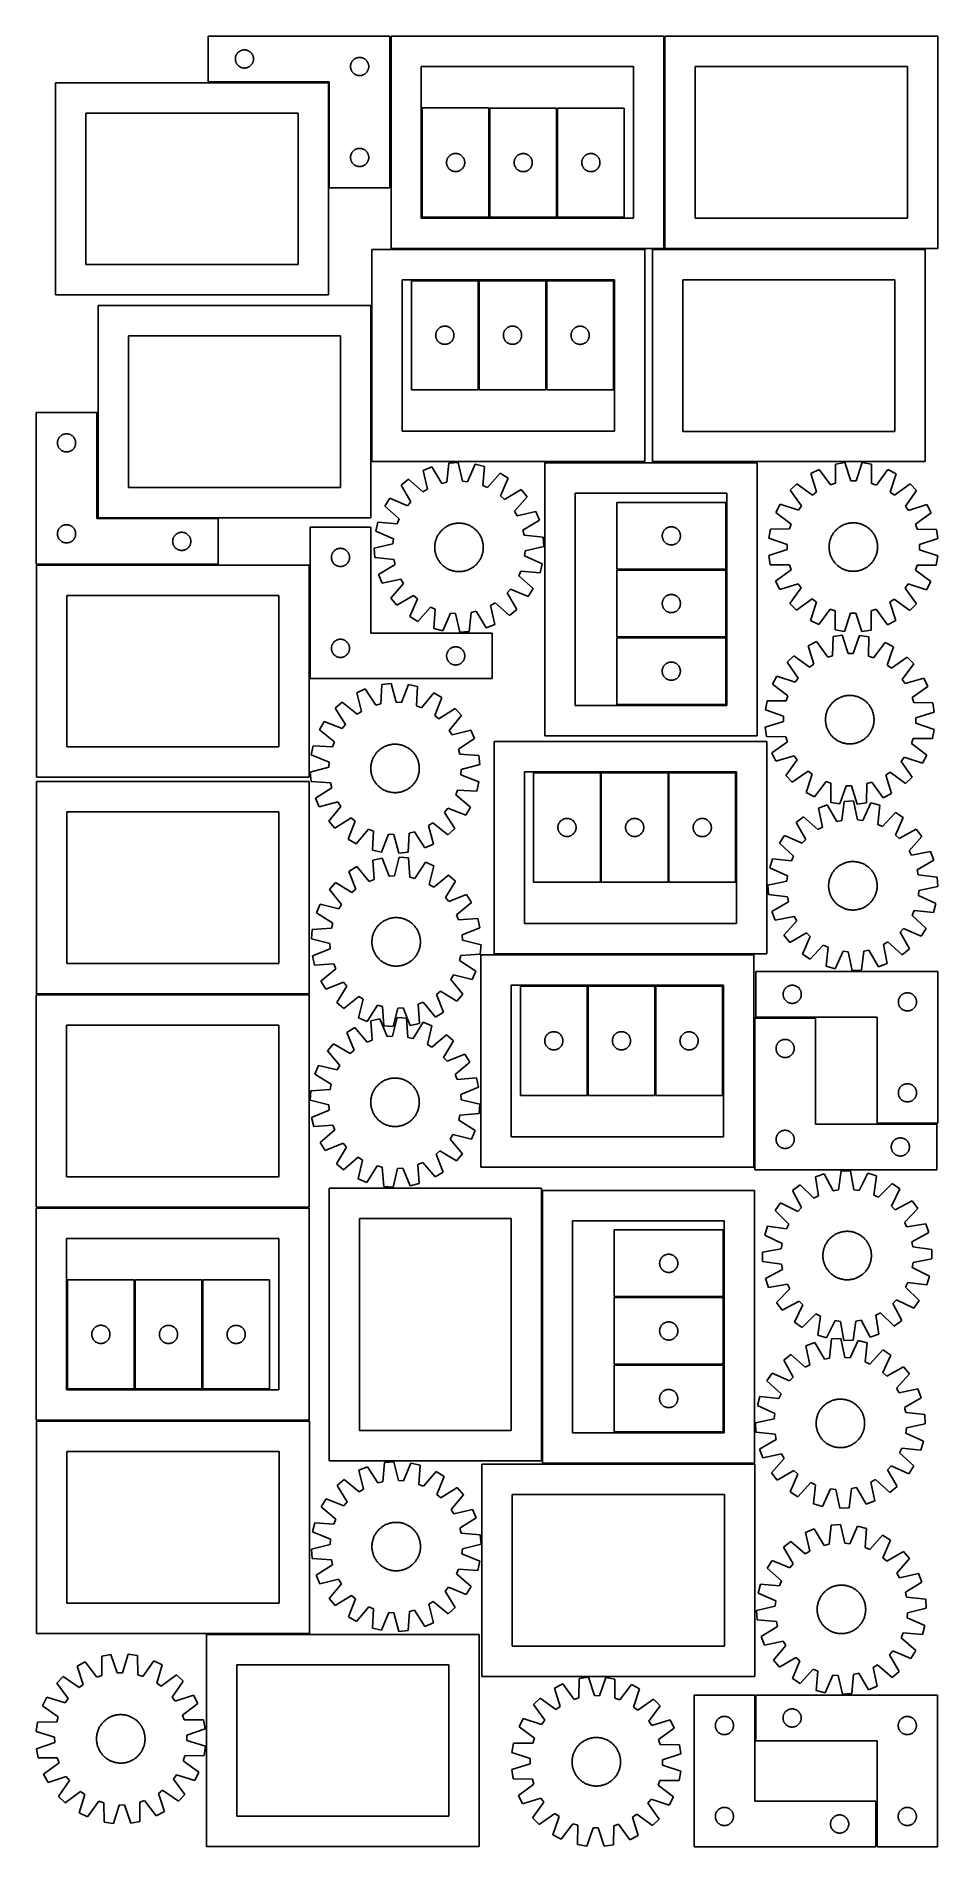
# Model space of a CAD drawing. Header units: millimetres. Extents: x 7 to 1493, y 7 to 2993.
import ezdxf

# ---------------------------------------------------------------- set-up
doc = ezdxf.new("R2010")
doc.units = ezdxf.units.MM
doc.layers.add('CUT', color=7, linetype='CONTINUOUS', true_color=0x000000)

msp = doc.modelspace()

# ---------------------------------------------------------------- linework, layer by layer
at = {"layer": 'CUT'}
for p, q in [((589.964137, 2993.459997), (289.964137, 2993.459997)), ((289.964137, 2993.459997), (289.964137, 2918.459997)), ((589.964137, 2743.459997), (589.964137, 2993.459997)), ((1041.682421, 2993.411634), (591.682421, 2993.411634)), ((591.682421, 2993.411634), (591.682421, 2643.411634)), ((1041.682421, 2643.411634), (1041.682421, 2993.411634)), ((1493.428993, 2993.455867), (1043.428993, 2993.455867)), ((1043.428993, 2993.455867), (1043.428993, 2643.455867)), ((1493.428993, 2643.455867), (1493.428993, 2993.455867)), ((334.984026, 2956.732178), (335.043639, 2957.502311)), ((335.043639, 2957.502311), (335.142819, 2958.268355)), ((335.142819, 2958.268355), (335.281302, 2959.028277)), ((335.281302, 2959.028277), (335.458722, 2959.780063)), ((335.458722, 2959.780063), (335.674607, 2960.521719)), ((335.674607, 2960.521719), (335.928385, 2961.251278)), ((335.928385, 2961.251278), (336.219384, 2961.966805)), ((336.219384, 2961.966805), (336.546831, 2962.666403)), ((336.546831, 2962.666403), (336.909859, 2963.348218)), ((336.909859, 2963.348218), (337.307504, 2964.010439)), ((337.307504, 2964.010439), (337.738712, 2964.651313)), ((337.738712, 2964.651313), (338.20234, 2965.269139)), ((338.20234, 2965.269139), (338.697158, 2965.862278)), ((338.697158, 2965.862278), (339.221855, 2966.429159)), ((339.221855, 2966.429159), (339.775037, 2966.968277)), ((339.775037, 2966.968277), (340.35524, 2967.478203)), ((340.35524, 2967.478203), (340.960923, 2967.957585)), ((340.960923, 2967.957585), (341.590482, 2968.405152)), ((341.590482, 2968.405152), (342.242245, 2968.819716)), ((342.242245, 2968.819716), (342.914486, 2969.200178)), ((342.914486, 2969.200178), (343.605422, 2969.54553)), ((343.605422, 2969.54553), (344.313219, 2969.854856)), ((344.313219, 2969.854856), (345.036002, 2970.127335)), ((345.036002, 2970.127335), (345.771853, 2970.362245)), ((345.771853, 2970.362245), (346.518821, 2970.558962)), ((346.518821, 2970.558962), (347.274926, 2970.716966)), ((347.274926, 2970.716966), (348.038162, 2970.835837)), ((348.038162, 2970.835837), (348.806505, 2970.915259)), ((348.806505, 2970.915259), (349.577919, 2970.955024)), ((349.577919, 2970.955024), (350.350356, 2970.955024)), ((350.350356, 2970.955024), (351.121769, 2970.915259)), ((351.121769, 2970.915259), (351.890113, 2970.835837)), ((351.890113, 2970.835837), (352.653349, 2970.716966)), ((352.653349, 2970.716966), (353.409454, 2970.558962)), ((353.409454, 2970.558962), (354.156422, 2970.362245)), ((354.156422, 2970.362245), (354.892273, 2970.127335)), ((354.892273, 2970.127335), (355.615056, 2969.854856)), ((355.615056, 2969.854856), (356.322853, 2969.54553)), ((356.322853, 2969.54553), (357.013789, 2969.200178)), ((357.013789, 2969.200178), (357.686029, 2968.819716)), ((357.686029, 2968.819716), (358.337793, 2968.405152)), ((358.337793, 2968.405152), (358.967352, 2967.957585)), ((358.967352, 2967.957585), (359.573035, 2967.478203)), ((359.573035, 2967.478203), (360.153237, 2966.968277)), ((360.153237, 2966.968277), (360.70642, 2966.429159)), ((360.70642, 2966.429159), (361.231116, 2965.862278)), ((361.231116, 2965.862278), (361.725935, 2965.269139)), ((361.725935, 2965.269139), (362.189562, 2964.651313)), ((362.189562, 2964.651313), (362.620771, 2964.010439)), ((362.620771, 2964.010439), (363.018416, 2963.348218)), ((363.018416, 2963.348218), (363.381444, 2962.666403)), ((363.381444, 2962.666403), (363.708891, 2961.966805)), ((363.708891, 2961.966805), (363.99989, 2961.251278)), ((363.99989, 2961.251278), (364.253668, 2960.521719)), ((364.253668, 2960.521719), (364.469553, 2959.780063)), ((364.469553, 2959.780063), (364.646973, 2959.028277)), ((364.646973, 2959.028277), (364.785456, 2958.268355)), ((364.785456, 2958.268355), (364.884636, 2957.502311)), ((364.884636, 2957.502311), (364.944249, 2956.732178)), ((533.605422, 2957.04553), (534.313219, 2957.354856)), ((534.313219, 2957.354856), (535.036002, 2957.627335)), ((535.036002, 2957.627335), (535.771853, 2957.862245)), ((535.771853, 2957.862245), (536.518821, 2958.058962)), ((536.518821, 2958.058962), (537.274926, 2958.216966)), ((537.274926, 2958.216966), (538.038162, 2958.335837)), ((538.038162, 2958.335837), (538.806505, 2958.415259)), ((538.806505, 2958.415259), (539.577919, 2958.455024)), ((539.577919, 2958.455024), (540.350356, 2958.455024)), ((540.350356, 2958.455024), (541.121769, 2958.415259)), ((541.121769, 2958.415259), (541.890113, 2958.335837)), ((541.890113, 2958.335837), (542.653349, 2958.216966)), ((542.653349, 2958.216966), (543.409454, 2958.058962)), ((543.409454, 2958.058962), (544.156422, 2957.862245)), ((544.156422, 2957.862245), (544.892273, 2957.627335)), ((544.892273, 2957.627335), (545.615056, 2957.354856)), ((545.615056, 2957.354856), (546.322853, 2957.04553)), ((334.964137, 2955.959997), (334.984026, 2956.732178)), ((334.984026, 2955.187815), (334.964137, 2955.959997)), ((335.043639, 2954.417682), (334.984026, 2955.187815)), ((335.142819, 2953.651638), (335.043639, 2954.417682)), ((335.281302, 2952.891716), (335.142819, 2953.651638)), ((335.458722, 2952.13993), (335.281302, 2952.891716)), ((335.674607, 2951.398274), (335.458722, 2952.13993)), ((335.928385, 2950.668715), (335.674607, 2951.398274)), ((336.219384, 2949.953188), (335.928385, 2950.668715)), ((336.546831, 2949.25359), (336.219384, 2949.953188)), ((336.909859, 2948.571775), (336.546831, 2949.25359)), ((337.307504, 2947.909554), (336.909859, 2948.571775)), ((337.738712, 2947.26868), (337.307504, 2947.909554)), ((338.20234, 2946.650854), (337.738712, 2947.26868)), ((338.697158, 2946.057715), (338.20234, 2946.650854)), ((339.221855, 2945.490834), (338.697158, 2946.057715)), ((339.775037, 2944.951716), (339.221855, 2945.490834)), ((340.35524, 2944.44179), (339.775037, 2944.951716)), ((340.960923, 2943.962408), (340.35524, 2944.44179)), ((341.590482, 2943.514841), (340.960923, 2943.962408)), ((342.242245, 2943.100277), (341.590482, 2943.514841)), ((342.914486, 2942.719815), (342.242245, 2943.100277)), ((343.605422, 2942.374463), (342.914486, 2942.719815)), ((344.313219, 2942.065137), (343.605422, 2942.374463)), ((345.036002, 2941.792658), (344.313219, 2942.065137)), ((345.771853, 2941.557748), (345.036002, 2941.792658)), ((346.518821, 2941.361031), (345.771853, 2941.557748)), ((347.274926, 2941.203027), (346.518821, 2941.361031)), ((348.038162, 2941.084156), (347.274926, 2941.203027)), ((348.806505, 2941.004734), (348.038162, 2941.084156)), ((349.577919, 2940.964969), (348.806505, 2941.004734)), ((350.350356, 2940.964969), (349.577919, 2940.964969)), ((351.121769, 2941.004734), (350.350356, 2940.964969)), ((351.890113, 2941.084156), (351.121769, 2941.004734)), ((352.653349, 2941.203027), (351.890113, 2941.084156)), ((353.409454, 2941.361031), (352.653349, 2941.203027)), ((354.156422, 2941.557748), (353.409454, 2941.361031)), ((354.892273, 2941.792658), (354.156422, 2941.557748)), ((355.615056, 2942.065137), (354.892273, 2941.792658)), ((356.322853, 2942.374463), (355.615056, 2942.065137)), ((357.013789, 2942.719815), (356.322853, 2942.374463)), ((357.686029, 2943.100277), (357.013789, 2942.719815)), ((358.337793, 2943.514841), (357.686029, 2943.100277)), ((358.967352, 2943.962408), (358.337793, 2943.514841)), ((359.573035, 2944.44179), (358.967352, 2943.962408)), ((360.153237, 2944.951716), (359.573035, 2944.44179)), ((360.70642, 2945.490834), (360.153237, 2944.951716)), ((361.231116, 2946.057715), (360.70642, 2945.490834)), ((361.725935, 2946.650854), (361.231116, 2946.057715)), ((362.189562, 2947.26868), (361.725935, 2946.650854)), ((362.620771, 2947.909554), (362.189562, 2947.26868)), ((363.018416, 2948.571775), (362.620771, 2947.909554)), ((363.381444, 2949.25359), (363.018416, 2948.571775)), ((363.708891, 2949.953188), (363.381444, 2949.25359)), ((363.99989, 2950.668715), (363.708891, 2949.953188)), ((364.253668, 2951.398274), (363.99989, 2950.668715)), ((364.469553, 2952.13993), (364.253668, 2951.398274)), ((364.646973, 2952.891716), (364.469553, 2952.13993)), ((364.785456, 2953.651638), (364.646973, 2952.891716)), ((364.884636, 2954.417682), (364.785456, 2953.651638)), ((364.944249, 2955.187815), (364.884636, 2954.417682)), ((364.944249, 2956.732178), (364.964137, 2955.959997)), ((364.964137, 2955.959997), (364.944249, 2955.187815)), ((524.964137, 2943.459997), (524.984026, 2944.232178)), ((524.984026, 2942.687815), (524.964137, 2943.459997)), ((524.984026, 2944.232178), (525.043639, 2945.002311)), ((525.043639, 2941.917682), (524.984026, 2942.687815)), ((525.043639, 2945.002311), (525.142819, 2945.768355)), ((525.142819, 2941.151638), (525.043639, 2941.917682)), ((525.142819, 2945.768355), (525.281302, 2946.528277)), ((525.281302, 2940.391716), (525.142819, 2941.151638)), ((525.281302, 2946.528277), (525.458722, 2947.280063)), ((525.458722, 2939.63993), (525.281302, 2940.391716)), ((525.458722, 2947.280063), (525.674607, 2948.021719)), ((525.674607, 2938.898274), (525.458722, 2939.63993)), ((525.674607, 2948.021719), (525.928385, 2948.751278)), ((525.928385, 2938.168715), (525.674607, 2938.898274)), ((525.928385, 2948.751278), (526.219384, 2949.466805)), ((526.219384, 2937.453188), (525.928385, 2938.168715)), ((526.219384, 2949.466805), (526.546831, 2950.166403)), ((526.546831, 2936.75359), (526.219384, 2937.453188)), ((526.546831, 2950.166403), (526.909859, 2950.848218)), ((526.909859, 2936.071775), (526.546831, 2936.75359)), ((526.909859, 2950.848218), (527.307504, 2951.510439)), ((527.307504, 2935.409554), (526.909859, 2936.071775)), ((527.307504, 2951.510439), (527.738712, 2952.151313)), ((527.738712, 2934.76868), (527.307504, 2935.409554)), ((527.738712, 2952.151313), (528.20234, 2952.769139)), ((528.20234, 2934.150854), (527.738712, 2934.76868)), ((528.20234, 2952.769139), (528.697158, 2953.362278)), ((528.697158, 2933.557715), (528.20234, 2934.150854)), ((528.697158, 2953.362278), (529.221855, 2953.929159)), ((529.221855, 2932.990834), (528.697158, 2933.557715)), ((529.221855, 2953.929159), (529.775037, 2954.468277)), ((529.775037, 2932.451716), (529.221855, 2932.990834)), ((529.775037, 2954.468277), (530.35524, 2954.978203)), ((530.35524, 2931.94179), (529.775037, 2932.451716)), ((530.35524, 2954.978203), (530.960923, 2955.457585)), ((530.960923, 2931.462408), (530.35524, 2931.94179)), ((530.960923, 2955.457585), (531.590482, 2955.905152)), ((531.590482, 2931.014841), (530.960923, 2931.462408)), ((531.590482, 2955.905152), (532.242245, 2956.319716)), ((532.242245, 2930.600277), (531.590482, 2931.014841)), ((532.242245, 2956.319716), (532.914486, 2956.700178)), ((532.914486, 2930.219815), (532.242245, 2930.600277)), ((532.914486, 2956.700178), (533.605422, 2957.04553)), ((533.605422, 2929.874463), (532.914486, 2930.219815)), ((534.313219, 2929.565137), (533.605422, 2929.874463)), ((535.036002, 2929.292658), (534.313219, 2929.565137)), ((535.771853, 2929.057748), (535.036002, 2929.292658)), ((536.518821, 2928.861031), (535.771853, 2929.057748)), ((537.274926, 2928.703027), (536.518821, 2928.861031)), ((538.038162, 2928.584156), (537.274926, 2928.703027)), ((538.806505, 2928.504734), (538.038162, 2928.584156)), ((539.577919, 2928.464969), (538.806505, 2928.504734)), ((540.350356, 2928.464969), (539.577919, 2928.464969)), ((541.121769, 2928.504734), (540.350356, 2928.464969)), ((541.890113, 2928.584156), (541.121769, 2928.504734)), ((542.653349, 2928.703027), (541.890113, 2928.584156)), ((543.409454, 2928.861031), (542.653349, 2928.703027)), ((544.156422, 2929.057748), (543.409454, 2928.861031)), ((544.892273, 2929.292658), (544.156422, 2929.057748)), ((545.615056, 2929.565137), (544.892273, 2929.292658)), ((546.322853, 2929.874463), (545.615056, 2929.565137)), ((546.322853, 2957.04553), (547.013789, 2956.700178)), ((547.013789, 2930.219815), (546.322853, 2929.874463)), ((547.013789, 2956.700178), (547.686029, 2956.319716)), ((547.686029, 2930.600277), (547.013789, 2930.219815)), ((547.686029, 2956.319716), (548.337793, 2955.905152)), ((548.337793, 2931.014841), (547.686029, 2930.600277)), ((548.337793, 2955.905152), (548.967352, 2955.457585)), ((548.967352, 2931.462408), (548.337793, 2931.014841)), ((548.967352, 2955.457585), (549.573035, 2954.978203)), ((549.573035, 2931.94179), (548.967352, 2931.462408)), ((549.573035, 2954.978203), (550.153237, 2954.468277)), ((550.153237, 2932.451716), (549.573035, 2931.94179)), ((550.153237, 2954.468277), (550.70642, 2953.929159)), ((550.70642, 2932.990834), (550.153237, 2932.451716)), ((550.70642, 2953.929159), (551.231116, 2953.362278)), ((551.231116, 2933.557715), (550.70642, 2932.990834)), ((551.231116, 2953.362278), (551.725935, 2952.769139)), ((551.725935, 2934.150854), (551.231116, 2933.557715)), ((551.725935, 2952.769139), (552.189562, 2952.151313)), ((552.189562, 2934.76868), (551.725935, 2934.150854)), ((552.189562, 2952.151313), (552.620771, 2951.510439)), ((552.620771, 2935.409554), (552.189562, 2934.76868)), ((552.620771, 2951.510439), (553.018416, 2950.848218)), ((553.018416, 2936.071775), (552.620771, 2935.409554)), ((553.018416, 2950.848218), (553.381444, 2950.166403)), ((553.381444, 2936.75359), (553.018416, 2936.071775)), ((553.381444, 2950.166403), (553.708891, 2949.466805)), ((553.708891, 2937.453188), (553.381444, 2936.75359)), ((553.708891, 2949.466805), (553.99989, 2948.751278)), ((553.99989, 2938.168715), (553.708891, 2937.453188)), ((553.99989, 2948.751278), (554.253668, 2948.021719)), ((554.253668, 2938.898274), (553.99989, 2938.168715)), ((554.253668, 2948.021719), (554.469553, 2947.280063)), ((554.469553, 2939.63993), (554.253668, 2938.898274)), ((554.469553, 2947.280063), (554.646973, 2946.528277)), ((554.646973, 2940.391716), (554.469553, 2939.63993)), ((554.646973, 2946.528277), (554.785456, 2945.768355)), ((554.785456, 2941.151638), (554.646973, 2940.391716)), ((554.785456, 2945.768355), (554.884636, 2945.002311)), ((554.884636, 2941.917682), (554.785456, 2941.151638)), ((554.884636, 2945.002311), (554.944249, 2944.232178)), ((554.944249, 2942.687815), (554.884636, 2941.917682)), ((554.944249, 2944.232178), (554.964137, 2943.459997)), ((554.964137, 2943.459997), (554.944249, 2942.687815)), ((991.682421, 2943.411634), (641.682421, 2943.411634)), ((641.682421, 2943.411634), (641.682421, 2693.411634)), ((991.682421, 2693.411634), (991.682421, 2943.411634)), ((1443.428993, 2943.455867), (1093.428993, 2943.455867)), ((1093.428993, 2943.455867), (1093.428993, 2693.455867)), ((1443.428993, 2693.455867), (1443.428993, 2943.455867)), ((488.426704, 2916.764704), (38.426704, 2916.764704)), ((38.426704, 2916.764704), (38.426704, 2566.764704)), ((289.964137, 2918.459997), (489.964137, 2918.459997)), ((488.426704, 2566.764704), (488.426704, 2916.764704)), ((489.964137, 2918.459997), (489.964137, 2743.459997)), ((753.254949, 2875.08606), (643.254949, 2875.08606)), ((643.254949, 2875.08606), (643.254949, 2695.08606)), ((753.254949, 2695.08606), (753.254949, 2875.08606)), ((864.775, 2874.982361), (754.775, 2874.982361)), ((754.775, 2874.982361), (754.775, 2694.982361)), ((864.775, 2694.982361), (864.775, 2874.982361)), ((866.377183, 2874.987592), (866.377183, 2694.987592)), ((976.377183, 2874.987592), (866.377183, 2874.987592)), ((976.377183, 2694.987592), (976.377183, 2874.987592)), ((438.426704, 2866.764704), (88.426704, 2866.764704)), ((88.426704, 2866.764704), (88.426704, 2616.764704)), ((438.426704, 2616.764704), (438.426704, 2866.764704)), ((535.036002, 2807.627335), (535.771853, 2807.862245)), ((535.771853, 2807.862245), (536.518821, 2808.058962)), ((536.518821, 2808.058962), (537.274926, 2808.216966)), ((537.274926, 2808.216966), (538.038162, 2808.335837)), ((538.038162, 2808.335837), (538.806505, 2808.415259)), ((538.806505, 2808.415259), (539.577919, 2808.455024)), ((539.577919, 2808.455024), (540.350356, 2808.455024)), ((540.350356, 2808.455024), (541.121769, 2808.415259)), ((541.121769, 2808.415259), (541.890113, 2808.335837)), ((541.890113, 2808.335837), (542.653349, 2808.216966)), ((542.653349, 2808.216966), (543.409454, 2808.058962)), ((543.409454, 2808.058962), (544.156422, 2807.862245)), ((544.156422, 2807.862245), (544.892273, 2807.627335)), ((524.964137, 2793.459997), (524.984026, 2794.232178)), ((524.984026, 2792.687815), (524.964137, 2793.459997)), ((524.984026, 2794.232178), (525.043639, 2795.002311)), ((525.043639, 2791.917682), (524.984026, 2792.687815)), ((525.043639, 2795.002311), (525.142819, 2795.768355)), ((525.142819, 2791.151638), (525.043639, 2791.917682)), ((525.142819, 2795.768355), (525.281302, 2796.528277)), ((525.281302, 2790.391716), (525.142819, 2791.151638)), ((525.281302, 2796.528277), (525.458722, 2797.280063)), ((525.458722, 2789.63993), (525.281302, 2790.391716)), ((525.458722, 2797.280063), (525.674607, 2798.021719)), ((525.674607, 2788.898274), (525.458722, 2789.63993)), ((525.674607, 2798.021719), (525.928385, 2798.751278)), ((525.928385, 2788.168715), (525.674607, 2788.898274)), ((525.928385, 2798.751278), (526.219384, 2799.466805)), ((526.219384, 2787.453188), (525.928385, 2788.168715)), ((526.219384, 2799.466805), (526.546831, 2800.166403)), ((526.546831, 2786.75359), (526.219384, 2787.453188)), ((526.546831, 2800.166403), (526.909859, 2800.848218)), ((526.909859, 2786.071775), (526.546831, 2786.75359)), ((526.909859, 2800.848218), (527.307504, 2801.510439)), ((527.307504, 2785.409554), (526.909859, 2786.071775)), ((527.307504, 2801.510439), (527.738712, 2802.151313)), ((527.738712, 2784.76868), (527.307504, 2785.409554)), ((527.738712, 2802.151313), (528.20234, 2802.769139)), ((528.20234, 2784.150854), (527.738712, 2784.76868)), ((528.20234, 2802.769139), (528.697158, 2803.362278)), ((528.697158, 2783.557715), (528.20234, 2784.150854)), ((528.697158, 2803.362278), (529.221855, 2803.929159)), ((529.221855, 2782.990834), (528.697158, 2783.557715)), ((529.221855, 2803.929159), (529.775037, 2804.468277)), ((529.775037, 2782.451716), (529.221855, 2782.990834)), ((529.775037, 2804.468277), (530.35524, 2804.978203)), ((530.35524, 2781.94179), (529.775037, 2782.451716)), ((530.35524, 2804.978203), (530.960923, 2805.457585)), ((530.960923, 2781.462408), (530.35524, 2781.94179)), ((530.960923, 2805.457585), (531.590482, 2805.905152)), ((531.590482, 2781.014841), (530.960923, 2781.462408)), ((531.590482, 2805.905152), (532.242245, 2806.319716)), ((532.242245, 2780.600277), (531.590482, 2781.014841)), ((532.242245, 2806.319716), (532.914486, 2806.700178)), ((532.914486, 2780.219815), (532.242245, 2780.600277)), ((532.914486, 2806.700178), (533.605422, 2807.04553)), ((533.605422, 2779.874463), (532.914486, 2780.219815)), ((533.605422, 2807.04553), (534.313219, 2807.354856)), ((534.313219, 2779.565137), (533.605422, 2779.874463)), ((534.313219, 2807.354856), (535.036002, 2807.627335)), ((535.036002, 2779.292658), (534.313219, 2779.565137)), ((535.771853, 2779.057748), (535.036002, 2779.292658)), ((536.518821, 2778.861031), (535.771853, 2779.057748)), ((537.274926, 2778.703027), (536.518821, 2778.861031)), ((538.038162, 2778.584156), (537.274926, 2778.703027)), ((538.806505, 2778.504734), (538.038162, 2778.584156)), ((539.577919, 2778.464969), (538.806505, 2778.504734)), ((540.350356, 2778.464969), (539.577919, 2778.464969)), ((541.121769, 2778.504734), (540.350356, 2778.464969)), ((541.890113, 2778.584156), (541.121769, 2778.504734)), ((542.653349, 2778.703027), (541.890113, 2778.584156)), ((543.409454, 2778.861031), (542.653349, 2778.703027)), ((544.156422, 2779.057748), (543.409454, 2778.861031)), ((544.892273, 2779.292658), (544.156422, 2779.057748)), ((544.892273, 2807.627335), (545.615056, 2807.354856)), ((545.615056, 2779.565137), (544.892273, 2779.292658)), ((545.615056, 2807.354856), (546.322853, 2807.04553)), ((546.322853, 2779.874463), (545.615056, 2779.565137)), ((546.322853, 2807.04553), (547.013789, 2806.700178)), ((547.013789, 2780.219815), (546.322853, 2779.874463)), ((547.013789, 2806.700178), (547.686029, 2806.319716)), ((547.686029, 2780.600277), (547.013789, 2780.219815)), ((547.686029, 2806.319716), (548.337793, 2805.905152)), ((548.337793, 2781.014841), (547.686029, 2780.600277)), ((548.337793, 2805.905152), (548.967352, 2805.457585)), ((548.967352, 2781.462408), (548.337793, 2781.014841)), ((548.967352, 2805.457585), (549.573035, 2804.978203)), ((549.573035, 2781.94179), (548.967352, 2781.462408)), ((549.573035, 2804.978203), (550.153237, 2804.468277)), ((550.153237, 2782.451716), (549.573035, 2781.94179)), ((550.153237, 2804.468277), (550.70642, 2803.929159)), ((550.70642, 2782.990834), (550.153237, 2782.451716)), ((550.70642, 2803.929159), (551.231116, 2803.362278)), ((551.231116, 2783.557715), (550.70642, 2782.990834)), ((551.231116, 2803.362278), (551.725935, 2802.769139)), ((551.725935, 2784.150854), (551.231116, 2783.557715)), ((551.725935, 2802.769139), (552.189562, 2802.151313)), ((552.189562, 2784.76868), (551.725935, 2784.150854)), ((552.189562, 2802.151313), (552.620771, 2801.510439)), ((552.620771, 2785.409554), (552.189562, 2784.76868)), ((552.620771, 2801.510439), (553.018416, 2800.848218)), ((553.018416, 2786.071775), (552.620771, 2785.409554)), ((553.018416, 2800.848218), (553.381444, 2800.166403)), ((553.381444, 2786.75359), (553.018416, 2786.071775)), ((553.381444, 2800.166403), (553.708891, 2799.466805)), ((553.708891, 2787.453188), (553.381444, 2786.75359)), ((553.708891, 2799.466805), (553.99989, 2798.751278)), ((553.99989, 2788.168715), (553.708891, 2787.453188)), ((553.99989, 2798.751278), (554.253668, 2798.021719)), ((554.253668, 2788.898274), (553.99989, 2788.168715)), ((554.253668, 2798.021719), (554.469553, 2797.280063)), ((554.469553, 2789.63993), (554.253668, 2788.898274)), ((554.469553, 2797.280063), (554.646973, 2796.528277)), ((554.646973, 2790.391716), (554.469553, 2789.63993)), ((554.646973, 2796.528277), (554.785456, 2795.768355)), ((554.785456, 2791.151638), (554.646973, 2790.391716)), ((554.785456, 2795.768355), (554.884636, 2795.002311)), ((554.884636, 2791.917682), (554.785456, 2791.151638)), ((554.884636, 2795.002311), (554.944249, 2794.232178)), ((554.944249, 2792.687815), (554.884636, 2791.917682)), ((554.944249, 2794.232178), (554.964137, 2793.459997)), ((554.964137, 2793.459997), (554.944249, 2792.687815)), ((683.259922, 2785.472278), (683.299687, 2786.243692)), ((683.259922, 2784.699841), (683.259922, 2785.472278)), ((683.299687, 2783.928428), (683.259922, 2784.699841)), ((683.299687, 2786.243692), (683.379109, 2787.012035)), ((683.379109, 2783.160084), (683.299687, 2783.928428)), ((683.379109, 2787.012035), (683.49798, 2787.775271)), ((683.49798, 2782.396848), (683.379109, 2783.160084)), ((683.49798, 2787.775271), (683.655984, 2788.531376)), ((683.655984, 2781.640744), (683.49798, 2782.396848)), ((683.655984, 2788.531376), (683.852701, 2789.278344)), ((683.852701, 2780.893775), (683.655984, 2781.640744)), ((683.852701, 2789.278344), (684.087611, 2790.014195)), ((684.087611, 2780.157924), (683.852701, 2780.893775)), ((684.087611, 2790.014195), (684.36009, 2790.736978)), ((684.36009, 2779.435141), (684.087611, 2780.157924)), ((684.36009, 2790.736978), (684.669416, 2791.444776)), ((684.669416, 2778.727344), (684.36009, 2779.435141)), ((684.669416, 2791.444776), (685.014767, 2792.135711)), ((685.014767, 2778.036409), (684.669416, 2778.727344)), ((685.014767, 2792.135711), (685.39523, 2792.807952)), ((685.39523, 2777.364168), (685.014767, 2778.036409)), ((685.39523, 2792.807952), (685.809794, 2793.459716)), ((685.809794, 2793.459716), (686.257361, 2794.089274)), ((686.257361, 2794.089274), (686.736743, 2794.694957)), ((686.736743, 2794.694957), (687.246669, 2795.27516)), ((687.246669, 2795.27516), (687.785787, 2795.828343)), ((687.785787, 2795.828343), (688.352668, 2796.353039)), ((688.352668, 2796.353039), (688.945807, 2796.847857)), ((688.945807, 2796.847857), (689.563633, 2797.311485)), ((689.563633, 2797.311485), (690.204507, 2797.742693)), ((690.204507, 2797.742693), (690.866728, 2798.140338)), ((690.866728, 2798.140338), (691.548543, 2798.503366)), ((691.548543, 2798.503366), (692.248141, 2798.830813)), ((692.248141, 2798.830813), (692.963668, 2799.121812)), ((692.963668, 2799.121812), (693.693227, 2799.37559)), ((693.693227, 2799.37559), (694.434883, 2799.591476)), ((694.434883, 2799.591476), (695.186668, 2799.768895)), ((695.186668, 2799.768895), (695.946591, 2799.907378)), ((695.946591, 2799.907378), (696.712635, 2800.006558)), ((696.712635, 2800.006558), (697.482768, 2800.066171)), ((697.482768, 2800.066171), (698.254949, 2800.08606)), ((698.254949, 2800.08606), (699.027131, 2800.066171)), ((699.027131, 2800.066171), (699.797264, 2800.006558)), ((699.797264, 2800.006558), (700.563308, 2799.907378)), ((700.563308, 2799.907378), (701.32323, 2799.768895)), ((701.32323, 2799.768895), (702.075016, 2799.591476)), ((702.075016, 2799.591476), (702.816672, 2799.37559)), ((702.816672, 2799.37559), (703.546231, 2799.121812)), ((703.546231, 2799.121812), (704.261758, 2798.830813)), ((704.261758, 2798.830813), (704.961356, 2798.503366)), ((704.961356, 2798.503366), (705.64317, 2798.140338)), ((705.64317, 2798.140338), (706.305392, 2797.742693)), ((706.305392, 2797.742693), (706.946266, 2797.311485)), ((706.946266, 2797.311485), (707.564092, 2796.847857)), ((707.564092, 2796.847857), (708.157231, 2796.353039)), ((708.157231, 2796.353039), (708.724112, 2795.828343)), ((708.724112, 2795.828343), (709.26323, 2795.27516)), ((709.26323, 2795.27516), (709.773156, 2794.694957)), ((709.773156, 2794.694957), (710.252538, 2794.089274)), ((710.252538, 2794.089274), (710.700105, 2793.459716)), ((710.700105, 2793.459716), (711.114669, 2792.807952)), ((711.114669, 2792.807952), (711.495131, 2792.135711)), ((711.495131, 2778.036409), (711.114669, 2777.364168)), ((711.495131, 2792.135711), (711.840483, 2791.444776)), ((711.840483, 2778.727344), (711.495131, 2778.036409)), ((711.840483, 2791.444776), (712.149809, 2790.736978)), ((712.149809, 2779.435141), (711.840483, 2778.727344)), ((712.149809, 2790.736978), (712.422288, 2790.014195)), ((712.422288, 2780.157924), (712.149809, 2779.435141)), ((712.422288, 2790.014195), (712.657198, 2789.278344)), ((712.657198, 2780.893775), (712.422288, 2780.157924)), ((712.657198, 2789.278344), (712.853915, 2788.531376)), ((712.853915, 2781.640744), (712.657198, 2780.893775)), ((712.853915, 2788.531376), (713.011919, 2787.775271)), ((713.011919, 2782.396848), (712.853915, 2781.640744)), ((713.011919, 2787.775271), (713.13079, 2787.012035)), ((713.13079, 2783.160084), (713.011919, 2782.396848)), ((713.13079, 2787.012035), (713.210212, 2786.243692)), ((713.210212, 2783.928428), (713.13079, 2783.160084)), ((713.210212, 2786.243692), (713.249976, 2785.472278)), ((713.249976, 2784.699841), (713.210212, 2783.928428)), ((713.249976, 2785.472278), (713.249976, 2784.699841)), ((794.779972, 2785.36858), (794.819737, 2786.139993)), ((794.779972, 2784.596142), (794.779972, 2785.36858)), ((794.819737, 2783.824729), (794.779972, 2784.596142)), ((794.819737, 2786.139993), (794.899159, 2786.908336)), ((794.899159, 2783.056386), (794.819737, 2783.824729)), ((794.899159, 2786.908336), (795.01803, 2787.671572)), ((795.01803, 2782.29315), (794.899159, 2783.056386)), ((795.01803, 2787.671572), (795.176034, 2788.427677)), ((795.176034, 2781.537045), (795.01803, 2782.29315)), ((795.176034, 2788.427677), (795.372751, 2789.174645)), ((795.372751, 2780.790076), (795.176034, 2781.537045)), ((795.372751, 2789.174645), (795.607661, 2789.910497)), ((795.607661, 2780.054225), (795.372751, 2780.790076)), ((795.607661, 2789.910497), (795.88014, 2790.633279)), ((795.88014, 2779.331443), (795.607661, 2780.054225)), ((795.88014, 2790.633279), (796.189466, 2791.341077)), ((796.189466, 2778.623645), (795.88014, 2779.331443)), ((796.189466, 2791.341077), (796.534818, 2792.032012)), ((796.534818, 2777.93271), (796.189466, 2778.623645)), ((796.534818, 2792.032012), (796.91528, 2792.704253)), ((796.91528, 2777.260469), (796.534818, 2777.93271)), ((796.91528, 2792.704253), (797.329844, 2793.356017)), ((797.329844, 2793.356017), (797.777411, 2793.985575)), ((797.777411, 2793.985575), (798.256793, 2794.591259)), ((798.256793, 2794.591259), (798.766719, 2795.171461)), ((798.766719, 2795.171461), (799.305837, 2795.724644)), ((799.305837, 2795.724644), (799.872718, 2796.24934)), ((799.872718, 2796.24934), (800.465857, 2796.744158)), ((800.465857, 2796.744158), (801.083683, 2797.207786)), ((801.083683, 2797.207786), (801.724557, 2797.638994)), ((801.724557, 2797.638994), (802.386778, 2798.03664)), ((802.386778, 2798.03664), (803.068593, 2798.399667)), ((803.068593, 2798.399667), (803.768191, 2798.727115)), ((803.768191, 2798.727115), (804.483718, 2799.018113)), ((804.483718, 2799.018113), (805.213277, 2799.271892)), ((805.213277, 2799.271892), (805.954933, 2799.487777)), ((805.954933, 2799.487777), (806.706719, 2799.665196)), ((806.706719, 2799.665196), (807.466641, 2799.803679)), ((807.466641, 2799.803679), (808.232685, 2799.902859)), ((808.232685, 2799.902859), (809.002818, 2799.962472)), ((809.002818, 2799.962472), (809.775, 2799.982361)), ((809.775, 2799.982361), (810.547181, 2799.962472)), ((810.547181, 2799.962472), (811.317314, 2799.902859)), ((811.317314, 2799.902859), (812.083358, 2799.803679)), ((812.083358, 2799.803679), (812.843281, 2799.665196)), ((812.843281, 2799.665196), (813.595066, 2799.487777)), ((813.595066, 2799.487777), (814.336722, 2799.271892)), ((814.336722, 2799.271892), (815.066281, 2799.018113)), ((815.066281, 2799.018113), (815.781808, 2798.727115)), ((815.781808, 2798.727115), (816.481406, 2798.399667)), ((816.481406, 2798.399667), (817.163221, 2798.03664)), ((817.163221, 2798.03664), (817.825442, 2797.638994)), ((817.825442, 2797.638994), (818.466316, 2797.207786)), ((818.466316, 2797.207786), (819.084142, 2796.744158)), ((819.084142, 2796.744158), (819.677281, 2796.24934)), ((819.677281, 2796.24934), (820.244162, 2795.724644)), ((820.244162, 2795.724644), (820.78328, 2795.171461)), ((820.78328, 2795.171461), (821.293206, 2794.591259)), ((821.293206, 2794.591259), (821.772588, 2793.985575)), ((821.772588, 2793.985575), (822.220155, 2793.356017)), ((822.220155, 2793.356017), (822.634719, 2792.704253)), ((822.634719, 2792.704253), (823.015181, 2792.032012)), ((823.015181, 2777.93271), (822.634719, 2777.260469)), ((823.015181, 2792.032012), (823.360533, 2791.341077)), ((823.360533, 2778.623645), (823.015181, 2777.93271)), ((823.360533, 2791.341077), (823.669859, 2790.633279)), ((823.669859, 2779.331443), (823.360533, 2778.623645)), ((823.669859, 2790.633279), (823.942338, 2789.910497)), ((823.942338, 2780.054225), (823.669859, 2779.331443)), ((823.942338, 2789.910497), (824.177248, 2789.174645)), ((824.177248, 2780.790076), (823.942338, 2780.054225)), ((824.177248, 2789.174645), (824.373965, 2788.427677)), ((824.373965, 2781.537045), (824.177248, 2780.790076)), ((824.373965, 2788.427677), (824.531969, 2787.671572)), ((824.531969, 2782.29315), (824.373965, 2781.537045)), ((824.531969, 2787.671572), (824.65084, 2786.908336)), ((824.65084, 2783.056386), (824.531969, 2782.29315)), ((824.65084, 2786.908336), (824.730262, 2786.139993)), ((824.730262, 2783.824729), (824.65084, 2783.056386)), ((824.730262, 2786.139993), (824.770027, 2785.36858)), ((824.770027, 2784.596142), (824.730262, 2783.824729)), ((824.770027, 2785.36858), (824.770027, 2784.596142)), ((906.382156, 2785.37381), (906.42192, 2786.145224)), ((906.382156, 2784.601373), (906.382156, 2785.37381)), ((906.42192, 2783.82996), (906.382156, 2784.601373)), ((906.42192, 2786.145224), (906.501343, 2786.913567)), ((906.501343, 2783.061616), (906.42192, 2783.82996)), ((906.501343, 2786.913567), (906.620213, 2787.676803)), ((906.620213, 2782.29838), (906.501343, 2783.061616)), ((906.620213, 2787.676803), (906.778217, 2788.432908)), ((906.778217, 2781.542276), (906.620213, 2782.29838)), ((906.778217, 2788.432908), (906.974935, 2789.179876)), ((906.974935, 2780.795307), (906.778217, 2781.542276)), ((906.974935, 2789.179876), (907.209844, 2789.915727)), ((907.209844, 2780.059456), (906.974935, 2780.795307)), ((907.209844, 2789.915727), (907.482323, 2790.63851)), ((907.482323, 2779.336673), (907.209844, 2780.059456)), ((907.482323, 2790.63851), (907.791649, 2791.346308)), ((907.791649, 2778.628876), (907.482323, 2779.336673)), ((907.791649, 2791.346308), (908.137001, 2792.037243)), ((908.137001, 2777.937941), (907.791649, 2778.628876)), ((908.137001, 2792.037243), (908.517463, 2792.709484)), ((908.517463, 2777.2657), (908.137001, 2777.937941)), ((908.517463, 2792.709484), (908.932027, 2793.361248)), ((908.932027, 2793.361248), (909.379594, 2793.990806)), ((909.379594, 2793.990806), (909.858976, 2794.596489)), ((909.858976, 2794.596489), (910.368902, 2795.176692)), ((910.368902, 2795.176692), (910.90802, 2795.729874)), ((910.90802, 2795.729874), (911.474901, 2796.254571)), ((911.474901, 2796.254571), (912.06804, 2796.749389)), ((912.06804, 2796.749389), (912.685866, 2797.213017)), ((912.685866, 2797.213017), (913.32674, 2797.644225)), ((913.32674, 2797.644225), (913.988962, 2798.04187)), ((913.988962, 2798.04187), (914.670776, 2798.404898)), ((914.670776, 2798.404898), (915.370374, 2798.732345)), ((915.370374, 2798.732345), (916.085901, 2799.023344)), ((916.085901, 2799.023344), (916.81546, 2799.277122)), ((916.81546, 2799.277122), (917.557116, 2799.493008)), ((917.557116, 2799.493008), (918.308902, 2799.670427)), ((918.308902, 2799.670427), (919.068824, 2799.80891)), ((919.068824, 2799.80891), (919.834868, 2799.90809)), ((919.834868, 2799.90809), (920.605001, 2799.967703)), ((920.605001, 2799.967703), (921.377183, 2799.987592)), ((921.377183, 2799.987592), (922.149364, 2799.967703)), ((922.149364, 2799.967703), (922.919498, 2799.90809)), ((922.919498, 2799.90809), (923.685541, 2799.80891)), ((923.685541, 2799.80891), (924.445464, 2799.670427)), ((924.445464, 2799.670427), (925.197249, 2799.493008)), ((925.197249, 2799.493008), (925.938905, 2799.277122)), ((925.938905, 2799.277122), (926.668464, 2799.023344)), ((926.668464, 2799.023344), (927.383991, 2798.732345)), ((927.383991, 2798.732345), (928.08359, 2798.404898)), ((928.08359, 2798.404898), (928.765404, 2798.04187)), ((928.765404, 2798.04187), (929.427626, 2797.644225)), ((929.427626, 2797.644225), (930.068499, 2797.213017)), ((930.068499, 2797.213017), (930.686325, 2796.749389)), ((930.686325, 2796.749389), (931.279464, 2796.254571)), ((931.279464, 2796.254571), (931.846345, 2795.729874)), ((931.846345, 2795.729874), (932.385463, 2795.176692)), ((932.385463, 2795.176692), (932.895389, 2794.596489)), ((932.895389, 2794.596489), (933.374771, 2793.990806)), ((933.374771, 2793.990806), (933.822338, 2793.361248)), ((933.822338, 2793.361248), (934.236902, 2792.709484)), ((934.236902, 2792.709484), (934.617365, 2792.037243)), ((934.617365, 2777.937941), (934.236902, 2777.2657)), ((934.617365, 2792.037243), (934.962717, 2791.346308)), ((934.962717, 2778.628876), (934.617365, 2777.937941)), ((934.962717, 2791.346308), (935.272042, 2790.63851)), ((935.272042, 2779.336673), (934.962717, 2778.628876)), ((935.272042, 2790.63851), (935.544521, 2789.915727)), ((935.544521, 2780.059456), (935.272042, 2779.336673)), ((935.544521, 2789.915727), (935.779431, 2789.179876)), ((935.779431, 2780.795307), (935.544521, 2780.059456)), ((935.779431, 2789.179876), (935.976148, 2788.432908)), ((935.976148, 2781.542276), (935.779431, 2780.795307)), ((935.976148, 2788.432908), (936.134152, 2787.676803)), ((936.134152, 2782.29838), (935.976148, 2781.542276)), ((936.134152, 2787.676803), (936.253023, 2786.913567)), ((936.253023, 2783.061616), (936.134152, 2782.29838)), ((936.253023, 2786.913567), (936.332446, 2786.145224)), ((936.332446, 2783.82996), (936.253023, 2783.061616)), ((936.332446, 2786.145224), (936.37221, 2785.37381)), ((936.37221, 2784.601373), (936.332446, 2783.82996)), ((936.37221, 2785.37381), (936.37221, 2784.601373)), ((685.809794, 2776.712404), (685.39523, 2777.364168)), ((686.257361, 2776.082845), (685.809794, 2776.712404)), ((686.736743, 2775.477162), (686.257361, 2776.082845)), ((687.246669, 2774.89696), (686.736743, 2775.477162)), ((687.785787, 2774.343777), (687.246669, 2774.89696)), ((688.352668, 2773.819081), (687.785787, 2774.343777)), ((688.945807, 2773.324263), (688.352668, 2773.819081)), ((689.563633, 2772.860635), (688.945807, 2773.324263)), ((690.204507, 2772.429426), (689.563633, 2772.860635)), ((690.866728, 2772.031781), (690.204507, 2772.429426)), ((691.548543, 2771.668753), (690.866728, 2772.031781)), ((692.248141, 2771.341306), (691.548543, 2771.668753)), ((692.963668, 2771.050307), (692.248141, 2771.341306)), ((693.693227, 2770.796529), (692.963668, 2771.050307)), ((694.434883, 2770.580644), (693.693227, 2770.796529)), ((695.186668, 2770.403224), (694.434883, 2770.580644)), ((695.946591, 2770.264741), (695.186668, 2770.403224)), ((696.712635, 2770.165562), (695.946591, 2770.264741)), ((697.482768, 2770.105948), (696.712635, 2770.165562)), ((698.254949, 2770.08606), (697.482768, 2770.105948)), ((699.027131, 2770.105948), (698.254949, 2770.08606)), ((699.797264, 2770.165562), (699.027131, 2770.105948)), ((700.563308, 2770.264741), (699.797264, 2770.165562)), ((701.32323, 2770.403224), (700.563308, 2770.264741)), ((702.075016, 2770.580644), (701.32323, 2770.403224)), ((702.816672, 2770.796529), (702.075016, 2770.580644)), ((703.546231, 2771.050307), (702.816672, 2770.796529)), ((704.261758, 2771.341306), (703.546231, 2771.050307)), ((704.961356, 2771.668753), (704.261758, 2771.341306)), ((705.64317, 2772.031781), (704.961356, 2771.668753)), ((706.305392, 2772.429426), (705.64317, 2772.031781)), ((706.946266, 2772.860635), (706.305392, 2772.429426)), ((707.564092, 2773.324263), (706.946266, 2772.860635)), ((708.157231, 2773.819081), (707.564092, 2773.324263)), ((708.724112, 2774.343777), (708.157231, 2773.819081)), ((709.26323, 2774.89696), (708.724112, 2774.343777)), ((709.773156, 2775.477162), (709.26323, 2774.89696)), ((710.252538, 2776.082845), (709.773156, 2775.477162)), ((710.700105, 2776.712404), (710.252538, 2776.082845)), ((711.114669, 2777.364168), (710.700105, 2776.712404)), ((797.329844, 2776.608705), (796.91528, 2777.260469)), ((797.777411, 2775.979147), (797.329844, 2776.608705)), ((798.256793, 2775.373463), (797.777411, 2775.979147)), ((798.766719, 2774.793261), (798.256793, 2775.373463)), ((799.305837, 2774.240078), (798.766719, 2774.793261)), ((799.872718, 2773.715382), (799.305837, 2774.240078)), ((800.465857, 2773.220564), (799.872718, 2773.715382)), ((801.083683, 2772.756936), (800.465857, 2773.220564)), ((801.724557, 2772.325728), (801.083683, 2772.756936)), ((802.386778, 2771.928082), (801.724557, 2772.325728)), ((803.068593, 2771.565055), (802.386778, 2771.928082)), ((803.768191, 2771.237607), (803.068593, 2771.565055)), ((804.483718, 2770.946609), (803.768191, 2771.237607)), ((805.213277, 2770.69283), (804.483718, 2770.946609)), ((805.954933, 2770.476945), (805.213277, 2770.69283)), ((806.706719, 2770.299526), (805.954933, 2770.476945)), ((807.466641, 2770.161043), (806.706719, 2770.299526)), ((808.232685, 2770.061863), (807.466641, 2770.161043)), ((809.002818, 2770.00225), (808.232685, 2770.061863)), ((809.775, 2769.982361), (809.002818, 2770.00225)), ((810.547181, 2770.00225), (809.775, 2769.982361)), ((811.317314, 2770.061863), (810.547181, 2770.00225)), ((812.083358, 2770.161043), (811.317314, 2770.061863)), ((812.843281, 2770.299526), (812.083358, 2770.161043)), ((813.595066, 2770.476945), (812.843281, 2770.299526)), ((814.336722, 2770.69283), (813.595066, 2770.476945)), ((815.066281, 2770.946609), (814.336722, 2770.69283)), ((815.781808, 2771.237607), (815.066281, 2770.946609)), ((816.481406, 2771.565055), (815.781808, 2771.237607)), ((817.163221, 2771.928082), (816.481406, 2771.565055)), ((817.825442, 2772.325728), (817.163221, 2771.928082)), ((818.466316, 2772.756936), (817.825442, 2772.325728)), ((819.084142, 2773.220564), (818.466316, 2772.756936)), ((819.677281, 2773.715382), (819.084142, 2773.220564)), ((820.244162, 2774.240078), (819.677281, 2773.715382)), ((820.78328, 2774.793261), (820.244162, 2774.240078)), ((821.293206, 2775.373463), (820.78328, 2774.793261)), ((821.772588, 2775.979147), (821.293206, 2775.373463)), ((822.220155, 2776.608705), (821.772588, 2775.979147)), ((822.634719, 2777.260469), (822.220155, 2776.608705)), ((908.932027, 2776.613936), (908.517463, 2777.2657)), ((909.379594, 2775.984377), (908.932027, 2776.613936)), ((909.858976, 2775.378694), (909.379594, 2775.984377)), ((910.368902, 2774.798492), (909.858976, 2775.378694)), ((910.90802, 2774.245309), (910.368902, 2774.798492)), ((911.474901, 2773.720613), (910.90802, 2774.245309)), ((912.06804, 2773.225795), (911.474901, 2773.720613)), ((912.685866, 2772.762167), (912.06804, 2773.225795)), ((913.32674, 2772.330958), (912.685866, 2772.762167)), ((913.988962, 2771.933313), (913.32674, 2772.330958)), ((914.670776, 2771.570285), (913.988962, 2771.933313)), ((915.370374, 2771.242838), (914.670776, 2771.570285)), ((916.085901, 2770.951839), (915.370374, 2771.242838)), ((916.81546, 2770.698061), (916.085901, 2770.951839)), ((917.557116, 2770.482176), (916.81546, 2770.698061)), ((918.308902, 2770.304756), (917.557116, 2770.482176)), ((919.068824, 2770.166273), (918.308902, 2770.304756)), ((919.834868, 2770.067094), (919.068824, 2770.166273)), ((920.605001, 2770.00748), (919.834868, 2770.067094)), ((921.377183, 2769.987592), (920.605001, 2770.00748)), ((922.149364, 2770.00748), (921.377183, 2769.987592)), ((922.919498, 2770.067094), (922.149364, 2770.00748)), ((923.685541, 2770.166273), (922.919498, 2770.067094)), ((924.445464, 2770.304756), (923.685541, 2770.166273)), ((925.197249, 2770.482176), (924.445464, 2770.304756)), ((925.938905, 2770.698061), (925.197249, 2770.482176)), ((926.668464, 2770.951839), (925.938905, 2770.698061)), ((927.383991, 2771.242838), (926.668464, 2770.951839)), ((928.08359, 2771.570285), (927.383991, 2771.242838)), ((928.765404, 2771.933313), (928.08359, 2771.570285)), ((929.427626, 2772.330958), (928.765404, 2771.933313)), ((930.068499, 2772.762167), (929.427626, 2772.330958)), ((930.686325, 2773.225795), (930.068499, 2772.762167)), ((931.279464, 2773.720613), (930.686325, 2773.225795)), ((931.846345, 2774.245309), (931.279464, 2773.720613)), ((932.385463, 2774.798492), (931.846345, 2774.245309)), ((932.895389, 2775.378694), (932.385463, 2774.798492)), ((933.374771, 2775.984377), (932.895389, 2775.378694)), ((933.822338, 2776.613936), (933.374771, 2775.984377)), ((934.236902, 2777.2657), (933.822338, 2776.613936)), ((489.964137, 2743.459997), (589.964137, 2743.459997)), ((641.682421, 2693.411634), (991.682421, 2693.411634)), ((643.254949, 2695.08606), (753.254949, 2695.08606)), ((754.775, 2694.982361), (864.775, 2694.982361)), ((866.377183, 2694.987592), (976.377183, 2694.987592)), ((1093.428993, 2693.455867), (1443.428993, 2693.455867)), ((1010.16938, 2641.745661), (560.16938, 2641.745661)), ((560.16938, 2641.745661), (560.16938, 2291.745661)), ((591.682421, 2643.411634), (1041.682421, 2643.411634)), ((1010.16938, 2291.745661), (1010.16938, 2641.745661)), ((1472.797126, 2641.595027), (1022.797126, 2641.595027)), ((1022.797126, 2641.595027), (1022.797126, 2291.595027)), ((1043.428993, 2643.455867), (1493.428993, 2643.455867)), ((1472.797126, 2291.595027), (1472.797126, 2641.595027)), ((88.426704, 2616.764704), (438.426704, 2616.764704)), ((960.16938, 2591.745661), (610.16938, 2591.745661)), ((610.16938, 2591.745661), (610.16938, 2341.745661)), ((735.474618, 2590.169704), (625.474618, 2590.169704)), ((625.474618, 2590.169704), (625.474618, 2410.169704)), ((735.474618, 2410.169704), (735.474618, 2590.169704)), ((737.076801, 2590.174935), (737.076801, 2410.174935)), ((847.076801, 2590.174935), (737.076801, 2590.174935)), ((847.076801, 2410.174935), (847.076801, 2590.174935)), ((848.596851, 2590.071236), (848.596851, 2410.071236)), ((958.596851, 2590.071236), (848.596851, 2590.071236)), ((958.596851, 2410.071236), (958.596851, 2590.071236)), ((960.16938, 2341.745661), (960.16938, 2591.745661)), ((1422.797126, 2591.595027), (1072.797126, 2591.595027)), ((1072.797126, 2591.595027), (1072.797126, 2341.595027)), ((1422.797126, 2341.595027), (1422.797126, 2591.595027)), ((38.426704, 2566.764704), (488.426704, 2566.764704)), ((558.530992, 2549.159681), (108.530992, 2549.159681)), ((108.530992, 2549.159681), (108.530992, 2199.159681)), ((558.530992, 2199.159681), (558.530992, 2549.159681)), ((668.029462, 2508.54336), (668.477029, 2509.172918)), ((668.477029, 2509.172918), (668.956411, 2509.778602)), ((668.956411, 2509.778602), (669.466337, 2510.358804)), ((669.466337, 2510.358804), (670.005455, 2510.911987)), ((670.005455, 2510.911987), (670.572336, 2511.436683)), ((670.572336, 2511.436683), (671.165475, 2511.931501)), ((671.165475, 2511.931501), (671.783301, 2512.395129)), ((671.783301, 2512.395129), (672.424175, 2512.826337)), ((672.424175, 2512.826337), (673.086397, 2513.223983)), ((673.086397, 2513.223983), (673.768211, 2513.58701)), ((673.768211, 2513.58701), (674.467809, 2513.914457)), ((674.467809, 2513.914457), (675.183336, 2514.205456)), ((675.183336, 2514.205456), (675.912895, 2514.459235)), ((675.912895, 2514.459235), (676.654551, 2514.67512)), ((676.654551, 2514.67512), (677.406337, 2514.852539)), ((677.406337, 2514.852539), (678.166259, 2514.991022)), ((678.166259, 2514.991022), (678.932303, 2515.090202)), ((678.932303, 2515.090202), (679.702436, 2515.149815)), ((679.702436, 2515.149815), (680.474618, 2515.169704)), ((680.474618, 2515.169704), (681.246799, 2515.149815)), ((681.246799, 2515.149815), (682.016933, 2515.090202)), ((682.016933, 2515.090202), (682.782976, 2514.991022)), ((682.782976, 2514.991022), (683.542899, 2514.852539)), ((683.542899, 2514.852539), (684.294684, 2514.67512)), ((684.294684, 2514.67512), (685.03634, 2514.459235)), ((685.03634, 2514.459235), (685.765899, 2514.205456)), ((685.765899, 2514.205456), (686.481426, 2513.914457)), ((686.481426, 2513.914457), (687.181025, 2513.58701)), ((687.181025, 2513.58701), (687.862839, 2513.223983)), ((687.862839, 2513.223983), (688.525061, 2512.826337)), ((688.525061, 2512.826337), (689.165934, 2512.395129)), ((689.165934, 2512.395129), (689.78376, 2511.931501)), ((689.78376, 2511.931501), (690.376899, 2511.436683)), ((690.376899, 2511.436683), (690.94378, 2510.911987)), ((690.94378, 2510.911987), (691.482898, 2510.358804)), ((691.482898, 2510.358804), (691.992824, 2509.778602)), ((691.992824, 2509.778602), (692.472206, 2509.172918)), ((692.472206, 2509.172918), (692.919773, 2508.54336)), ((779.631646, 2508.54859), (780.079212, 2509.178149)), ((780.079212, 2509.178149), (780.558594, 2509.783832)), ((780.558594, 2509.783832), (781.06852, 2510.364035)), ((781.06852, 2510.364035), (781.607638, 2510.917217)), ((781.607638, 2510.917217), (782.174519, 2511.441914)), ((782.174519, 2511.441914), (782.767659, 2511.936732)), ((782.767659, 2511.936732), (783.385484, 2512.40036)), ((783.385484, 2512.40036), (784.026358, 2512.831568)), ((784.026358, 2512.831568), (784.68858, 2513.229213)), ((784.68858, 2513.229213), (785.370394, 2513.592241)), ((785.370394, 2513.592241), (786.069992, 2513.919688)), ((786.069992, 2513.919688), (786.785519, 2514.210687)), ((786.785519, 2514.210687), (787.515078, 2514.464465)), ((787.515078, 2514.464465), (788.256734, 2514.68035)), ((788.256734, 2514.68035), (789.00852, 2514.85777)), ((789.00852, 2514.85777), (789.768442, 2514.996253)), ((789.768442, 2514.996253), (790.534486, 2515.095433)), ((790.534486, 2515.095433), (791.304619, 2515.155046)), ((791.304619, 2515.155046), (792.076801, 2515.174935)), ((792.076801, 2515.174935), (792.848982, 2515.155046)), ((792.848982, 2515.155046), (793.619116, 2515.095433)), ((793.619116, 2515.095433), (794.385159, 2514.996253)), ((794.385159, 2514.996253), (795.145082, 2514.85777)), ((795.145082, 2514.85777), (795.896868, 2514.68035)), ((795.896868, 2514.68035), (796.638523, 2514.464465)), ((796.638523, 2514.464465), (797.368082, 2514.210687)), ((797.368082, 2514.210687), (798.083609, 2513.919688)), ((798.083609, 2513.919688), (798.783208, 2513.592241)), ((798.783208, 2513.592241), (799.465022, 2513.229213)), ((799.465022, 2513.229213), (800.127244, 2512.831568)), ((800.127244, 2512.831568), (800.768117, 2512.40036)), ((800.768117, 2512.40036), (801.385943, 2511.936732)), ((801.385943, 2511.936732), (801.979083, 2511.441914)), ((801.979083, 2511.441914), (802.545963, 2510.917217)), ((802.545963, 2510.917217), (803.085081, 2510.364035)), ((803.085081, 2510.364035), (803.595007, 2509.783832)), ((803.595007, 2509.783832), (804.074389, 2509.178149)), ((804.074389, 2509.178149), (804.521956, 2508.54859)), ((891.151696, 2508.444892), (891.599262, 2509.07445)), ((891.599262, 2509.07445), (892.078644, 2509.680134)), ((892.078644, 2509.680134), (892.58857, 2510.260336)), ((892.58857, 2510.260336), (893.127688, 2510.813519)), ((893.127688, 2510.813519), (893.694569, 2511.338215)), ((893.694569, 2511.338215), (894.287709, 2511.833033)), ((894.287709, 2511.833033), (894.905534, 2512.296661)), ((894.905534, 2512.296661), (895.546408, 2512.727869)), ((895.546408, 2512.727869), (896.20863, 2513.125514)), ((896.20863, 2513.125514), (896.890444, 2513.488542)), ((896.890444, 2513.488542), (897.590042, 2513.815989)), ((897.590042, 2513.815989), (898.30557, 2514.106988)), ((898.30557, 2514.106988), (899.035128, 2514.360767)), ((899.035128, 2514.360767), (899.776784, 2514.576652)), ((899.776784, 2514.576652), (900.52857, 2514.754071)), ((900.52857, 2514.754071), (901.288492, 2514.892554)), ((901.288492, 2514.892554), (902.054536, 2514.991734)), ((902.054536, 2514.991734), (902.824669, 2515.051347)), ((902.824669, 2515.051347), (903.596851, 2515.071236)), ((903.596851, 2515.071236), (904.369032, 2515.051347)), ((904.369032, 2515.051347), (905.139166, 2514.991734)), ((905.139166, 2514.991734), (905.905209, 2514.892554)), ((905.905209, 2514.892554), (906.665132, 2514.754071)), ((906.665132, 2514.754071), (907.416918, 2514.576652)), ((907.416918, 2514.576652), (908.158573, 2514.360767)), ((908.158573, 2514.360767), (908.888132, 2514.106988)), ((908.888132, 2514.106988), (909.603659, 2513.815989)), ((909.603659, 2513.815989), (910.303258, 2513.488542)), ((910.303258, 2513.488542), (910.985072, 2513.125514)), ((910.985072, 2513.125514), (911.647294, 2512.727869)), ((911.647294, 2512.727869), (912.288167, 2512.296661)), ((912.288167, 2512.296661), (912.905993, 2511.833033)), ((912.905993, 2511.833033), (913.499133, 2511.338215)), ((913.499133, 2511.338215), (914.066013, 2510.813519)), ((914.066013, 2510.813519), (914.605131, 2510.260336)), ((914.605131, 2510.260336), (915.115057, 2509.680134)), ((915.115057, 2509.680134), (915.594439, 2509.07445)), ((915.594439, 2509.07445), (916.042006, 2508.444892)), ((508.530992, 2499.159681), (158.530992, 2499.159681)), ((158.530992, 2499.159681), (158.530992, 2249.159681)), ((508.530992, 2249.159681), (508.530992, 2499.159681)), ((665.479591, 2500.555923), (665.519355, 2501.327336)), ((665.479591, 2499.783485), (665.479591, 2500.555923)), ((665.519355, 2499.012072), (665.479591, 2499.783485)), ((665.519355, 2501.327336), (665.598778, 2502.095679)), ((665.598778, 2498.243729), (665.519355, 2499.012072)), ((665.598778, 2502.095679), (665.717648, 2502.858915)), ((665.717648, 2497.480493), (665.598778, 2498.243729)), ((665.717648, 2502.858915), (665.875652, 2503.61502)), ((665.875652, 2496.724388), (665.717648, 2497.480493)), ((665.875652, 2503.61502), (666.07237, 2504.361988)), ((666.07237, 2495.977419), (665.875652, 2496.724388)), ((666.07237, 2504.361988), (666.307279, 2505.09784)), ((666.307279, 2495.241568), (666.07237, 2495.977419)), ((666.307279, 2505.09784), (666.579758, 2505.820622)), ((666.579758, 2494.518785), (666.307279, 2495.241568)), ((666.579758, 2505.820622), (666.889084, 2506.52842)), ((666.889084, 2493.810988), (666.579758, 2494.518785)), ((666.889084, 2506.52842), (667.234436, 2507.219355)), ((667.234436, 2493.120053), (666.889084, 2493.810988)), ((667.234436, 2507.219355), (667.614898, 2507.891596)), ((667.614898, 2492.447812), (667.234436, 2493.120053)), ((667.614898, 2507.891596), (668.029462, 2508.54336)), ((668.029462, 2491.796048), (667.614898, 2492.447812)), ((668.477029, 2491.16649), (668.029462, 2491.796048)), ((668.956411, 2490.560806), (668.477029, 2491.16649)), ((669.466337, 2489.980604), (668.956411, 2490.560806)), ((670.005455, 2489.427421), (669.466337, 2489.980604)), ((670.572336, 2488.902725), (670.005455, 2489.427421)), ((671.165475, 2488.407907), (670.572336, 2488.902725)), ((671.783301, 2487.944279), (671.165475, 2488.407907)), ((672.424175, 2487.51307), (671.783301, 2487.944279)), ((673.086397, 2487.115425), (672.424175, 2487.51307)), ((673.768211, 2486.752398), (673.086397, 2487.115425)), ((674.467809, 2486.42495), (673.768211, 2486.752398)), ((675.183336, 2486.133952), (674.467809, 2486.42495)), ((675.912895, 2485.880173), (675.183336, 2486.133952)), ((676.654551, 2485.664288), (675.912895, 2485.880173)), ((677.406337, 2485.486869), (676.654551, 2485.664288)), ((678.166259, 2485.348385), (677.406337, 2485.486869)), ((678.932303, 2485.249206), (678.166259, 2485.348385)), ((679.702436, 2485.189593), (678.932303, 2485.249206)), ((680.474618, 2485.169704), (679.702436, 2485.189593)), ((681.246799, 2485.189593), (680.474618, 2485.169704)), ((682.016933, 2485.249206), (681.246799, 2485.189593)), ((682.782976, 2485.348385), (682.016933, 2485.249206)), ((683.542899, 2485.486869), (682.782976, 2485.348385)), ((684.294684, 2485.664288), (683.542899, 2485.486869)), ((685.03634, 2485.880173), (684.294684, 2485.664288)), ((685.765899, 2486.133952), (685.03634, 2485.880173)), ((686.481426, 2486.42495), (685.765899, 2486.133952)), ((687.181025, 2486.752398), (686.481426, 2486.42495)), ((687.862839, 2487.115425), (687.181025, 2486.752398)), ((688.525061, 2487.51307), (687.862839, 2487.115425)), ((689.165934, 2487.944279), (688.525061, 2487.51307)), ((689.78376, 2488.407907), (689.165934, 2487.944279)), ((690.376899, 2488.902725), (689.78376, 2488.407907)), ((690.94378, 2489.427421), (690.376899, 2488.902725)), ((691.482898, 2489.980604), (690.94378, 2489.427421)), ((691.992824, 2490.560806), (691.482898, 2489.980604)), ((692.472206, 2491.16649), (691.992824, 2490.560806)), ((692.919773, 2491.796048), (692.472206, 2491.16649)), ((692.919773, 2508.54336), (693.334337, 2507.891596)), ((693.334337, 2492.447812), (692.919773, 2491.796048)), ((693.334337, 2507.891596), (693.7148, 2507.219355)), ((693.7148, 2493.120053), (693.334337, 2492.447812)), ((693.7148, 2507.219355), (694.060152, 2506.52842)), ((694.060152, 2493.810988), (693.7148, 2493.120053)), ((694.060152, 2506.52842), (694.369477, 2505.820622)), ((694.369477, 2494.518785), (694.060152, 2493.810988)), ((694.369477, 2505.820622), (694.641956, 2505.09784)), ((694.641956, 2495.241568), (694.369477, 2494.518785)), ((694.641956, 2505.09784), (694.876866, 2504.361988)), ((694.876866, 2495.977419), (694.641956, 2495.241568)), ((694.876866, 2504.361988), (695.073583, 2503.61502)), ((695.073583, 2496.724388), (694.876866, 2495.977419)), ((695.073583, 2503.61502), (695.231587, 2502.858915)), ((695.231587, 2497.480493), (695.073583, 2496.724388)), ((695.231587, 2502.858915), (695.350458, 2502.095679)), ((695.350458, 2498.243729), (695.231587, 2497.480493)), ((695.350458, 2502.095679), (695.429881, 2501.327336)), ((695.429881, 2499.012072), (695.350458, 2498.243729)), ((695.429881, 2501.327336), (695.469645, 2500.555923)), ((695.469645, 2499.783485), (695.429881, 2499.012072)), ((695.469645, 2500.555923), (695.469645, 2499.783485)), ((777.081774, 2500.561153), (777.121538, 2501.332567)), ((777.081774, 2499.788716), (777.081774, 2500.561153)), ((777.121538, 2499.017303), (777.081774, 2499.788716)), ((777.121538, 2501.332567), (777.200961, 2502.10091)), ((777.200961, 2498.248959), (777.121538, 2499.017303)), ((777.200961, 2502.10091), (777.319831, 2502.864146)), ((777.319831, 2497.485723), (777.200961, 2498.248959)), ((777.319831, 2502.864146), (777.477835, 2503.620251)), ((777.477835, 2496.729618), (777.319831, 2497.485723)), ((777.477835, 2503.620251), (777.674553, 2504.367219)), ((777.674553, 2495.98265), (777.477835, 2496.729618)), ((777.674553, 2504.367219), (777.909462, 2505.10307)), ((777.909462, 2495.246799), (777.674553, 2495.98265)), ((777.909462, 2505.10307), (778.181941, 2505.825853)), ((778.181941, 2494.524016), (777.909462, 2495.246799)), ((778.181941, 2505.825853), (778.491267, 2506.53365)), ((778.491267, 2493.816219), (778.181941, 2494.524016)), ((778.491267, 2506.53365), (778.836619, 2507.224586)), ((778.836619, 2493.125283), (778.491267, 2493.816219)), ((778.836619, 2507.224586), (779.217081, 2507.896827)), ((779.217081, 2492.453043), (778.836619, 2493.125283)), ((779.217081, 2507.896827), (779.631646, 2508.54859)), ((779.631646, 2491.801279), (779.217081, 2492.453043)), ((780.079212, 2491.17172), (779.631646, 2491.801279)), ((780.558594, 2490.566037), (780.079212, 2491.17172)), ((781.06852, 2489.985835), (780.558594, 2490.566037)), ((781.607638, 2489.432652), (781.06852, 2489.985835)), ((782.174519, 2488.907956), (781.607638, 2489.432652)), ((782.767659, 2488.413137), (782.174519, 2488.907956)), ((783.385484, 2487.94951), (782.767659, 2488.413137)), ((784.026358, 2487.518301), (783.385484, 2487.94951)), ((784.68858, 2487.120656), (784.026358, 2487.518301)), ((785.370394, 2486.757628), (784.68858, 2487.120656)), ((786.069992, 2486.430181), (785.370394, 2486.757628)), ((786.785519, 2486.139182), (786.069992, 2486.430181)), ((787.515078, 2485.885404), (786.785519, 2486.139182)), ((788.256734, 2485.669519), (787.515078, 2485.885404)), ((789.00852, 2485.492099), (788.256734, 2485.669519)), ((789.768442, 2485.353616), (789.00852, 2485.492099)), ((790.534486, 2485.254436), (789.768442, 2485.353616)), ((791.304619, 2485.194823), (790.534486, 2485.254436)), ((792.076801, 2485.174935), (791.304619, 2485.194823)), ((792.848982, 2485.194823), (792.076801, 2485.174935)), ((793.619116, 2485.254436), (792.848982, 2485.194823)), ((794.385159, 2485.353616), (793.619116, 2485.254436)), ((795.145082, 2485.492099), (794.385159, 2485.353616)), ((795.896868, 2485.669519), (795.145082, 2485.492099)), ((796.638523, 2485.885404), (795.896868, 2485.669519)), ((797.368082, 2486.139182), (796.638523, 2485.885404)), ((798.083609, 2486.430181), (797.368082, 2486.139182)), ((798.783208, 2486.757628), (798.083609, 2486.430181)), ((799.465022, 2487.120656), (798.783208, 2486.757628)), ((800.127244, 2487.518301), (799.465022, 2487.120656)), ((800.768117, 2487.94951), (800.127244, 2487.518301)), ((801.385943, 2488.413137), (800.768117, 2487.94951)), ((801.979083, 2488.907956), (801.385943, 2488.413137)), ((802.545963, 2489.432652), (801.979083, 2488.907956)), ((803.085081, 2489.985835), (802.545963, 2489.432652)), ((803.595007, 2490.566037), (803.085081, 2489.985835)), ((804.074389, 2491.17172), (803.595007, 2490.566037)), ((804.521956, 2491.801279), (804.074389, 2491.17172)), ((804.521956, 2508.54859), (804.93652, 2507.896827)), ((804.93652, 2492.453043), (804.521956, 2491.801279)), ((804.93652, 2507.896827), (805.316983, 2507.224586)), ((805.316983, 2493.125283), (804.93652, 2492.453043)), ((805.316983, 2507.224586), (805.662335, 2506.53365)), ((805.662335, 2493.816219), (805.316983, 2493.125283)), ((805.662335, 2506.53365), (805.97166, 2505.825853)), ((805.97166, 2494.524016), (805.662335, 2493.816219)), ((805.97166, 2505.825853), (806.244139, 2505.10307)), ((806.244139, 2495.246799), (805.97166, 2494.524016)), ((806.244139, 2505.10307), (806.479049, 2504.367219)), ((806.479049, 2495.98265), (806.244139, 2495.246799)), ((806.479049, 2504.367219), (806.675766, 2503.620251)), ((806.675766, 2496.729618), (806.479049, 2495.98265)), ((806.675766, 2503.620251), (806.83377, 2502.864146)), ((806.83377, 2497.485723), (806.675766, 2496.729618)), ((806.83377, 2502.864146), (806.952641, 2502.10091)), ((806.952641, 2498.248959), (806.83377, 2497.485723)), ((806.952641, 2502.10091), (807.032064, 2501.332567)), ((807.032064, 2499.017303), (806.952641, 2498.248959)), ((807.032064, 2501.332567), (807.071828, 2500.561153)), ((807.071828, 2499.788716), (807.032064, 2499.017303)), ((807.071828, 2500.561153), (807.071828, 2499.788716)), ((888.601824, 2500.457455), (888.641588, 2501.228868)), ((888.601824, 2499.685017), (888.601824, 2500.457455)), ((888.641588, 2498.913604), (888.601824, 2499.685017)), ((888.641588, 2501.228868), (888.721011, 2501.997211)), ((888.721011, 2498.145261), (888.641588, 2498.913604)), ((888.721011, 2501.997211), (888.839882, 2502.760447)), ((888.839882, 2497.382024), (888.721011, 2498.145261)), ((888.839882, 2502.760447), (888.997885, 2503.516552)), ((888.997885, 2496.62592), (888.839882, 2497.382024)), ((888.997885, 2503.516552), (889.194603, 2504.26352)), ((889.194603, 2495.878951), (888.997885, 2496.62592)), ((889.194603, 2504.26352), (889.429512, 2504.999372)), ((889.429512, 2495.1431), (889.194603, 2495.878951)), ((889.429512, 2504.999372), (889.701991, 2505.722154)), ((889.701991, 2494.420317), (889.429512, 2495.1431)), ((889.701991, 2505.722154), (890.011317, 2506.429952)), ((890.011317, 2493.71252), (889.701991, 2494.420317)), ((890.011317, 2506.429952), (890.356669, 2507.120887)), ((890.356669, 2493.021585), (890.011317, 2493.71252)), ((890.356669, 2507.120887), (890.737131, 2507.793128)), ((890.737131, 2492.349344), (890.356669, 2493.021585)), ((890.737131, 2507.793128), (891.151696, 2508.444892)), ((891.151696, 2491.69758), (890.737131, 2492.349344)), ((891.599262, 2491.068022), (891.151696, 2491.69758)), ((892.078644, 2490.462338), (891.599262, 2491.068022)), ((892.58857, 2489.882136), (892.078644, 2490.462338)), ((893.127688, 2489.328953), (892.58857, 2489.882136)), ((893.694569, 2488.804257), (893.127688, 2489.328953)), ((894.287709, 2488.309439), (893.694569, 2488.804257)), ((894.905534, 2487.845811), (894.287709, 2488.309439)), ((895.546408, 2487.414602), (894.905534, 2487.845811)), ((896.20863, 2487.016957), (895.546408, 2487.414602)), ((896.890444, 2486.65393), (896.20863, 2487.016957)), ((897.590042, 2486.326482), (896.890444, 2486.65393)), ((898.30557, 2486.035484), (897.590042, 2486.326482)), ((899.035128, 2485.781705), (898.30557, 2486.035484)), ((899.776784, 2485.56582), (899.035128, 2485.781705)), ((900.52857, 2485.388401), (899.776784, 2485.56582)), ((901.288492, 2485.249917), (900.52857, 2485.388401)), ((902.054536, 2485.150738), (901.288492, 2485.249917)), ((902.824669, 2485.091125), (902.054536, 2485.150738)), ((903.596851, 2485.071236), (902.824669, 2485.091125)), ((904.369032, 2485.091125), (903.596851, 2485.071236)), ((905.139166, 2485.150738), (904.369032, 2485.091125)), ((905.905209, 2485.249917), (905.139166, 2485.150738)), ((906.665132, 2485.388401), (905.905209, 2485.249917)), ((907.416918, 2485.56582), (906.665132, 2485.388401)), ((908.158573, 2485.781705), (907.416918, 2485.56582)), ((908.888132, 2486.035484), (908.158573, 2485.781705)), ((909.603659, 2486.326482), (908.888132, 2486.035484)), ((910.303258, 2486.65393), (909.603659, 2486.326482)), ((910.985072, 2487.016957), (910.303258, 2486.65393)), ((911.647294, 2487.414602), (910.985072, 2487.016957)), ((912.288167, 2487.845811), (911.647294, 2487.414602)), ((912.905993, 2488.309439), (912.288167, 2487.845811)), ((913.499133, 2488.804257), (912.905993, 2488.309439)), ((914.066013, 2489.328953), (913.499133, 2488.804257)), ((914.605131, 2489.882136), (914.066013, 2489.328953)), ((915.115057, 2490.462338), (914.605131, 2489.882136)), ((915.594439, 2491.068022), (915.115057, 2490.462338)), ((916.042006, 2491.69758), (915.594439, 2491.068022)), ((916.042006, 2508.444892), (916.45657, 2507.793128)), ((916.45657, 2492.349344), (916.042006, 2491.69758)), ((916.45657, 2507.793128), (916.837033, 2507.120887)), ((916.837033, 2493.021585), (916.45657, 2492.349344)), ((916.837033, 2507.120887), (917.182385, 2506.429952)), ((917.182385, 2493.71252), (916.837033, 2493.021585)), ((917.182385, 2506.429952), (917.49171, 2505.722154)), ((917.49171, 2494.420317), (917.182385, 2493.71252)), ((917.49171, 2505.722154), (917.764189, 2504.999372)), ((917.764189, 2495.1431), (917.49171, 2494.420317)), ((917.764189, 2504.999372), (917.999099, 2504.26352)), ((917.999099, 2495.878951), (917.764189, 2495.1431)), ((917.999099, 2504.26352), (918.195816, 2503.516552)), ((918.195816, 2496.62592), (917.999099, 2495.878951)), ((918.195816, 2503.516552), (918.35382, 2502.760447)), ((918.35382, 2497.382024), (918.195816, 2496.62592)), ((918.35382, 2502.760447), (918.472691, 2501.997211)), ((918.472691, 2498.145261), (918.35382, 2497.382024)), ((918.472691, 2501.997211), (918.552114, 2501.228868)), ((918.552114, 2498.913604), (918.472691, 2498.145261)), ((918.552114, 2501.228868), (918.591878, 2500.457455)), ((918.591878, 2499.685017), (918.552114, 2498.913604)), ((918.591878, 2500.457455), (918.591878, 2499.685017)), ((625.474618, 2410.169704), (735.474618, 2410.169704)), ((737.076801, 2410.174935), (847.076801, 2410.174935)), ((848.596851, 2410.071236), (958.596851, 2410.071236)), ((106.565278, 2372.568633), (6.565278, 2372.568633)), ((6.565278, 2372.568633), (6.565278, 2122.568633)), ((106.565278, 2197.568633), (106.565278, 2372.568633)), ((43.147972, 2329.27504), (43.510999, 2329.956854)), ((43.510999, 2329.956854), (43.908644, 2330.619076)), ((43.908644, 2330.619076), (44.339853, 2331.25995)), ((44.339853, 2331.25995), (44.803481, 2331.877775)), ((44.803481, 2331.877775), (45.298299, 2332.470915)), ((45.298299, 2332.470915), (45.822995, 2333.037795)), ((45.822995, 2333.037795), (46.376178, 2333.576914)), ((46.376178, 2333.576914), (46.95638, 2334.08684)), ((46.95638, 2334.08684), (47.562064, 2334.566222)), ((47.562064, 2334.566222), (48.191622, 2335.013788)), ((48.191622, 2335.013788), (48.843386, 2335.428353)), ((48.843386, 2335.428353), (49.515627, 2335.808815)), ((49.515627, 2335.808815), (50.206562, 2336.154167)), ((50.206562, 2336.154167), (50.914359, 2336.463493)), ((50.914359, 2336.463493), (51.637142, 2336.735972)), ((51.637142, 2336.735972), (52.372993, 2336.970881)), ((52.372993, 2336.970881), (53.119962, 2337.167599)), ((53.119962, 2337.167599), (53.876066, 2337.325602)), ((53.876066, 2337.325602), (54.639302, 2337.444473)), ((54.639302, 2337.444473), (55.407646, 2337.523896)), ((55.407646, 2337.523896), (56.179059, 2337.56366)), ((56.179059, 2337.56366), (56.951496, 2337.56366)), ((56.951496, 2337.56366), (57.72291, 2337.523896)), ((57.72291, 2337.523896), (58.491253, 2337.444473)), ((58.491253, 2337.444473), (59.254489, 2337.325602)), ((59.254489, 2337.325602), (60.010594, 2337.167599)), ((60.010594, 2337.167599), (60.757562, 2336.970881)), ((60.757562, 2336.970881), (61.493414, 2336.735972)), ((61.493414, 2336.735972), (62.216196, 2336.463493)), ((62.216196, 2336.463493), (62.923994, 2336.154167)), ((62.923994, 2336.154167), (63.614929, 2335.808815)), ((63.614929, 2335.808815), (64.28717, 2335.428353)), ((64.28717, 2335.428353), (64.938934, 2335.013788)), ((64.938934, 2335.013788), (65.568492, 2334.566222)), ((65.568492, 2334.566222), (66.174175, 2334.08684)), ((66.174175, 2334.08684), (66.754378, 2333.576914)), ((66.754378, 2333.576914), (67.307561, 2333.037795)), ((67.307561, 2333.037795), (67.832257, 2332.470915)), ((67.832257, 2332.470915), (68.327075, 2331.877775)), ((68.327075, 2331.877775), (68.790703, 2331.25995)), ((68.790703, 2331.25995), (69.221911, 2330.619076)), ((69.221911, 2330.619076), (69.619556, 2329.956854)), ((69.619556, 2329.956854), (69.982584, 2329.27504)), ((610.16938, 2341.745661), (960.16938, 2341.745661)), ((1072.797126, 2341.595027), (1422.797126, 2341.595027)), ((41.565278, 2322.568633), (41.585166, 2323.340814)), ((41.585166, 2321.796452), (41.565278, 2322.568633)), ((41.585166, 2323.340814), (41.64478, 2324.110948)), ((41.64478, 2321.026318), (41.585166, 2321.796452)), ((41.64478, 2324.110948), (41.743959, 2324.876992)), ((41.743959, 2320.260275), (41.64478, 2321.026318)), ((41.743959, 2324.876992), (41.882443, 2325.636914)), ((41.882443, 2319.500352), (41.743959, 2320.260275)), ((41.882443, 2325.636914), (42.059862, 2326.3887)), ((42.059862, 2318.748566), (41.882443, 2319.500352)), ((42.059862, 2326.3887), (42.275747, 2327.130356)), ((42.275747, 2318.006911), (42.059862, 2318.748566)), ((42.275747, 2327.130356), (42.529526, 2327.859914)), ((42.529526, 2317.277352), (42.275747, 2318.006911)), ((42.529526, 2327.859914), (42.820524, 2328.575442)), ((42.820524, 2316.561825), (42.529526, 2317.277352)), ((42.820524, 2328.575442), (43.147972, 2329.27504)), ((43.147972, 2315.862226), (42.820524, 2316.561825)), ((43.510999, 2315.180412), (43.147972, 2315.862226)), ((43.908644, 2314.51819), (43.510999, 2315.180412)), ((44.339853, 2313.877317), (43.908644, 2314.51819)), ((44.803481, 2313.259491), (44.339853, 2313.877317)), ((45.298299, 2312.666351), (44.803481, 2313.259491)), ((45.822995, 2312.099471), (45.298299, 2312.666351)), ((46.376178, 2311.560353), (45.822995, 2312.099471)), ((46.95638, 2311.050426), (46.376178, 2311.560353)), ((47.562064, 2310.571045), (46.95638, 2311.050426)), ((48.191622, 2310.123478), (47.562064, 2310.571045)), ((48.843386, 2309.708914), (48.191622, 2310.123478)), ((49.515627, 2309.328451), (48.843386, 2309.708914)), ((50.206562, 2308.983099), (49.515627, 2309.328451)), ((50.914359, 2308.673774), (50.206562, 2308.983099)), ((51.637142, 2308.401295), (50.914359, 2308.673774)), ((52.372993, 2308.166385), (51.637142, 2308.401295)), ((53.119962, 2307.969668), (52.372993, 2308.166385)), ((53.876066, 2307.811664), (53.119962, 2307.969668)), ((54.639302, 2307.692793), (53.876066, 2307.811664)), ((55.407646, 2307.61337), (54.639302, 2307.692793)), ((56.179059, 2307.573606), (55.407646, 2307.61337)), ((56.951496, 2307.573606), (56.179059, 2307.573606)), ((57.72291, 2307.61337), (56.951496, 2307.573606)), ((58.491253, 2307.692793), (57.72291, 2307.61337)), ((59.254489, 2307.811664), (58.491253, 2307.692793)), ((60.010594, 2307.969668), (59.254489, 2307.811664)), ((60.757562, 2308.166385), (60.010594, 2307.969668)), ((61.493414, 2308.401295), (60.757562, 2308.166385)), ((62.216196, 2308.673774), (61.493414, 2308.401295)), ((62.923994, 2308.983099), (62.216196, 2308.673774)), ((63.614929, 2309.328451), (62.923994, 2308.983099)), ((64.28717, 2309.708914), (63.614929, 2309.328451)), ((64.938934, 2310.123478), (64.28717, 2309.708914)), ((65.568492, 2310.571045), (64.938934, 2310.123478)), ((66.174175, 2311.050426), (65.568492, 2310.571045)), ((66.754378, 2311.560353), (66.174175, 2311.050426)), ((67.307561, 2312.099471), (66.754378, 2311.560353)), ((67.832257, 2312.666351), (67.307561, 2312.099471)), ((68.327075, 2313.259491), (67.832257, 2312.666351)), ((68.790703, 2313.877317), (68.327075, 2313.259491)), ((69.221911, 2314.51819), (68.790703, 2313.877317)), ((69.619556, 2315.180412), (69.221911, 2314.51819)), ((69.982584, 2315.862226), (69.619556, 2315.180412)), ((69.982584, 2329.27504), (70.310031, 2328.575442)), ((70.310031, 2316.561825), (69.982584, 2315.862226)), ((70.310031, 2328.575442), (70.60103, 2327.859914)), ((70.60103, 2317.277352), (70.310031, 2316.561825)), ((70.60103, 2327.859914), (70.854809, 2327.130356)), ((70.854809, 2318.006911), (70.60103, 2317.277352)), ((70.854809, 2327.130356), (71.070694, 2326.3887)), ((71.070694, 2318.748566), (70.854809, 2318.006911)), ((71.070694, 2326.3887), (71.248113, 2325.636914)), ((71.248113, 2319.500352), (71.070694, 2318.748566)), ((71.248113, 2325.636914), (71.386596, 2324.876992)), ((71.386596, 2320.260275), (71.248113, 2319.500352)), ((71.386596, 2324.876992), (71.485776, 2324.110948)), ((71.485776, 2321.026318), (71.386596, 2320.260275)), ((71.485776, 2324.110948), (71.545389, 2323.340814)), ((71.545389, 2321.796452), (71.485776, 2321.026318)), ((71.545389, 2323.340814), (71.565278, 2322.568633)), ((71.565278, 2322.568633), (71.545389, 2321.796452)), ((560.16938, 2291.745661), (1010.16938, 2291.745661)), ((659.099972, 2282.833479), (644.812761, 2277.123299)), ((644.812761, 2277.123299), (651.671064, 2246.108167)), ((675.507922, 2255.635061), (659.099972, 2282.833479)), ((686.931249, 2289.149002), (683.86968, 2257.532526)), ((702.283737, 2290.164715), (686.931249, 2289.149002)), ((709.483851, 2259.227148), (702.283737, 2290.164715)), ((730.704458, 2287.570797), (718.022704, 2258.447819)), ((745.619414, 2283.792618), (730.704458, 2287.570797)), ((742.906896, 2252.144285), (745.619414, 2283.792618)), ((771.847562, 2272.54317), (750.787002, 2248.764448)), ((784.865006, 2264.340933), (771.847562, 2272.54317)), ((1195.612289, 2289.436081), (845.612289, 2289.436081)), ((845.612289, 2289.436081), (845.612289, 1839.436081)), ((1022.797126, 2291.595027), (1472.797126, 2291.595027)), ((1195.612289, 1839.436081), (1195.612289, 2289.436081)), ((1297.82234, 2278.850693), (1284.099671, 2271.892324)), ((1284.099671, 2271.892324), (1293.689534, 2241.610162)), ((1316.584507, 2253.219543), (1297.82234, 2278.850693)), ((1324.981546, 2287.616729), (1324.744344, 2255.853252)), ((1340.182834, 2289.993994), (1324.981546, 2287.616729)), ((1350.106253, 2259.819493), (1340.182834, 2289.993994)), ((1368.721627, 2289.938333), (1358.680581, 2259.80277)), ((1383.913526, 2287.50179), (1368.721627, 2289.938333)), ((1384.026826, 2255.737629), (1383.913526, 2287.50179)), ((1411.038332, 2278.629881), (1392.176328, 2253.072111)), ((1424.733753, 2271.618036), (1411.038332, 2278.629881)), ((1415.025842, 2241.373512), (1424.733753, 2271.618036)), ((158.530992, 2249.159681), (508.530992, 2249.159681)), ((620.295248, 2262.516542), (608.471846, 2252.670847)), ((608.471846, 2252.670847), (624.578682, 2225.293035)), ((644.304909, 2241.719645), (620.295248, 2262.516542)), ((651.671064, 2246.108167), (644.304909, 2241.719645)), ((683.86968, 2257.532526), (675.507922, 2255.635061)), ((718.022704, 2258.447819), (709.483851, 2259.227148)), ((750.787002, 2248.764448), (742.906896, 2252.144285)), ((772.505375, 2235.079794), (784.865006, 2264.340933)), ((806.333186, 2245.537128), (778.955375, 2229.430291)), ((816.178881, 2233.713726), (806.333186, 2245.537128)), ((1260.978586, 2255.162673), (1250.077807, 2244.304332)), ((1250.077807, 2244.304332), (1268.55601, 2218.467715)), ((1286.742927, 2236.583828), (1260.978586, 2255.162673)), ((1293.689534, 2241.610162), (1286.742927, 2236.583828)), ((1324.744344, 2255.853252), (1316.584507, 2253.219543)), ((1358.680581, 2259.80277), (1350.106253, 2259.819493)), ((1392.176328, 2253.072111), (1384.026826, 2255.737629)), ((1421.952789, 2236.32012), (1415.025842, 2241.373512)), ((1447.789405, 2254.798323), (1421.952789, 2236.32012)), ((1440.068902, 2218.133202), (1458.647746, 2243.897544)), ((1458.647746, 2243.897544), (1447.789405, 2254.798323)), ((589.668041, 2231.202667), (581.465804, 2218.185222)), ((581.465804, 2218.185222), (605.244525, 2197.124663)), ((618.92918, 2218.843036), (589.668041, 2231.202667)), ((624.578682, 2225.293035), (618.92918, 2218.843036)), ((778.955375, 2229.430291), (772.505375, 2235.079794)), ((795.381984, 2209.704065), (816.178881, 2233.713726)), ((1145.612289, 2239.436081), (895.612289, 2239.436081)), ((895.612289, 2239.436081), (895.612289, 1889.436081)), ((1144.036331, 2224.130843), (964.036331, 2224.130843)), ((964.036331, 2224.130843), (964.036331, 2114.130843)), ((1144.036331, 2114.130843), (1144.036331, 2224.130843)), ((1145.612289, 1889.436081), (1145.612289, 2239.436081)), ((1233.258094, 2221.24868), (1226.246249, 2207.553258)), ((1263.502618, 2211.540768), (1233.258094, 2221.24868)), ((1268.55601, 2218.467715), (1263.502618, 2211.540768)), ((1445.095236, 2211.186596), (1440.068902, 2218.133202)), ((1475.377397, 2220.776459), (1445.095236, 2211.186596)), ((1482.335767, 2207.05379), (1475.377397, 2220.776459)), ((43.510999, 2179.956854), (43.908644, 2180.619076)), ((43.908644, 2180.619076), (44.339853, 2181.25995)), ((44.339853, 2181.25995), (44.803481, 2181.877775)), ((44.803481, 2181.877775), (45.298299, 2182.470915)), ((45.298299, 2182.470915), (45.822995, 2183.037795)), ((45.822995, 2183.037795), (46.376178, 2183.576914)), ((46.376178, 2183.576914), (46.95638, 2184.08684)), ((46.95638, 2184.08684), (47.562064, 2184.566222)), ((47.562064, 2184.566222), (48.191622, 2185.013788)), ((48.191622, 2185.013788), (48.843386, 2185.428353)), ((48.843386, 2185.428353), (49.515627, 2185.808815)), ((49.515627, 2185.808815), (50.206562, 2186.154167)), ((50.206562, 2186.154167), (50.914359, 2186.463493)), ((50.914359, 2186.463493), (51.637142, 2186.735972)), ((51.637142, 2186.735972), (52.372993, 2186.970881)), ((52.372993, 2186.970881), (53.119962, 2187.167599)), ((53.119962, 2187.167599), (53.876066, 2187.325602)), ((53.876066, 2187.325602), (54.639302, 2187.444473)), ((54.639302, 2187.444473), (55.407646, 2187.523896)), ((55.407646, 2187.523896), (56.179059, 2187.56366)), ((56.179059, 2187.56366), (56.951496, 2187.56366)), ((56.951496, 2187.56366), (57.72291, 2187.523896)), ((57.72291, 2187.523896), (58.491253, 2187.444473)), ((58.491253, 2187.444473), (59.254489, 2187.325602)), ((59.254489, 2187.325602), (60.010594, 2187.167599)), ((60.010594, 2187.167599), (60.757562, 2186.970881)), ((60.757562, 2186.970881), (61.493414, 2186.735972)), ((61.493414, 2186.735972), (62.216196, 2186.463493)), ((62.216196, 2186.463493), (62.923994, 2186.154167)), ((62.923994, 2186.154167), (63.614929, 2185.808815)), ((63.614929, 2185.808815), (64.28717, 2185.428353)), ((64.28717, 2185.428353), (64.938934, 2185.013788)), ((64.938934, 2185.013788), (65.568492, 2184.566222)), ((65.568492, 2184.566222), (66.174175, 2184.08684)), ((66.174175, 2184.08684), (66.754378, 2183.576914)), ((66.754378, 2183.576914), (67.307561, 2183.037795)), ((67.307561, 2183.037795), (67.832257, 2182.470915)), ((67.832257, 2182.470915), (68.327075, 2181.877775)), ((68.327075, 2181.877775), (68.790703, 2181.25995)), ((68.790703, 2181.25995), (69.221911, 2180.619076)), ((69.221911, 2180.619076), (69.619556, 2179.956854)), ((306.565278, 2197.568633), (106.565278, 2197.568633)), ((108.530992, 2199.159681), (558.530992, 2199.159681)), ((306.565278, 2122.568633), (306.565278, 2197.568633)), ((558.343537, 2183.61795), (458.343537, 2183.61795)), ((458.343537, 2183.61795), (458.343537, 1933.61795)), ((558.343537, 2008.61795), (558.343537, 2183.61795)), ((570.216355, 2191.957075), (566.438177, 2177.042119)), ((601.864689, 2189.244556), (570.216355, 2191.957075)), ((605.244525, 2197.124663), (601.864689, 2189.244556)), ((677.052204, 2179.882687), (677.998614, 2180.709316)), ((677.998614, 2180.709316), (678.970521, 2181.505809)), ((678.970521, 2181.505809), (679.966968, 2182.271381)), ((679.966968, 2182.271381), (680.986971, 2183.005277)), ((680.986971, 2183.005277), (682.029522, 2183.706771)), ((682.029522, 2183.706771), (683.093593, 2184.375171)), ((683.093593, 2184.375171), (684.178134, 2185.009818)), ((684.178134, 2185.009818), (685.282075, 2185.610086)), ((685.282075, 2185.610086), (686.404326, 2186.175383)), ((686.404326, 2186.175383), (687.543779, 2186.705149)), ((687.543779, 2186.705149), (688.699311, 2187.198863)), ((688.699311, 2187.198863), (689.86978, 2187.656037)), ((689.86978, 2187.656037), (691.054032, 2188.076221)), ((691.054032, 2188.076221), (692.250898, 2188.458998)), ((692.250898, 2188.458998), (693.459197, 2188.803993)), ((693.459197, 2188.803993), (694.677736, 2189.110863)), ((694.677736, 2189.110863), (695.905313, 2189.379307)), ((695.905313, 2189.379307), (697.140716, 2189.60906)), ((697.140716, 2189.60906), (698.382726, 2189.799894)), ((698.382726, 2189.799894), (699.630117, 2189.951621)), ((699.630117, 2189.951621), (700.881659, 2190.064092)), ((700.881659, 2190.064092), (702.136116, 2190.137195)), ((702.136116, 2190.137195), (703.392251, 2190.17086)), ((703.392251, 2190.17086), (704.648823, 2190.165051)), ((704.648823, 2190.165051), (705.904592, 2190.119775)), ((705.904592, 2190.119775), (707.15832, 2190.035077)), ((707.15832, 2190.035077), (708.408769, 2189.91104)), ((708.408769, 2189.91104), (709.654704, 2189.747787)), ((709.654704, 2189.747787), (710.894897, 2189.545479)), ((710.894897, 2189.545479), (712.128123, 2189.304315)), ((712.128123, 2189.304315), (713.353165, 2189.024534)), ((713.353165, 2189.024534), (714.568815, 2188.706411)), ((714.568815, 2188.706411), (715.773873, 2188.35026)), ((715.773873, 2188.35026), (716.967149, 2187.956434)), ((716.967149, 2187.956434), (718.147466, 2187.52532)), ((718.147466, 2187.52532), (719.313658, 2187.057344)), ((719.313658, 2187.057344), (720.464576, 2186.552969)), ((720.464576, 2186.552969), (721.599083, 2186.01269)), ((721.599083, 2186.01269), (722.71606, 2185.437043)), ((722.71606, 2185.437043), (723.814404, 2184.826595)), ((723.814404, 2184.826595), (724.893032, 2184.181948)), ((724.893032, 2184.181948), (725.950878, 2183.503738)), ((725.950878, 2183.503738), (726.986899, 2182.792636)), ((726.986899, 2182.792636), (728.000073, 2182.049342)), ((728.000073, 2182.049342), (728.9894, 2181.274591)), ((728.9894, 2181.274591), (729.953902, 2180.469146)), ((729.953902, 2180.469146), (730.892629, 2179.633803)), ((799.770506, 2202.337909), (795.381984, 2209.704065)), ((830.785638, 2209.196212), (799.770506, 2202.337909)), ((809.297401, 2178.501052), (836.495818, 2194.909002)), ((836.495818, 2194.909002), (830.785638, 2209.196212)), ((1043.847231, 2180.139124), (1044.427434, 2180.64905)), ((1044.427434, 2180.64905), (1045.033117, 2181.128432)), ((1045.033117, 2181.128432), (1045.662676, 2181.575999)), ((1045.662676, 2181.575999), (1046.314439, 2181.990563)), ((1046.314439, 2181.990563), (1046.98668, 2182.371025)), ((1046.98668, 2182.371025), (1047.677616, 2182.716377)), ((1047.677616, 2182.716377), (1048.385413, 2183.025703)), ((1048.385413, 2183.025703), (1049.108196, 2183.298182)), ((1049.108196, 2183.298182), (1049.844047, 2183.533092)), ((1049.844047, 2183.533092), (1050.591015, 2183.729809)), ((1050.591015, 2183.729809), (1051.34712, 2183.887813)), ((1051.34712, 2183.887813), (1052.110356, 2184.006684)), ((1052.110356, 2184.006684), (1052.878699, 2184.086106)), ((1052.878699, 2184.086106), (1053.650113, 2184.12587)), ((1053.650113, 2184.12587), (1054.42255, 2184.12587)), ((1054.42255, 2184.12587), (1055.193963, 2184.086106)), ((1055.193963, 2184.086106), (1055.962307, 2184.006684)), ((1055.962307, 2184.006684), (1056.725543, 2183.887813)), ((1056.725543, 2183.887813), (1057.481648, 2183.729809)), ((1057.481648, 2183.729809), (1058.228616, 2183.533092)), ((1058.228616, 2183.533092), (1058.964467, 2183.298182)), ((1058.964467, 2183.298182), (1059.68725, 2183.025703)), ((1059.68725, 2183.025703), (1060.395047, 2182.716377)), ((1060.395047, 2182.716377), (1061.085983, 2182.371025)), ((1061.085983, 2182.371025), (1061.758223, 2181.990563)), ((1061.758223, 2181.990563), (1062.409987, 2181.575999)), ((1062.409987, 2181.575999), (1063.039546, 2181.128432)), ((1063.039546, 2181.128432), (1063.645229, 2180.64905)), ((1063.645229, 2180.64905), (1064.225432, 2180.139124)), ((1249.138501, 2180.541752), (1217.37434, 2180.428453)), ((1226.246249, 2207.553258), (1251.804019, 2188.691255)), ((1251.804019, 2188.691255), (1249.138501, 2180.541752)), ((1326.627054, 2179.692114), (1327.551454, 2180.543284)), ((1327.551454, 2180.543284), (1328.502135, 2181.364998)), ((1328.502135, 2181.364998), (1329.478157, 2182.156444)), ((1329.478157, 2182.156444), (1330.478557, 2182.916843)), ((1330.478557, 2182.916843), (1331.502349, 2183.645443)), ((1331.502349, 2183.645443), (1332.548521, 2184.341525)), ((1332.548521, 2184.341525), (1333.616041, 2185.004403)), ((1333.616041, 2185.004403), (1334.703857, 2185.633422)), ((1334.703857, 2185.633422), (1335.810893, 2186.227961)), ((1335.810893, 2186.227961), (1336.936058, 2186.787435)), ((1336.936058, 2186.787435), (1338.078241, 2187.31129)), ((1338.078241, 2187.31129), (1339.236316, 2187.799009)), ((1339.236316, 2187.799009), (1340.409138, 2188.250113)), ((1340.409138, 2188.250113), (1341.595552, 2188.664154)), ((1341.595552, 2188.664154), (1342.794385, 2189.040724)), ((1342.794385, 2189.040724), (1344.004455, 2189.379453)), ((1344.004455, 2189.379453), (1345.224568, 2189.680005)), ((1345.224568, 2189.680005), (1346.453519, 2189.942085)), ((1346.453519, 2189.942085), (1347.690096, 2190.165433)), ((1347.690096, 2190.165433), (1348.933078, 2190.349828)), ((1348.933078, 2190.349828), (1350.181239, 2190.49509)), ((1350.181239, 2190.49509), (1351.433347, 2190.601074)), ((1351.433347, 2190.601074), (1352.688166, 2190.667677)), ((1352.688166, 2190.667677), (1353.944458, 2190.694831)), ((1353.944458, 2190.694831), (1355.200983, 2190.682511)), ((1355.200983, 2190.682511), (1356.456501, 2190.630729)), ((1356.456501, 2190.630729), (1357.709773, 2190.539536)), ((1357.709773, 2190.539536), (1358.959562, 2190.409021)), ((1358.959562, 2190.409021), (1360.204635, 2190.239314)), ((1360.204635, 2190.239314), (1361.443763, 2190.030582)), ((1361.443763, 2190.030582), (1362.675723, 2189.783032)), ((1362.675723, 2189.783032), (1363.899299, 2189.496906)), ((1363.899299, 2189.496906), (1365.113284, 2189.172488)), ((1365.113284, 2189.172488), (1366.31648, 2188.810098)), ((1366.31648, 2188.810098), (1367.5077, 2188.410094)), ((1367.5077, 2188.410094), (1368.685767, 2187.97287)), ((1368.685767, 2187.97287), (1369.849519, 2187.498857)), ((1369.849519, 2187.498857), (1370.997808, 2186.988525)), ((1370.997808, 2186.988525), (1372.1295, 2186.442375)), ((1372.1295, 2186.442375), (1373.243479, 2185.860948)), ((1373.243479, 2185.860948), (1374.338645, 2185.244816)), ((1374.338645, 2185.244816), (1375.413918, 2184.594589)), ((1375.413918, 2184.594589), (1376.468235, 2183.910907)), ((1376.468235, 2183.910907), (1377.500558, 2183.194446)), ((1377.500558, 2183.194446), (1378.509867, 2182.445912)), ((1378.509867, 2182.445912), (1379.495165, 2181.666044)), ((1379.495165, 2181.666044), (1380.455482, 2180.855613)), ((1380.455482, 2180.855613), (1381.389868, 2180.015417)), ((1456.704617, 2188.291623), (1482.335767, 2207.05379)), ((1459.338325, 2180.131786), (1456.704617, 2188.291623)), ((41.565278, 2172.568633), (41.585166, 2173.340814)), ((41.585166, 2171.796452), (41.565278, 2172.568633)), ((41.585166, 2173.340814), (41.64478, 2174.110948)), ((41.64478, 2171.026318), (41.585166, 2171.796452)), ((41.64478, 2174.110948), (41.743959, 2174.876992)), ((41.743959, 2170.260275), (41.64478, 2171.026318)), ((41.743959, 2174.876992), (41.882443, 2175.636914)), ((41.882443, 2169.500352), (41.743959, 2170.260275)), ((41.882443, 2175.636914), (42.059862, 2176.3887)), ((42.059862, 2168.748566), (41.882443, 2169.500352)), ((42.059862, 2176.3887), (42.275747, 2177.130356)), ((42.275747, 2168.006911), (42.059862, 2168.748566)), ((42.275747, 2177.130356), (42.529526, 2177.859914)), ((42.529526, 2167.277352), (42.275747, 2168.006911)), ((42.529526, 2177.859914), (42.820524, 2178.575442)), ((42.820524, 2166.561825), (42.529526, 2167.277352)), ((42.820524, 2178.575442), (43.147972, 2179.27504)), ((43.147972, 2165.862226), (42.820524, 2166.561825)), ((43.147972, 2179.27504), (43.510999, 2179.956854)), ((43.510999, 2165.180412), (43.147972, 2165.862226)), ((43.908644, 2164.51819), (43.510999, 2165.180412)), ((44.339853, 2163.877317), (43.908644, 2164.51819)), ((44.803481, 2163.259491), (44.339853, 2163.877317)), ((45.298299, 2162.666351), (44.803481, 2163.259491)), ((45.822995, 2162.099471), (45.298299, 2162.666351)), ((46.376178, 2161.560353), (45.822995, 2162.099471)), ((46.95638, 2161.050426), (46.376178, 2161.560353)), ((47.562064, 2160.571045), (46.95638, 2161.050426)), ((48.191622, 2160.123478), (47.562064, 2160.571045)), ((48.843386, 2159.708914), (48.191622, 2160.123478)), ((49.515627, 2159.328451), (48.843386, 2159.708914)), ((50.206562, 2158.983099), (49.515627, 2159.328451)), ((50.914359, 2158.673774), (50.206562, 2158.983099)), ((51.637142, 2158.401295), (50.914359, 2158.673774)), ((52.372993, 2158.166385), (51.637142, 2158.401295)), ((53.119962, 2157.969668), (52.372993, 2158.166385)), ((53.876066, 2157.811664), (53.119962, 2157.969668)), ((54.639302, 2157.692793), (53.876066, 2157.811664)), ((55.407646, 2157.61337), (54.639302, 2157.692793)), ((56.179059, 2157.573606), (55.407646, 2157.61337)), ((56.951496, 2157.573606), (56.179059, 2157.573606)), ((57.72291, 2157.61337), (56.951496, 2157.573606)), ((58.491253, 2157.692793), (57.72291, 2157.61337)), ((59.254489, 2157.811664), (58.491253, 2157.692793)), ((60.010594, 2157.969668), (59.254489, 2157.811664)), ((60.757562, 2158.166385), (60.010594, 2157.969668)), ((61.493414, 2158.401295), (60.757562, 2158.166385)), ((62.216196, 2158.673774), (61.493414, 2158.401295)), ((62.923994, 2158.983099), (62.216196, 2158.673774)), ((63.614929, 2159.328451), (62.923994, 2158.983099)), ((64.28717, 2159.708914), (63.614929, 2159.328451)), ((64.938934, 2160.123478), (64.28717, 2159.708914)), ((65.568492, 2160.571045), (64.938934, 2160.123478)), ((66.174175, 2161.050426), (65.568492, 2160.571045)), ((66.754378, 2161.560353), (66.174175, 2161.050426)), ((67.307561, 2162.099471), (66.754378, 2161.560353)), ((67.832257, 2162.666351), (67.307561, 2162.099471)), ((68.327075, 2163.259491), (67.832257, 2162.666351)), ((68.790703, 2163.877317), (68.327075, 2163.259491)), ((69.221911, 2164.51819), (68.790703, 2163.877317)), ((69.619556, 2165.180412), (69.221911, 2164.51819)), ((69.619556, 2179.956854), (69.982584, 2179.27504)), ((69.982584, 2165.862226), (69.619556, 2165.180412)), ((69.982584, 2179.27504), (70.310031, 2178.575442)), ((70.310031, 2166.561825), (69.982584, 2165.862226)), ((70.310031, 2178.575442), (70.60103, 2177.859914)), ((70.60103, 2167.277352), (70.310031, 2166.561825)), ((70.60103, 2177.859914), (70.854809, 2177.130356)), ((70.854809, 2168.006911), (70.60103, 2167.277352)), ((70.854809, 2177.130356), (71.070694, 2176.3887)), ((71.070694, 2168.748566), (70.854809, 2168.006911)), ((71.070694, 2176.3887), (71.248113, 2175.636914)), ((71.248113, 2169.500352), (71.070694, 2168.748566)), ((71.248113, 2175.636914), (71.386596, 2174.876992)), ((71.386596, 2170.260275), (71.248113, 2169.500352)), ((71.386596, 2174.876992), (71.485776, 2174.110948)), ((71.485776, 2171.026318), (71.386596, 2170.260275)), ((71.485776, 2174.110948), (71.545389, 2173.340814)), ((71.545389, 2171.796452), (71.485776, 2171.026318)), ((71.545389, 2173.340814), (71.565278, 2172.568633)), ((71.565278, 2172.568633), (71.545389, 2171.796452)), ((231.565278, 2160.068633), (231.585166, 2160.840814)), ((231.585166, 2159.296452), (231.565278, 2160.068633)), ((231.585166, 2160.840814), (231.64478, 2161.610948)), ((231.64478, 2158.526318), (231.585166, 2159.296452)), ((231.64478, 2161.610948), (231.743959, 2162.376992)), ((231.743959, 2157.760275), (231.64478, 2158.526318)), ((231.743959, 2162.376992), (231.882443, 2163.136914)), ((231.882443, 2157.000352), (231.743959, 2157.760275)), ((231.882443, 2163.136914), (232.059862, 2163.8887)), ((232.059862, 2156.248566), (231.882443, 2157.000352)), ((232.059862, 2163.8887), (232.275747, 2164.630356)), ((232.275747, 2155.506911), (232.059862, 2156.248566)), ((232.275747, 2164.630356), (232.529526, 2165.359914)), ((232.529526, 2154.777352), (232.275747, 2155.506911)), ((232.529526, 2165.359914), (232.820524, 2166.075442)), ((232.820524, 2154.061825), (232.529526, 2154.777352)), ((232.820524, 2166.075442), (233.147972, 2166.77504)), ((233.147972, 2153.362226), (232.820524, 2154.061825)), ((233.147972, 2166.77504), (233.510999, 2167.456854)), ((233.510999, 2152.680412), (233.147972, 2153.362226)), ((233.510999, 2167.456854), (233.908644, 2168.119076)), ((233.908644, 2152.01819), (233.510999, 2152.680412)), ((233.908644, 2168.119076), (234.339853, 2168.75995)), ((234.339853, 2151.377317), (233.908644, 2152.01819)), ((234.339853, 2168.75995), (234.803481, 2169.377775)), ((234.803481, 2150.759491), (234.339853, 2151.377317)), ((234.803481, 2169.377775), (235.298299, 2169.970915)), ((235.298299, 2150.166351), (234.803481, 2150.759491)), ((235.298299, 2169.970915), (235.822995, 2170.537795)), ((235.822995, 2170.537795), (236.376178, 2171.076914)), ((236.376178, 2171.076914), (236.95638, 2171.58684)), ((236.95638, 2171.58684), (237.562064, 2172.066222)), ((237.562064, 2172.066222), (238.191622, 2172.513788)), ((238.191622, 2172.513788), (238.843386, 2172.928353)), ((238.843386, 2172.928353), (239.515627, 2173.308815)), ((239.515627, 2173.308815), (240.206562, 2173.654167)), ((240.206562, 2173.654167), (240.914359, 2173.963493)), ((240.914359, 2173.963493), (241.637142, 2174.235972)), ((241.637142, 2174.235972), (242.372993, 2174.470881)), ((242.372993, 2174.470881), (243.119962, 2174.667599)), ((243.119962, 2174.667599), (243.876066, 2174.825602)), ((243.876066, 2174.825602), (244.639302, 2174.944473)), ((244.639302, 2174.944473), (245.407646, 2175.023896)), ((245.407646, 2175.023896), (246.179059, 2175.06366)), ((246.179059, 2175.06366), (246.951496, 2175.06366)), ((246.951496, 2175.06366), (247.72291, 2175.023896)), ((247.72291, 2175.023896), (248.491253, 2174.944473)), ((248.491253, 2174.944473), (249.254489, 2174.825602)), ((249.254489, 2174.825602), (250.010594, 2174.667599)), ((250.010594, 2174.667599), (250.757562, 2174.470881)), ((250.757562, 2174.470881), (251.493414, 2174.235972)), ((251.493414, 2174.235972), (252.216196, 2173.963493)), ((252.216196, 2173.963493), (252.923994, 2173.654167)), ((252.923994, 2173.654167), (253.614929, 2173.308815)), ((253.614929, 2173.308815), (254.28717, 2172.928353)), ((254.28717, 2172.928353), (254.938934, 2172.513788)), ((254.938934, 2172.513788), (255.568492, 2172.066222)), ((255.568492, 2172.066222), (256.174175, 2171.58684)), ((256.174175, 2171.58684), (256.754378, 2171.076914)), ((256.754378, 2171.076914), (257.307561, 2170.537795)), ((257.307561, 2170.537795), (257.832257, 2169.970915)), ((257.832257, 2169.970915), (258.327075, 2169.377775)), ((258.327075, 2150.759491), (257.832257, 2150.166351)), ((258.327075, 2169.377775), (258.790703, 2168.75995)), ((258.790703, 2151.377317), (258.327075, 2150.759491)), ((258.790703, 2168.75995), (259.221911, 2168.119076)), ((259.221911, 2152.01819), (258.790703, 2151.377317)), ((259.221911, 2168.119076), (259.619556, 2167.456854)), ((259.619556, 2152.680412), (259.221911, 2152.01819)), ((259.619556, 2167.456854), (259.982584, 2166.77504)), ((259.982584, 2153.362226), (259.619556, 2152.680412)), ((259.982584, 2166.77504), (260.310031, 2166.075442)), ((260.310031, 2154.061825), (259.982584, 2153.362226)), ((260.310031, 2166.075442), (260.60103, 2165.359914)), ((260.60103, 2154.777352), (260.310031, 2154.061825)), ((260.60103, 2165.359914), (260.854809, 2164.630356)), ((260.854809, 2155.506911), (260.60103, 2154.777352)), ((260.854809, 2164.630356), (261.070694, 2163.8887)), ((261.070694, 2156.248566), (260.854809, 2155.506911)), ((261.070694, 2163.8887), (261.248113, 2163.136914)), ((261.248113, 2157.000352), (261.070694, 2156.248566)), ((261.248113, 2163.136914), (261.386596, 2162.376992)), ((261.386596, 2157.760275), (261.248113, 2157.000352)), ((261.386596, 2162.376992), (261.485776, 2161.610948)), ((261.485776, 2158.526318), (261.386596, 2157.760275)), ((261.485776, 2161.610948), (261.545389, 2160.840814)), ((261.545389, 2159.296452), (261.485776, 2158.526318)), ((261.545389, 2160.840814), (261.565278, 2160.068633)), ((261.565278, 2160.068633), (261.545389, 2159.296452)), ((594.781826, 2155.821512), (563.844258, 2148.621397)), ((566.438177, 2177.042119), (595.561155, 2164.360365)), ((595.561155, 2164.360365), (594.781826, 2155.821512)), ((663.838114, 2149.729912), (663.843923, 2150.986484)), ((663.843923, 2150.986484), (663.889198, 2152.242253)), ((663.889198, 2152.242253), (663.973897, 2153.495981)), ((663.973897, 2153.495981), (664.097933, 2154.746429)), ((664.097933, 2154.746429), (664.261186, 2155.992365)), ((664.261186, 2155.992365), (664.463495, 2157.232558)), ((664.463495, 2157.232558), (664.704659, 2158.465784)), ((664.704659, 2158.465784), (664.98444, 2159.690826)), ((664.98444, 2159.690826), (665.302563, 2160.906476)), ((665.302563, 2160.906476), (665.658713, 2162.111534)), ((665.658713, 2162.111534), (666.05254, 2163.30481)), ((666.05254, 2163.30481), (666.483654, 2164.485126)), ((666.483654, 2164.485126), (666.951629, 2165.651319)), ((666.951629, 2165.651319), (667.456005, 2166.802237)), ((667.456005, 2166.802237), (667.996283, 2167.936744)), ((667.996283, 2167.936744), (668.571931, 2169.053721)), ((668.571931, 2169.053721), (669.182379, 2170.152065)), ((669.182379, 2170.152065), (669.827026, 2171.230692)), ((669.827026, 2171.230692), (670.505235, 2172.288539)), ((670.505235, 2172.288539), (671.216338, 2173.32456)), ((671.216338, 2173.32456), (671.959631, 2174.337734)), ((671.959631, 2174.337734), (672.734383, 2175.32706)), ((672.734383, 2175.32706), (673.539828, 2176.291563)), ((673.539828, 2176.291563), (674.375171, 2177.23029)), ((674.375171, 2177.23029), (675.239588, 2178.142316)), ((675.239588, 2178.142316), (676.132226, 2179.026739)), ((676.132226, 2179.026739), (677.052204, 2179.882687)), ((730.892629, 2179.633803), (731.804655, 2178.769386)), ((731.804655, 2178.769386), (732.689078, 2177.876748)), ((732.689078, 2177.876748), (733.545026, 2176.95677)), ((733.545026, 2176.95677), (734.371655, 2176.01036)), ((734.371655, 2176.01036), (735.168149, 2175.038452)), ((735.168149, 2175.038452), (735.933721, 2174.042005)), ((735.933721, 2174.042005), (736.667616, 2173.022003)), ((736.667616, 2173.022003), (737.36911, 2171.979452)), ((737.36911, 2171.979452), (738.03751, 2170.915381)), ((738.03751, 2170.915381), (738.672158, 2169.83084)), ((738.672158, 2169.83084), (739.272426, 2168.726899)), ((739.272426, 2168.726899), (739.837722, 2167.604648)), ((739.837722, 2167.604648), (740.367488, 2166.465194)), ((740.367488, 2166.465194), (740.861202, 2165.309663)), ((740.861202, 2165.309663), (741.318377, 2164.139193)), ((741.318377, 2164.139193), (741.73856, 2162.954941)), ((741.73856, 2162.954941), (742.121338, 2161.758075)), ((742.121338, 2161.758075), (742.466332, 2160.549777)), ((742.466332, 2160.549777), (742.773203, 2159.331238)), ((742.773203, 2159.331238), (743.041646, 2158.103661)), ((743.041646, 2158.103661), (743.271399, 2156.868258)), ((743.271399, 2156.868258), (743.462233, 2155.626248)), ((743.462233, 2155.626248), (743.61396, 2154.378856)), ((743.61396, 2154.378856), (743.726431, 2153.127314)), ((743.726431, 2153.127314), (743.799535, 2151.872857)), ((743.799535, 2151.872857), (743.833199, 2150.616723)), ((743.833199, 2150.616723), (743.82739, 2149.360151)), ((811.194866, 2170.139294), (809.297401, 2178.501052)), ((842.811341, 2167.077725), (811.194866, 2170.139294)), ((812.889487, 2144.525123), (843.827055, 2151.725237)), ((843.827055, 2151.725237), (842.811341, 2167.077725)), ((1039.036331, 2169.130843), (1039.05622, 2169.903025)), ((1039.05622, 2168.358662), (1039.036331, 2169.130843)), ((1039.05622, 2169.903025), (1039.115833, 2170.673158)), ((1039.115833, 2167.588528), (1039.05622, 2168.358662)), ((1039.115833, 2170.673158), (1039.215013, 2171.439202)), ((1039.215013, 2166.822485), (1039.115833, 2167.588528)), ((1039.215013, 2171.439202), (1039.353496, 2172.199124)), ((1039.353496, 2166.062562), (1039.215013, 2166.822485)), ((1039.353496, 2172.199124), (1039.530916, 2172.95091)), ((1039.530916, 2165.310777), (1039.353496, 2166.062562)), ((1039.530916, 2172.95091), (1039.746801, 2173.692566)), ((1039.746801, 2164.569121), (1039.530916, 2165.310777)), ((1039.746801, 2173.692566), (1040.000579, 2174.422125)), ((1040.000579, 2163.839562), (1039.746801, 2164.569121)), ((1040.000579, 2174.422125), (1040.291578, 2175.137652)), ((1040.291578, 2163.124035), (1040.000579, 2163.839562)), ((1040.291578, 2175.137652), (1040.619025, 2175.83725)), ((1040.619025, 2162.424437), (1040.291578, 2163.124035)), ((1040.619025, 2175.83725), (1040.982053, 2176.519064)), ((1040.982053, 2161.742622), (1040.619025, 2162.424437)), ((1040.982053, 2176.519064), (1041.379698, 2177.181286)), ((1041.379698, 2161.080401), (1040.982053, 2161.742622)), ((1041.379698, 2177.181286), (1041.810906, 2177.82216)), ((1041.810906, 2160.439527), (1041.379698, 2161.080401)), ((1041.810906, 2177.82216), (1042.274534, 2178.439986)), ((1042.274534, 2159.821701), (1041.810906, 2160.439527)), ((1042.274534, 2178.439986), (1042.769352, 2179.033125)), ((1042.769352, 2159.228562), (1042.274534, 2159.821701)), ((1042.769352, 2179.033125), (1043.294049, 2179.600006)), ((1043.294049, 2158.661681), (1042.769352, 2159.228562)), ((1043.294049, 2179.600006), (1043.847231, 2180.139124)), ((1043.847231, 2158.122563), (1043.294049, 2158.661681)), ((1044.427434, 2157.612637), (1043.847231, 2158.122563)), ((1045.033117, 2157.133255), (1044.427434, 2157.612637)), ((1045.662676, 2156.685688), (1045.033117, 2157.133255)), ((1046.314439, 2156.271124), (1045.662676, 2156.685688)), ((1046.98668, 2155.890661), (1046.314439, 2156.271124)), ((1047.677616, 2155.54531), (1046.98668, 2155.890661)), ((1048.385413, 2155.235984), (1047.677616, 2155.54531)), ((1049.108196, 2154.963505), (1048.385413, 2155.235984)), ((1049.844047, 2154.728595), (1049.108196, 2154.963505)), ((1050.591015, 2154.531878), (1049.844047, 2154.728595)), ((1051.34712, 2154.373874), (1050.591015, 2154.531878)), ((1052.110356, 2154.255003), (1051.34712, 2154.373874)), ((1052.878699, 2154.175581), (1052.110356, 2154.255003)), ((1053.650113, 2154.135816), (1052.878699, 2154.175581)), ((1054.42255, 2154.135816), (1053.650113, 2154.135816)), ((1055.193963, 2154.175581), (1054.42255, 2154.135816)), ((1055.962307, 2154.255003), (1055.193963, 2154.175581)), ((1056.725543, 2154.373874), (1055.962307, 2154.255003)), ((1057.481648, 2154.531878), (1056.725543, 2154.373874)), ((1058.228616, 2154.728595), (1057.481648, 2154.531878)), ((1058.964467, 2154.963505), (1058.228616, 2154.728595)), ((1059.68725, 2155.235984), (1058.964467, 2154.963505)), ((1060.395047, 2155.54531), (1059.68725, 2155.235984)), ((1061.085983, 2155.890661), (1060.395047, 2155.54531)), ((1061.758223, 2156.271124), (1061.085983, 2155.890661)), ((1062.409987, 2156.685688), (1061.758223, 2156.271124)), ((1063.039546, 2157.133255), (1062.409987, 2156.685688)), ((1063.645229, 2157.612637), (1063.039546, 2157.133255)), ((1064.225432, 2158.122563), (1063.645229, 2157.612637)), ((1064.225432, 2180.139124), (1064.778614, 2179.600006)), ((1064.778614, 2158.661681), (1064.225432, 2158.122563)), ((1064.778614, 2179.600006), (1065.30331, 2179.033125)), ((1065.30331, 2159.228562), (1064.778614, 2158.661681)), ((1065.30331, 2179.033125), (1065.798129, 2178.439986)), ((1065.798129, 2159.821701), (1065.30331, 2159.228562)), ((1065.798129, 2178.439986), (1066.261756, 2177.82216)), ((1066.261756, 2160.439527), (1065.798129, 2159.821701)), ((1066.261756, 2177.82216), (1066.692965, 2177.181286)), ((1066.692965, 2161.080401), (1066.261756, 2160.439527)), ((1066.692965, 2177.181286), (1067.09061, 2176.519064)), ((1067.09061, 2161.742622), (1066.692965, 2161.080401)), ((1067.09061, 2176.519064), (1067.453638, 2175.83725)), ((1067.453638, 2162.424437), (1067.09061, 2161.742622)), ((1067.453638, 2175.83725), (1067.781085, 2175.137652)), ((1067.781085, 2163.124035), (1067.453638, 2162.424437)), ((1067.781085, 2175.137652), (1068.072084, 2174.422125)), ((1068.072084, 2163.839562), (1067.781085, 2163.124035)), ((1068.072084, 2174.422125), (1068.325862, 2173.692566)), ((1068.325862, 2164.569121), (1068.072084, 2163.839562)), ((1068.325862, 2173.692566), (1068.541747, 2172.95091)), ((1068.541747, 2165.310777), (1068.325862, 2164.569121)), ((1068.541747, 2172.95091), (1068.719167, 2172.199124)), ((1068.719167, 2166.062562), (1068.541747, 2165.310777)), ((1068.719167, 2172.199124), (1068.85765, 2171.439202)), ((1068.85765, 2166.822485), (1068.719167, 2166.062562)), ((1068.85765, 2171.439202), (1068.95683, 2170.673158)), ((1068.95683, 2167.588528), (1068.85765, 2166.822485)), ((1068.95683, 2170.673158), (1069.016443, 2169.903025)), ((1069.016443, 2168.358662), (1068.95683, 2167.588528)), ((1069.016443, 2169.903025), (1069.036331, 2169.130843)), ((1069.036331, 2169.130843), (1069.016443, 2168.358662)), ((1217.37434, 2180.428453), (1214.937797, 2165.236554)), ((1214.937797, 2165.236554), (1245.07336, 2155.195507)), ((1245.07336, 2155.195507), (1245.056637, 2146.62118)), ((1314.181299, 2150.459385), (1314.193619, 2151.71591)), ((1314.193619, 2151.71591), (1314.245401, 2152.971428)), ((1314.245401, 2152.971428), (1314.336594, 2154.2247)), ((1314.336594, 2154.2247), (1314.467109, 2155.474489)), ((1314.467109, 2155.474489), (1314.636816, 2156.719562)), ((1314.636816, 2156.719562), (1314.845548, 2157.95869)), ((1314.845548, 2157.95869), (1315.093098, 2159.19065)), ((1315.093098, 2159.19065), (1315.379224, 2160.414226)), ((1315.379224, 2160.414226), (1315.703642, 2161.628211)), ((1315.703642, 2161.628211), (1316.066032, 2162.831407)), ((1316.066032, 2162.831407), (1316.466036, 2164.022626)), ((1316.466036, 2164.022626), (1316.90326, 2165.200693)), ((1316.90326, 2165.200693), (1317.377273, 2166.364445)), ((1317.377273, 2166.364445), (1317.887605, 2167.512734)), ((1317.887605, 2167.512734), (1318.433755, 2168.644427)), ((1318.433755, 2168.644427), (1319.015182, 2169.758405)), ((1319.015182, 2169.758405), (1319.631314, 2170.853572)), ((1319.631314, 2170.853572), (1320.281541, 2171.928844)), ((1320.281541, 2171.928844), (1320.965223, 2172.983162)), ((1320.965223, 2172.983162), (1321.681684, 2174.015485)), ((1321.681684, 2174.015485), (1322.430218, 2175.024793)), ((1322.430218, 2175.024793), (1323.210086, 2176.010092)), ((1323.210086, 2176.010092), (1324.020517, 2176.970408)), ((1324.020517, 2176.970408), (1324.860713, 2177.904794)), ((1324.860713, 2177.904794), (1325.729845, 2178.812328)), ((1325.729845, 2178.812328), (1326.627054, 2179.692114)), ((1381.389868, 2180.015417), (1382.297401, 2179.146285)), ((1382.297401, 2179.146285), (1383.177187, 2178.249076)), ((1383.177187, 2178.249076), (1384.028357, 2177.324676)), ((1384.028357, 2177.324676), (1384.850071, 2176.373995)), ((1384.850071, 2176.373995), (1385.641517, 2175.397973)), ((1385.641517, 2175.397973), (1386.401916, 2174.397573)), ((1386.401916, 2174.397573), (1387.130516, 2173.373781)), ((1387.130516, 2173.373781), (1387.826598, 2172.327609)), ((1387.826598, 2172.327609), (1388.489476, 2171.260089)), ((1388.489476, 2171.260089), (1389.118495, 2170.172273)), ((1389.118495, 2170.172273), (1389.713035, 2169.065237)), ((1389.713035, 2169.065237), (1390.272508, 2167.940072)), ((1390.272508, 2167.940072), (1390.796363, 2166.797889)), ((1390.796363, 2166.797889), (1391.284083, 2165.639814)), ((1391.284083, 2165.639814), (1391.735186, 2164.466992)), ((1391.735186, 2164.466992), (1392.149227, 2163.280578)), ((1392.149227, 2163.280578), (1392.525798, 2162.081745)), ((1392.525798, 2162.081745), (1392.864527, 2160.871675)), ((1392.864527, 2160.871675), (1393.165079, 2159.651562)), ((1393.165079, 2159.651562), (1393.427158, 2158.422611)), ((1393.427158, 2158.422611), (1393.650506, 2157.186034)), ((1393.650506, 2157.186034), (1393.834902, 2155.943052)), ((1393.834902, 2155.943052), (1393.980163, 2154.694891)), ((1393.980163, 2154.694891), (1394.086148, 2153.442783)), ((1394.086148, 2153.442783), (1394.15275, 2152.187964)), ((1394.15275, 2152.187964), (1394.179905, 2150.931672)), ((1394.179905, 2150.931672), (1394.167585, 2149.675147)), ((1491.101802, 2179.894584), (1459.338325, 2180.131786)), ((1463.287843, 2146.195549), (1463.304566, 2154.769877)), ((1463.304566, 2154.769877), (1493.479067, 2164.693296)), ((1493.479067, 2164.693296), (1491.101802, 2179.894584)), ((6.565278, 2122.568633), (306.565278, 2122.568633)), ((456.791328, 2121.033625), (6.791328, 2121.033625)), ((6.791328, 2121.033625), (6.791328, 1771.033625)), ((235.822995, 2149.599471), (235.298299, 2150.166351)), ((236.376178, 2149.060353), (235.822995, 2149.599471)), ((236.95638, 2148.550426), (236.376178, 2149.060353)), ((237.562064, 2148.071045), (236.95638, 2148.550426)), ((238.191622, 2147.623478), (237.562064, 2148.071045)), ((238.843386, 2147.208914), (238.191622, 2147.623478)), ((239.515627, 2146.828451), (238.843386, 2147.208914)), ((240.206562, 2146.483099), (239.515627, 2146.828451)), ((240.914359, 2146.173774), (240.206562, 2146.483099)), ((241.637142, 2145.901295), (240.914359, 2146.173774)), ((242.372993, 2145.666385), (241.637142, 2145.901295)), ((243.119962, 2145.469668), (242.372993, 2145.666385)), ((243.876066, 2145.311664), (243.119962, 2145.469668)), ((244.639302, 2145.192793), (243.876066, 2145.311664)), ((245.407646, 2145.11337), (244.639302, 2145.192793)), ((246.179059, 2145.073606), (245.407646, 2145.11337)), ((246.951496, 2145.073606), (246.179059, 2145.073606)), ((247.72291, 2145.11337), (246.951496, 2145.073606)), ((248.491253, 2145.192793), (247.72291, 2145.11337)), ((249.254489, 2145.311664), (248.491253, 2145.192793)), ((250.010594, 2145.469668), (249.254489, 2145.311664)), ((250.757562, 2145.666385), (250.010594, 2145.469668)), ((251.493414, 2145.901295), (250.757562, 2145.666385)), ((252.216196, 2146.173774), (251.493414, 2145.901295)), ((252.923994, 2146.483099), (252.216196, 2146.173774)), ((253.614929, 2146.828451), (252.923994, 2146.483099)), ((254.28717, 2147.208914), (253.614929, 2146.828451)), ((254.938934, 2147.623478), (254.28717, 2147.208914)), ((255.568492, 2148.071045), (254.938934, 2147.623478)), ((256.174175, 2148.550426), (255.568492, 2148.071045)), ((256.754378, 2149.060353), (256.174175, 2148.550426)), ((257.307561, 2149.599471), (256.754378, 2149.060353)), ((257.832257, 2150.166351), (257.307561, 2149.599471)), ((456.791328, 1771.033625), (456.791328, 2121.033625)), ((493.343537, 2133.61795), (493.363426, 2134.390131)), ((493.363426, 2132.845768), (493.343537, 2133.61795)), ((493.363426, 2134.390131), (493.423039, 2135.160265)), ((493.423039, 2132.075635), (493.363426, 2132.845768)), ((493.423039, 2135.160265), (493.522219, 2135.926308)), ((493.522219, 2131.309591), (493.423039, 2132.075635)), ((493.522219, 2135.926308), (493.660702, 2136.686231)), ((493.660702, 2130.549669), (493.522219, 2131.309591)), ((493.660702, 2136.686231), (493.838121, 2137.438016)), ((493.838121, 2129.797883), (493.660702, 2130.549669)), ((493.838121, 2137.438016), (494.054006, 2138.179672)), ((494.054006, 2129.056227), (493.838121, 2129.797883)), ((494.054006, 2138.179672), (494.307785, 2138.909231)), ((494.307785, 2128.326668), (494.054006, 2129.056227)), ((494.307785, 2138.909231), (494.598784, 2139.624758)), ((494.598784, 2127.611141), (494.307785, 2128.326668)), ((494.598784, 2139.624758), (494.926231, 2140.324356)), ((494.926231, 2126.911543), (494.598784, 2127.611141)), ((494.926231, 2140.324356), (495.289258, 2141.006171)), ((495.289258, 2126.229729), (494.926231, 2126.911543)), ((495.289258, 2141.006171), (495.686904, 2141.668392)), ((495.686904, 2125.567507), (495.289258, 2126.229729)), ((495.686904, 2141.668392), (496.118112, 2142.309266)), ((496.118112, 2124.926633), (495.686904, 2125.567507)), ((496.118112, 2142.309266), (496.58174, 2142.927092)), ((496.58174, 2124.308807), (496.118112, 2124.926633)), ((496.58174, 2142.927092), (497.076558, 2143.520231)), ((497.076558, 2123.715668), (496.58174, 2124.308807)), ((497.076558, 2143.520231), (497.601254, 2144.087112)), ((497.601254, 2123.148787), (497.076558, 2123.715668)), ((497.601254, 2144.087112), (498.154437, 2144.62623)), ((498.154437, 2122.609669), (497.601254, 2123.148787)), ((498.154437, 2144.62623), (498.734639, 2145.136156)), ((498.734639, 2122.099743), (498.154437, 2122.609669)), ((498.734639, 2145.136156), (499.340323, 2145.615538)), ((499.340323, 2121.620361), (498.734639, 2122.099743)), ((499.340323, 2145.615538), (499.969881, 2146.063105)), ((499.969881, 2121.172794), (499.340323, 2121.620361)), ((499.969881, 2146.063105), (500.621645, 2146.477669)), ((500.621645, 2120.75823), (499.969881, 2121.172794)), ((500.621645, 2146.477669), (501.293886, 2146.858132)), ((501.293886, 2120.377768), (500.621645, 2120.75823)), ((501.293886, 2146.858132), (501.984821, 2147.203484)), ((501.984821, 2147.203484), (502.692619, 2147.512809)), ((502.692619, 2147.512809), (503.415401, 2147.785288)), ((503.415401, 2147.785288), (504.151253, 2148.020198)), ((504.151253, 2148.020198), (504.898221, 2148.216915)), ((504.898221, 2148.216915), (505.654326, 2148.374919)), ((505.654326, 2148.374919), (506.417562, 2148.49379)), ((506.417562, 2148.49379), (507.185905, 2148.573212)), ((507.185905, 2148.573212), (507.957318, 2148.612977)), ((507.957318, 2148.612977), (508.729756, 2148.612977)), ((508.729756, 2148.612977), (509.501169, 2148.573212)), ((509.501169, 2148.573212), (510.269512, 2148.49379)), ((510.269512, 2148.49379), (511.032748, 2148.374919)), ((511.032748, 2148.374919), (511.788853, 2148.216915)), ((511.788853, 2148.216915), (512.535822, 2148.020198)), ((512.535822, 2148.020198), (513.271673, 2147.785288)), ((513.271673, 2147.785288), (513.994455, 2147.512809)), ((513.994455, 2147.512809), (514.702253, 2147.203484)), ((514.702253, 2147.203484), (515.393188, 2146.858132)), ((515.393188, 2146.858132), (516.065429, 2146.477669)), ((516.065429, 2120.75823), (515.393188, 2120.377768)), ((516.065429, 2146.477669), (516.717193, 2146.063105)), ((516.717193, 2121.172794), (516.065429, 2120.75823)), ((516.717193, 2146.063105), (517.346751, 2145.615538)), ((517.346751, 2121.620361), (516.717193, 2121.172794)), ((517.346751, 2145.615538), (517.952435, 2145.136156)), ((517.952435, 2122.099743), (517.346751, 2121.620361)), ((517.952435, 2145.136156), (518.532637, 2144.62623)), ((518.532637, 2122.609669), (517.952435, 2122.099743)), ((518.532637, 2144.62623), (519.08582, 2144.087112)), ((519.08582, 2123.148787), (518.532637, 2122.609669)), ((519.08582, 2144.087112), (519.610516, 2143.520231)), ((519.610516, 2123.715668), (519.08582, 2123.148787)), ((519.610516, 2143.520231), (520.105334, 2142.927092)), ((520.105334, 2124.308807), (519.610516, 2123.715668)), ((520.105334, 2142.927092), (520.568962, 2142.309266)), ((520.568962, 2124.926633), (520.105334, 2124.308807)), ((520.568962, 2142.309266), (521.00017, 2141.668392)), ((521.00017, 2125.567507), (520.568962, 2124.926633)), ((521.00017, 2141.668392), (521.397816, 2141.006171)), ((521.397816, 2126.229729), (521.00017, 2125.567507)), ((521.397816, 2141.006171), (521.760843, 2140.324356)), ((521.760843, 2126.911543), (521.397816, 2126.229729)), ((521.760843, 2140.324356), (522.088291, 2139.624758)), ((522.088291, 2127.611141), (521.760843, 2126.911543)), ((522.088291, 2139.624758), (522.379289, 2138.909231)), ((522.379289, 2128.326668), (522.088291, 2127.611141)), ((522.379289, 2138.909231), (522.633068, 2138.179672)), ((522.633068, 2129.056227), (522.379289, 2128.326668)), ((522.633068, 2138.179672), (522.848953, 2137.438016)), ((522.848953, 2129.797883), (522.633068, 2129.056227)), ((522.848953, 2137.438016), (523.026372, 2136.686231)), ((523.026372, 2130.549669), (522.848953, 2129.797883)), ((523.026372, 2136.686231), (523.164856, 2135.926308)), ((523.164856, 2131.309591), (523.026372, 2130.549669)), ((523.164856, 2135.926308), (523.264035, 2135.160265)), ((523.264035, 2132.075635), (523.164856, 2131.309591)), ((523.264035, 2135.160265), (523.323648, 2134.390131)), ((523.323648, 2132.845768), (523.264035, 2132.075635)), ((523.323648, 2134.390131), (523.343537, 2133.61795)), ((523.343537, 2133.61795), (523.323648, 2132.845768)), ((563.844258, 2148.621397), (564.859972, 2133.26891)), ((564.859972, 2133.26891), (596.476447, 2130.207341)), ((598.373912, 2121.845583), (571.175495, 2105.437633)), ((596.476447, 2130.207341), (598.373912, 2121.845583)), ((663.871778, 2148.473777), (663.838114, 2149.729912)), ((663.944882, 2147.21932), (663.871778, 2148.473777)), ((664.057353, 2145.967778), (663.944882, 2147.21932)), ((664.20908, 2144.720387), (664.057353, 2145.967778)), ((664.399914, 2143.478377), (664.20908, 2144.720387)), ((664.629667, 2142.242973), (664.399914, 2143.478377)), ((664.89811, 2141.015397), (664.629667, 2142.242973)), ((665.204981, 2139.796858), (664.89811, 2141.015397)), ((665.549975, 2138.588559), (665.204981, 2139.796858)), ((665.932753, 2137.391693), (665.549975, 2138.588559)), ((666.352936, 2136.207441), (665.932753, 2137.391693)), ((666.810111, 2135.036972), (666.352936, 2136.207441)), ((667.303825, 2133.88144), (666.810111, 2135.036972)), ((667.833591, 2132.741987), (667.303825, 2133.88144)), ((668.398887, 2131.619736), (667.833591, 2132.741987)), ((668.999155, 2130.515795), (668.398887, 2131.619736)), ((669.633803, 2129.431254), (668.999155, 2130.515795)), ((670.302203, 2128.367183), (669.633803, 2129.431254)), ((671.003697, 2127.324631), (670.302203, 2128.367183)), ((671.737592, 2126.304629), (671.003697, 2127.324631)), ((672.503164, 2125.308182), (671.737592, 2126.304629)), ((673.299658, 2124.336274), (672.503164, 2125.308182)), ((674.126287, 2123.389864), (673.299658, 2124.336274)), ((674.982235, 2122.469887), (674.126287, 2123.389864)), ((675.866658, 2121.577249), (674.982235, 2122.469887)), ((676.778683, 2120.712832), (675.866658, 2121.577249)), ((731.539087, 2121.319896), (730.619109, 2120.463947)), ((732.431725, 2122.204319), (731.539087, 2121.319896)), ((733.296142, 2123.116344), (732.431725, 2122.204319)), ((734.131485, 2124.055071), (733.296142, 2123.116344)), ((734.93693, 2125.019574), (734.131485, 2124.055071)), ((735.711681, 2126.008901), (734.93693, 2125.019574)), ((736.454975, 2127.022074), (735.711681, 2126.008901)), ((737.166078, 2128.058096), (736.454975, 2127.022074)), ((737.844287, 2129.115942), (737.166078, 2128.058096)), ((738.488934, 2130.19457), (737.844287, 2129.115942)), ((739.099382, 2131.292914), (738.488934, 2130.19457)), ((739.67503, 2132.40989), (739.099382, 2131.292914)), ((740.215308, 2133.544397), (739.67503, 2132.40989)), ((740.719684, 2134.695315), (740.215308, 2133.544397)), ((741.187659, 2135.861508), (740.719684, 2134.695315)), ((741.618773, 2137.041825), (741.187659, 2135.861508)), ((742.0126, 2138.235101), (741.618773, 2137.041825)), ((742.36875, 2139.440158), (742.0126, 2138.235101)), ((742.686873, 2140.655808), (742.36875, 2139.440158)), ((742.966654, 2141.880851), (742.686873, 2140.655808)), ((743.207818, 2143.114077), (742.966654, 2141.880851)), ((743.410127, 2144.35427), (743.207818, 2143.114077)), ((743.57338, 2145.600205), (743.410127, 2144.35427)), ((743.697416, 2146.850654), (743.57338, 2145.600205)), ((743.782114, 2148.104382), (743.697416, 2146.850654)), ((743.82739, 2149.360151), (743.782114, 2148.104382)), ((812.110158, 2135.986269), (812.889487, 2144.525123)), ((841.233136, 2123.304516), (812.110158, 2135.986269)), ((837.454957, 2108.38956), (841.233136, 2123.304516)), ((1245.056637, 2146.62118), (1214.882136, 2136.69776)), ((1214.882136, 2136.69776), (1217.259401, 2121.496472)), ((1217.259401, 2121.496472), (1249.022878, 2121.259271)), ((1249.022878, 2121.259271), (1251.656587, 2113.099433)), ((1314.208453, 2149.203093), (1314.181299, 2150.459385)), ((1314.275056, 2147.948274), (1314.208453, 2149.203093)), ((1314.38104, 2146.696166), (1314.275056, 2147.948274)), ((1314.526302, 2145.448005), (1314.38104, 2146.696166)), ((1314.710697, 2144.205023), (1314.526302, 2145.448005)), ((1314.934045, 2142.968446), (1314.710697, 2144.205023)), ((1315.196125, 2141.739494), (1314.934045, 2142.968446)), ((1315.496677, 2140.519382), (1315.196125, 2141.739494)), ((1315.835406, 2139.309312), (1315.496677, 2140.519382)), ((1316.211976, 2138.110478), (1315.835406, 2139.309312)), ((1316.626017, 2136.924065), (1316.211976, 2138.110478)), ((1317.077121, 2135.751242), (1316.626017, 2136.924065)), ((1317.56484, 2134.593168), (1317.077121, 2135.751242)), ((1318.088695, 2133.450985), (1317.56484, 2134.593168)), ((1318.648169, 2132.32582), (1318.088695, 2133.450985)), ((1319.242708, 2131.218783), (1318.648169, 2132.32582)), ((1319.871727, 2130.130968), (1319.242708, 2131.218783)), ((1320.534605, 2129.063448), (1319.871727, 2130.130968)), ((1321.230687, 2128.017275), (1320.534605, 2129.063448)), ((1321.959287, 2126.993484), (1321.230687, 2128.017275)), ((1322.719686, 2125.993084), (1321.959287, 2126.993484)), ((1323.511132, 2125.017061), (1322.719686, 2125.993084)), ((1324.332846, 2124.066381), (1323.511132, 2125.017061)), ((1325.184016, 2123.14198), (1324.332846, 2124.066381)), ((1326.063802, 2122.244771), (1325.184016, 2123.14198)), ((1326.971336, 2121.37564), (1326.063802, 2122.244771)), ((1327.905722, 2120.535444), (1326.971336, 2121.37564)), ((1380.809749, 2120.847773), (1379.859069, 2120.026059)), ((1381.73415, 2121.698943), (1380.809749, 2120.847773)), ((1382.631359, 2122.578729), (1381.73415, 2121.698943)), ((1383.50049, 2123.486262), (1382.631359, 2122.578729)), ((1384.340686, 2124.420648), (1383.50049, 2123.486262)), ((1385.151118, 2125.380965), (1384.340686, 2124.420648)), ((1385.930985, 2126.366263), (1385.151118, 2125.380965)), ((1386.679519, 2127.375572), (1385.930985, 2126.366263)), ((1387.39598, 2128.407895), (1386.679519, 2127.375572)), ((1388.079662, 2129.462212), (1387.39598, 2128.407895)), ((1388.72989, 2130.537485), (1388.079662, 2129.462212)), ((1389.346021, 2131.632651), (1388.72989, 2130.537485)), ((1389.927448, 2132.74663), (1389.346021, 2131.632651)), ((1390.473598, 2133.878322), (1389.927448, 2132.74663)), ((1390.983931, 2135.026611), (1390.473598, 2133.878322)), ((1391.457943, 2136.190363), (1390.983931, 2135.026611)), ((1391.895167, 2137.36843), (1391.457943, 2136.190363)), ((1392.295172, 2138.55965), (1391.895167, 2137.36843)), ((1392.657562, 2139.762845), (1392.295172, 2138.55965)), ((1392.981979, 2140.976831), (1392.657562, 2139.762845)), ((1393.268105, 2142.200407), (1392.981979, 2140.976831)), ((1393.515656, 2143.432367), (1393.268105, 2142.200407)), ((1393.724388, 2144.671495), (1393.515656, 2143.432367)), ((1393.894095, 2145.916568), (1393.724388, 2144.671495)), ((1394.024609, 2147.166357), (1393.894095, 2145.916568)), ((1394.115803, 2148.419629), (1394.024609, 2147.166357)), ((1394.167585, 2149.675147), (1394.115803, 2148.419629)), ((1456.557185, 2112.699802), (1459.222702, 2120.849304)), ((1459.222702, 2120.849304), (1490.986863, 2120.962604)), ((1493.423406, 2136.154503), (1463.287843, 2146.195549)), ((1490.986863, 2120.962604), (1493.423406, 2136.154503)), ((501.984821, 2120.032416), (501.293886, 2120.377768)), ((502.692619, 2119.72309), (501.984821, 2120.032416)), ((503.415401, 2119.450611), (502.692619, 2119.72309)), ((504.151253, 2119.215701), (503.415401, 2119.450611)), ((504.898221, 2119.018984), (504.151253, 2119.215701)), ((505.654326, 2118.86098), (504.898221, 2119.018984)), ((506.417562, 2118.742109), (505.654326, 2118.86098)), ((507.185905, 2118.662687), (506.417562, 2118.742109)), ((507.957318, 2118.622923), (507.185905, 2118.662687)), ((508.729756, 2118.622923), (507.957318, 2118.622923)), ((509.501169, 2118.662687), (508.729756, 2118.622923)), ((510.269512, 2118.742109), (509.501169, 2118.662687)), ((511.032748, 2118.86098), (510.269512, 2118.742109)), ((511.788853, 2119.018984), (511.032748, 2118.86098)), ((512.535822, 2119.215701), (511.788853, 2119.018984)), ((513.271673, 2119.450611), (512.535822, 2119.215701)), ((513.994455, 2119.72309), (513.271673, 2119.450611)), ((514.702253, 2120.032416), (513.994455, 2119.72309)), ((515.393188, 2120.377768), (514.702253, 2120.032416)), ((571.175495, 2105.437633), (576.885675, 2091.150422)), ((576.885675, 2091.150422), (607.900807, 2098.008725)), ((607.900807, 2098.008725), (612.289329, 2090.64257)), ((677.717411, 2119.877489), (676.778683, 2120.712832)), ((678.681913, 2119.072044), (677.717411, 2119.877489)), ((679.67124, 2118.297292), (678.681913, 2119.072044)), ((680.684414, 2117.553998), (679.67124, 2118.297292)), ((681.720435, 2116.842896), (680.684414, 2117.553998)), ((682.778281, 2116.164687), (681.720435, 2116.842896)), ((683.856909, 2115.52004), (682.778281, 2116.164687)), ((684.955253, 2114.909591), (683.856909, 2115.52004)), ((686.07223, 2114.333944), (684.955253, 2114.909591)), ((687.206737, 2113.793666), (686.07223, 2114.333944)), ((688.357655, 2113.28929), (687.206737, 2113.793666)), ((689.523847, 2112.821314), (688.357655, 2113.28929)), ((690.704164, 2112.390201), (689.523847, 2112.821314)), ((691.89744, 2111.996374), (690.704164, 2112.390201)), ((693.102498, 2111.640224), (691.89744, 2111.996374)), ((694.318147, 2111.322101), (693.102498, 2111.640224)), ((695.54319, 2111.042319), (694.318147, 2111.322101)), ((696.776416, 2110.801155), (695.54319, 2111.042319)), ((698.016609, 2110.598847), (696.776416, 2110.801155)), ((699.262544, 2110.435594), (698.016609, 2110.598847)), ((700.512993, 2110.311557), (699.262544, 2110.435594)), ((701.766721, 2110.226859), (700.512993, 2110.311557)), ((703.02249, 2110.181584), (701.766721, 2110.226859)), ((704.279062, 2110.175775), (703.02249, 2110.181584)), ((705.535197, 2110.209439), (704.279062, 2110.175775)), ((706.789654, 2110.282543), (705.535197, 2110.209439)), ((708.041196, 2110.395014), (706.789654, 2110.282543)), ((709.288587, 2110.546741), (708.041196, 2110.395014)), ((710.530597, 2110.737575), (709.288587, 2110.546741)), ((711.766, 2110.967327), (710.530597, 2110.737575)), ((712.993577, 2111.235771), (711.766, 2110.967327)), ((714.212116, 2111.542642), (712.993577, 2111.235771)), ((715.420415, 2111.887636), (714.212116, 2111.542642)), ((716.617281, 2112.270414), (715.420415, 2111.887636)), ((717.801533, 2112.690597), (716.617281, 2112.270414)), ((718.972002, 2113.147771), (717.801533, 2112.690597)), ((720.127534, 2113.641485), (718.972002, 2113.147771)), ((721.266987, 2114.171252), (720.127534, 2113.641485)), ((722.389238, 2114.736548), (721.266987, 2114.171252)), ((723.493179, 2115.336816), (722.389238, 2114.736548)), ((724.57772, 2115.971463), (723.493179, 2115.336816)), ((725.641791, 2116.639864), (724.57772, 2115.971463)), ((726.684342, 2117.341358), (725.641791, 2116.639864)), ((727.704345, 2118.075253), (726.684342, 2117.341358)), ((728.700791, 2118.840825), (727.704345, 2118.075253)), ((729.672699, 2119.637319), (728.700791, 2118.840825)), ((730.619109, 2120.463947), (729.672699, 2119.637319)), ((802.426788, 2103.221972), (805.806624, 2111.102078)), ((826.205509, 2082.161412), (802.426788, 2103.221972)), ((805.806624, 2111.102078), (837.454957, 2108.38956)), ((964.036331, 2114.130843), (1144.036331, 2114.130843)), ((1144.041562, 2112.52866), (964.041562, 2112.52866)), ((964.041562, 2112.52866), (964.041562, 2002.52866)), ((1144.041562, 2002.52866), (1144.041562, 2112.52866)), ((1251.656587, 2113.099433), (1226.025437, 2094.337267)), ((1226.025437, 2094.337267), (1232.983806, 2080.614598)), ((1328.866038, 2119.725012), (1327.905722, 2120.535444)), ((1329.851337, 2118.945145), (1328.866038, 2119.725012)), ((1330.860645, 2118.196611), (1329.851337, 2118.945145)), ((1331.892968, 2117.48015), (1330.860645, 2118.196611)), ((1332.947286, 2116.796468), (1331.892968, 2117.48015)), ((1334.022558, 2116.14624), (1332.947286, 2116.796468)), ((1335.117725, 2115.530109), (1334.022558, 2116.14624)), ((1336.231703, 2114.948682), (1335.117725, 2115.530109)), ((1337.363396, 2114.402532), (1336.231703, 2114.948682)), ((1338.511685, 2113.892199), (1337.363396, 2114.402532)), ((1339.675437, 2113.418187), (1338.511685, 2113.892199)), ((1340.853504, 2112.980963), (1339.675437, 2113.418187)), ((1342.044723, 2112.580958), (1340.853504, 2112.980963)), ((1343.247919, 2112.218568), (1342.044723, 2112.580958)), ((1344.461904, 2111.894151), (1343.247919, 2112.218568)), ((1345.68548, 2111.608025), (1344.461904, 2111.894151)), ((1346.91744, 2111.360474), (1345.68548, 2111.608025)), ((1348.156568, 2111.151742), (1346.91744, 2111.360474)), ((1349.401641, 2110.982035), (1348.156568, 2111.151742)), ((1350.65143, 2110.851521), (1349.401641, 2110.982035)), ((1351.904702, 2110.760327), (1350.65143, 2110.851521)), ((1353.16022, 2110.708545), (1351.904702, 2110.760327)), ((1354.416745, 2110.696225), (1353.16022, 2110.708545)), ((1355.673037, 2110.72338), (1354.416745, 2110.696225)), ((1356.927856, 2110.789982), (1355.673037, 2110.72338)), ((1358.179964, 2110.895967), (1356.927856, 2110.789982)), ((1359.428125, 2111.041228), (1358.179964, 2110.895967)), ((1360.671107, 2111.225624), (1359.428125, 2111.041228)), ((1361.907684, 2111.448972), (1360.671107, 2111.225624)), ((1363.136636, 2111.711051), (1361.907684, 2111.448972)), ((1364.356748, 2112.011603), (1363.136636, 2111.711051)), ((1365.566818, 2112.350332), (1364.356748, 2112.011603)), ((1366.765652, 2112.726903), (1365.566818, 2112.350332)), ((1367.952065, 2113.140944), (1366.765652, 2112.726903)), ((1369.124888, 2113.592047), (1367.952065, 2113.140944)), ((1370.282962, 2114.079767), (1369.124888, 2113.592047)), ((1371.425145, 2114.603622), (1370.282962, 2114.079767)), ((1372.55031, 2115.163095), (1371.425145, 2114.603622)), ((1373.657347, 2115.757635), (1372.55031, 2115.163095)), ((1374.745162, 2116.386654), (1373.657347, 2115.757635)), ((1375.812682, 2117.049532), (1374.745162, 2116.386654)), ((1376.858855, 2117.745614), (1375.812682, 2117.049532)), ((1377.882646, 2118.474214), (1376.858855, 2117.745614)), ((1378.883046, 2119.234613), (1377.882646, 2118.474214)), ((1379.859069, 2120.026059), (1378.883046, 2119.234613)), ((1482.114954, 2093.837798), (1456.557185, 2112.699802)), ((1475.103109, 2080.142377), (1482.114954, 2093.837798)), ((406.791328, 2071.033625), (56.791328, 2071.033625)), ((56.791328, 2071.033625), (56.791328, 1821.033625)), ((406.791328, 1821.033625), (406.791328, 2071.033625)), ((612.289329, 2090.64257), (591.492432, 2066.632908)), ((591.492432, 2066.632908), (601.338127, 2054.809506)), ((601.338127, 2054.809506), (628.715938, 2070.916343)), ((635.165938, 2065.266841), (622.806307, 2036.005702)), ((628.715938, 2070.916343), (635.165938, 2065.266841)), ((783.092631, 2075.053599), (788.742133, 2081.503599)), ((799.199467, 2047.675788), (783.092631, 2075.053599)), ((788.742133, 2081.503599), (818.003272, 2069.143968)), ((818.003272, 2069.143968), (826.205509, 2082.161412)), ((1039.358727, 2060.596941), (1039.536146, 2061.348727)), ((1039.536146, 2061.348727), (1039.752031, 2062.090383)), ((1039.752031, 2062.090383), (1040.00581, 2062.819942)), ((1040.00581, 2062.819942), (1040.296809, 2063.535469)), ((1040.296809, 2063.535469), (1040.624256, 2064.235067)), ((1040.624256, 2064.235067), (1040.987284, 2064.916881)), ((1040.987284, 2064.916881), (1041.384929, 2065.579103)), ((1041.384929, 2065.579103), (1041.816137, 2066.219977)), ((1041.816137, 2066.219977), (1042.279765, 2066.837803)), ((1042.279765, 2066.837803), (1042.774583, 2067.430942)), ((1042.774583, 2067.430942), (1043.299279, 2067.997823)), ((1043.299279, 2067.997823), (1043.852462, 2068.536941)), ((1043.852462, 2068.536941), (1044.432664, 2069.046867)), ((1044.432664, 2069.046867), (1045.038348, 2069.526249)), ((1045.038348, 2069.526249), (1045.667906, 2069.973816)), ((1045.667906, 2069.973816), (1046.31967, 2070.38838)), ((1046.31967, 2070.38838), (1046.991911, 2070.768842)), ((1046.991911, 2070.768842), (1047.682846, 2071.114194)), ((1047.682846, 2071.114194), (1048.390644, 2071.42352)), ((1048.390644, 2071.42352), (1049.113426, 2071.695999)), ((1049.113426, 2071.695999), (1049.849278, 2071.930908)), ((1049.849278, 2071.930908), (1050.596246, 2072.127626)), ((1050.596246, 2072.127626), (1051.352351, 2072.28563)), ((1051.352351, 2072.28563), (1052.115587, 2072.4045)), ((1052.115587, 2072.4045), (1052.88393, 2072.483923)), ((1052.88393, 2072.483923), (1053.655343, 2072.523687)), ((1053.655343, 2072.523687), (1054.427781, 2072.523687)), ((1054.427781, 2072.523687), (1055.199194, 2072.483923)), ((1055.199194, 2072.483923), (1055.967537, 2072.4045)), ((1055.967537, 2072.4045), (1056.730774, 2072.28563)), ((1056.730774, 2072.28563), (1057.486878, 2072.127626)), ((1057.486878, 2072.127626), (1058.233847, 2071.930908)), ((1058.233847, 2071.930908), (1058.969698, 2071.695999)), ((1058.969698, 2071.695999), (1059.692481, 2071.42352)), ((1059.692481, 2071.42352), (1060.400278, 2071.114194)), ((1060.400278, 2071.114194), (1061.091213, 2070.768842)), ((1061.091213, 2070.768842), (1061.763454, 2070.38838)), ((1061.763454, 2070.38838), (1062.415218, 2069.973816)), ((1062.415218, 2069.973816), (1063.044776, 2069.526249)), ((1063.044776, 2069.526249), (1063.65046, 2069.046867)), ((1063.65046, 2069.046867), (1064.230662, 2068.536941)), ((1064.230662, 2068.536941), (1064.783845, 2067.997823)), ((1064.783845, 2067.997823), (1065.308541, 2067.430942)), ((1065.308541, 2067.430942), (1065.803359, 2066.837803)), ((1065.803359, 2066.837803), (1066.266987, 2066.219977)), ((1066.266987, 2066.219977), (1066.698196, 2065.579103)), ((1066.698196, 2065.579103), (1067.095841, 2064.916881)), ((1067.095841, 2064.916881), (1067.458868, 2064.235067)), ((1067.458868, 2064.235067), (1067.786316, 2063.535469)), ((1067.786316, 2063.535469), (1068.077314, 2062.819942)), ((1068.077314, 2062.819942), (1068.331093, 2062.090383)), ((1068.331093, 2062.090383), (1068.546978, 2061.348727)), ((1068.546978, 2061.348727), (1068.724397, 2060.596941)), ((1232.983806, 2080.614598), (1263.265968, 2090.20446)), ((1268.292302, 2083.257854), (1249.713457, 2057.493513)), ((1260.571798, 2046.592734), (1286.408414, 2065.070937)), ((1263.265968, 2090.20446), (1268.292302, 2083.257854)), ((1286.408414, 2065.070937), (1293.335362, 2060.017544)), ((1414.67167, 2059.780894), (1421.618276, 2064.807228)), ((1421.618276, 2064.807228), (1447.382617, 2046.228384)), ((1439.805193, 2082.923341), (1444.858586, 2089.850288)), ((1458.283396, 2057.086725), (1439.805193, 2082.923341)), ((1444.858586, 2089.850288), (1475.103109, 2080.142377)), ((622.806307, 2036.005702), (635.823751, 2027.803465)), ((635.823751, 2027.803465), (656.884311, 2051.582186)), ((656.884311, 2051.582186), (664.764417, 2048.202349)), ((664.764417, 2048.202349), (662.051899, 2016.554016)), ((676.966855, 2012.775837), (689.648608, 2041.898816)), ((689.648608, 2041.898816), (698.187462, 2041.119487)), ((698.187462, 2041.119487), (705.387576, 2010.181919)), ((720.740064, 2011.197632), (723.801633, 2042.814108)), ((723.801633, 2042.814108), (732.163391, 2044.711573)), ((732.163391, 2044.711573), (748.571341, 2017.513155)), ((756.000249, 2054.238468), (763.366404, 2058.62699)), ((762.858552, 2023.223336), (756.000249, 2054.238468)), ((763.366404, 2058.62699), (787.376065, 2037.830093)), ((787.376065, 2037.830093), (799.199467, 2047.675788)), ((1039.041562, 2057.52866), (1039.061451, 2058.300842)), ((1039.061451, 2056.756479), (1039.041562, 2057.52866)), ((1039.061451, 2058.300842), (1039.121064, 2059.070975)), ((1039.121064, 2055.986345), (1039.061451, 2056.756479)), ((1039.121064, 2059.070975), (1039.220244, 2059.837019)), ((1039.220244, 2055.220302), (1039.121064, 2055.986345)), ((1039.220244, 2059.837019), (1039.358727, 2060.596941)), ((1039.358727, 2054.460379), (1039.220244, 2055.220302)), ((1039.536146, 2053.708594), (1039.358727, 2054.460379)), ((1039.752031, 2052.966938), (1039.536146, 2053.708594)), ((1040.00581, 2052.237379), (1039.752031, 2052.966938)), ((1040.296809, 2051.521852), (1040.00581, 2052.237379)), ((1040.624256, 2050.822253), (1040.296809, 2051.521852)), ((1040.987284, 2050.140439), (1040.624256, 2050.822253)), ((1041.384929, 2049.478217), (1040.987284, 2050.140439)), ((1041.816137, 2048.837344), (1041.384929, 2049.478217)), ((1042.279765, 2048.219518), (1041.816137, 2048.837344)), ((1042.774583, 2047.626379), (1042.279765, 2048.219518)), ((1043.299279, 2047.059498), (1042.774583, 2047.626379)), ((1043.852462, 2046.52038), (1043.299279, 2047.059498)), ((1044.432664, 2046.010454), (1043.852462, 2046.52038)), ((1045.038348, 2045.531072), (1044.432664, 2046.010454)), ((1045.667906, 2045.083505), (1045.038348, 2045.531072)), ((1046.31967, 2044.668941), (1045.667906, 2045.083505)), ((1046.991911, 2044.288478), (1046.31967, 2044.668941)), ((1047.682846, 2043.943126), (1046.991911, 2044.288478)), ((1048.390644, 2043.633801), (1047.682846, 2043.943126)), ((1049.113426, 2043.361322), (1048.390644, 2043.633801)), ((1049.849278, 2043.126412), (1049.113426, 2043.361322)), ((1050.596246, 2042.929695), (1049.849278, 2043.126412)), ((1051.352351, 2042.771691), (1050.596246, 2042.929695)), ((1052.115587, 2042.65282), (1051.352351, 2042.771691)), ((1052.88393, 2042.573397), (1052.115587, 2042.65282)), ((1053.655343, 2042.533633), (1052.88393, 2042.573397)), ((1054.427781, 2042.533633), (1053.655343, 2042.533633)), ((1055.199194, 2042.573397), (1054.427781, 2042.533633)), ((1055.967537, 2042.65282), (1055.199194, 2042.573397)), ((1056.730774, 2042.771691), (1055.967537, 2042.65282)), ((1057.486878, 2042.929695), (1056.730774, 2042.771691)), ((1058.233847, 2043.126412), (1057.486878, 2042.929695)), ((1058.969698, 2043.361322), (1058.233847, 2043.126412)), ((1059.692481, 2043.633801), (1058.969698, 2043.361322)), ((1060.400278, 2043.943126), (1059.692481, 2043.633801)), ((1061.091213, 2044.288478), (1060.400278, 2043.943126)), ((1061.763454, 2044.668941), (1061.091213, 2044.288478)), ((1062.415218, 2045.083505), (1061.763454, 2044.668941)), ((1063.044776, 2045.531072), (1062.415218, 2045.083505)), ((1063.65046, 2046.010454), (1063.044776, 2045.531072)), ((1064.230662, 2046.52038), (1063.65046, 2046.010454)), ((1064.783845, 2047.059498), (1064.230662, 2046.52038)), ((1065.308541, 2047.626379), (1064.783845, 2047.059498)), ((1065.803359, 2048.219518), (1065.308541, 2047.626379)), ((1066.266987, 2048.837344), (1065.803359, 2048.219518)), ((1066.698196, 2049.478217), (1066.266987, 2048.837344)), ((1067.095841, 2050.140439), (1066.698196, 2049.478217)), ((1067.458868, 2050.822253), (1067.095841, 2050.140439)), ((1067.786316, 2051.521852), (1067.458868, 2050.822253)), ((1068.077314, 2052.237379), (1067.786316, 2051.521852)), ((1068.331093, 2052.966938), (1068.077314, 2052.237379)), ((1068.546978, 2053.708594), (1068.331093, 2052.966938)), ((1068.724397, 2054.460379), (1068.546978, 2053.708594)), ((1068.724397, 2060.596941), (1068.862881, 2059.837019)), ((1068.862881, 2055.220302), (1068.724397, 2054.460379)), ((1068.862881, 2059.837019), (1068.96206, 2059.070975)), ((1068.96206, 2055.986345), (1068.862881, 2055.220302)), ((1068.96206, 2059.070975), (1069.021673, 2058.300842)), ((1069.021673, 2056.756479), (1068.96206, 2055.986345)), ((1069.021673, 2058.300842), (1069.041562, 2057.52866)), ((1069.041562, 2057.52866), (1069.021673, 2056.756479)), ((1249.713457, 2057.493513), (1260.571798, 2046.592734)), ((1293.335362, 2060.017544), (1283.62745, 2029.773021)), ((1297.322872, 2022.761176), (1316.184875, 2048.318945)), ((1316.184875, 2048.318945), (1324.334378, 2045.653428)), ((1324.334378, 2045.653428), (1324.447677, 2013.889267)), ((1339.639576, 2011.452724), (1349.680623, 2041.588287)), ((1349.680623, 2041.588287), (1358.25495, 2041.571564)), ((1358.25495, 2041.571564), (1368.17837, 2011.397063)), ((1383.379658, 2013.774328), (1383.616859, 2045.537805)), ((1383.616859, 2045.537805), (1391.776697, 2048.171513)), ((1391.776697, 2048.171513), (1410.538863, 2022.540363)), ((1424.261532, 2029.498733), (1414.67167, 2059.780894)), ((1447.382617, 2046.228384), (1458.283396, 2057.086725)), ((758.343537, 2008.61795), (558.343537, 2008.61795)), ((662.051899, 2016.554016), (676.966855, 2012.775837)), ((705.387576, 2010.181919), (720.740064, 2011.197632)), ((748.571341, 2017.513155), (762.858552, 2023.223336)), ((758.343537, 1933.61795), (758.343537, 2008.61795)), ((964.041562, 2002.52866), (1144.041562, 2002.52866)), ((1283.62745, 2029.773021), (1297.322872, 2022.761176)), ((1320.698625, 2003.182522), (1320.096932, 1971.423858)), ((1335.926193, 2005.385185), (1320.698625, 2003.182522)), ((1324.447677, 2013.889267), (1339.639576, 2011.452724)), ((1345.502687, 1975.098794), (1335.926193, 2005.385185)), ((1364.462468, 2005.002026), (1354.076258, 1974.983676)), ((1379.625406, 2002.391307), (1364.462468, 2005.002026)), ((1368.17837, 2011.397063), (1383.379658, 2013.774328)), ((1379.374184, 1970.627937), (1379.625406, 2002.391307)), ((1410.538863, 2022.540363), (1424.261532, 2029.498733)), ((493.343537, 1983.61795), (493.363426, 1984.390131)), ((493.363426, 1982.845768), (493.343537, 1983.61795)), ((493.363426, 1984.390131), (493.423039, 1985.160265)), ((493.423039, 1982.075635), (493.363426, 1982.845768)), ((493.423039, 1985.160265), (493.522219, 1985.926308)), ((493.522219, 1981.309591), (493.423039, 1982.075635)), ((493.522219, 1985.926308), (493.660702, 1986.686231)), ((493.660702, 1980.549669), (493.522219, 1981.309591)), ((493.660702, 1986.686231), (493.838121, 1987.438016)), ((493.838121, 1979.797883), (493.660702, 1980.549669)), ((493.838121, 1987.438016), (494.054006, 1988.179672)), ((494.054006, 1979.056227), (493.838121, 1979.797883)), ((494.054006, 1988.179672), (494.307785, 1988.909231)), ((494.307785, 1978.326668), (494.054006, 1979.056227)), ((494.307785, 1988.909231), (494.598784, 1989.624758)), ((494.598784, 1977.611141), (494.307785, 1978.326668)), ((494.598784, 1989.624758), (494.926231, 1990.324356)), ((494.926231, 1976.911543), (494.598784, 1977.611141)), ((494.926231, 1990.324356), (495.289258, 1991.006171)), ((495.289258, 1976.229729), (494.926231, 1976.911543)), ((495.289258, 1991.006171), (495.686904, 1991.668392)), ((495.686904, 1975.567507), (495.289258, 1976.229729)), ((495.686904, 1991.668392), (496.118112, 1992.309266)), ((496.118112, 1974.926633), (495.686904, 1975.567507)), ((496.118112, 1992.309266), (496.58174, 1992.927092)), ((496.58174, 1974.308807), (496.118112, 1974.926633)), ((496.58174, 1992.927092), (497.076558, 1993.520231)), ((497.076558, 1973.715668), (496.58174, 1974.308807)), ((497.076558, 1993.520231), (497.601254, 1994.087112)), ((497.601254, 1973.148787), (497.076558, 1973.715668)), ((497.601254, 1994.087112), (498.154437, 1994.62623)), ((498.154437, 1972.609669), (497.601254, 1973.148787)), ((498.154437, 1994.62623), (498.734639, 1995.136156)), ((498.734639, 1972.099743), (498.154437, 1972.609669)), ((498.734639, 1995.136156), (499.340323, 1995.615538)), ((499.340323, 1971.620361), (498.734639, 1972.099743)), ((499.340323, 1995.615538), (499.969881, 1996.063105)), ((499.969881, 1971.172794), (499.340323, 1971.620361)), ((499.969881, 1996.063105), (500.621645, 1996.477669)), ((500.621645, 1996.477669), (501.293886, 1996.858132)), ((501.293886, 1996.858132), (501.984821, 1997.203484)), ((501.984821, 1997.203484), (502.692619, 1997.512809)), ((502.692619, 1997.512809), (503.415401, 1997.785288)), ((503.415401, 1997.785288), (504.151253, 1998.020198)), ((504.151253, 1998.020198), (504.898221, 1998.216915)), ((504.898221, 1998.216915), (505.654326, 1998.374919)), ((505.654326, 1998.374919), (506.417562, 1998.49379)), ((506.417562, 1998.49379), (507.185905, 1998.573212)), ((507.185905, 1998.573212), (507.957318, 1998.612977)), ((507.957318, 1998.612977), (508.729756, 1998.612977)), ((508.729756, 1998.612977), (509.501169, 1998.573212)), ((509.501169, 1998.573212), (510.269512, 1998.49379)), ((510.269512, 1998.49379), (511.032748, 1998.374919)), ((511.032748, 1998.374919), (511.788853, 1998.216915)), ((511.788853, 1998.216915), (512.535822, 1998.020198)), ((512.535822, 1998.020198), (513.271673, 1997.785288)), ((513.271673, 1997.785288), (513.994455, 1997.512809)), ((513.994455, 1997.512809), (514.702253, 1997.203484)), ((514.702253, 1997.203484), (515.393188, 1996.858132)), ((515.393188, 1996.858132), (516.065429, 1996.477669)), ((516.065429, 1996.477669), (516.717193, 1996.063105)), ((516.717193, 1996.063105), (517.346751, 1995.615538)), ((517.346751, 1971.620361), (516.717193, 1971.172794)), ((517.346751, 1995.615538), (517.952435, 1995.136156)), ((517.952435, 1972.099743), (517.346751, 1971.620361)), ((517.952435, 1995.136156), (518.532637, 1994.62623)), ((518.532637, 1972.609669), (517.952435, 1972.099743)), ((518.532637, 1994.62623), (519.08582, 1994.087112)), ((519.08582, 1973.148787), (518.532637, 1972.609669)), ((519.08582, 1994.087112), (519.610516, 1993.520231)), ((519.610516, 1973.715668), (519.08582, 1973.148787)), ((519.610516, 1993.520231), (520.105334, 1992.927092)), ((520.105334, 1974.308807), (519.610516, 1973.715668)), ((520.105334, 1992.927092), (520.568962, 1992.309266)), ((520.568962, 1974.926633), (520.105334, 1974.308807)), ((520.568962, 1992.309266), (521.00017, 1991.668392)), ((521.00017, 1975.567507), (520.568962, 1974.926633)), ((521.00017, 1991.668392), (521.397816, 1991.006171)), ((521.397816, 1976.229729), (521.00017, 1975.567507)), ((521.397816, 1991.006171), (521.760843, 1990.324356)), ((521.760843, 1976.911543), (521.397816, 1976.229729)), ((521.760843, 1990.324356), (522.088291, 1989.624758)), ((522.088291, 1977.611141), (521.760843, 1976.911543)), ((522.088291, 1989.624758), (522.379289, 1988.909231)), ((522.379289, 1978.326668), (522.088291, 1977.611141)), ((522.379289, 1988.909231), (522.633068, 1988.179672)), ((522.633068, 1979.056227), (522.379289, 1978.326668)), ((522.633068, 1988.179672), (522.848953, 1987.438016)), ((522.848953, 1979.797883), (522.633068, 1979.056227)), ((522.848953, 1987.438016), (523.026372, 1986.686231)), ((523.026372, 1980.549669), (522.848953, 1979.797883)), ((523.026372, 1986.686231), (523.164856, 1985.926308)), ((523.164856, 1981.309591), (523.026372, 1980.549669)), ((523.164856, 1985.926308), (523.264035, 1985.160265)), ((523.264035, 1982.075635), (523.164856, 1981.309591)), ((523.264035, 1985.160265), (523.323648, 1984.390131)), ((523.323648, 1982.845768), (523.264035, 1982.075635)), ((523.323648, 1984.390131), (523.343537, 1983.61795)), ((523.343537, 1983.61795), (523.323648, 1982.845768)), ((683.343537, 1971.11795), (683.363426, 1971.890131)), ((683.363426, 1971.890131), (683.423039, 1972.660265)), ((683.423039, 1972.660265), (683.522219, 1973.426308)), ((683.522219, 1973.426308), (683.660702, 1974.186231)), ((683.660702, 1974.186231), (683.838121, 1974.938016)), ((683.838121, 1974.938016), (684.054006, 1975.679672)), ((684.054006, 1975.679672), (684.307785, 1976.409231)), ((684.307785, 1976.409231), (684.598784, 1977.124758)), ((684.598784, 1977.124758), (684.926231, 1977.824356)), ((684.926231, 1977.824356), (685.289258, 1978.506171)), ((685.289258, 1978.506171), (685.686904, 1979.168392)), ((685.686904, 1979.168392), (686.118112, 1979.809266)), ((686.118112, 1979.809266), (686.58174, 1980.427092)), ((686.58174, 1980.427092), (687.076558, 1981.020231)), ((687.076558, 1981.020231), (687.601254, 1981.587112)), ((687.601254, 1981.587112), (688.154437, 1982.12623)), ((688.154437, 1982.12623), (688.734639, 1982.636156)), ((688.734639, 1982.636156), (689.340323, 1983.115538)), ((689.340323, 1983.115538), (689.969881, 1983.563105)), ((689.969881, 1983.563105), (690.621645, 1983.977669)), ((690.621645, 1983.977669), (691.293886, 1984.358132)), ((691.293886, 1984.358132), (691.984821, 1984.703484)), ((691.984821, 1984.703484), (692.692619, 1985.012809)), ((692.692619, 1985.012809), (693.415401, 1985.285288)), ((693.415401, 1985.285288), (694.151253, 1985.520198)), ((694.151253, 1985.520198), (694.898221, 1985.716915)), ((694.898221, 1985.716915), (695.654326, 1985.874919)), ((695.654326, 1985.874919), (696.417562, 1985.99379)), ((696.417562, 1985.99379), (697.185905, 1986.073212)), ((697.185905, 1986.073212), (697.957318, 1986.112977)), ((697.957318, 1986.112977), (698.729756, 1986.112977)), ((698.729756, 1986.112977), (699.501169, 1986.073212)), ((699.501169, 1986.073212), (700.269512, 1985.99379)), ((700.269512, 1985.99379), (701.032748, 1985.874919)), ((701.032748, 1985.874919), (701.788853, 1985.716915)), ((701.788853, 1985.716915), (702.535822, 1985.520198)), ((702.535822, 1985.520198), (703.271673, 1985.285288)), ((703.271673, 1985.285288), (703.994455, 1985.012809)), ((703.994455, 1985.012809), (704.702253, 1984.703484)), ((704.702253, 1984.703484), (705.393188, 1984.358132)), ((705.393188, 1984.358132), (706.065429, 1983.977669)), ((706.065429, 1983.977669), (706.717193, 1983.563105)), ((706.717193, 1983.563105), (707.346751, 1983.115538)), ((707.346751, 1983.115538), (707.952435, 1982.636156)), ((707.952435, 1982.636156), (708.532637, 1982.12623)), ((708.532637, 1982.12623), (709.08582, 1981.587112)), ((709.08582, 1981.587112), (709.610516, 1981.020231)), ((709.610516, 1981.020231), (710.105334, 1980.427092)), ((710.105334, 1980.427092), (710.568962, 1979.809266)), ((710.568962, 1979.809266), (711.00017, 1979.168392)), ((711.00017, 1979.168392), (711.397816, 1978.506171)), ((711.397816, 1978.506171), (711.760843, 1977.824356)), ((711.760843, 1977.824356), (712.088291, 1977.124758)), ((712.088291, 1977.124758), (712.379289, 1976.409231)), ((712.379289, 1976.409231), (712.633068, 1975.679672)), ((712.633068, 1975.679672), (712.848953, 1974.938016)), ((712.848953, 1974.938016), (713.026372, 1974.186231)), ((713.026372, 1974.186231), (713.164856, 1973.426308)), ((713.164856, 1973.426308), (713.264035, 1972.660265)), ((713.264035, 1972.660265), (713.323648, 1971.890131)), ((713.323648, 1971.890131), (713.343537, 1971.11795)), ((1143.937863, 2001.00861), (963.937863, 2001.00861)), ((963.937863, 2001.00861), (963.937863, 1891.00861)), ((1143.937863, 1891.00861), (1143.937863, 2001.00861)), ((1256.327448, 1971.465079), (1245.30278, 1960.732547)), ((1281.876889, 1952.591795), (1256.327448, 1971.465079)), ((1293.440612, 1994.728733), (1279.638995, 1987.928298)), ((1279.638995, 1987.928298), (1288.880718, 1957.538081)), ((1311.907409, 1968.883963), (1293.440612, 1994.728733)), ((1320.096932, 1971.423858), (1311.907409, 1968.883963)), ((1354.076258, 1974.983676), (1345.502687, 1975.098794)), ((1406.646614, 1993.208707), (1387.492561, 1967.869074)), ((1420.260669, 1986.04016), (1406.646614, 1993.208707)), ((1410.206321, 1955.909032), (1420.260669, 1986.04016)), ((500.621645, 1970.75823), (499.969881, 1971.172794)), ((501.293886, 1970.377768), (500.621645, 1970.75823)), ((501.984821, 1970.032416), (501.293886, 1970.377768)), ((502.692619, 1969.72309), (501.984821, 1970.032416)), ((503.415401, 1969.450611), (502.692619, 1969.72309)), ((504.151253, 1969.215701), (503.415401, 1969.450611)), ((504.898221, 1969.018984), (504.151253, 1969.215701)), ((505.654326, 1968.86098), (504.898221, 1969.018984)), ((506.417562, 1968.742109), (505.654326, 1968.86098)), ((507.185905, 1968.662687), (506.417562, 1968.742109)), ((507.957318, 1968.622923), (507.185905, 1968.662687)), ((508.729756, 1968.622923), (507.957318, 1968.622923)), ((509.501169, 1968.662687), (508.729756, 1968.622923)), ((510.269512, 1968.742109), (509.501169, 1968.662687)), ((511.032748, 1968.86098), (510.269512, 1968.742109)), ((511.788853, 1969.018984), (511.032748, 1968.86098)), ((512.535822, 1969.215701), (511.788853, 1969.018984)), ((513.271673, 1969.450611), (512.535822, 1969.215701)), ((513.994455, 1969.72309), (513.271673, 1969.450611)), ((514.702253, 1970.032416), (513.994455, 1969.72309)), ((515.393188, 1970.377768), (514.702253, 1970.032416)), ((516.065429, 1970.75823), (515.393188, 1970.377768)), ((516.717193, 1971.172794), (516.065429, 1970.75823)), ((683.363426, 1970.345768), (683.343537, 1971.11795)), ((683.423039, 1969.575635), (683.363426, 1970.345768)), ((683.522219, 1968.809591), (683.423039, 1969.575635)), ((683.660702, 1968.049669), (683.522219, 1968.809591)), ((683.838121, 1967.297883), (683.660702, 1968.049669)), ((684.054006, 1966.556227), (683.838121, 1967.297883)), ((684.307785, 1965.826668), (684.054006, 1966.556227)), ((684.598784, 1965.111141), (684.307785, 1965.826668)), ((684.926231, 1964.411543), (684.598784, 1965.111141)), ((685.289258, 1963.729729), (684.926231, 1964.411543)), ((685.686904, 1963.067507), (685.289258, 1963.729729)), ((686.118112, 1962.426633), (685.686904, 1963.067507)), ((686.58174, 1961.808807), (686.118112, 1962.426633)), ((687.076558, 1961.215668), (686.58174, 1961.808807)), ((687.601254, 1960.648787), (687.076558, 1961.215668)), ((688.154437, 1960.109669), (687.601254, 1960.648787)), ((688.734639, 1959.599743), (688.154437, 1960.109669)), ((689.340323, 1959.120361), (688.734639, 1959.599743)), ((689.969881, 1958.672794), (689.340323, 1959.120361)), ((690.621645, 1958.25823), (689.969881, 1958.672794)), ((691.293886, 1957.877768), (690.621645, 1958.25823)), ((691.984821, 1957.532416), (691.293886, 1957.877768)), ((692.692619, 1957.22309), (691.984821, 1957.532416)), ((693.415401, 1956.950611), (692.692619, 1957.22309)), ((694.151253, 1956.715701), (693.415401, 1956.950611)), ((694.898221, 1956.518984), (694.151253, 1956.715701)), ((695.654326, 1956.36098), (694.898221, 1956.518984)), ((696.417562, 1956.242109), (695.654326, 1956.36098)), ((697.185905, 1956.162687), (696.417562, 1956.242109)), ((697.957318, 1956.122923), (697.185905, 1956.162687)), ((698.729756, 1956.122923), (697.957318, 1956.122923)), ((699.501169, 1956.162687), (698.729756, 1956.122923)), ((700.269512, 1956.242109), (699.501169, 1956.162687)), ((701.032748, 1956.36098), (700.269512, 1956.242109)), ((701.788853, 1956.518984), (701.032748, 1956.36098)), ((702.535822, 1956.715701), (701.788853, 1956.518984)), ((703.271673, 1956.950611), (702.535822, 1956.715701)), ((703.994455, 1957.22309), (703.271673, 1956.950611)), ((704.702253, 1957.532416), (703.994455, 1957.22309)), ((705.393188, 1957.877768), (704.702253, 1957.532416)), ((706.065429, 1958.25823), (705.393188, 1957.877768)), ((706.717193, 1958.672794), (706.065429, 1958.25823)), ((707.346751, 1959.120361), (706.717193, 1958.672794)), ((707.952435, 1959.599743), (707.346751, 1959.120361)), ((708.532637, 1960.109669), (707.952435, 1959.599743)), ((709.08582, 1960.648787), (708.532637, 1960.109669)), ((709.610516, 1961.215668), (709.08582, 1960.648787)), ((710.105334, 1961.808807), (709.610516, 1961.215668)), ((710.568962, 1962.426633), (710.105334, 1961.808807)), ((711.00017, 1963.067507), (710.568962, 1962.426633)), ((711.397816, 1963.729729), (711.00017, 1963.067507)), ((711.760843, 1964.411543), (711.397816, 1963.729729)), ((712.088291, 1965.111141), (711.760843, 1964.411543)), ((712.379289, 1965.826668), (712.088291, 1965.111141)), ((712.633068, 1966.556227), (712.379289, 1965.826668)), ((712.848953, 1967.297883), (712.633068, 1966.556227)), ((713.026372, 1968.049669), (712.848953, 1967.297883)), ((713.164856, 1968.809591), (713.026372, 1968.049669)), ((713.264035, 1969.575635), (713.164856, 1968.809591)), ((713.323648, 1970.345768), (713.264035, 1969.575635)), ((713.343537, 1971.11795), (713.323648, 1970.345768)), ((1038.937863, 1946.00861), (1038.957752, 1946.780792)), ((1038.957752, 1945.236429), (1038.937863, 1946.00861)), ((1038.957752, 1946.780792), (1039.017365, 1947.550925)), ((1039.017365, 1944.466295), (1038.957752, 1945.236429)), ((1039.017365, 1947.550925), (1039.116545, 1948.316969)), ((1039.116545, 1943.700252), (1039.017365, 1944.466295)), ((1039.116545, 1948.316969), (1039.255028, 1949.076891)), ((1039.255028, 1942.940329), (1039.116545, 1943.700252)), ((1039.255028, 1949.076891), (1039.432448, 1949.828677)), ((1039.432448, 1942.188543), (1039.255028, 1942.940329)), ((1039.432448, 1949.828677), (1039.648333, 1950.570333)), ((1039.648333, 1941.446888), (1039.432448, 1942.188543)), ((1039.648333, 1950.570333), (1039.902111, 1951.299892)), ((1039.902111, 1951.299892), (1040.19311, 1952.015419)), ((1040.19311, 1952.015419), (1040.520557, 1952.715017)), ((1040.520557, 1952.715017), (1040.883585, 1953.396831)), ((1040.883585, 1953.396831), (1041.28123, 1954.059053)), ((1041.28123, 1954.059053), (1041.712438, 1954.699927)), ((1041.712438, 1954.699927), (1042.176066, 1955.317753)), ((1042.176066, 1955.317753), (1042.670884, 1955.910892)), ((1042.670884, 1955.910892), (1043.195581, 1956.477773)), ((1043.195581, 1956.477773), (1043.748763, 1957.016891)), ((1043.748763, 1957.016891), (1044.328966, 1957.526817)), ((1044.328966, 1957.526817), (1044.934649, 1958.006199)), ((1044.934649, 1958.006199), (1045.564208, 1958.453766)), ((1045.564208, 1958.453766), (1046.215971, 1958.86833)), ((1046.215971, 1958.86833), (1046.888212, 1959.248792)), ((1046.888212, 1959.248792), (1047.579148, 1959.594144)), ((1047.579148, 1959.594144), (1048.286945, 1959.90347)), ((1048.286945, 1959.90347), (1049.009728, 1960.175949)), ((1049.009728, 1960.175949), (1049.745579, 1960.410858)), ((1049.745579, 1960.410858), (1050.492547, 1960.607576)), ((1050.492547, 1960.607576), (1051.248652, 1960.76558)), ((1051.248652, 1960.76558), (1052.011888, 1960.88445)), ((1052.011888, 1960.88445), (1052.780231, 1960.963873)), ((1052.780231, 1960.963873), (1053.551645, 1961.003637)), ((1053.551645, 1961.003637), (1054.324082, 1961.003637)), ((1054.324082, 1961.003637), (1055.095495, 1960.963873)), ((1055.095495, 1960.963873), (1055.863839, 1960.88445)), ((1055.863839, 1960.88445), (1056.627075, 1960.76558)), ((1056.627075, 1960.76558), (1057.38318, 1960.607576)), ((1057.38318, 1960.607576), (1058.130148, 1960.410858)), ((1058.130148, 1960.410858), (1058.865999, 1960.175949)), ((1058.865999, 1960.175949), (1059.588782, 1959.90347)), ((1059.588782, 1959.90347), (1060.296579, 1959.594144)), ((1060.296579, 1959.594144), (1060.987515, 1959.248792)), ((1060.987515, 1959.248792), (1061.659755, 1958.86833)), ((1061.659755, 1958.86833), (1062.311519, 1958.453766)), ((1062.311519, 1958.453766), (1062.941078, 1958.006199)), ((1062.941078, 1958.006199), (1063.546761, 1957.526817)), ((1063.546761, 1957.526817), (1064.126963, 1957.016891)), ((1064.126963, 1957.016891), (1064.680146, 1956.477773)), ((1064.680146, 1956.477773), (1065.204842, 1955.910892)), ((1065.204842, 1955.910892), (1065.69966, 1955.317753)), ((1065.69966, 1955.317753), (1066.163288, 1954.699927)), ((1066.163288, 1954.699927), (1066.594497, 1954.059053)), ((1066.594497, 1954.059053), (1066.992142, 1953.396831)), ((1066.992142, 1953.396831), (1067.35517, 1952.715017)), ((1067.35517, 1952.715017), (1067.682617, 1952.015419)), ((1067.682617, 1952.015419), (1067.973616, 1951.299892)), ((1067.973616, 1951.299892), (1068.227394, 1950.570333)), ((1068.227394, 1950.570333), (1068.443279, 1949.828677)), ((1068.443279, 1942.188543), (1068.227394, 1941.446888)), ((1068.443279, 1949.828677), (1068.620699, 1949.076891)), ((1068.620699, 1942.940329), (1068.443279, 1942.188543)), ((1068.620699, 1949.076891), (1068.759182, 1948.316969)), ((1068.759182, 1943.700252), (1068.620699, 1942.940329)), ((1068.759182, 1948.316969), (1068.858362, 1947.550925)), ((1068.858362, 1944.466295), (1068.759182, 1943.700252)), ((1068.858362, 1947.550925), (1068.917975, 1946.780792)), ((1068.917975, 1945.236429), (1068.858362, 1944.466295)), ((1068.917975, 1946.780792), (1068.937863, 1946.00861)), ((1068.937863, 1946.00861), (1068.917975, 1945.236429)), ((1245.30278, 1960.732547), (1263.483275, 1934.685582)), ((1288.880718, 1957.538081), (1281.876889, 1952.591795)), ((1387.492561, 1967.869074), (1379.374184, 1970.627937)), ((1417.074821, 1950.776481), (1410.206321, 1955.909032)), ((1443.121785, 1968.956976), (1417.074821, 1950.776481)), ((1434.981034, 1932.382867), (1453.854317, 1957.932308)), ((1453.854317, 1957.932308), (1443.121785, 1968.956976)), ((458.343537, 1933.61795), (758.343537, 1933.61795)), ((549.197194, 1916.581731), (535.109286, 1910.396151)), ((566.507049, 1889.948224), (549.197194, 1916.581731)), ((576.801289, 1923.826024), (574.800552, 1892.124733)), ((592.111134, 1925.355457), (576.801289, 1923.826024)), ((600.343579, 1894.676447), (592.111134, 1925.355457)), ((620.602798, 1923.715054), (608.903747, 1894.183597)), ((635.635948, 1920.438629), (620.602798, 1923.715054)), ((633.985133, 1888.717192), (635.635948, 1920.438629)), ((1039.902111, 1940.717329), (1039.648333, 1941.446888)), ((1040.19311, 1940.001802), (1039.902111, 1940.717329)), ((1040.520557, 1939.302203), (1040.19311, 1940.001802)), ((1040.883585, 1938.620389), (1040.520557, 1939.302203)), ((1041.28123, 1937.958167), (1040.883585, 1938.620389)), ((1041.712438, 1937.317294), (1041.28123, 1937.958167)), ((1042.176066, 1936.699468), (1041.712438, 1937.317294)), ((1042.670884, 1936.106328), (1042.176066, 1936.699468)), ((1043.195581, 1935.539448), (1042.670884, 1936.106328)), ((1043.748763, 1935.00033), (1043.195581, 1935.539448)), ((1044.328966, 1934.490404), (1043.748763, 1935.00033)), ((1044.934649, 1934.011022), (1044.328966, 1934.490404)), ((1045.564208, 1933.563455), (1044.934649, 1934.011022)), ((1046.215971, 1933.148891), (1045.564208, 1933.563455)), ((1046.888212, 1932.768428), (1046.215971, 1933.148891)), ((1047.579148, 1932.423076), (1046.888212, 1932.768428)), ((1048.286945, 1932.113751), (1047.579148, 1932.423076)), ((1049.009728, 1931.841272), (1048.286945, 1932.113751)), ((1049.745579, 1931.606362), (1049.009728, 1931.841272)), ((1050.492547, 1931.409645), (1049.745579, 1931.606362)), ((1051.248652, 1931.251641), (1050.492547, 1931.409645)), ((1052.011888, 1931.13277), (1051.248652, 1931.251641)), ((1052.780231, 1931.053347), (1052.011888, 1931.13277)), ((1053.551645, 1931.013583), (1052.780231, 1931.053347)), ((1054.324082, 1931.013583), (1053.551645, 1931.013583)), ((1055.095495, 1931.053347), (1054.324082, 1931.013583)), ((1055.863839, 1931.13277), (1055.095495, 1931.053347)), ((1056.627075, 1931.251641), (1055.863839, 1931.13277)), ((1057.38318, 1931.409645), (1056.627075, 1931.251641)), ((1058.130148, 1931.606362), (1057.38318, 1931.409645)), ((1058.865999, 1931.841272), (1058.130148, 1931.606362)), ((1059.588782, 1932.113751), (1058.865999, 1931.841272)), ((1060.296579, 1932.423076), (1059.588782, 1932.113751)), ((1060.987515, 1932.768428), (1060.296579, 1932.423076)), ((1061.659755, 1933.148891), (1060.987515, 1932.768428)), ((1062.311519, 1933.563455), (1061.659755, 1933.148891)), ((1062.941078, 1934.011022), (1062.311519, 1933.563455)), ((1063.546761, 1934.490404), (1062.941078, 1934.011022)), ((1064.126963, 1935.00033), (1063.546761, 1934.490404)), ((1064.680146, 1935.539448), (1064.126963, 1935.00033)), ((1065.204842, 1936.106328), (1064.680146, 1935.539448)), ((1065.69966, 1936.699468), (1065.204842, 1936.106328)), ((1066.163288, 1937.317294), (1065.69966, 1936.699468)), ((1066.594497, 1937.958167), (1066.163288, 1937.317294)), ((1066.992142, 1938.620389), (1066.594497, 1937.958167)), ((1067.35517, 1939.302203), (1066.992142, 1938.620389)), ((1067.682617, 1940.001802), (1067.35517, 1939.302203)), ((1067.973616, 1940.717329), (1067.682617, 1940.001802)), ((1068.227394, 1941.446888), (1067.973616, 1940.717329)), ((1228.219596, 1937.87143), (1221.051049, 1924.257376)), ((1221.051049, 1924.257376), (1246.390681, 1905.103322)), ((1258.350724, 1927.817082), (1228.219596, 1937.87143)), ((1263.483275, 1934.685582), (1258.350724, 1927.817082)), ((1439.92732, 1925.379038), (1434.981034, 1932.382867)), ((1470.317537, 1934.620761), (1439.92732, 1925.379038)), ((1451.273201, 1902.352347), (1477.117972, 1920.819144)), ((1477.117972, 1920.819144), (1470.317537, 1934.620761)), ((511.094841, 1894.976285), (499.607894, 1884.740046)), ((499.607894, 1884.740046), (516.622815, 1857.91716)), ((535.787698, 1874.995354), (511.094841, 1894.976285)), ((535.109286, 1910.396151), (543.002709, 1879.628171)), ((574.800552, 1892.124733), (566.507049, 1889.948224)), ((608.903747, 1894.183597), (600.343579, 1894.676447)), ((641.974037, 1885.603226), (633.985133, 1888.717192)), ((662.226218, 1910.074105), (641.974037, 1885.603226)), ((675.511122, 1902.312541), (662.226218, 1910.074105)), ((664.13864, 1872.653791), (675.511122, 1902.312541)), ((697.597157, 1884.238448), (670.774271, 1867.223527)), ((707.833396, 1872.7515), (697.597157, 1884.238448)), ((895.612289, 1889.436081), (1145.612289, 1889.436081)), ((963.937863, 1891.00861), (1143.937863, 1891.00861)), ((1211.868449, 1897.236168), (1209.25773, 1882.07323)), ((1209.25773, 1882.07323), (1239.27608, 1871.687019)), ((1243.631819, 1896.984945), (1211.868449, 1897.236168)), ((1246.390681, 1905.103322), (1243.631819, 1896.984945)), ((1311.216067, 1880.867251), (1311.703403, 1882.025487)), ((1311.703403, 1882.025487), (1312.226879, 1883.167843)), ((1312.226879, 1883.167843), (1312.78598, 1884.293194)), ((1312.78598, 1884.293194), (1313.380153, 1885.400427)), ((1313.380153, 1885.400427), (1314.008811, 1886.48845)), ((1314.008811, 1886.48845), (1314.671335, 1887.55619)), ((1314.671335, 1887.55619), (1315.367071, 1888.602593)), ((1315.367071, 1888.602593), (1316.095332, 1889.626626)), ((1316.095332, 1889.626626), (1316.855399, 1890.627278)), ((1316.855399, 1890.627278), (1317.646522, 1891.603563)), ((1317.646522, 1891.603563), (1318.467921, 1892.554515)), ((1318.467921, 1892.554515), (1319.318784, 1893.479198)), ((1319.318784, 1893.479198), (1320.198273, 1894.376698)), ((1320.198273, 1894.376698), (1321.105518, 1895.24613)), ((1321.105518, 1895.24613), (1322.039626, 1896.086636)), ((1322.039626, 1896.086636), (1322.999674, 1896.897386)), ((1322.999674, 1896.897386), (1323.984714, 1897.67758)), ((1323.984714, 1897.67758), (1324.993775, 1898.426448)), ((1324.993775, 1898.426448), (1326.02586, 1899.143251)), ((1326.02586, 1899.143251), (1327.079951, 1899.827282)), ((1327.079951, 1899.827282), (1328.155008, 1900.477866)), ((1328.155008, 1900.477866), (1329.24997, 1901.09436)), ((1329.24997, 1901.09436), (1330.363756, 1901.676156)), ((1330.363756, 1901.676156), (1331.495267, 1902.222681)), ((1331.495267, 1902.222681), (1332.643387, 1902.733394)), ((1332.643387, 1902.733394), (1333.806982, 1903.207792)), ((1333.806982, 1903.207792), (1334.984904, 1903.645407)), ((1334.984904, 1903.645407), (1336.175991, 1904.045806)), ((1336.175991, 1904.045806), (1337.379067, 1904.408594)), ((1337.379067, 1904.408594), (1338.592944, 1904.733414)), ((1338.592944, 1904.733414), (1339.816426, 1905.019945)), ((1339.816426, 1905.019945), (1341.048304, 1905.267904)), ((1341.048304, 1905.267904), (1342.287362, 1905.477047)), ((1342.287362, 1905.477047), (1343.532379, 1905.647166)), ((1343.532379, 1905.647166), (1344.782125, 1905.778095)), ((1344.782125, 1905.778095), (1346.035366, 1905.869703)), ((1346.035366, 1905.869703), (1347.290867, 1905.921902)), ((1347.290867, 1905.921902), (1348.547388, 1905.934638)), ((1348.547388, 1905.934638), (1349.803689, 1905.907899)), ((1349.803689, 1905.907899), (1351.05853, 1905.841713)), ((1351.05853, 1905.841713), (1352.310673, 1905.736143)), ((1352.310673, 1905.736143), (1353.558882, 1905.591295)), ((1353.558882, 1905.591295), (1354.801925, 1905.407311)), ((1354.801925, 1905.407311), (1356.038576, 1905.184373)), ((1356.038576, 1905.184373), (1357.267614, 1904.922701)), ((1357.267614, 1904.922701), (1358.487826, 1904.622553)), ((1358.487826, 1904.622553), (1359.698009, 1904.284225)), ((1359.698009, 1904.284225), (1360.896967, 1903.908052)), ((1360.896967, 1903.908052), (1362.083517, 1903.494404)), ((1362.083517, 1903.494404), (1363.256489, 1903.043689)), ((1363.256489, 1903.043689), (1364.414725, 1902.556353)), ((1364.414725, 1902.556353), (1365.557082, 1902.032877)), ((1365.557082, 1902.032877), (1366.682432, 1901.473776)), ((1366.682432, 1901.473776), (1367.789666, 1900.879603)), ((1367.789666, 1900.879603), (1368.877689, 1900.250945)), ((1368.877689, 1900.250945), (1369.945429, 1899.588421)), ((1369.945429, 1899.588421), (1370.991832, 1898.892685)), ((1370.991832, 1898.892685), (1372.015865, 1898.164424)), ((1372.015865, 1898.164424), (1373.016517, 1897.404357)), ((1373.016517, 1897.404357), (1373.992801, 1896.613234)), ((1373.992801, 1896.613234), (1374.943754, 1895.791835)), ((1374.943754, 1895.791835), (1375.868437, 1894.940972)), ((1375.868437, 1894.940972), (1376.765937, 1894.061483)), ((1376.765937, 1894.061483), (1377.635369, 1893.154237)), ((1377.635369, 1893.154237), (1378.475874, 1892.22013)), ((1378.475874, 1892.22013), (1379.286624, 1891.260082)), ((1379.286624, 1891.260082), (1380.066818, 1890.275042)), ((1380.066818, 1890.275042), (1380.815686, 1889.265981)), ((1380.815686, 1889.265981), (1381.53249, 1888.233896)), ((1381.53249, 1888.233896), (1382.216521, 1887.179805)), ((1382.216521, 1887.179805), (1382.867104, 1886.104748)), ((1382.867104, 1886.104748), (1383.483599, 1885.009786)), ((1383.483599, 1885.009786), (1384.065395, 1883.896)), ((1384.065395, 1883.896), (1384.61192, 1882.764488)), ((1384.61192, 1882.764488), (1385.122633, 1881.616369)), ((1453.813097, 1894.162823), (1451.273201, 1902.352347)), ((1485.57176, 1893.561131), (1453.813097, 1894.162823)), ((1487.774424, 1878.333563), (1485.57176, 1893.561131)), ((481.533801, 1862.65401), (473.772237, 1849.369106)), ((511.19255, 1851.281528), (481.533801, 1862.65401)), ((516.622815, 1857.91716), (511.19255, 1851.281528)), ((543.002709, 1879.628171), (535.787698, 1874.995354)), ((670.774271, 1867.223527), (664.13864, 1872.653791)), ((687.852466, 1848.058643), (707.833396, 1872.7515)), ((1239.160962, 1863.113448), (1208.874571, 1853.536954)), ((1208.874571, 1853.536954), (1211.077234, 1838.309387)), ((1239.27608, 1871.687019), (1239.160962, 1863.113448)), ((1308.325118, 1866.158149), (1308.351857, 1867.41445)), ((1308.337854, 1864.901628), (1308.325118, 1866.158149)), ((1308.390053, 1863.646128), (1308.337854, 1864.901628)), ((1308.351857, 1867.41445), (1308.418043, 1868.669291)), ((1308.481661, 1862.392886), (1308.390053, 1863.646128)), ((1308.418043, 1868.669291), (1308.523613, 1869.921434)), ((1308.61259, 1861.14314), (1308.481661, 1862.392886)), ((1308.523613, 1869.921434), (1308.668461, 1871.169643)), ((1308.782709, 1859.898124), (1308.61259, 1861.14314)), ((1308.668461, 1871.169643), (1308.852445, 1872.412687)), ((1308.991852, 1858.659065), (1308.782709, 1859.898124)), ((1308.852445, 1872.412687), (1309.075383, 1873.649337)), ((1309.239811, 1857.427187), (1308.991852, 1858.659065)), ((1309.075383, 1873.649337), (1309.337055, 1874.878376)), ((1309.526342, 1856.203706), (1309.239811, 1857.427187)), ((1309.337055, 1874.878376), (1309.637203, 1876.098588)), ((1309.851162, 1854.989828), (1309.526342, 1856.203706)), ((1309.637203, 1876.098588), (1309.975531, 1877.30877)), ((1310.21395, 1853.786752), (1309.851162, 1854.989828)), ((1309.975531, 1877.30877), (1310.351704, 1878.507728)), ((1310.614349, 1852.595666), (1310.21395, 1853.786752)), ((1310.351704, 1878.507728), (1310.765352, 1879.694279)), ((1311.051964, 1851.417744), (1310.614349, 1852.595666)), ((1310.765352, 1879.694279), (1311.216067, 1880.867251)), ((1385.122633, 1881.616369), (1385.597031, 1880.452774)), ((1385.883642, 1852.176239), (1385.432928, 1851.003267)), ((1385.597031, 1880.452774), (1386.034645, 1879.274852)), ((1386.29729, 1853.362789), (1385.883642, 1852.176239)), ((1386.034645, 1879.274852), (1386.435044, 1878.083765)), ((1386.673464, 1854.561747), (1386.29729, 1853.362789)), ((1386.435044, 1878.083765), (1386.797833, 1876.880689)), ((1387.011792, 1855.771929), (1386.673464, 1854.561747)), ((1386.797833, 1876.880689), (1387.122653, 1875.666812)), ((1387.31194, 1856.992142), (1387.011792, 1855.771929)), ((1387.122653, 1875.666812), (1387.409184, 1874.44333)), ((1387.573612, 1858.22118), (1387.31194, 1856.992142)), ((1387.409184, 1874.44333), (1387.657143, 1873.211452)), ((1387.79655, 1859.457831), (1387.573612, 1858.22118)), ((1387.657143, 1873.211452), (1387.866285, 1871.972394)), ((1387.980534, 1860.700874), (1387.79655, 1859.457831)), ((1387.866285, 1871.972394), (1388.036405, 1870.727377)), ((1388.125382, 1861.949083), (1387.980534, 1860.700874)), ((1388.036405, 1870.727377), (1388.167333, 1869.477631)), ((1388.230951, 1863.201226), (1388.125382, 1861.949083)), ((1388.167333, 1869.477631), (1388.258942, 1868.22439)), ((1388.297138, 1864.456067), (1388.230951, 1863.201226)), ((1388.258942, 1868.22439), (1388.31114, 1866.968889)), ((1388.323876, 1865.712368), (1388.297138, 1864.456067)), ((1388.31114, 1866.968889), (1388.323876, 1865.712368)), ((1457.372914, 1860.183498), (1457.488032, 1868.757069)), ((1487.391265, 1849.797288), (1457.372914, 1860.183498)), ((1457.488032, 1868.757069), (1487.774424, 1878.333563)), ((463.407713, 1822.778836), (460.131288, 1807.745687)), ((495.12915, 1821.128021), (463.407713, 1822.778836)), ((473.772237, 1849.369106), (498.243115, 1829.116925)), ((498.243115, 1829.116925), (495.12915, 1821.128021)), ((581.983565, 1821.992331), (583.138063, 1822.488458)), ((583.138063, 1822.488458), (584.307575, 1822.948077)), ((584.307575, 1822.948077), (585.490946, 1823.370733)), ((585.490946, 1823.370733), (586.68701, 1823.75601)), ((586.68701, 1823.75601), (587.894585, 1824.103528)), ((587.894585, 1824.103528), (589.11248, 1824.412944)), ((589.11248, 1824.412944), (590.339494, 1824.683952)), ((590.339494, 1824.683952), (591.574414, 1824.916285)), ((591.574414, 1824.916285), (592.816023, 1825.109713)), ((592.816023, 1825.109713), (594.063095, 1825.264046)), ((594.063095, 1825.264046), (595.314399, 1825.379131)), ((595.314399, 1825.379131), (596.5687, 1825.454856)), ((596.5687, 1825.454856), (597.824762, 1825.491144)), ((597.824762, 1825.491144), (599.081343, 1825.48796)), ((599.081343, 1825.48796), (600.337204, 1825.445308)), ((600.337204, 1825.445308), (601.591106, 1825.36323)), ((601.591106, 1825.36323), (602.841811, 1825.241805)), ((602.841811, 1825.241805), (604.088085, 1825.081156)), ((604.088085, 1825.081156), (605.328698, 1824.881439)), ((605.328698, 1824.881439), (606.562425, 1824.642852)), ((606.562425, 1824.642852), (607.788049, 1824.36563)), ((607.788049, 1824.36563), (609.004361, 1824.050048)), ((609.004361, 1824.050048), (610.21016, 1823.696415)), ((610.21016, 1823.696415), (611.404256, 1823.305083)), ((611.404256, 1823.305083), (612.585471, 1822.876436)), ((612.585471, 1822.876436), (613.752639, 1822.410897)), ((613.752639, 1822.410897), (614.904608, 1821.908927)), ((692.485282, 1840.843632), (687.852466, 1848.058643)), ((723.253263, 1848.737056), (692.485282, 1840.843632)), ((702.805336, 1817.339293), (729.438842, 1834.649148)), ((729.438842, 1834.649148), (723.253263, 1848.737056)), ((1211.634773, 1829.662654), (761.634773, 1829.662654)), ((761.634773, 1829.662654), (761.634773, 1479.662654)), ((845.612289, 1839.436081), (1195.612289, 1839.436081)), ((1211.077234, 1838.309387), (1242.835898, 1837.707694)), ((1211.634773, 1479.662654), (1211.634773, 1829.662654)), ((1245.375793, 1829.51817), (1219.531023, 1811.051373)), ((1242.835898, 1837.707694), (1245.375793, 1829.51817)), ((1311.526362, 1850.254149), (1311.051964, 1851.417744)), ((1312.037075, 1849.106029), (1311.526362, 1850.254149)), ((1312.583599, 1847.974518), (1312.037075, 1849.106029)), ((1313.165396, 1846.860731), (1312.583599, 1847.974518)), ((1313.78189, 1845.765769), (1313.165396, 1846.860731)), ((1314.432474, 1844.690712), (1313.78189, 1845.765769)), ((1315.116505, 1843.636621), (1314.432474, 1844.690712)), ((1315.833308, 1842.604536), (1315.116505, 1843.636621)), ((1316.582176, 1841.595475), (1315.833308, 1842.604536)), ((1317.36237, 1840.610435), (1316.582176, 1841.595475)), ((1318.17312, 1839.650387), (1317.36237, 1840.610435)), ((1319.013626, 1838.71628), (1318.17312, 1839.650387)), ((1319.883058, 1837.809034), (1319.013626, 1838.71628)), ((1320.780558, 1836.929545), (1319.883058, 1837.809034)), ((1321.705241, 1836.078682), (1320.780558, 1836.929545)), ((1322.656193, 1835.257283), (1321.705241, 1836.078682)), ((1323.632478, 1834.46616), (1322.656193, 1835.257283)), ((1324.63313, 1833.706093), (1323.632478, 1834.46616)), ((1325.657163, 1832.977832), (1324.63313, 1833.706093)), ((1326.703565, 1832.282097), (1325.657163, 1832.977832)), ((1327.771305, 1831.619573), (1326.703565, 1832.282097)), ((1328.859329, 1830.990914), (1327.771305, 1831.619573)), ((1329.966562, 1830.396741), (1328.859329, 1830.990914)), ((1331.091913, 1829.837641), (1329.966562, 1830.396741)), ((1332.234269, 1829.314164), (1331.091913, 1829.837641)), ((1333.392505, 1828.826828), (1332.234269, 1829.314164)), ((1334.565477, 1828.376114), (1333.392505, 1828.826828)), ((1335.752028, 1827.962466), (1334.565477, 1828.376114)), ((1336.950986, 1827.586292), (1335.752028, 1827.962466)), ((1338.161168, 1827.247964), (1336.950986, 1827.586292)), ((1339.38138, 1826.947816), (1338.161168, 1827.247964)), ((1340.610418, 1826.686144), (1339.38138, 1826.947816)), ((1341.847069, 1826.463206), (1340.610418, 1826.686144)), ((1343.090113, 1826.279222), (1341.847069, 1826.463206)), ((1344.338322, 1826.134374), (1343.090113, 1826.279222)), ((1345.590465, 1826.028805), (1344.338322, 1826.134374)), ((1346.845306, 1825.962618), (1345.590465, 1826.028805)), ((1348.101607, 1825.93588), (1346.845306, 1825.962618)), ((1349.358128, 1825.948616), (1348.101607, 1825.93588)), ((1350.613628, 1826.000814), (1349.358128, 1825.948616)), ((1351.86687, 1826.092422), (1350.613628, 1826.000814)), ((1353.116616, 1826.223351), (1351.86687, 1826.092422)), ((1354.361632, 1826.393471), (1353.116616, 1826.223351)), ((1355.600691, 1826.602613), (1354.361632, 1826.393471)), ((1356.832569, 1826.850572), (1355.600691, 1826.602613)), ((1358.05605, 1827.137103), (1356.832569, 1826.850572)), ((1359.269928, 1827.461923), (1358.05605, 1827.137103)), ((1360.473004, 1827.824712), (1359.269928, 1827.461923)), ((1361.66409, 1828.225111), (1360.473004, 1827.824712)), ((1362.842012, 1828.662725), (1361.66409, 1828.225111)), ((1364.005607, 1829.137123), (1362.842012, 1828.662725)), ((1365.153727, 1829.647836), (1364.005607, 1829.137123)), ((1366.285238, 1830.194361), (1365.153727, 1829.647836)), ((1367.399025, 1830.776157), (1366.285238, 1830.194361)), ((1368.493986, 1831.392652), (1367.399025, 1830.776157)), ((1369.569044, 1832.043235), (1368.493986, 1831.392652)), ((1370.623135, 1832.727266), (1369.569044, 1832.043235)), ((1371.65522, 1833.444069), (1370.623135, 1832.727266)), ((1372.664281, 1834.192938), (1371.65522, 1833.444069)), ((1373.649321, 1834.973132), (1372.664281, 1834.192938)), ((1374.609368, 1835.783881), (1373.649321, 1834.973132)), ((1375.543476, 1836.624387), (1374.609368, 1835.783881)), ((1376.450722, 1837.493819), (1375.543476, 1836.624387)), ((1377.330211, 1838.391319), (1376.450722, 1837.493819)), ((1378.181074, 1839.316002), (1377.330211, 1838.391319)), ((1379.002473, 1840.266955), (1378.181074, 1839.316002)), ((1379.793596, 1841.243239), (1379.002473, 1840.266955)), ((1380.553663, 1842.243891), (1379.793596, 1841.243239)), ((1381.281924, 1843.267924), (1380.553663, 1842.243891)), ((1381.977659, 1844.314327), (1381.281924, 1843.267924)), ((1382.640183, 1845.382067), (1381.977659, 1844.314327)), ((1383.268842, 1846.47009), (1382.640183, 1845.382067)), ((1383.863015, 1847.577324), (1383.268842, 1846.47009)), ((1384.422115, 1848.702674), (1383.863015, 1847.577324)), ((1384.945592, 1849.845031), (1384.422115, 1848.702674)), ((1385.432928, 1851.003267), (1384.945592, 1849.845031)), ((1450.258313, 1826.767195), (1453.017176, 1834.885572)), ((1475.597946, 1807.613142), (1450.258313, 1826.767195)), ((1453.017176, 1834.885572), (1484.780545, 1834.63435)), ((1484.780545, 1834.63435), (1487.391265, 1849.797288)), ((56.791328, 1821.033625), (406.791328, 1821.033625)), ((460.131288, 1807.745687), (489.662744, 1796.046635)), ((489.662744, 1796.046635), (489.169894, 1787.486468)), ((558.765186, 1791.230973), (558.964903, 1792.471586)), ((558.964903, 1792.471586), (559.20349, 1793.705313)), ((559.20349, 1793.705313), (559.480712, 1794.930938)), ((559.480712, 1794.930938), (559.796294, 1796.14725)), ((559.796294, 1796.14725), (560.149926, 1797.353049)), ((560.149926, 1797.353049), (560.541259, 1798.547145)), ((560.541259, 1798.547145), (560.969906, 1799.72836)), ((560.969906, 1799.72836), (561.435444, 1800.895527)), ((561.435444, 1800.895527), (561.937415, 1802.047496)), ((561.937415, 1802.047496), (562.475322, 1803.18313)), ((562.475322, 1803.18313), (563.048634, 1804.301307)), ((563.048634, 1804.301307), (563.656787, 1805.400924)), ((563.656787, 1805.400924), (564.299179, 1806.480896)), ((564.299179, 1806.480896), (564.975177, 1807.540156)), ((564.975177, 1807.540156), (565.684113, 1808.577661)), ((565.684113, 1808.577661), (566.425289, 1809.592386)), ((566.425289, 1809.592386), (567.197972, 1810.583328)), ((567.197972, 1810.583328), (568.0014, 1811.549512)), ((568.0014, 1811.549512), (568.83478, 1812.489982)), ((568.83478, 1812.489982), (569.69729, 1813.403811)), ((569.69729, 1813.403811), (570.588078, 1814.290097)), ((570.588078, 1814.290097), (571.506265, 1815.147966)), ((571.506265, 1815.147966), (572.450946, 1815.97657)), ((572.450946, 1815.97657), (573.421188, 1816.775092)), ((573.421188, 1816.775092), (574.416033, 1817.542744)), ((574.416033, 1817.542744), (575.4345, 1818.278769)), ((575.4345, 1818.278769), (576.475584, 1818.982439)), ((576.475584, 1818.982439), (577.538256, 1819.653061)), ((577.538256, 1819.653061), (578.621469, 1820.289973)), ((578.621469, 1820.289973), (579.724153, 1820.892546)), ((579.724153, 1820.892546), (580.845221, 1821.460185)), ((580.845221, 1821.460185), (581.983565, 1821.992331)), ((614.904608, 1821.908927), (616.040242, 1821.37102)), ((616.040242, 1821.37102), (617.158418, 1820.797708)), ((617.158418, 1820.797708), (618.258035, 1820.189555)), ((618.258035, 1820.189555), (619.338007, 1819.547163)), ((619.338007, 1819.547163), (620.397268, 1818.871165)), ((620.397268, 1818.871165), (621.434773, 1818.162229)), ((621.434773, 1818.162229), (622.449497, 1817.421053)), ((622.449497, 1817.421053), (623.44044, 1816.64837)), ((623.44044, 1816.64837), (624.406623, 1815.844942)), ((624.406623, 1815.844942), (625.347094, 1815.011562)), ((625.347094, 1815.011562), (626.260923, 1814.149052)), ((626.260923, 1814.149052), (627.147209, 1813.258264)), ((627.147209, 1813.258264), (628.005077, 1812.340076)), ((628.005077, 1812.340076), (628.833682, 1811.395396)), ((628.833682, 1811.395396), (629.632204, 1810.425154)), ((629.632204, 1810.425154), (630.399856, 1809.430308)), ((630.399856, 1809.430308), (631.13588, 1808.411842)), ((631.13588, 1808.411842), (631.839551, 1807.370758)), ((631.839551, 1807.370758), (632.510173, 1806.308086)), ((632.510173, 1806.308086), (633.147085, 1805.224873)), ((633.147085, 1805.224873), (633.749658, 1804.122188)), ((633.749658, 1804.122188), (634.317297, 1803.001121)), ((634.317297, 1803.001121), (634.849443, 1801.862777)), ((634.849443, 1801.862777), (635.34557, 1800.708279)), ((635.34557, 1800.708279), (635.805188, 1799.538767)), ((635.805188, 1799.538767), (636.227845, 1798.355396)), ((636.227845, 1798.355396), (636.613122, 1797.159332)), ((636.613122, 1797.159332), (636.96064, 1795.951757)), ((636.96064, 1795.951757), (637.270056, 1794.733862)), ((637.270056, 1794.733862), (637.541064, 1793.506848)), ((637.541064, 1793.506848), (637.773396, 1792.271928)), ((637.773396, 1792.271928), (637.966825, 1791.030319)), ((704.981845, 1809.04579), (702.805336, 1817.339293)), ((736.683135, 1807.045053), (704.981845, 1809.04579)), ((738.212568, 1791.735207), (736.683135, 1807.045053)), ((1219.531023, 1811.051373), (1226.331457, 1797.249756)), ((1226.331457, 1797.249756), (1256.721675, 1806.491479)), ((1261.667961, 1799.48765), (1242.794677, 1773.938209)), ((1256.721675, 1806.491479), (1261.667961, 1799.48765)), ((1433.16572, 1797.184935), (1438.298271, 1804.053435)), ((1451.346214, 1771.137971), (1433.16572, 1797.184935)), ((1438.298271, 1804.053435), (1468.429398, 1793.999087)), ((1468.429398, 1793.999087), (1475.597946, 1807.613142)), ((6.791328, 1771.033625), (456.791328, 1771.033625)), ((456.79438, 1763.738703), (6.79438, 1763.738703)), ((6.79438, 1763.738703), (6.79438, 1413.738703)), ((456.79438, 1413.738703), (456.79438, 1763.738703)), ((489.169894, 1787.486468), (458.490885, 1779.254023)), ((458.490885, 1779.254023), (460.020318, 1763.944177)), ((460.020318, 1763.944177), (491.721608, 1761.94344)), ((558.355198, 1784.96765), (558.358382, 1786.224231)), ((558.391486, 1783.711589), (558.355198, 1784.96765)), ((558.358382, 1786.224231), (558.401034, 1787.480093)), ((558.467211, 1782.457287), (558.391486, 1783.711589)), ((558.401034, 1787.480093), (558.483112, 1788.733995)), ((558.582296, 1781.205983), (558.467211, 1782.457287)), ((558.483112, 1788.733995), (558.604536, 1789.9847)), ((558.736629, 1779.958911), (558.582296, 1781.205983)), ((558.604536, 1789.9847), (558.765186, 1791.230973)), ((558.930057, 1778.717302), (558.736629, 1779.958911)), ((559.16239, 1777.482382), (558.930057, 1778.717302)), ((559.433398, 1776.255369), (559.16239, 1777.482382)), ((559.742813, 1775.037473), (559.433398, 1776.255369)), ((560.090331, 1773.829898), (559.742813, 1775.037473)), ((560.475609, 1772.633834), (560.090331, 1773.829898)), ((560.898265, 1771.450463), (560.475609, 1772.633834)), ((561.357884, 1770.280951), (560.898265, 1771.450463)), ((561.854011, 1769.126453), (561.357884, 1770.280951)), ((562.386156, 1767.988109), (561.854011, 1769.126453)), ((562.953796, 1766.867042), (562.386156, 1767.988109)), ((563.556369, 1765.764357), (562.953796, 1766.867042)), ((564.193281, 1764.681144), (563.556369, 1765.764357)), ((564.863903, 1763.618472), (564.193281, 1764.681144)), ((565.567573, 1762.577389), (564.863903, 1763.618472)), ((566.303598, 1761.558922), (565.567573, 1762.577389)), ((631.019341, 1762.411569), (630.278165, 1761.396845)), ((631.728277, 1763.449074), (631.019341, 1762.411569)), ((632.404275, 1764.508335), (631.728277, 1763.449074)), ((633.046667, 1765.588306), (632.404275, 1764.508335)), ((633.654819, 1766.687923), (633.046667, 1765.588306)), ((634.228132, 1767.8061), (633.654819, 1766.687923)), ((634.766039, 1768.941734), (634.228132, 1767.8061)), ((635.268009, 1770.093703), (634.766039, 1768.941734)), ((635.733547, 1771.260871), (635.268009, 1770.093703)), ((636.162195, 1772.442085), (635.733547, 1771.260871)), ((636.553527, 1773.636182), (636.162195, 1772.442085)), ((636.907159, 1774.841981), (636.553527, 1773.636182)), ((637.222742, 1776.058292), (636.907159, 1774.841981)), ((637.499963, 1777.283917), (637.222742, 1776.058292)), ((637.73855, 1778.517644), (637.499963, 1777.283917)), ((637.938267, 1779.758257), (637.73855, 1778.517644)), ((638.098917, 1781.004531), (637.938267, 1779.758257)), ((637.966825, 1791.030319), (638.121158, 1789.783247)), ((638.220341, 1782.255236), (638.098917, 1781.004531)), ((638.121158, 1789.783247), (638.236243, 1788.531943)), ((638.30242, 1783.509137), (638.220341, 1782.255236)), ((638.236243, 1788.531943), (638.311967, 1787.277641)), ((638.345072, 1784.764999), (638.30242, 1783.509137)), ((638.311967, 1787.277641), (638.348255, 1786.02158)), ((638.348255, 1786.02158), (638.345072, 1784.764999)), ((707.040709, 1774.942595), (707.533559, 1783.502763)), ((736.572166, 1763.243544), (707.040709, 1774.942595)), ((707.533559, 1783.502763), (738.212568, 1791.735207)), ((733.295741, 1748.210394), (736.572166, 1763.243544)), ((1161.634773, 1779.662654), (811.634773, 1779.662654)), ((811.634773, 1779.662654), (811.634773, 1529.662654)), ((936.940011, 1778.086696), (826.940011, 1778.086696)), ((826.940011, 1778.086696), (826.940011, 1598.086696)), ((936.940011, 1598.086696), (936.940011, 1778.086696)), ((938.542194, 1778.091927), (938.542194, 1598.091927)), ((1048.542194, 1778.091927), (938.542194, 1778.091927)), ((1048.542194, 1598.091927), (1048.542194, 1778.091927)), ((1050.062244, 1777.988228), (1050.062244, 1597.988228)), ((1160.062244, 1777.988228), (1050.062244, 1777.988228)), ((1160.062244, 1597.988228), (1160.062244, 1777.988228)), ((1161.634773, 1529.662654), (1161.634773, 1779.662654)), ((1242.794677, 1773.938209), (1253.527209, 1762.913542)), ((1253.527209, 1762.913542), (1279.574174, 1781.094036)), ((1286.442674, 1775.961485), (1276.388326, 1745.830358)), ((1279.574174, 1781.094036), (1286.442674, 1775.961485)), ((1290.00238, 1738.66181), (1309.156434, 1764.001443)), ((1309.156434, 1764.001443), (1317.274811, 1761.24258)), ((1376.552062, 1760.446659), (1384.741586, 1762.986555)), ((1384.741586, 1762.986555), (1403.208383, 1737.141784)), ((1407.768277, 1774.332436), (1414.772106, 1779.278722)), ((1417.01, 1743.942219), (1407.768277, 1774.332436)), ((1414.772106, 1779.278722), (1440.321547, 1760.405439)), ((1440.321547, 1760.405439), (1451.346214, 1771.137971)), ((493.898117, 1753.649938), (467.264611, 1736.340082)), ((467.264611, 1736.340082), (473.450191, 1722.252174)), ((491.721608, 1761.94344), (493.898117, 1753.649938)), ((567.07125, 1760.564076), (566.303598, 1761.558922)), ((567.869772, 1759.593835), (567.07125, 1760.564076)), ((568.698376, 1758.649154), (567.869772, 1759.593835)), ((569.556245, 1757.730966), (568.698376, 1758.649154)), ((570.442531, 1756.840178), (569.556245, 1757.730966)), ((571.35636, 1755.977668), (570.442531, 1756.840178)), ((572.29683, 1755.144288), (571.35636, 1755.977668)), ((573.263013, 1754.34086), (572.29683, 1755.144288)), ((574.253956, 1753.568177), (573.263013, 1754.34086)), ((575.268681, 1752.827001), (574.253956, 1753.568177)), ((576.306185, 1752.118065), (575.268681, 1752.827001)), ((577.365446, 1751.442067), (576.306185, 1752.118065)), ((578.445418, 1750.799675), (577.365446, 1751.442067)), ((579.545035, 1750.191522), (578.445418, 1750.799675)), ((580.663212, 1749.61821), (579.545035, 1750.191522)), ((581.798845, 1749.080303), (580.663212, 1749.61821)), ((582.950814, 1748.578333), (581.798845, 1749.080303)), ((584.117982, 1748.112794), (582.950814, 1748.578333)), ((585.299197, 1747.684147), (584.117982, 1748.112794)), ((586.493293, 1747.292815), (585.299197, 1747.684147)), ((587.699092, 1746.939183), (586.493293, 1747.292815)), ((588.915404, 1746.6236), (587.699092, 1746.939183)), ((590.141028, 1746.346378), (588.915404, 1746.6236)), ((591.374756, 1746.107791), (590.141028, 1746.346378)), ((592.615368, 1745.908075), (591.374756, 1746.107791)), ((593.861642, 1745.747425), (592.615368, 1745.908075)), ((595.112347, 1745.626001), (593.861642, 1745.747425)), ((596.366249, 1745.543922), (595.112347, 1745.626001)), ((597.622111, 1745.50127), (596.366249, 1745.543922)), ((598.878692, 1745.498086), (597.622111, 1745.50127)), ((600.134753, 1745.534375), (598.878692, 1745.498086)), ((601.389055, 1745.610099), (600.134753, 1745.534375)), ((602.640359, 1745.725184), (601.389055, 1745.610099)), ((603.887431, 1745.879517), (602.640359, 1745.725184)), ((605.12904, 1746.072946), (603.887431, 1745.879517)), ((606.36396, 1746.305278), (605.12904, 1746.072946)), ((607.590973, 1746.576286), (606.36396, 1746.305278)), ((608.808868, 1746.885702), (607.590973, 1746.576286)), ((610.016444, 1747.23322), (608.808868, 1746.885702)), ((611.212507, 1747.618497), (610.016444, 1747.23322)), ((612.395879, 1748.041153), (611.212507, 1747.618497)), ((613.565391, 1748.500772), (612.395879, 1748.041153)), ((614.719888, 1748.996899), (613.565391, 1748.500772)), ((615.858233, 1749.529045), (614.719888, 1748.996899)), ((616.9793, 1750.096684), (615.858233, 1749.529045)), ((618.081984, 1750.699257), (616.9793, 1750.096684)), ((619.165197, 1751.336169), (618.081984, 1750.699257)), ((620.22787, 1752.006791), (619.165197, 1751.336169)), ((621.268953, 1752.710461), (620.22787, 1752.006791)), ((622.28742, 1753.446486), (621.268953, 1752.710461)), ((623.282265, 1754.214138), (622.28742, 1753.446486)), ((624.252507, 1755.01266), (623.282265, 1754.214138)), ((625.197188, 1755.841264), (624.252507, 1755.01266)), ((626.115376, 1756.699133), (625.197188, 1755.841264)), ((627.006164, 1757.585419), (626.115376, 1756.699133)), ((627.868674, 1758.499248), (627.006164, 1757.585419)), ((628.702054, 1759.439718), (627.868674, 1758.499248)), ((629.505482, 1760.405902), (628.702054, 1759.439718)), ((630.278165, 1761.396845), (629.505482, 1760.405902)), ((698.460338, 1741.872305), (701.574304, 1749.861209)), ((722.931217, 1721.620124), (698.460338, 1741.872305)), ((701.574304, 1749.861209), (733.295741, 1748.210394)), ((1276.388326, 1745.830358), (1290.00238, 1738.66181)), ((1317.274811, 1761.24258), (1317.023588, 1729.47921)), ((1332.186526, 1726.868491), (1342.572737, 1756.886842)), ((1342.572737, 1756.886842), (1351.146308, 1756.771724)), ((1351.146308, 1756.771724), (1360.722802, 1726.485332)), ((1375.950369, 1728.687996), (1376.552062, 1760.446659)), ((1403.208383, 1737.141784), (1417.01, 1743.942219)), ((406.79438, 1713.738703), (56.79438, 1713.738703)), ((56.79438, 1713.738703), (56.79438, 1463.738703)), ((406.79438, 1463.738703), (406.79438, 1713.738703)), ((473.450191, 1722.252174), (504.218171, 1730.145598)), ((508.850987, 1722.930587), (488.870057, 1698.23773)), ((499.106296, 1686.750782), (525.929182, 1703.765703)), ((504.218171, 1730.145598), (508.850987, 1722.930587)), ((525.929182, 1703.765703), (532.564813, 1698.335439)), ((680.080639, 1713.072071), (685.510903, 1719.707702)), ((697.095559, 1686.249184), (680.080639, 1713.072071)), ((685.510903, 1719.707702), (715.169653, 1708.33522)), ((715.169653, 1708.33522), (722.931217, 1721.620124)), ((877.378288, 1702.376227), (878.119944, 1702.592112)), ((878.119944, 1702.592112), (878.87173, 1702.769531)), ((878.87173, 1702.769531), (879.631652, 1702.908015)), ((879.631652, 1702.908015), (880.397696, 1703.007194)), ((880.397696, 1703.007194), (881.167829, 1703.066807)), ((881.167829, 1703.066807), (881.940011, 1703.086696)), ((881.940011, 1703.086696), (882.712192, 1703.066807)), ((882.712192, 1703.066807), (883.482326, 1703.007194)), ((883.482326, 1703.007194), (884.248369, 1702.908015)), ((884.248369, 1702.908015), (885.008292, 1702.769531)), ((885.008292, 1702.769531), (885.760078, 1702.592112)), ((885.760078, 1702.592112), (886.501733, 1702.376227)), ((988.980471, 1702.381457), (989.722127, 1702.597343)), ((989.722127, 1702.597343), (990.473913, 1702.774762)), ((990.473913, 1702.774762), (991.233835, 1702.913245)), ((991.233835, 1702.913245), (991.999879, 1703.012425)), ((991.999879, 1703.012425), (992.770012, 1703.072038)), ((992.770012, 1703.072038), (993.542194, 1703.091927)), ((993.542194, 1703.091927), (994.314375, 1703.072038)), ((994.314375, 1703.072038), (995.084509, 1703.012425)), ((995.084509, 1703.012425), (995.850552, 1702.913245)), ((995.850552, 1702.913245), (996.610475, 1702.774762)), ((996.610475, 1702.774762), (997.362261, 1702.597343)), ((997.362261, 1702.597343), (998.103916, 1702.381457)), ((1101.242177, 1702.493644), (1101.993963, 1702.671063)), ((1101.993963, 1702.671063), (1102.753885, 1702.809546)), ((1102.753885, 1702.809546), (1103.519929, 1702.908726)), ((1103.519929, 1702.908726), (1104.290063, 1702.968339)), ((1104.290063, 1702.968339), (1105.062244, 1702.988228)), ((1105.062244, 1702.988228), (1105.834425, 1702.968339)), ((1105.834425, 1702.968339), (1106.604559, 1702.908726)), ((1106.604559, 1702.908726), (1107.370603, 1702.809546)), ((1107.370603, 1702.809546), (1108.130525, 1702.671063)), ((1108.130525, 1702.671063), (1108.882311, 1702.493644)), ((1272.011158, 1705.747793), (1260.007331, 1696.122893)), ((1295.6313, 1684.509534), (1272.011158, 1705.747793)), ((1311.18572, 1725.342135), (1296.795145, 1719.897698)), ((1296.795145, 1719.897698), (1303.077516, 1688.760797)), ((1327.086827, 1697.844326), (1311.18572, 1725.342135)), ((1317.023588, 1729.47921), (1332.186526, 1726.868491)), ((1339.129253, 1731.140821), (1335.482312, 1699.58651)), ((1354.497927, 1731.871857), (1339.129253, 1731.140821)), ((1361.123488, 1700.806174), (1354.497927, 1731.871857)), ((1360.722802, 1726.485332), (1375.950369, 1728.687996)), ((1382.865699, 1728.751708), (1369.646433, 1699.868742)), ((1397.708079, 1724.697783), (1382.865699, 1728.751708)), ((1394.409538, 1693.105151), (1397.708079, 1724.697783)), ((1423.723254, 1712.964222), (1402.225658, 1689.579866)), ((1423.686706, 1675.495089), (1436.586464, 1704.522162)), ((1436.586464, 1704.522162), (1423.723254, 1712.964222)), ((488.870057, 1698.23773), (499.106296, 1686.750782)), ((532.564813, 1698.335439), (521.192332, 1668.676689)), ((534.477236, 1660.915125), (554.729417, 1685.386004)), ((554.729417, 1685.386004), (562.718321, 1682.272038)), ((562.718321, 1682.272038), (561.067506, 1650.550601)), ((576.100655, 1647.274176), (587.799707, 1676.805633)), ((587.799707, 1676.805633), (596.359874, 1676.312783)), ((596.359874, 1676.312783), (604.592319, 1645.633773)), ((619.902165, 1647.163206), (621.902902, 1678.864497)), ((621.902902, 1678.864497), (630.196404, 1681.041006)), ((630.196404, 1681.041006), (647.50626, 1654.407499)), ((653.700744, 1691.36106), (660.915755, 1695.993876)), ((661.594168, 1660.593079), (653.700744, 1691.36106)), ((660.915755, 1695.993876), (685.608612, 1676.012946)), ((685.608612, 1676.012946), (697.095559, 1686.249184)), ((866.944984, 1688.472915), (866.984748, 1689.244328)), ((866.944984, 1687.700477), (866.944984, 1688.472915)), ((866.984748, 1686.929064), (866.944984, 1687.700477)), ((866.984748, 1689.244328), (867.064171, 1690.012671)), ((867.064171, 1686.160721), (866.984748, 1686.929064)), ((867.064171, 1690.012671), (867.183041, 1690.775907)), ((867.183041, 1685.397485), (867.064171, 1686.160721)), ((867.183041, 1690.775907), (867.341045, 1691.532012)), ((867.341045, 1684.64138), (867.183041, 1685.397485)), ((867.341045, 1691.532012), (867.537763, 1692.278981)), ((867.537763, 1683.894412), (867.341045, 1684.64138)), ((867.537763, 1692.278981), (867.772672, 1693.014832)), ((867.772672, 1683.15856), (867.537763, 1683.894412)), ((867.772672, 1693.014832), (868.045151, 1693.737614)), ((868.045151, 1682.435778), (867.772672, 1683.15856)), ((868.045151, 1693.737614), (868.354477, 1694.445412)), ((868.354477, 1681.72798), (868.045151, 1682.435778)), ((868.354477, 1694.445412), (868.699829, 1695.136347)), ((868.699829, 1681.037045), (868.354477, 1681.72798)), ((868.699829, 1695.136347), (869.080291, 1695.808588)), ((869.080291, 1680.364804), (868.699829, 1681.037045)), ((869.080291, 1695.808588), (869.494856, 1696.460352)), ((869.494856, 1679.71304), (869.080291, 1680.364804)), ((869.494856, 1696.460352), (869.942422, 1697.08991)), ((869.942422, 1679.083482), (869.494856, 1679.71304)), ((869.942422, 1697.08991), (870.421804, 1697.695594)), ((870.421804, 1678.477798), (869.942422, 1679.083482)), ((870.421804, 1697.695594), (870.93173, 1698.275796)), ((870.93173, 1677.897596), (870.421804, 1678.477798)), ((870.93173, 1698.275796), (871.470848, 1698.828979)), ((871.470848, 1677.344413), (870.93173, 1677.897596)), ((871.470848, 1698.828979), (872.037729, 1699.353675)), ((872.037729, 1676.819717), (871.470848, 1677.344413)), ((872.037729, 1699.353675), (872.630868, 1699.848493)), ((872.630868, 1676.324899), (872.037729, 1676.819717)), ((872.630868, 1699.848493), (873.248694, 1700.312121)), ((873.248694, 1675.861271), (872.630868, 1676.324899)), ((873.248694, 1700.312121), (873.889568, 1700.743329)), ((873.889568, 1675.430063), (873.248694, 1675.861271)), ((873.889568, 1700.743329), (874.55179, 1701.140975)), ((874.55179, 1675.032417), (873.889568, 1675.430063)), ((874.55179, 1701.140975), (875.233604, 1701.504002)), ((875.233604, 1674.66939), (874.55179, 1675.032417)), ((875.233604, 1701.504002), (875.933202, 1701.83145)), ((875.933202, 1674.341943), (875.233604, 1674.66939)), ((875.933202, 1701.83145), (876.648729, 1702.122448)), ((876.648729, 1674.050944), (875.933202, 1674.341943)), ((876.648729, 1702.122448), (877.378288, 1702.376227)), ((877.378288, 1673.797165), (876.648729, 1674.050944)), ((878.119944, 1673.58128), (877.378288, 1673.797165)), ((878.87173, 1673.403861), (878.119944, 1673.58128)), ((879.631652, 1673.265378), (878.87173, 1673.403861)), ((880.397696, 1673.166198), (879.631652, 1673.265378)), ((881.167829, 1673.106585), (880.397696, 1673.166198)), ((881.940011, 1673.086696), (881.167829, 1673.106585)), ((882.712192, 1673.106585), (881.940011, 1673.086696)), ((883.482326, 1673.166198), (882.712192, 1673.106585)), ((884.248369, 1673.265378), (883.482326, 1673.166198)), ((885.008292, 1673.403861), (884.248369, 1673.265378)), ((885.760078, 1673.58128), (885.008292, 1673.403861)), ((886.501733, 1673.797165), (885.760078, 1673.58128)), ((886.501733, 1702.376227), (887.231292, 1702.122448)), ((887.231292, 1674.050944), (886.501733, 1673.797165)), ((887.231292, 1702.122448), (887.946819, 1701.83145)), ((887.946819, 1674.341943), (887.231292, 1674.050944)), ((887.946819, 1701.83145), (888.646418, 1701.504002)), ((888.646418, 1674.66939), (887.946819, 1674.341943)), ((888.646418, 1701.504002), (889.328232, 1701.140975)), ((889.328232, 1675.032417), (888.646418, 1674.66939)), ((889.328232, 1701.140975), (889.990454, 1700.743329)), ((889.990454, 1675.430063), (889.328232, 1675.032417)), ((889.990454, 1700.743329), (890.631327, 1700.312121)), ((890.631327, 1675.861271), (889.990454, 1675.430063)), ((890.631327, 1700.312121), (891.249153, 1699.848493)), ((891.249153, 1676.324899), (890.631327, 1675.861271)), ((891.249153, 1699.848493), (891.842293, 1699.353675)), ((891.842293, 1676.819717), (891.249153, 1676.324899)), ((891.842293, 1699.353675), (892.409173, 1698.828979)), ((892.409173, 1677.344413), (891.842293, 1676.819717)), ((892.409173, 1698.828979), (892.948291, 1698.275796)), ((892.948291, 1677.897596), (892.409173, 1677.344413)), ((892.948291, 1698.275796), (893.458217, 1697.695594)), ((893.458217, 1678.477798), (892.948291, 1677.897596)), ((893.458217, 1697.695594), (893.937599, 1697.08991)), ((893.937599, 1679.083482), (893.458217, 1678.477798)), ((893.937599, 1697.08991), (894.385166, 1696.460352)), ((894.385166, 1679.71304), (893.937599, 1679.083482)), ((894.385166, 1696.460352), (894.79973, 1695.808588)), ((894.79973, 1680.364804), (894.385166, 1679.71304)), ((894.79973, 1695.808588), (895.180193, 1695.136347)), ((895.180193, 1681.037045), (894.79973, 1680.364804)), ((895.180193, 1695.136347), (895.525545, 1694.445412)), ((895.525545, 1681.72798), (895.180193, 1681.037045)), ((895.525545, 1694.445412), (895.83487, 1693.737614)), ((895.83487, 1682.435778), (895.525545, 1681.72798)), ((895.83487, 1693.737614), (896.107349, 1693.014832)), ((896.107349, 1683.15856), (895.83487, 1682.435778)), ((896.107349, 1693.014832), (896.342259, 1692.278981)), ((896.342259, 1683.894412), (896.107349, 1683.15856)), ((896.342259, 1692.278981), (896.538976, 1691.532012)), ((896.538976, 1684.64138), (896.342259, 1683.894412)), ((896.538976, 1691.532012), (896.69698, 1690.775907)), ((896.69698, 1685.397485), (896.538976, 1684.64138)), ((896.69698, 1690.775907), (896.815851, 1690.012671)), ((896.815851, 1686.160721), (896.69698, 1685.397485)), ((896.815851, 1690.012671), (896.895274, 1689.244328)), ((896.895274, 1686.929064), (896.815851, 1686.160721)), ((896.895274, 1689.244328), (896.935038, 1688.472915)), ((896.935038, 1687.700477), (896.895274, 1686.929064)), ((896.935038, 1688.472915), (896.935038, 1687.700477)), ((978.547167, 1688.478145), (978.586931, 1689.249559)), ((978.547167, 1687.705708), (978.547167, 1688.478145)), ((978.586931, 1686.934295), (978.547167, 1687.705708)), ((978.586931, 1689.249559), (978.666354, 1690.017902)), ((978.666354, 1686.165951), (978.586931, 1686.934295)), ((978.666354, 1690.017902), (978.785225, 1690.781138)), ((978.785225, 1685.402715), (978.666354, 1686.165951)), ((978.785225, 1690.781138), (978.943228, 1691.537243)), ((978.943228, 1684.646611), (978.785225, 1685.402715)), ((978.943228, 1691.537243), (979.139946, 1692.284211)), ((979.139946, 1683.899642), (978.943228, 1684.646611)), ((979.139946, 1692.284211), (979.374855, 1693.020063)), ((979.374855, 1683.163791), (979.139946, 1683.899642)), ((979.374855, 1693.020063), (979.647334, 1693.742845)), ((979.647334, 1682.441008), (979.374855, 1683.163791)), ((979.647334, 1693.742845), (979.95666, 1694.450643)), ((979.95666, 1681.733211), (979.647334, 1682.441008)), ((979.95666, 1694.450643), (980.302012, 1695.141578)), ((980.302012, 1681.042276), (979.95666, 1681.733211)), ((980.302012, 1695.141578), (980.682474, 1695.813819)), ((980.682474, 1680.370035), (980.302012, 1681.042276)), ((980.682474, 1695.813819), (981.097039, 1696.465583)), ((981.097039, 1679.718271), (980.682474, 1680.370035)), ((981.097039, 1696.465583), (981.544605, 1697.095141)), ((981.544605, 1679.088713), (981.097039, 1679.718271)), ((981.544605, 1697.095141), (982.023987, 1697.700824)), ((982.023987, 1678.483029), (981.544605, 1679.088713)), ((982.023987, 1697.700824), (982.533913, 1698.281027)), ((982.533913, 1677.902827), (982.023987, 1678.483029)), ((982.533913, 1698.281027), (983.073031, 1698.83421)), ((983.073031, 1677.349644), (982.533913, 1677.902827)), ((983.073031, 1698.83421), (983.639912, 1699.358906)), ((983.639912, 1676.824948), (983.073031, 1677.349644)), ((983.639912, 1699.358906), (984.233052, 1699.853724)), ((984.233052, 1676.33013), (983.639912, 1676.824948)), ((984.233052, 1699.853724), (984.850877, 1700.317352)), ((984.850877, 1675.866502), (984.233052, 1676.33013)), ((984.850877, 1700.317352), (985.491751, 1700.74856)), ((985.491751, 1675.435293), (984.850877, 1675.866502)), ((985.491751, 1700.74856), (986.153973, 1701.146205)), ((986.153973, 1675.037648), (985.491751, 1675.435293)), ((986.153973, 1701.146205), (986.835787, 1701.509233)), ((986.835787, 1674.674621), (986.153973, 1675.037648)), ((986.835787, 1701.509233), (987.535385, 1701.83668)), ((987.535385, 1674.347173), (986.835787, 1674.674621)), ((987.535385, 1701.83668), (988.250913, 1702.127679)), ((988.250913, 1674.056174), (987.535385, 1674.347173)), ((988.250913, 1702.127679), (988.980471, 1702.381457)), ((988.980471, 1673.802396), (988.250913, 1674.056174)), ((989.722127, 1673.586511), (988.980471, 1673.802396)), ((990.473913, 1673.409092), (989.722127, 1673.586511)), ((991.233835, 1673.270608), (990.473913, 1673.409092)), ((991.999879, 1673.171429), (991.233835, 1673.270608)), ((992.770012, 1673.111815), (991.999879, 1673.171429)), ((993.542194, 1673.091927), (992.770012, 1673.111815)), ((994.314375, 1673.111815), (993.542194, 1673.091927)), ((995.084509, 1673.171429), (994.314375, 1673.111815)), ((995.850552, 1673.270608), (995.084509, 1673.171429)), ((996.610475, 1673.409092), (995.850552, 1673.270608)), ((997.362261, 1673.586511), (996.610475, 1673.409092)), ((998.103916, 1673.802396), (997.362261, 1673.586511)), ((998.103916, 1702.381457), (998.833475, 1702.127679)), ((998.833475, 1674.056174), (998.103916, 1673.802396)), ((998.833475, 1702.127679), (999.549002, 1701.83668)), ((999.549002, 1674.347173), (998.833475, 1674.056174)), ((999.549002, 1701.83668), (1000.248601, 1701.509233)), ((1000.248601, 1674.674621), (999.549002, 1674.347173)), ((1000.248601, 1701.509233), (1000.930415, 1701.146205)), ((1000.930415, 1675.037648), (1000.248601, 1674.674621)), ((1000.930415, 1701.146205), (1001.592637, 1700.74856)), ((1001.592637, 1675.435293), (1000.930415, 1675.037648)), ((1001.592637, 1700.74856), (1002.23351, 1700.317352)), ((1002.23351, 1675.866502), (1001.592637, 1675.435293)), ((1002.23351, 1700.317352), (1002.851336, 1699.853724)), ((1002.851336, 1676.33013), (1002.23351, 1675.866502)), ((1002.851336, 1699.853724), (1003.444476, 1699.358906)), ((1003.444476, 1676.824948), (1002.851336, 1676.33013)), ((1003.444476, 1699.358906), (1004.011356, 1698.83421)), ((1004.011356, 1677.349644), (1003.444476, 1676.824948)), ((1004.011356, 1698.83421), (1004.550474, 1698.281027)), ((1004.550474, 1677.902827), (1004.011356, 1677.349644)), ((1004.550474, 1698.281027), (1005.060401, 1697.700824)), ((1005.060401, 1678.483029), (1004.550474, 1677.902827)), ((1005.060401, 1697.700824), (1005.539782, 1697.095141)), ((1005.539782, 1679.088713), (1005.060401, 1678.483029)), ((1005.539782, 1697.095141), (1005.987349, 1696.465583)), ((1005.987349, 1679.718271), (1005.539782, 1679.088713)), ((1005.987349, 1696.465583), (1006.401913, 1695.813819)), ((1006.401913, 1680.370035), (1005.987349, 1679.718271)), ((1006.401913, 1695.813819), (1006.782376, 1695.141578)), ((1006.782376, 1681.042276), (1006.401913, 1680.370035)), ((1006.782376, 1695.141578), (1007.127728, 1694.450643)), ((1007.127728, 1681.733211), (1006.782376, 1681.042276)), ((1007.127728, 1694.450643), (1007.437053, 1693.742845)), ((1007.437053, 1682.441008), (1007.127728, 1681.733211)), ((1007.437053, 1693.742845), (1007.709532, 1693.020063)), ((1007.709532, 1683.163791), (1007.437053, 1682.441008)), ((1007.709532, 1693.020063), (1007.944442, 1692.284211)), ((1007.944442, 1683.899642), (1007.709532, 1683.163791)), ((1007.944442, 1692.284211), (1008.141159, 1691.537243)), ((1008.141159, 1684.646611), (1007.944442, 1683.899642)), ((1008.141159, 1691.537243), (1008.299163, 1690.781138)), ((1008.299163, 1685.402715), (1008.141159, 1684.646611)), ((1008.299163, 1690.781138), (1008.418034, 1690.017902)), ((1008.418034, 1686.165951), (1008.299163, 1685.402715)), ((1008.418034, 1690.017902), (1008.497457, 1689.249559)), ((1008.497457, 1686.934295), (1008.418034, 1686.165951)), ((1008.497457, 1689.249559), (1008.537221, 1688.478145)), ((1008.537221, 1687.705708), (1008.497457, 1686.934295)), ((1008.537221, 1688.478145), (1008.537221, 1687.705708)), ((1090.067217, 1688.374447), (1090.106981, 1689.14586)), ((1090.067217, 1687.602009), (1090.067217, 1688.374447)), ((1090.106981, 1686.830596), (1090.067217, 1687.602009)), ((1090.106981, 1689.14586), (1090.186404, 1689.914203)), ((1090.186404, 1686.062253), (1090.106981, 1686.830596)), ((1090.186404, 1689.914203), (1090.305275, 1690.677439)), ((1090.305275, 1685.299017), (1090.186404, 1686.062253)), ((1090.305275, 1690.677439), (1090.463278, 1691.433544)), ((1090.463278, 1684.542912), (1090.305275, 1685.299017)), ((1090.463278, 1691.433544), (1090.659996, 1692.180513)), ((1090.659996, 1683.795944), (1090.463278, 1684.542912)), ((1090.659996, 1692.180513), (1090.894905, 1692.916364)), ((1090.894905, 1683.060092), (1090.659996, 1683.795944)), ((1090.894905, 1692.916364), (1091.167384, 1693.639146)), ((1091.167384, 1682.33731), (1090.894905, 1683.060092)), ((1091.167384, 1693.639146), (1091.47671, 1694.346944)), ((1091.47671, 1681.629512), (1091.167384, 1682.33731)), ((1091.47671, 1694.346944), (1091.822062, 1695.037879)), ((1091.822062, 1680.938577), (1091.47671, 1681.629512)), ((1091.822062, 1695.037879), (1092.202524, 1695.71012)), ((1092.202524, 1680.266336), (1091.822062, 1680.938577)), ((1092.202524, 1695.71012), (1092.617089, 1696.361884)), ((1092.617089, 1679.614572), (1092.202524, 1680.266336)), ((1092.617089, 1696.361884), (1093.064655, 1696.991442)), ((1093.064655, 1678.985014), (1092.617089, 1679.614572)), ((1093.064655, 1696.991442), (1093.544037, 1697.597126)), ((1093.544037, 1678.37933), (1093.064655, 1678.985014)), ((1093.544037, 1697.597126), (1094.053963, 1698.177328)), ((1094.053963, 1677.799128), (1093.544037, 1678.37933)), ((1094.053963, 1698.177328), (1094.593082, 1698.730511)), ((1094.593082, 1677.245945), (1094.053963, 1677.799128)), ((1094.593082, 1698.730511), (1095.159962, 1699.255207)), ((1095.159962, 1676.721249), (1094.593082, 1677.245945)), ((1095.159962, 1699.255207), (1095.753102, 1699.750025)), ((1095.753102, 1676.226431), (1095.159962, 1676.721249)), ((1095.753102, 1699.750025), (1096.370927, 1700.213653)), ((1096.370927, 1675.762803), (1095.753102, 1676.226431)), ((1096.370927, 1700.213653), (1097.011801, 1700.644861)), ((1097.011801, 1675.331595), (1096.370927, 1675.762803)), ((1097.011801, 1700.644861), (1097.674023, 1701.042507)), ((1097.674023, 1674.933949), (1097.011801, 1675.331595)), ((1097.674023, 1701.042507), (1098.355837, 1701.405534)), ((1098.355837, 1674.570922), (1097.674023, 1674.933949)), ((1098.355837, 1701.405534), (1099.055435, 1701.732982)), ((1099.055435, 1674.243474), (1098.355837, 1674.570922)), ((1099.055435, 1701.732982), (1099.770963, 1702.02398)), ((1099.770963, 1673.952476), (1099.055435, 1674.243474)), ((1099.770963, 1702.02398), (1100.500521, 1702.277759)), ((1100.500521, 1673.698697), (1099.770963, 1673.952476)), ((1100.500521, 1702.277759), (1101.242177, 1702.493644)), ((1101.242177, 1673.482812), (1100.500521, 1673.698697)), ((1101.993963, 1673.305393), (1101.242177, 1673.482812)), ((1102.753885, 1673.16691), (1101.993963, 1673.305393)), ((1103.519929, 1673.06773), (1102.753885, 1673.16691)), ((1104.290063, 1673.008117), (1103.519929, 1673.06773)), ((1105.062244, 1672.988228), (1104.290063, 1673.008117)), ((1105.834425, 1673.008117), (1105.062244, 1672.988228)), ((1106.604559, 1673.06773), (1105.834425, 1673.008117)), ((1107.370603, 1673.16691), (1106.604559, 1673.06773)), ((1108.130525, 1673.305393), (1107.370603, 1673.16691)), ((1108.882311, 1673.482812), (1108.130525, 1673.305393)), ((1108.882311, 1702.493644), (1109.623966, 1702.277759)), ((1109.623966, 1673.698697), (1108.882311, 1673.482812)), ((1109.623966, 1702.277759), (1110.353525, 1702.02398)), ((1110.353525, 1673.952476), (1109.623966, 1673.698697)), ((1110.353525, 1702.02398), (1111.069052, 1701.732982)), ((1111.069052, 1674.243474), (1110.353525, 1673.952476)), ((1111.069052, 1701.732982), (1111.768651, 1701.405534)), ((1111.768651, 1674.570922), (1111.069052, 1674.243474)), ((1111.768651, 1701.405534), (1112.450465, 1701.042507)), ((1112.450465, 1674.933949), (1111.768651, 1674.570922)), ((1112.450465, 1701.042507), (1113.112687, 1700.644861)), ((1113.112687, 1675.331595), (1112.450465, 1674.933949)), ((1113.112687, 1700.644861), (1113.75356, 1700.213653)), ((1113.75356, 1675.762803), (1113.112687, 1675.331595)), ((1113.75356, 1700.213653), (1114.371386, 1699.750025)), ((1114.371386, 1676.226431), (1113.75356, 1675.762803)), ((1114.371386, 1699.750025), (1114.964526, 1699.255207)), ((1114.964526, 1676.721249), (1114.371386, 1676.226431)), ((1114.964526, 1699.255207), (1115.531406, 1698.730511)), ((1115.531406, 1677.245945), (1114.964526, 1676.721249)), ((1115.531406, 1698.730511), (1116.070524, 1698.177328)), ((1116.070524, 1677.799128), (1115.531406, 1677.245945)), ((1116.070524, 1698.177328), (1116.580451, 1697.597126)), ((1116.580451, 1678.37933), (1116.070524, 1677.799128)), ((1116.580451, 1697.597126), (1117.059833, 1696.991442)), ((1117.059833, 1678.985014), (1116.580451, 1678.37933)), ((1117.059833, 1696.991442), (1117.507399, 1696.361884)), ((1117.507399, 1679.614572), (1117.059833, 1678.985014)), ((1117.507399, 1696.361884), (1117.921963, 1695.71012)), ((1117.921963, 1680.266336), (1117.507399, 1679.614572)), ((1117.921963, 1695.71012), (1118.302426, 1695.037879)), ((1118.302426, 1680.938577), (1117.921963, 1680.266336)), ((1118.302426, 1695.037879), (1118.647778, 1694.346944)), ((1118.647778, 1681.629512), (1118.302426, 1680.938577)), ((1118.647778, 1694.346944), (1118.957103, 1693.639146)), ((1118.957103, 1682.33731), (1118.647778, 1681.629512)), ((1118.957103, 1693.639146), (1119.229582, 1692.916364)), ((1119.229582, 1683.060092), (1118.957103, 1682.33731)), ((1119.229582, 1692.916364), (1119.464492, 1692.180513)), ((1119.464492, 1683.795944), (1119.229582, 1683.060092)), ((1119.464492, 1692.180513), (1119.661209, 1691.433544)), ((1119.661209, 1684.542912), (1119.464492, 1683.795944)), ((1119.661209, 1691.433544), (1119.819213, 1690.677439)), ((1119.819213, 1685.299017), (1119.661209, 1684.542912)), ((1119.819213, 1690.677439), (1119.938084, 1689.914203)), ((1119.938084, 1686.062253), (1119.819213, 1685.299017)), ((1119.938084, 1689.914203), (1120.017507, 1689.14586)), ((1120.017507, 1686.830596), (1119.938084, 1686.062253)), ((1120.017507, 1689.14586), (1120.057271, 1688.374447)), ((1120.057271, 1687.602009), (1120.017507, 1686.830596)), ((1120.057271, 1688.374447), (1120.057271, 1687.602009)), ((1240.80892, 1675.006861), (1232.36686, 1662.14365)), ((1269.835993, 1662.107102), (1240.80892, 1675.006861)), ((1260.007331, 1696.122893), (1275.604053, 1668.451301)), ((1303.077516, 1688.760797), (1295.6313, 1684.509534)), ((1335.482312, 1699.58651), (1327.086827, 1697.844326)), ((1369.646433, 1699.868742), (1361.123488, 1700.806174)), ((1402.225658, 1689.579866), (1394.409538, 1693.105151)), ((1430.030904, 1669.727029), (1423.686706, 1675.495089)), ((1457.702497, 1685.323751), (1430.030904, 1669.727029)), ((1446.089138, 1649.699782), (1467.327397, 1673.319925)), ((1467.327397, 1673.319925), (1457.702497, 1685.323751)), ((521.192332, 1668.676689), (534.477236, 1660.915125)), ((561.067506, 1650.550601), (576.100655, 1647.274176)), ((604.592319, 1645.633773), (619.902165, 1647.163206)), ((647.50626, 1654.407499), (661.594168, 1660.593079)), ((1232.36686, 1662.14365), (1255.751216, 1640.646054)), ((1275.604053, 1668.451301), (1269.835993, 1662.107102)), ((1450.340401, 1642.253566), (1446.089138, 1649.699782)), ((1481.477302, 1648.535937), (1450.340401, 1642.253566)), ((1486.921739, 1634.145363), (1481.477302, 1648.535937)), ((535.347562, 1623.49059), (522.124692, 1615.623808)), ((522.124692, 1615.623808), (533.73226, 1586.056274)), ((555.793366, 1599.181254), (535.347562, 1623.49059)), ((576.861382, 1637.461536), (561.854716, 1634.065873)), ((561.854716, 1634.065873), (563.757298, 1602.358541)), ((588.794499, 1608.023882), (576.861382, 1637.461536)), ((605.339125, 1639.328067), (597.350484, 1608.584671)), ((620.66063, 1637.920219), (605.339125, 1639.328067)), ((622.912964, 1606.23581), (620.66063, 1637.920219)), ((648.321364, 1630.895288), (631.223483, 1604.125208)), ((662.457932, 1624.82174), (648.321364, 1630.895288)), ((654.809008, 1593.992067), (662.457932, 1624.82174)), ((1220.633299, 1636.128475), (1216.579374, 1621.286095)), ((1216.579374, 1621.286095), (1245.462341, 1608.066829)), ((1252.225931, 1632.829934), (1220.633299, 1636.128475)), ((1255.751216, 1640.646054), (1252.225931, 1632.829934)), ((1319.17825, 1612.49323), (1319.842775, 1613.559726)), ((1319.842775, 1613.559726), (1320.540471, 1614.604822)), ((1320.540471, 1614.604822), (1321.270651, 1615.627488)), ((1321.270651, 1615.627488), (1322.032592, 1616.626714)), ((1322.032592, 1616.626714), (1322.825545, 1617.601513)), ((1322.825545, 1617.601513), (1323.648725, 1618.550924)), ((1323.648725, 1618.550924), (1324.50132, 1619.47401)), ((1324.50132, 1619.47401), (1325.38249, 1620.36986)), ((1325.38249, 1620.36986), (1326.291364, 1621.237589)), ((1326.291364, 1621.237589), (1327.227046, 1622.076342)), ((1327.227046, 1622.076342), (1328.188612, 1622.885291)), ((1328.188612, 1622.885291), (1329.175113, 1623.663637)), ((1329.175113, 1623.663637), (1330.185576, 1624.410612)), ((1330.185576, 1624.410612), (1331.219003, 1625.125479)), ((1331.219003, 1625.125479), (1332.274375, 1625.807532)), ((1332.274375, 1625.807532), (1333.35065, 1626.456099)), ((1333.35065, 1626.456099), (1334.446766, 1627.07054)), ((1334.446766, 1627.07054), (1335.561641, 1627.650247)), ((1335.561641, 1627.650247), (1336.694175, 1628.194649)), ((1336.694175, 1628.194649), (1337.84325, 1628.703209)), ((1337.84325, 1628.703209), (1339.007732, 1629.175425)), ((1339.007732, 1629.175425), (1340.186473, 1629.61083)), ((1340.186473, 1629.61083), (1341.378308, 1630.008995)), ((1341.378308, 1630.008995), (1342.582062, 1630.369528)), ((1342.582062, 1630.369528), (1343.796546, 1630.692071)), ((1343.796546, 1630.692071), (1345.020562, 1630.976308)), ((1345.020562, 1630.976308), (1346.252903, 1631.221957)), ((1346.252903, 1631.221957), (1347.492352, 1631.428776)), ((1347.492352, 1631.428776), (1348.737685, 1631.596561)), ((1348.737685, 1631.596561), (1349.987674, 1631.725146)), ((1349.987674, 1631.725146), (1351.241085, 1631.814405)), ((1351.241085, 1631.814405), (1352.496682, 1631.86425)), ((1352.496682, 1631.86425), (1353.753224, 1631.87463)), ((1353.753224, 1631.87463), (1355.009473, 1631.845536)), ((1355.009473, 1631.845536), (1356.264187, 1631.776997)), ((1356.264187, 1631.776997), (1357.51613, 1631.66908)), ((1357.51613, 1631.66908), (1358.764066, 1631.521892)), ((1358.764066, 1631.521892), (1360.006762, 1631.335578)), ((1360.006762, 1631.335578), (1361.242993, 1631.110322)), ((1361.242993, 1631.110322), (1362.471538, 1630.846346)), ((1362.471538, 1630.846346), (1363.691185, 1630.543911)), ((1363.691185, 1630.543911), (1364.900731, 1630.203315)), ((1364.900731, 1630.203315), (1366.098982, 1629.824895)), ((1366.098982, 1629.824895), (1367.284755, 1629.409023)), ((1367.284755, 1629.409023), (1368.45688, 1628.95611)), ((1368.45688, 1628.95611), (1369.6142, 1628.466603)), ((1369.6142, 1628.466603), (1370.755573, 1627.940986)), ((1370.755573, 1627.940986), (1371.879873, 1627.379777)), ((1371.879873, 1627.379777), (1372.985991, 1626.783529)), ((1372.985991, 1626.783529), (1374.072834, 1626.152832)), ((1374.072834, 1626.152832), (1375.13933, 1625.488307)), ((1375.13933, 1625.488307), (1376.184426, 1624.790611)), ((1376.184426, 1624.790611), (1377.207092, 1624.060431)), ((1377.207092, 1624.060431), (1378.206318, 1623.29849)), ((1378.206318, 1623.29849), (1379.181117, 1622.505538)), ((1379.181117, 1622.505538), (1380.130528, 1621.682358)), ((1380.130528, 1621.682358), (1381.053614, 1620.829762)), ((1381.053614, 1620.829762), (1381.949464, 1619.948592)), ((1381.949464, 1619.948592), (1382.817193, 1619.039718)), ((1382.817193, 1619.039718), (1383.655946, 1618.104036)), ((1383.655946, 1618.104036), (1384.464895, 1617.14247)), ((1384.464895, 1617.14247), (1385.243241, 1616.155969)), ((1385.243241, 1616.155969), (1385.990216, 1615.145506)), ((1385.990216, 1615.145506), (1386.705083, 1614.112079)), ((1386.705083, 1614.112079), (1387.387136, 1613.056707)), ((1387.387136, 1613.056707), (1388.035703, 1611.980432)), ((1459.42393, 1618.244255), (1486.921739, 1634.145363)), ((1461.166114, 1609.84877), (1459.42393, 1618.244255)), ((500.182832, 1597.374955), (490.038105, 1585.80711)), ((490.038105, 1585.80711), (510.214429, 1561.273649)), ((527.139946, 1580.573503), (500.182832, 1597.374955)), ((533.73226, 1586.056274), (527.139946, 1580.573503)), ((563.757298, 1602.358541), (555.793366, 1599.181254)), ((597.350484, 1608.584671), (588.794499, 1608.023882)), ((631.223483, 1604.125208), (622.912964, 1606.23581)), ((662.060569, 1589.416673), (654.809008, 1593.992067)), ((686.59403, 1609.592998), (662.060569, 1589.416673)), ((681.360423, 1572.491157), (698.161875, 1599.44827)), ((698.161875, 1599.44827), (686.59403, 1609.592998)), ((826.940011, 1598.086696), (936.940011, 1598.086696)), ((938.542194, 1598.091927), (1048.542194, 1598.091927)), ((1050.062244, 1597.988228), (1160.062244, 1597.988228)), ((1244.524909, 1599.543884), (1213.459225, 1592.918323)), ((1213.459225, 1592.918323), (1214.190261, 1577.549649)), ((1245.462341, 1608.066829), (1244.524909, 1599.543884)), ((1313.456452, 1592.17362), (1313.485546, 1593.429869)), ((1313.466833, 1590.917078), (1313.456452, 1592.17362)), ((1313.516677, 1589.661481), (1313.466833, 1590.917078)), ((1313.485546, 1593.429869), (1313.554085, 1594.684583)), ((1313.605936, 1588.40807), (1313.516677, 1589.661481)), ((1313.554085, 1594.684583), (1313.662002, 1595.936526)), ((1313.734521, 1587.158081), (1313.605936, 1588.40807)), ((1313.662002, 1595.936526), (1313.80919, 1597.184462)), ((1313.902306, 1585.912748), (1313.734521, 1587.158081)), ((1313.80919, 1597.184462), (1313.995504, 1598.427158)), ((1314.109125, 1584.673299), (1313.902306, 1585.912748)), ((1313.995504, 1598.427158), (1314.22076, 1599.663389)), ((1314.354774, 1583.440959), (1314.109125, 1584.673299)), ((1314.22076, 1599.663389), (1314.484736, 1600.891934)), ((1314.639011, 1582.216942), (1314.354774, 1583.440959)), ((1314.484736, 1600.891934), (1314.787171, 1602.111581)), ((1314.787171, 1602.111581), (1315.127767, 1603.321127)), ((1315.127767, 1603.321127), (1315.506188, 1604.519378)), ((1315.506188, 1604.519378), (1315.92206, 1605.705151)), ((1315.92206, 1605.705151), (1316.374972, 1606.877276)), ((1316.374972, 1606.877276), (1316.864479, 1608.034596)), ((1316.864479, 1608.034596), (1317.390096, 1609.175969)), ((1317.390096, 1609.175969), (1317.951306, 1610.300269)), ((1317.951306, 1610.300269), (1318.547553, 1611.406387)), ((1318.547553, 1611.406387), (1319.17825, 1612.49323)), ((1388.035703, 1611.980432), (1388.650144, 1610.884317)), ((1388.650144, 1610.884317), (1389.229851, 1609.769442)), ((1389.229851, 1609.769442), (1389.774253, 1608.636908)), ((1389.774253, 1608.636908), (1390.282813, 1607.487832)), ((1390.282813, 1607.487832), (1390.755029, 1606.32335)), ((1390.755029, 1606.32335), (1391.190434, 1605.14461)), ((1391.190434, 1605.14461), (1391.588599, 1603.952774)), ((1391.588599, 1603.952774), (1391.949132, 1602.749021)), ((1391.949132, 1602.749021), (1392.271675, 1601.534536)), ((1392.271675, 1601.534536), (1392.555912, 1600.31052)), ((1392.689926, 1584.08809), (1392.42595, 1582.859544)), ((1392.555912, 1600.31052), (1392.801561, 1599.078179)), ((1392.915182, 1585.32432), (1392.689926, 1584.08809)), ((1392.801561, 1599.078179), (1393.00838, 1597.83873)), ((1393.101496, 1586.567017), (1392.915182, 1585.32432)), ((1393.00838, 1597.83873), (1393.176165, 1596.593397)), ((1393.248684, 1587.814952), (1393.101496, 1586.567017)), ((1393.176165, 1596.593397), (1393.30475, 1595.343408)), ((1393.356601, 1589.066895), (1393.248684, 1587.814952)), ((1393.30475, 1595.343408), (1393.394009, 1594.089997)), ((1393.42514, 1590.321609), (1393.356601, 1589.066895)), ((1393.394009, 1594.089997), (1393.443854, 1592.834401)), ((1393.454234, 1591.577858), (1393.42514, 1590.321609)), ((1393.443854, 1592.834401), (1393.454234, 1591.577858)), ((1492.720425, 1606.201829), (1461.166114, 1609.84877)), ((1461.448346, 1575.684649), (1462.385778, 1584.207594)), ((1462.385778, 1584.207594), (1493.451461, 1590.833155)), ((1493.451461, 1590.833155), (1492.720425, 1606.201829)), ((474.809363, 1561.671012), (468.735814, 1547.534444)), ((505.639035, 1554.022088), (474.809363, 1561.671012)), ((510.214429, 1561.273649), (505.639035, 1554.022088)), ((686.843194, 1565.898843), (681.360423, 1572.491157)), ((716.410728, 1577.506411), (686.843194, 1565.898843)), ((699.968174, 1543.837736), (724.27751, 1564.283541)), ((724.27751, 1564.283541), (716.410728, 1577.506411)), ((1214.190261, 1577.549649), (1245.744572, 1573.902708)), ((1247.486756, 1565.507223), (1219.988947, 1549.606116)), ((1245.744572, 1573.902708), (1247.486756, 1565.507223)), ((1314.961555, 1581.002458), (1314.639011, 1582.216942)), ((1315.322087, 1579.798704), (1314.961555, 1581.002458)), ((1315.720252, 1578.606869), (1315.322087, 1579.798704)), ((1316.155658, 1577.428128), (1315.720252, 1578.606869)), ((1316.627873, 1576.263646), (1316.155658, 1577.428128)), ((1317.136433, 1575.114571), (1316.627873, 1576.263646)), ((1317.680835, 1573.982037), (1317.136433, 1575.114571)), ((1318.260543, 1572.867162), (1317.680835, 1573.982037)), ((1318.874983, 1571.771046), (1318.260543, 1572.867162)), ((1319.52355, 1570.694771), (1318.874983, 1571.771046)), ((1320.205603, 1569.639399), (1319.52355, 1570.694771)), ((1320.920471, 1568.605972), (1320.205603, 1569.639399)), ((1321.667446, 1567.595509), (1320.920471, 1568.605972)), ((1322.445791, 1566.609008), (1321.667446, 1567.595509)), ((1323.25474, 1565.647442), (1322.445791, 1566.609008)), ((1324.093493, 1564.71176), (1323.25474, 1565.647442)), ((1324.961222, 1563.802886), (1324.093493, 1564.71176)), ((1325.857072, 1562.921716), (1324.961222, 1563.802886)), ((1326.780158, 1562.069121), (1325.857072, 1562.921716)), ((1327.729569, 1561.245941), (1326.780158, 1562.069121)), ((1328.704369, 1560.452988), (1327.729569, 1561.245941)), ((1329.703594, 1559.691047), (1328.704369, 1560.452988)), ((1330.72626, 1558.960867), (1329.703594, 1559.691047)), ((1331.771356, 1558.263171), (1330.72626, 1558.960867)), ((1332.837852, 1557.598647), (1331.771356, 1558.263171)), ((1333.924695, 1556.967949), (1332.837852, 1557.598647)), ((1335.030813, 1556.371702), (1333.924695, 1556.967949)), ((1336.155113, 1555.810492), (1335.030813, 1556.371702)), ((1337.296486, 1555.284875), (1336.155113, 1555.810492)), ((1338.453806, 1554.795368), (1337.296486, 1555.284875)), ((1339.625931, 1554.342456), (1338.453806, 1554.795368)), ((1340.811704, 1553.926584), (1339.625931, 1554.342456)), ((1342.009955, 1553.548163), (1340.811704, 1553.926584)), ((1343.219501, 1553.207567), (1342.009955, 1553.548163)), ((1364.328625, 1553.381951), (1363.11414, 1553.059407)), ((1365.532378, 1553.742483), (1364.328625, 1553.381951)), ((1366.724214, 1554.140648), (1365.532378, 1553.742483)), ((1367.902954, 1554.576054), (1366.724214, 1554.140648)), ((1369.067436, 1555.048269), (1367.902954, 1554.576054)), ((1370.216512, 1555.556829), (1369.067436, 1555.048269)), ((1371.349046, 1556.101231), (1370.216512, 1555.556829)), ((1372.46392, 1556.680939), (1371.349046, 1556.101231)), ((1373.560036, 1557.295379), (1372.46392, 1556.680939)), ((1374.636311, 1557.943946), (1373.560036, 1557.295379)), ((1375.691683, 1558.625999), (1374.636311, 1557.943946)), ((1376.72511, 1559.340867), (1375.691683, 1558.625999)), ((1377.735573, 1560.087842), (1376.72511, 1559.340867)), ((1378.722074, 1560.866187), (1377.735573, 1560.087842)), ((1379.68364, 1561.675136), (1378.722074, 1560.866187)), ((1380.619322, 1562.513889), (1379.68364, 1561.675136)), ((1381.528196, 1563.381618), (1380.619322, 1562.513889)), ((1382.409366, 1564.277468), (1381.528196, 1563.381618)), ((1383.261962, 1565.200554), (1382.409366, 1564.277468)), ((1384.085142, 1566.149965), (1383.261962, 1565.200554)), ((1384.878094, 1567.124765), (1384.085142, 1566.149965)), ((1385.640035, 1568.12399), (1384.878094, 1567.124765)), ((1386.370215, 1569.146656), (1385.640035, 1568.12399)), ((1387.067911, 1570.191752), (1386.370215, 1569.146656)), ((1387.732436, 1571.258248), (1387.067911, 1570.191752)), ((1388.363133, 1572.345091), (1387.732436, 1571.258248)), ((1388.959381, 1573.451209), (1388.363133, 1572.345091)), ((1389.52059, 1574.575509), (1388.959381, 1573.451209)), ((1390.046207, 1575.716882), (1389.52059, 1574.575509)), ((1390.535714, 1576.874202), (1390.046207, 1575.716882)), ((1390.988627, 1578.046327), (1390.535714, 1576.874202)), ((1391.404499, 1579.2321), (1390.988627, 1578.046327)), ((1391.782919, 1580.430351), (1391.404499, 1579.2321)), ((1392.123515, 1581.639897), (1391.782919, 1580.430351)), ((1392.42595, 1582.859544), (1392.123515, 1581.639897)), ((1490.331312, 1562.465383), (1461.448346, 1575.684649)), ((1486.277387, 1547.623003), (1490.331312, 1562.465383)), ((468.735814, 1547.534444), (495.505895, 1530.436563)), ((495.505895, 1530.436563), (493.395292, 1522.126044)), ((567.603899, 1522.593337), (568.347814, 1523.606055)), ((568.347814, 1523.606055), (569.123172, 1524.594906)), ((569.123172, 1524.594906), (569.929208, 1525.558914)), ((569.929208, 1525.558914), (570.765127, 1526.497129)), ((570.765127, 1526.497129), (571.630103, 1527.408624)), ((571.630103, 1527.408624), (572.523283, 1528.292499)), ((572.523283, 1528.292499), (573.443786, 1529.147883)), ((573.443786, 1529.147883), (574.390703, 1529.973931)), ((574.390703, 1529.973931), (575.363099, 1530.769829)), ((575.363099, 1530.769829), (576.360015, 1531.534789)), ((576.360015, 1531.534789), (577.380467, 1532.268059)), ((577.380467, 1532.268059), (578.423449, 1532.968913)), ((578.423449, 1532.968913), (579.48793, 1533.636661)), ((579.48793, 1533.636661), (580.57286, 1534.270643)), ((580.57286, 1534.270643), (581.677169, 1534.870234)), ((581.677169, 1534.870234), (582.799766, 1535.434841)), ((582.799766, 1535.434841), (583.939544, 1535.963909)), ((583.939544, 1535.963909), (585.095378, 1536.456914)), ((585.095378, 1536.456914), (586.266128, 1536.91337)), ((586.266128, 1536.91337), (587.450637, 1537.332827)), ((587.450637, 1537.332827), (588.647738, 1537.714871)), ((588.647738, 1537.714871), (589.856248, 1538.059124)), ((589.856248, 1538.059124), (591.074975, 1538.365247)), ((591.074975, 1538.365247), (592.302716, 1538.632938)), ((592.302716, 1538.632938), (593.53826, 1538.861933)), ((593.53826, 1538.861933), (594.780387, 1539.052005)), ((594.780387, 1539.052005), (596.027871, 1539.202967)), ((596.027871, 1539.202967), (597.279482, 1539.31467)), ((597.279482, 1539.31467), (598.533984, 1539.387004)), ((598.533984, 1539.387004), (599.790138, 1539.419898)), ((599.790138, 1539.419898), (601.046707, 1539.413319)), ((601.046707, 1539.413319), (602.302448, 1539.367273)), ((602.302448, 1539.367273), (603.556124, 1539.281806)), ((603.556124, 1539.281806), (604.806496, 1539.157002)), ((604.806496, 1539.157002), (606.052331, 1538.992985)), ((606.052331, 1538.992985), (607.292399, 1538.789916)), ((607.292399, 1538.789916), (608.525477, 1538.547996)), ((608.525477, 1538.547996), (609.750348, 1538.267463)), ((609.750348, 1538.267463), (610.965803, 1537.948594)), ((610.965803, 1537.948594), (612.170642, 1537.591705)), ((612.170642, 1537.591705), (613.363676, 1537.197147)), ((613.363676, 1537.197147), (614.543728, 1536.765309)), ((614.543728, 1536.765309), (615.709633, 1536.296618)), ((615.709633, 1536.296618), (616.860242, 1535.791536)), ((616.860242, 1535.791536), (617.994417, 1535.250562)), ((617.994417, 1535.250562), (619.111041, 1534.67423)), ((619.111041, 1534.67423), (620.20901, 1534.063108)), ((620.20901, 1534.063108), (621.287242, 1533.4178)), ((621.287242, 1533.4178), (622.344672, 1532.738942)), ((622.344672, 1532.738942), (623.380257, 1532.027204)), ((623.380257, 1532.027204), (624.392975, 1531.283289)), ((624.392975, 1531.283289), (625.381826, 1530.507931)), ((625.381826, 1530.507931), (626.345834, 1529.701895)), ((626.345834, 1529.701895), (627.284049, 1528.865976)), ((627.284049, 1528.865976), (628.195544, 1528.001)), ((628.195544, 1528.001), (629.079419, 1527.107819)), ((629.079419, 1527.107819), (629.934803, 1526.187317)), ((629.934803, 1526.187317), (630.760851, 1525.2404)), ((630.760851, 1525.2404), (631.556749, 1524.268004)), ((631.556749, 1524.268004), (632.321709, 1523.271088)), ((703.145461, 1535.873804), (699.968174, 1543.837736)), ((734.852793, 1537.776387), (703.145461, 1535.873804)), ((738.248456, 1522.769721), (734.852793, 1537.776387)), ((811.634773, 1529.662654), (1161.634773, 1529.662654)), ((1219.988947, 1549.606116), (1225.433384, 1535.215541)), ((1225.433384, 1535.215541), (1256.570285, 1541.497912)), ((1260.821548, 1534.051696), (1239.583289, 1510.431554)), ((1256.570285, 1541.497912), (1260.821548, 1534.051696)), ((1344.439148, 1552.905132), (1343.219501, 1553.207567)), ((1345.667694, 1552.641156), (1344.439148, 1552.905132)), ((1346.903924, 1552.4159), (1345.667694, 1552.641156)), ((1348.146621, 1552.229586), (1346.903924, 1552.4159)), ((1349.394556, 1552.082398), (1348.146621, 1552.229586)), ((1350.646499, 1551.974481), (1349.394556, 1552.082398)), ((1351.901213, 1551.905942), (1350.646499, 1551.974481)), ((1353.157462, 1551.876848), (1351.901213, 1551.905942)), ((1354.414004, 1551.887229), (1353.157462, 1551.876848)), ((1355.669601, 1551.937073), (1354.414004, 1551.887229)), ((1356.923012, 1552.026332), (1355.669601, 1551.937073)), ((1358.173001, 1552.154917), (1356.923012, 1552.026332)), ((1359.418334, 1552.322702), (1358.173001, 1552.154917)), ((1360.657783, 1552.529521), (1359.418334, 1552.322702)), ((1361.890124, 1552.77517), (1360.657783, 1552.529521)), ((1363.11414, 1553.059407), (1361.890124, 1552.77517)), ((1451.15947, 1543.105424), (1454.684755, 1550.921544)), ((1474.543826, 1521.607828), (1451.15947, 1543.105424)), ((1454.684755, 1550.921544), (1486.277387, 1547.623003)), ((461.710884, 1519.87371), (460.303036, 1504.552205)), ((460.303036, 1504.552205), (491.046432, 1496.563564)), ((493.395292, 1522.126044), (461.710884, 1519.87371)), ((491.046432, 1496.563564), (491.607221, 1488.007579)), ((560.211205, 1499.003218), (560.217784, 1500.259787)), ((560.244098, 1497.747064), (560.211205, 1499.003218)), ((560.217784, 1500.259787), (560.26383, 1501.515528)), ((560.316432, 1496.492562), (560.244098, 1497.747064)), ((560.26383, 1501.515528), (560.349297, 1502.769204)), ((560.428136, 1495.240951), (560.316432, 1496.492562)), ((560.349297, 1502.769204), (560.4741, 1504.019576)), ((560.579098, 1493.993467), (560.428136, 1495.240951)), ((560.4741, 1504.019576), (560.638118, 1505.265411)), ((560.76917, 1492.75134), (560.579098, 1493.993467)), ((560.638118, 1505.265411), (560.841187, 1506.505479)), ((560.841187, 1506.505479), (561.083107, 1507.738557)), ((561.083107, 1507.738557), (561.36364, 1508.963428)), ((561.36364, 1508.963428), (561.682508, 1510.178883)), ((561.682508, 1510.178883), (562.039398, 1511.383722)), ((562.039398, 1511.383722), (562.433956, 1512.576756)), ((562.433956, 1512.576756), (562.865794, 1513.756808)), ((562.865794, 1513.756808), (563.334485, 1514.922713)), ((563.334485, 1514.922713), (563.839566, 1516.073322)), ((563.839566, 1516.073322), (564.38054, 1517.207497)), ((564.38054, 1517.207497), (564.956872, 1518.324121)), ((564.956872, 1518.324121), (565.567994, 1519.42209)), ((565.567994, 1519.42209), (566.213303, 1520.500322)), ((566.213303, 1520.500322), (566.892161, 1521.557752)), ((566.892161, 1521.557752), (567.603899, 1522.593337)), ((632.321709, 1523.271088), (633.054979, 1522.250635)), ((633.054979, 1522.250635), (633.755833, 1521.207654)), ((633.755833, 1521.207654), (634.423581, 1520.143173)), ((634.423581, 1520.143173), (635.057563, 1519.058243)), ((635.057563, 1519.058243), (635.657154, 1517.953934)), ((635.657154, 1517.953934), (636.221761, 1516.831337)), ((636.221761, 1516.831337), (636.750829, 1515.691558)), ((636.750829, 1515.691558), (637.243834, 1514.535724)), ((637.243834, 1514.535724), (637.70029, 1513.364975)), ((637.70029, 1513.364975), (638.119747, 1512.180465)), ((638.119747, 1512.180465), (638.501791, 1510.983365)), ((638.501791, 1510.983365), (638.846044, 1509.774855)), ((638.846044, 1509.774855), (639.152167, 1508.556128)), ((639.152167, 1508.556128), (639.419858, 1507.328386)), ((639.419858, 1507.328386), (639.648853, 1506.092843)), ((639.779905, 1493.578772), (639.576836, 1492.338703)), ((639.648853, 1506.092843), (639.838925, 1504.850716)), ((639.943922, 1494.824607), (639.779905, 1493.578772)), ((639.838925, 1504.850716), (639.989887, 1503.603231)), ((640.068726, 1496.074979), (639.943922, 1494.824607)), ((639.989887, 1503.603231), (640.10159, 1502.351621)), ((640.154193, 1497.328655), (640.068726, 1496.074979)), ((640.10159, 1502.351621), (640.173924, 1501.097119)), ((640.200239, 1498.584396), (640.154193, 1497.328655)), ((640.173924, 1501.097119), (640.206818, 1499.840964)), ((640.206818, 1499.840964), (640.200239, 1498.584396)), ((708.810802, 1510.836604), (738.248456, 1522.769721)), ((709.371591, 1502.280618), (708.810802, 1510.836604)), ((740.114987, 1494.291977), (709.371591, 1502.280618)), ((738.707139, 1478.970473), (740.114987, 1494.291977)), ((1239.583289, 1510.431554), (1249.208189, 1498.427727)), ((1249.208189, 1498.427727), (1276.879782, 1514.024449)), ((1283.22398, 1508.256389), (1270.324222, 1479.229316)), ((1276.879782, 1514.024449), (1283.22398, 1508.256389)), ((1283.187432, 1470.787256), (1304.685028, 1494.171612)), ((1304.685028, 1494.171612), (1312.501148, 1490.646327)), ((1403.83317, 1494.990681), (1411.279386, 1499.241944)), ((1410.115541, 1463.85378), (1403.83317, 1494.990681)), ((1411.279386, 1499.241944), (1434.899529, 1478.003685)), ((1431.306633, 1515.300178), (1437.074693, 1521.644376)), ((1446.903355, 1487.628585), (1431.306633, 1515.300178)), ((1437.074693, 1521.644376), (1466.101766, 1508.744618)), ((1466.101766, 1508.744618), (1474.543826, 1521.607828)), ((56.79438, 1463.738703), (406.79438, 1463.738703)), ((491.607221, 1488.007579), (462.169567, 1476.074462)), ((462.169567, 1476.074462), (465.565229, 1461.067796)), ((560.998165, 1491.515796), (560.76917, 1492.75134)), ((561.265856, 1490.288055), (560.998165, 1491.515796)), ((561.571979, 1489.069328), (561.265856, 1490.288055)), ((561.916232, 1487.860818), (561.571979, 1489.069328)), ((562.298275, 1486.663717), (561.916232, 1487.860818)), ((562.717732, 1485.479208), (562.298275, 1486.663717)), ((563.174188, 1484.308458), (562.717732, 1485.479208)), ((563.667194, 1483.152624), (563.174188, 1484.308458)), ((564.196261, 1482.012846), (563.667194, 1483.152624)), ((564.760869, 1480.890249), (564.196261, 1482.012846)), ((565.36046, 1479.78594), (564.760869, 1480.890249)), ((565.994442, 1478.70101), (565.36046, 1479.78594)), ((566.662189, 1477.636529), (565.994442, 1478.70101)), ((567.363044, 1476.593547), (566.662189, 1477.636529)), ((568.096313, 1475.573095), (567.363044, 1476.593547)), ((568.861274, 1474.576179), (568.096313, 1475.573095)), ((569.657171, 1473.603783), (568.861274, 1474.576179)), ((570.483219, 1472.656866), (569.657171, 1473.603783)), ((571.338603, 1471.736363), (570.483219, 1472.656866)), ((572.222479, 1470.843183), (571.338603, 1471.736363)), ((573.133974, 1469.978207), (572.222479, 1470.843183)), ((574.072188, 1469.142288), (573.133974, 1469.978207)), ((575.036197, 1468.336252), (574.072188, 1469.142288)), ((576.025048, 1467.560894), (575.036197, 1468.336252)), ((577.037766, 1466.816979), (576.025048, 1467.560894)), ((578.073351, 1466.105241), (577.037766, 1466.816979)), ((579.130781, 1465.426383), (578.073351, 1466.105241)), ((580.209013, 1464.781074), (579.130781, 1465.426383)), ((581.306982, 1464.169952), (580.209013, 1464.781074)), ((582.423605, 1463.59362), (581.306982, 1464.169952)), ((618.740854, 1463.973949), (617.618257, 1463.409341)), ((619.845163, 1464.57354), (618.740854, 1463.973949)), ((620.930093, 1465.207522), (619.845163, 1464.57354)), ((621.994574, 1465.875269), (620.930093, 1465.207522)), ((623.037555, 1466.576124), (621.994574, 1465.875269)), ((624.058008, 1467.309393), (623.037555, 1466.576124)), ((625.054924, 1468.074354), (624.058008, 1467.309393)), ((626.02732, 1468.870251), (625.054924, 1468.074354)), ((626.974237, 1469.696299), (626.02732, 1468.870251)), ((627.894739, 1470.551683), (626.974237, 1469.696299)), ((628.78792, 1471.435559), (627.894739, 1470.551683)), ((629.652896, 1472.347054), (628.78792, 1471.435559)), ((630.488815, 1473.285268), (629.652896, 1472.347054)), ((631.294851, 1474.249277), (630.488815, 1473.285268)), ((632.070209, 1475.238128), (631.294851, 1474.249277)), ((632.814124, 1476.250846), (632.070209, 1475.238128)), ((633.525862, 1477.286431), (632.814124, 1476.250846)), ((634.20472, 1478.343861), (633.525862, 1477.286431)), ((634.850028, 1479.422093), (634.20472, 1478.343861)), ((635.46115, 1480.520062), (634.850028, 1479.422093)), ((636.037482, 1481.636685), (635.46115, 1480.520062)), ((636.578456, 1482.770861), (636.037482, 1481.636685)), ((637.083538, 1483.921469), (636.578456, 1482.770861)), ((637.552229, 1485.087375), (637.083538, 1483.921469)), ((637.984067, 1486.267427), (637.552229, 1485.087375)), ((638.378625, 1487.460461), (637.984067, 1486.267427)), ((638.735514, 1488.6653), (638.378625, 1487.460461)), ((639.054383, 1489.880754), (638.735514, 1488.6653)), ((639.334916, 1491.105625), (639.054383, 1489.880754)), ((639.576836, 1492.338703), (639.334916, 1491.105625)), ((704.912128, 1468.40762), (707.02273, 1476.718139)), ((731.682208, 1451.309739), (704.912128, 1468.40762)), ((707.02273, 1476.718139), (738.707139, 1478.970473)), ((1189.867744, 1477.758967), (739.867744, 1477.758967)), ((739.867744, 1477.758967), (739.867744, 1127.758967)), ((761.634773, 1479.662654), (1211.634773, 1479.662654)), ((1189.867744, 1127.758967), (1189.867744, 1477.758967)), ((1270.324222, 1479.229316), (1283.187432, 1470.787256)), ((1312.501148, 1490.646327), (1309.202607, 1459.053695)), ((1324.044987, 1454.99977), (1337.264253, 1483.882737)), ((1337.264253, 1483.882737), (1345.787198, 1482.945305)), ((1345.787198, 1482.945305), (1352.412759, 1451.879621)), ((1367.781433, 1452.610657), (1371.428374, 1484.164968)), ((1371.428374, 1484.164968), (1379.823859, 1485.907152)), ((1379.823859, 1485.907152), (1395.724967, 1458.409343)), ((1395.724967, 1458.409343), (1410.115541, 1463.85378)), ((1434.899529, 1478.003685), (1446.903355, 1487.628585)), ((465.565229, 1461.067796), (497.272562, 1462.970378)), ((500.449849, 1455.006446), (476.140513, 1434.560642)), ((476.140513, 1434.560642), (484.007294, 1421.337772)), ((497.272562, 1462.970378), (500.449849, 1455.006446)), ((583.557781, 1463.052646), (582.423605, 1463.59362)), ((584.708389, 1462.547565), (583.557781, 1463.052646)), ((585.874295, 1462.078874), (584.708389, 1462.547565)), ((587.054347, 1461.647036), (585.874295, 1462.078874)), ((588.247381, 1461.252478), (587.054347, 1461.647036)), ((589.45222, 1460.895588), (588.247381, 1461.252478)), ((590.667674, 1460.57672), (589.45222, 1460.895588)), ((591.892545, 1460.296187), (590.667674, 1460.57672)), ((593.125623, 1460.054267), (591.892545, 1460.296187)), ((594.365692, 1459.851198), (593.125623, 1460.054267)), ((595.611527, 1459.68718), (594.365692, 1459.851198)), ((596.861899, 1459.562377), (595.611527, 1459.68718)), ((598.115575, 1459.47691), (596.861899, 1459.562377)), ((599.371316, 1459.430864), (598.115575, 1459.47691)), ((600.627884, 1459.424285), (599.371316, 1459.430864)), ((601.884039, 1459.457178), (600.627884, 1459.424285)), ((603.138541, 1459.529512), (601.884039, 1459.457178)), ((604.390151, 1459.641216), (603.138541, 1459.529512)), ((605.637636, 1459.792178), (604.390151, 1459.641216)), ((606.879763, 1459.98225), (605.637636, 1459.792178)), ((608.115306, 1460.211245), (606.879763, 1459.98225)), ((609.343048, 1460.478936), (608.115306, 1460.211245)), ((610.561775, 1460.785059), (609.343048, 1460.478936)), ((611.770285, 1461.129312), (610.561775, 1460.785059)), ((612.967385, 1461.511355), (611.770285, 1461.129312)), ((614.151895, 1461.930812), (612.967385, 1461.511355)), ((615.322644, 1462.387268), (614.151895, 1461.930812)), ((616.478478, 1462.880274), (615.322644, 1462.387268)), ((617.618257, 1463.409341), (616.478478, 1462.880274)), ((690.203593, 1437.570534), (694.778987, 1444.822095)), ((710.379918, 1413.037073), (690.203593, 1437.570534)), ((694.778987, 1444.822095), (725.60866, 1437.173171)), ((725.60866, 1437.173171), (731.682208, 1451.309739)), ((1493.425838, 1450.365514), (1193.425838, 1450.365514)), ((1193.425838, 1450.365514), (1193.425838, 1375.365514)), ((1309.202607, 1459.053695), (1324.044987, 1454.99977)), ((1352.412759, 1451.879621), (1367.781433, 1452.610657)), ((1493.425838, 1200.365514), (1493.425838, 1450.365514)), ((456.581163, 1411.801038), (6.581163, 1411.801038)), ((6.581163, 1411.801038), (6.581163, 1061.801038)), ((6.79438, 1413.738703), (456.79438, 1413.738703)), ((456.581163, 1061.801038), (456.581163, 1411.801038)), ((484.007294, 1421.337772), (513.574829, 1432.94534)), ((519.057599, 1426.353026), (502.256147, 1399.395912)), ((513.574829, 1432.94534), (519.057599, 1426.353026)), ((513.823993, 1389.251185), (538.357454, 1409.427509)), ((545.609015, 1404.852115), (537.960091, 1374.022442)), ((538.357454, 1409.427509), (545.609015, 1404.852115)), ((666.685763, 1412.787909), (673.278077, 1418.270679)), ((678.293331, 1383.220374), (666.685763, 1412.787909)), ((673.278077, 1418.270679), (700.23519, 1401.469227)), ((700.23519, 1401.469227), (710.379918, 1413.037073)), ((1139.867744, 1427.758967), (789.867744, 1427.758967)), ((789.867744, 1427.758967), (789.867744, 1177.758967)), ((915.172982, 1426.18301), (805.172982, 1426.18301)), ((805.172982, 1426.18301), (805.172982, 1246.18301)), ((915.172982, 1246.18301), (915.172982, 1426.18301)), ((916.775165, 1426.18824), (916.775165, 1246.18824)), ((1026.775165, 1426.18824), (916.775165, 1426.18824)), ((1026.775165, 1246.18824), (1026.775165, 1426.18824)), ((1028.295215, 1426.084542), (1028.295215, 1246.084542)), ((1138.295215, 1426.084542), (1028.295215, 1426.084542)), ((1138.295215, 1246.084542), (1138.295215, 1426.084542)), ((1139.867744, 1177.758967), (1139.867744, 1427.758967)), ((1238.425838, 1412.865514), (1238.445727, 1413.637695)), ((1238.445727, 1412.093333), (1238.425838, 1412.865514)), ((1238.445727, 1413.637695), (1238.50534, 1414.407829)), ((1238.50534, 1411.323199), (1238.445727, 1412.093333)), ((1238.50534, 1414.407829), (1238.604519, 1415.173873)), ((1238.604519, 1410.557155), (1238.50534, 1411.323199)), ((1238.604519, 1415.173873), (1238.743003, 1415.933795)), ((1238.743003, 1409.797233), (1238.604519, 1410.557155)), ((1238.743003, 1415.933795), (1238.920422, 1416.685581)), ((1238.920422, 1409.045447), (1238.743003, 1409.797233)), ((1238.920422, 1416.685581), (1239.136307, 1417.427237)), ((1239.136307, 1408.303792), (1238.920422, 1409.045447)), ((1239.136307, 1417.427237), (1239.390086, 1418.156795)), ((1239.390086, 1407.574233), (1239.136307, 1408.303792)), ((1239.390086, 1418.156795), (1239.681084, 1418.872323)), ((1239.681084, 1406.858705), (1239.390086, 1407.574233)), ((1239.681084, 1418.872323), (1240.008532, 1419.571921)), ((1240.008532, 1406.159107), (1239.681084, 1406.858705)), ((1240.008532, 1419.571921), (1240.371559, 1420.253735)), ((1240.371559, 1405.477293), (1240.008532, 1406.159107)), ((1240.371559, 1420.253735), (1240.769204, 1420.915957)), ((1240.769204, 1404.815071), (1240.371559, 1405.477293)), ((1240.769204, 1420.915957), (1241.200413, 1421.556831)), ((1241.200413, 1404.174198), (1240.769204, 1404.815071)), ((1241.200413, 1421.556831), (1241.664041, 1422.174656)), ((1241.664041, 1403.556372), (1241.200413, 1404.174198)), ((1241.664041, 1422.174656), (1242.158859, 1422.767796)), ((1242.158859, 1422.767796), (1242.683555, 1423.334676)), ((1242.683555, 1423.334676), (1243.236738, 1423.873795)), ((1243.236738, 1423.873795), (1243.81694, 1424.383721)), ((1243.81694, 1424.383721), (1244.422624, 1424.863103)), ((1244.422624, 1424.863103), (1245.052182, 1425.310669)), ((1245.052182, 1425.310669), (1245.703946, 1425.725234)), ((1245.703946, 1425.725234), (1246.376187, 1426.105696)), ((1246.376187, 1426.105696), (1247.067122, 1426.451048)), ((1247.067122, 1426.451048), (1247.774919, 1426.760374)), ((1247.774919, 1426.760374), (1248.497702, 1427.032853)), ((1248.497702, 1427.032853), (1249.233553, 1427.267762)), ((1249.233553, 1427.267762), (1249.980522, 1427.46448)), ((1249.980522, 1427.46448), (1250.736626, 1427.622483)), ((1250.736626, 1427.622483), (1251.499863, 1427.741354)), ((1251.499863, 1427.741354), (1252.268206, 1427.820777)), ((1252.268206, 1427.820777), (1253.039619, 1427.860541)), ((1253.039619, 1427.860541), (1253.812057, 1427.860541)), ((1253.812057, 1427.860541), (1254.58347, 1427.820777)), ((1254.58347, 1427.820777), (1255.351813, 1427.741354)), ((1255.351813, 1427.741354), (1256.115049, 1427.622483)), ((1256.115049, 1427.622483), (1256.871154, 1427.46448)), ((1256.871154, 1427.46448), (1257.618122, 1427.267762)), ((1257.618122, 1427.267762), (1258.353974, 1427.032853)), ((1258.353974, 1427.032853), (1259.076756, 1426.760374)), ((1259.076756, 1426.760374), (1259.784554, 1426.451048)), ((1259.784554, 1426.451048), (1260.475489, 1426.105696)), ((1260.475489, 1426.105696), (1261.14773, 1425.725234)), ((1261.14773, 1425.725234), (1261.799494, 1425.310669)), ((1261.799494, 1425.310669), (1262.429052, 1424.863103)), ((1262.429052, 1424.863103), (1263.034736, 1424.383721)), ((1263.034736, 1424.383721), (1263.614938, 1423.873795)), ((1263.614938, 1423.873795), (1264.168121, 1423.334676)), ((1264.168121, 1423.334676), (1264.692817, 1422.767796)), ((1264.692817, 1422.767796), (1265.187635, 1422.174656)), ((1265.187635, 1422.174656), (1265.651263, 1421.556831)), ((1265.651263, 1404.174198), (1265.187635, 1403.556372)), ((1265.651263, 1421.556831), (1266.082471, 1420.915957)), ((1266.082471, 1404.815071), (1265.651263, 1404.174198)), ((1266.082471, 1420.915957), (1266.480116, 1420.253735)), ((1266.480116, 1405.477293), (1266.082471, 1404.815071)), ((1266.480116, 1420.253735), (1266.843144, 1419.571921)), ((1266.843144, 1406.159107), (1266.480116, 1405.477293)), ((1266.843144, 1419.571921), (1267.170591, 1418.872323)), ((1267.170591, 1406.858705), (1266.843144, 1406.159107)), ((1267.170591, 1418.872323), (1267.46159, 1418.156795)), ((1267.46159, 1407.574233), (1267.170591, 1406.858705)), ((1267.46159, 1418.156795), (1267.715369, 1417.427237)), ((1267.715369, 1408.303792), (1267.46159, 1407.574233)), ((1267.715369, 1417.427237), (1267.931254, 1416.685581)), ((1267.931254, 1409.045447), (1267.715369, 1408.303792)), ((1267.931254, 1416.685581), (1268.108673, 1415.933795)), ((1268.108673, 1409.797233), (1267.931254, 1409.045447)), ((1268.108673, 1415.933795), (1268.247156, 1415.173873)), ((1268.247156, 1410.557155), (1268.108673, 1409.797233)), ((1268.247156, 1415.173873), (1268.346336, 1414.407829)), ((1268.346336, 1411.323199), (1268.247156, 1410.557155)), ((1268.346336, 1414.407829), (1268.405949, 1413.637695)), ((1268.405949, 1412.093333), (1268.346336, 1411.323199)), ((1268.405949, 1413.637695), (1268.425838, 1412.865514)), ((1268.425838, 1412.865514), (1268.405949, 1412.093333)), ((1428.743003, 1403.433795), (1428.920422, 1404.185581)), ((1428.920422, 1404.185581), (1429.136307, 1404.927237)), ((1429.136307, 1404.927237), (1429.390086, 1405.656795)), ((1429.390086, 1405.656795), (1429.681084, 1406.372323)), ((1429.681084, 1406.372323), (1430.008532, 1407.071921)), ((1430.008532, 1407.071921), (1430.371559, 1407.753735)), ((1430.371559, 1407.753735), (1430.769204, 1408.415957)), ((1430.769204, 1408.415957), (1431.200413, 1409.056831)), ((1431.200413, 1409.056831), (1431.664041, 1409.674656)), ((1431.664041, 1409.674656), (1432.158859, 1410.267796)), ((1432.158859, 1410.267796), (1432.683555, 1410.834676)), ((1432.683555, 1410.834676), (1433.236738, 1411.373795)), ((1433.236738, 1411.373795), (1433.81694, 1411.883721)), ((1433.81694, 1411.883721), (1434.422624, 1412.363103)), ((1434.422624, 1412.363103), (1435.052182, 1412.810669)), ((1435.052182, 1412.810669), (1435.703946, 1413.225234)), ((1435.703946, 1413.225234), (1436.376187, 1413.605696)), ((1436.376187, 1413.605696), (1437.067122, 1413.951048)), ((1437.067122, 1413.951048), (1437.774919, 1414.260374)), ((1437.774919, 1414.260374), (1438.497702, 1414.532853)), ((1438.497702, 1414.532853), (1439.233553, 1414.767762)), ((1439.233553, 1414.767762), (1439.980522, 1414.96448)), ((1439.980522, 1414.96448), (1440.736626, 1415.122483)), ((1440.736626, 1415.122483), (1441.499863, 1415.241354)), ((1441.499863, 1415.241354), (1442.268206, 1415.320777)), ((1442.268206, 1415.320777), (1443.039619, 1415.360541)), ((1443.039619, 1415.360541), (1443.812057, 1415.360541)), ((1443.812057, 1415.360541), (1444.58347, 1415.320777)), ((1444.58347, 1415.320777), (1445.351813, 1415.241354)), ((1445.351813, 1415.241354), (1446.115049, 1415.122483)), ((1446.115049, 1415.122483), (1446.871154, 1414.96448)), ((1446.871154, 1414.96448), (1447.618122, 1414.767762)), ((1447.618122, 1414.767762), (1448.353974, 1414.532853)), ((1448.353974, 1414.532853), (1449.076756, 1414.260374)), ((1449.076756, 1414.260374), (1449.784554, 1413.951048)), ((1449.784554, 1413.951048), (1450.475489, 1413.605696)), ((1450.475489, 1413.605696), (1451.14773, 1413.225234)), ((1451.14773, 1413.225234), (1451.799494, 1412.810669)), ((1451.799494, 1412.810669), (1452.429052, 1412.363103)), ((1452.429052, 1412.363103), (1453.034736, 1411.883721)), ((1453.034736, 1411.883721), (1453.614938, 1411.373795)), ((1453.614938, 1411.373795), (1454.168121, 1410.834676)), ((1454.168121, 1410.834676), (1454.692817, 1410.267796)), ((1454.692817, 1410.267796), (1455.187635, 1409.674656)), ((1455.187635, 1409.674656), (1455.651263, 1409.056831)), ((1455.651263, 1409.056831), (1456.082471, 1408.415957)), ((1456.082471, 1408.415957), (1456.480116, 1407.753735)), ((1456.480116, 1407.753735), (1456.843144, 1407.071921)), ((1456.843144, 1407.071921), (1457.170591, 1406.372323)), ((1457.170591, 1406.372323), (1457.46159, 1405.656795)), ((1457.46159, 1405.656795), (1457.715369, 1404.927237)), ((1457.715369, 1404.927237), (1457.931254, 1404.185581)), ((1457.931254, 1404.185581), (1458.108673, 1403.433795)), ((502.256147, 1399.395912), (513.823993, 1389.251185)), ((537.960091, 1374.022442), (552.096659, 1367.948894)), ((552.096659, 1367.948894), (569.19454, 1394.718975)), ((569.19454, 1394.718975), (577.505059, 1392.608372)), ((577.505059, 1392.608372), (579.757393, 1360.923964)), ((601.653835, 1374.700249), (594.059477, 1343.85709)), ((595.078897, 1359.516116), (603.067538, 1390.259512)), ((616.99211, 1373.488688), (601.653835, 1374.700249)), ((603.067538, 1390.259512), (611.623524, 1390.820301)), ((611.623524, 1390.820301), (623.556641, 1361.382647)), ((636.660724, 1396.485642), (644.624656, 1399.662929)), ((638.563307, 1364.778309), (636.660724, 1396.485642)), ((644.624656, 1399.662929), (665.070461, 1375.353593)), ((665.070461, 1375.353593), (678.293331, 1383.220374)), ((1193.425838, 1375.365514), (1393.425838, 1375.365514)), ((1242.158859, 1402.963232), (1241.664041, 1403.556372)), ((1242.683555, 1402.396352), (1242.158859, 1402.963232)), ((1243.236738, 1401.857234), (1242.683555, 1402.396352)), ((1243.81694, 1401.347307), (1243.236738, 1401.857234)), ((1244.422624, 1400.867925), (1243.81694, 1401.347307)), ((1245.052182, 1400.420359), (1244.422624, 1400.867925)), ((1245.703946, 1400.005795), (1245.052182, 1400.420359)), ((1246.376187, 1399.625332), (1245.703946, 1400.005795)), ((1247.067122, 1399.27998), (1246.376187, 1399.625332)), ((1247.774919, 1398.970655), (1247.067122, 1399.27998)), ((1248.497702, 1398.698176), (1247.774919, 1398.970655)), ((1249.233553, 1398.463266), (1248.497702, 1398.698176)), ((1249.980522, 1398.266548), (1249.233553, 1398.463266)), ((1250.736626, 1398.108545), (1249.980522, 1398.266548)), ((1251.499863, 1397.989674), (1250.736626, 1398.108545)), ((1252.268206, 1397.910251), (1251.499863, 1397.989674)), ((1253.039619, 1397.870487), (1252.268206, 1397.910251)), ((1253.812057, 1397.870487), (1253.039619, 1397.870487)), ((1254.58347, 1397.910251), (1253.812057, 1397.870487)), ((1255.351813, 1397.989674), (1254.58347, 1397.910251)), ((1256.115049, 1398.108545), (1255.351813, 1397.989674)), ((1256.871154, 1398.266548), (1256.115049, 1398.108545)), ((1257.618122, 1398.463266), (1256.871154, 1398.266548)), ((1258.353974, 1398.698176), (1257.618122, 1398.463266)), ((1259.076756, 1398.970655), (1258.353974, 1398.698176)), ((1259.784554, 1399.27998), (1259.076756, 1398.970655)), ((1260.475489, 1399.625332), (1259.784554, 1399.27998)), ((1261.14773, 1400.005795), (1260.475489, 1399.625332)), ((1261.799494, 1400.420359), (1261.14773, 1400.005795)), ((1262.429052, 1400.867925), (1261.799494, 1400.420359)), ((1263.034736, 1401.347307), (1262.429052, 1400.867925)), ((1263.614938, 1401.857234), (1263.034736, 1401.347307)), ((1264.168121, 1402.396352), (1263.614938, 1401.857234)), ((1264.692817, 1402.963232), (1264.168121, 1402.396352)), ((1265.187635, 1403.556372), (1264.692817, 1402.963232)), ((1393.425838, 1375.365514), (1393.425838, 1200.365514)), ((1428.425838, 1400.365514), (1428.445727, 1401.137695)), ((1428.445727, 1399.593333), (1428.425838, 1400.365514)), ((1428.445727, 1401.137695), (1428.50534, 1401.907829)), ((1428.50534, 1398.823199), (1428.445727, 1399.593333)), ((1428.50534, 1401.907829), (1428.604519, 1402.673873)), ((1428.604519, 1398.057155), (1428.50534, 1398.823199)), ((1428.604519, 1402.673873), (1428.743003, 1403.433795)), ((1428.743003, 1397.297233), (1428.604519, 1398.057155)), ((1428.920422, 1396.545447), (1428.743003, 1397.297233)), ((1429.136307, 1395.803792), (1428.920422, 1396.545447)), ((1429.390086, 1395.074233), (1429.136307, 1395.803792)), ((1429.681084, 1394.358705), (1429.390086, 1395.074233)), ((1430.008532, 1393.659107), (1429.681084, 1394.358705)), ((1430.371559, 1392.977293), (1430.008532, 1393.659107)), ((1430.769204, 1392.315071), (1430.371559, 1392.977293)), ((1431.200413, 1391.674198), (1430.769204, 1392.315071)), ((1431.664041, 1391.056372), (1431.200413, 1391.674198)), ((1432.158859, 1390.463232), (1431.664041, 1391.056372)), ((1432.683555, 1389.896352), (1432.158859, 1390.463232)), ((1433.236738, 1389.357234), (1432.683555, 1389.896352)), ((1433.81694, 1388.847307), (1433.236738, 1389.357234)), ((1434.422624, 1388.367925), (1433.81694, 1388.847307)), ((1435.052182, 1387.920359), (1434.422624, 1388.367925)), ((1435.703946, 1387.505795), (1435.052182, 1387.920359)), ((1436.376187, 1387.125332), (1435.703946, 1387.505795)), ((1437.067122, 1386.77998), (1436.376187, 1387.125332)), ((1437.774919, 1386.470655), (1437.067122, 1386.77998)), ((1438.497702, 1386.198176), (1437.774919, 1386.470655)), ((1439.233553, 1385.963266), (1438.497702, 1386.198176)), ((1439.980522, 1385.766548), (1439.233553, 1385.963266)), ((1440.736626, 1385.608545), (1439.980522, 1385.766548)), ((1441.499863, 1385.489674), (1440.736626, 1385.608545)), ((1442.268206, 1385.410251), (1441.499863, 1385.489674)), ((1443.039619, 1385.370487), (1442.268206, 1385.410251)), ((1443.812057, 1385.370487), (1443.039619, 1385.370487)), ((1444.58347, 1385.410251), (1443.812057, 1385.370487)), ((1445.351813, 1385.489674), (1444.58347, 1385.410251)), ((1446.115049, 1385.608545), (1445.351813, 1385.489674)), ((1446.871154, 1385.766548), (1446.115049, 1385.608545)), ((1447.618122, 1385.963266), (1446.871154, 1385.766548)), ((1448.353974, 1386.198176), (1447.618122, 1385.963266)), ((1449.076756, 1386.470655), (1448.353974, 1386.198176)), ((1449.784554, 1386.77998), (1449.076756, 1386.470655)), ((1450.475489, 1387.125332), (1449.784554, 1386.77998)), ((1451.14773, 1387.505795), (1450.475489, 1387.125332)), ((1451.799494, 1387.920359), (1451.14773, 1387.505795)), ((1452.429052, 1388.367925), (1451.799494, 1387.920359)), ((1453.034736, 1388.847307), (1452.429052, 1388.367925)), ((1453.614938, 1389.357234), (1453.034736, 1388.847307)), ((1454.168121, 1389.896352), (1453.614938, 1389.357234)), ((1454.692817, 1390.463232), (1454.168121, 1389.896352)), ((1455.187635, 1391.056372), (1454.692817, 1390.463232)), ((1455.651263, 1391.674198), (1455.187635, 1391.056372)), ((1456.082471, 1392.315071), (1455.651263, 1391.674198)), ((1456.480116, 1392.977293), (1456.082471, 1392.315071)), ((1456.843144, 1393.659107), (1456.480116, 1392.977293)), ((1457.170591, 1394.358705), (1456.843144, 1393.659107)), ((1457.46159, 1395.074233), (1457.170591, 1394.358705)), ((1457.715369, 1395.803792), (1457.46159, 1395.074233)), ((1457.931254, 1396.545447), (1457.715369, 1395.803792)), ((1458.108673, 1397.297233), (1457.931254, 1396.545447)), ((1458.108673, 1403.433795), (1458.247156, 1402.673873)), ((1458.247156, 1398.057155), (1458.108673, 1397.297233)), ((1458.247156, 1402.673873), (1458.346336, 1401.907829)), ((1458.346336, 1398.823199), (1458.247156, 1398.057155)), ((1458.346336, 1401.907829), (1458.405949, 1401.137695)), ((1458.405949, 1399.593333), (1458.346336, 1398.823199)), ((1458.405949, 1401.137695), (1458.425838, 1400.365514)), ((1458.425838, 1400.365514), (1458.405949, 1399.593333)), ((406.581163, 1361.801038), (56.581163, 1361.801038)), ((56.581163, 1361.801038), (56.581163, 1111.801038)), ((406.581163, 1111.801038), (406.581163, 1361.801038)), ((531.870787, 1357.967922), (518.749724, 1349.932484)), ((518.749724, 1349.932484), (530.734914, 1320.515993)), ((552.626164, 1333.92236), (531.870787, 1357.967922)), ((573.202324, 1372.469252), (558.240365, 1368.881727)), ((558.240365, 1368.881727), (560.548762, 1337.201354)), ((585.511373, 1343.186799), (573.202324, 1372.469252)), ((579.757393, 1360.923964), (595.078897, 1359.516116)), ((619.649936, 1341.835715), (616.99211, 1373.488688)), ((623.556641, 1361.382647), (638.563307, 1364.778309)), ((644.740521, 1366.818493), (627.986797, 1339.831691)), ((658.953694, 1360.926442), (644.740521, 1366.818493)), ((651.70013, 1330.001362), (658.953694, 1360.926442)), ((683.282797, 1346.007979), (659.009678, 1325.51919)), ((694.979584, 1336.012193), (683.282797, 1346.007979)), ((847.313262, 1343.904902), (847.727827, 1344.556665)), ((847.727827, 1344.556665), (848.175393, 1345.186224)), ((848.175393, 1345.186224), (848.654775, 1345.791907)), ((848.654775, 1345.791907), (849.164701, 1346.37211)), ((849.164701, 1346.37211), (849.70382, 1346.925292)), ((849.70382, 1346.925292), (850.2707, 1347.449989)), ((850.2707, 1347.449989), (850.86384, 1347.944807)), ((850.86384, 1347.944807), (851.481665, 1348.408435)), ((851.481665, 1348.408435), (852.122539, 1348.839643)), ((852.122539, 1348.839643), (852.784761, 1349.237288)), ((852.784761, 1349.237288), (853.466575, 1349.600316)), ((853.466575, 1349.600316), (854.166173, 1349.927763)), ((854.166173, 1349.927763), (854.881701, 1350.218762)), ((854.881701, 1350.218762), (855.611259, 1350.47254)), ((855.611259, 1350.47254), (856.352915, 1350.688425)), ((856.352915, 1350.688425), (857.104701, 1350.865845)), ((857.104701, 1350.865845), (857.864623, 1351.004328)), ((857.864623, 1351.004328), (858.630667, 1351.103508)), ((858.630667, 1351.103508), (859.400801, 1351.163121)), ((859.400801, 1351.163121), (860.172982, 1351.18301)), ((860.172982, 1351.18301), (860.945163, 1351.163121)), ((860.945163, 1351.163121), (861.715297, 1351.103508)), ((861.715297, 1351.103508), (862.481341, 1351.004328)), ((862.481341, 1351.004328), (863.241263, 1350.865845)), ((863.241263, 1350.865845), (863.993049, 1350.688425)), ((863.993049, 1350.688425), (864.734704, 1350.47254)), ((864.734704, 1350.47254), (865.464263, 1350.218762)), ((865.464263, 1350.218762), (866.17979, 1349.927763)), ((866.17979, 1349.927763), (866.879389, 1349.600316)), ((866.879389, 1349.600316), (867.561203, 1349.237288)), ((867.561203, 1349.237288), (868.223425, 1348.839643)), ((868.223425, 1348.839643), (868.864298, 1348.408435)), ((868.864298, 1348.408435), (869.482124, 1347.944807)), ((869.482124, 1347.944807), (870.075264, 1347.449989)), ((870.075264, 1347.449989), (870.642144, 1346.925292)), ((870.642144, 1346.925292), (871.181262, 1346.37211)), ((871.181262, 1346.37211), (871.691189, 1345.791907)), ((871.691189, 1345.791907), (872.170571, 1345.186224)), ((872.170571, 1345.186224), (872.618137, 1344.556665)), ((872.618137, 1344.556665), (873.032701, 1343.904902)), ((958.915446, 1343.910132), (959.33001, 1344.561896)), ((959.33001, 1344.561896), (959.777576, 1345.191454)), ((959.777576, 1345.191454), (960.256958, 1345.797138)), ((960.256958, 1345.797138), (960.766885, 1346.37734)), ((960.766885, 1346.37734), (961.306003, 1346.930523)), ((961.306003, 1346.930523), (961.872883, 1347.455219)), ((961.872883, 1347.455219), (962.466023, 1347.950037)), ((962.466023, 1347.950037), (963.083849, 1348.413665)), ((963.083849, 1348.413665), (963.724722, 1348.844874)), ((963.724722, 1348.844874), (964.386944, 1349.242519)), ((964.386944, 1349.242519), (965.068758, 1349.605546)), ((965.068758, 1349.605546), (965.768356, 1349.932994)), ((965.768356, 1349.932994), (966.483884, 1350.223993)), ((966.483884, 1350.223993), (967.213443, 1350.477771)), ((967.213443, 1350.477771), (967.955098, 1350.693656)), ((967.955098, 1350.693656), (968.706884, 1350.871076)), ((968.706884, 1350.871076), (969.466806, 1351.009559)), ((969.466806, 1351.009559), (970.23285, 1351.108738)), ((970.23285, 1351.108738), (971.002984, 1351.168352)), ((971.002984, 1351.168352), (971.775165, 1351.18824)), ((971.775165, 1351.18824), (972.547346, 1351.168352)), ((972.547346, 1351.168352), (973.31748, 1351.108738)), ((973.31748, 1351.108738), (974.083524, 1351.009559)), ((974.083524, 1351.009559), (974.843446, 1350.871076)), ((974.843446, 1350.871076), (975.595232, 1350.693656)), ((975.595232, 1350.693656), (976.336887, 1350.477771)), ((976.336887, 1350.477771), (977.066446, 1350.223993)), ((977.066446, 1350.223993), (977.781974, 1349.932994)), ((977.781974, 1349.932994), (978.481572, 1349.605546)), ((978.481572, 1349.605546), (979.163386, 1349.242519)), ((979.163386, 1349.242519), (979.825608, 1348.844874)), ((979.825608, 1348.844874), (980.466481, 1348.413665)), ((980.466481, 1348.413665), (981.084307, 1347.950037)), ((981.084307, 1347.950037), (981.677447, 1347.455219)), ((981.677447, 1347.455219), (982.244327, 1346.930523)), ((982.244327, 1346.930523), (982.783446, 1346.37734)), ((982.783446, 1346.37734), (983.293372, 1345.797138)), ((983.293372, 1345.797138), (983.772754, 1345.191454)), ((983.772754, 1345.191454), (984.22032, 1344.561896)), ((984.22032, 1344.561896), (984.634884, 1343.910132)), ((1070.435496, 1343.806434), (1070.85006, 1344.458197)), ((1070.85006, 1344.458197), (1071.297626, 1345.087756)), ((1071.297626, 1345.087756), (1071.777008, 1345.693439)), ((1071.777008, 1345.693439), (1072.286935, 1346.273642)), ((1072.286935, 1346.273642), (1072.826053, 1346.826824)), ((1072.826053, 1346.826824), (1073.392933, 1347.35152)), ((1073.392933, 1347.35152), (1073.986073, 1347.846339)), ((1073.986073, 1347.846339), (1074.603899, 1348.309967)), ((1074.603899, 1348.309967), (1075.244772, 1348.741175)), ((1075.244772, 1348.741175), (1075.906994, 1349.13882)), ((1075.906994, 1349.13882), (1076.588808, 1349.501848)), ((1076.588808, 1349.501848), (1077.288406, 1349.829295)), ((1077.288406, 1349.829295), (1078.003934, 1350.120294)), ((1078.003934, 1350.120294), (1078.733493, 1350.374072)), ((1078.733493, 1350.374072), (1079.475148, 1350.589957)), ((1079.475148, 1350.589957), (1080.226934, 1350.767377)), ((1080.226934, 1350.767377), (1080.986856, 1350.90586)), ((1080.986856, 1350.90586), (1081.7529, 1351.00504)), ((1081.7529, 1351.00504), (1082.523034, 1351.064653)), ((1082.523034, 1351.064653), (1083.295215, 1351.084542)), ((1083.295215, 1351.084542), (1084.067396, 1351.064653)), ((1084.067396, 1351.064653), (1084.83753, 1351.00504)), ((1084.83753, 1351.00504), (1085.603574, 1350.90586)), ((1085.603574, 1350.90586), (1086.363496, 1350.767377)), ((1086.363496, 1350.767377), (1087.115282, 1350.589957)), ((1087.115282, 1350.589957), (1087.856938, 1350.374072)), ((1087.856938, 1350.374072), (1088.586496, 1350.120294)), ((1088.586496, 1350.120294), (1089.302024, 1349.829295)), ((1089.302024, 1349.829295), (1090.001622, 1349.501848)), ((1090.001622, 1349.501848), (1090.683436, 1349.13882)), ((1090.683436, 1349.13882), (1091.345658, 1348.741175)), ((1091.345658, 1348.741175), (1091.986532, 1348.309967)), ((1091.986532, 1348.309967), (1092.604357, 1347.846339)), ((1092.604357, 1347.846339), (1093.197497, 1347.35152)), ((1093.197497, 1347.35152), (1093.764377, 1346.826824)), ((1093.764377, 1346.826824), (1094.303496, 1346.273642)), ((1094.303496, 1346.273642), (1094.813422, 1345.693439)), ((1094.813422, 1345.693439), (1095.292804, 1345.087756)), ((1095.292804, 1345.087756), (1095.74037, 1344.458197)), ((1095.74037, 1344.458197), (1096.154934, 1343.806434)), ((1291.728699, 1373.550445), (1191.728699, 1373.550445)), ((1191.728699, 1373.550445), (1191.728699, 1123.550445)), ((1291.728699, 1198.550445), (1291.728699, 1373.550445)), ((497.043316, 1331.404191), (487.047531, 1319.707404)), ((487.047531, 1319.707404), (507.536319, 1295.434285)), ((524.21334, 1314.949266), (497.043316, 1331.404191)), ((530.734914, 1320.515993), (524.21334, 1314.949266)), ((560.548762, 1337.201354), (552.626164, 1333.92236)), ((594.059477, 1343.85709), (585.511373, 1343.186799)), ((627.986797, 1339.831691), (619.649936, 1341.835715)), ((659.009678, 1325.51919), (651.70013, 1330.001362)), ((678.524659, 1308.842169), (694.979584, 1336.012193)), ((713.507878, 1314.305785), (684.091386, 1302.320595)), ((721.543316, 1301.184723), (713.507878, 1314.305785)), ((845.177955, 1336.569228), (845.217719, 1337.340641)), ((845.177955, 1335.796791), (845.177955, 1336.569228)), ((845.217719, 1335.025378), (845.177955, 1335.796791)), ((845.217719, 1337.340641), (845.297142, 1338.108985)), ((845.297142, 1334.257034), (845.217719, 1335.025378)), ((845.297142, 1338.108985), (845.416013, 1338.872221)), ((845.416013, 1333.493798), (845.297142, 1334.257034)), ((845.416013, 1338.872221), (845.574016, 1339.628326)), ((845.574016, 1332.737693), (845.416013, 1333.493798)), ((845.574016, 1339.628326), (845.770734, 1340.375294)), ((845.770734, 1331.990725), (845.574016, 1332.737693)), ((845.770734, 1340.375294), (846.005643, 1341.111145)), ((846.005643, 1331.254874), (845.770734, 1331.990725)), ((846.005643, 1341.111145), (846.278122, 1341.833928)), ((846.278122, 1330.532091), (846.005643, 1331.254874)), ((846.278122, 1341.833928), (846.587448, 1342.541725)), ((846.587448, 1329.824294), (846.278122, 1330.532091)), ((846.587448, 1342.541725), (846.9328, 1343.232661)), ((846.9328, 1329.133358), (846.587448, 1329.824294)), ((846.9328, 1343.232661), (847.313262, 1343.904902)), ((847.313262, 1328.461118), (846.9328, 1329.133358)), ((847.727827, 1327.809354), (847.313262, 1328.461118)), ((848.175393, 1327.179795), (847.727827, 1327.809354)), ((848.654775, 1326.574112), (848.175393, 1327.179795)), ((849.164701, 1325.993909), (848.654775, 1326.574112)), ((849.70382, 1325.440727), (849.164701, 1325.993909)), ((850.2707, 1324.916031), (849.70382, 1325.440727)), ((850.86384, 1324.421212), (850.2707, 1324.916031)), ((851.481665, 1323.957584), (850.86384, 1324.421212)), ((852.122539, 1323.526376), (851.481665, 1323.957584)), ((852.784761, 1323.128731), (852.122539, 1323.526376)), ((853.466575, 1322.765703), (852.784761, 1323.128731)), ((854.166173, 1322.438256), (853.466575, 1322.765703)), ((854.881701, 1322.147257), (854.166173, 1322.438256)), ((855.611259, 1321.893479), (854.881701, 1322.147257)), ((856.352915, 1321.677594), (855.611259, 1321.893479)), ((857.104701, 1321.500174), (856.352915, 1321.677594)), ((857.864623, 1321.361691), (857.104701, 1321.500174)), ((858.630667, 1321.262511), (857.864623, 1321.361691)), ((859.400801, 1321.202898), (858.630667, 1321.262511)), ((860.172982, 1321.18301), (859.400801, 1321.202898)), ((860.945163, 1321.202898), (860.172982, 1321.18301)), ((861.715297, 1321.262511), (860.945163, 1321.202898)), ((862.481341, 1321.361691), (861.715297, 1321.262511)), ((863.241263, 1321.500174), (862.481341, 1321.361691)), ((863.993049, 1321.677594), (863.241263, 1321.500174)), ((864.734704, 1321.893479), (863.993049, 1321.677594)), ((865.464263, 1322.147257), (864.734704, 1321.893479)), ((866.17979, 1322.438256), (865.464263, 1322.147257)), ((866.879389, 1322.765703), (866.17979, 1322.438256)), ((867.561203, 1323.128731), (866.879389, 1322.765703)), ((868.223425, 1323.526376), (867.561203, 1323.128731)), ((868.864298, 1323.957584), (868.223425, 1323.526376)), ((869.482124, 1324.421212), (868.864298, 1323.957584)), ((870.075264, 1324.916031), (869.482124, 1324.421212)), ((870.642144, 1325.440727), (870.075264, 1324.916031)), ((871.181262, 1325.993909), (870.642144, 1325.440727)), ((871.691189, 1326.574112), (871.181262, 1325.993909)), ((872.170571, 1327.179795), (871.691189, 1326.574112)), ((872.618137, 1327.809354), (872.170571, 1327.179795)), ((873.032701, 1328.461118), (872.618137, 1327.809354)), ((873.032701, 1343.904902), (873.413164, 1343.232661)), ((873.413164, 1329.133358), (873.032701, 1328.461118)), ((873.413164, 1343.232661), (873.758516, 1342.541725)), ((873.758516, 1329.824294), (873.413164, 1329.133358)), ((873.758516, 1342.541725), (874.067841, 1341.833928)), ((874.067841, 1330.532091), (873.758516, 1329.824294)), ((874.067841, 1341.833928), (874.34032, 1341.111145)), ((874.34032, 1331.254874), (874.067841, 1330.532091)), ((874.34032, 1341.111145), (874.57523, 1340.375294)), ((874.57523, 1331.990725), (874.34032, 1331.254874)), ((874.57523, 1340.375294), (874.771948, 1339.628326)), ((874.771948, 1332.737693), (874.57523, 1331.990725)), ((874.771948, 1339.628326), (874.929951, 1338.872221)), ((874.929951, 1333.493798), (874.771948, 1332.737693)), ((874.929951, 1338.872221), (875.048822, 1338.108985)), ((875.048822, 1334.257034), (874.929951, 1333.493798)), ((875.048822, 1338.108985), (875.128245, 1337.340641)), ((875.128245, 1335.025378), (875.048822, 1334.257034)), ((875.128245, 1337.340641), (875.168009, 1336.569228)), ((875.168009, 1335.796791), (875.128245, 1335.025378)), ((875.168009, 1336.569228), (875.168009, 1335.796791)), ((956.780138, 1336.574459), (956.819902, 1337.345872)), ((956.780138, 1335.802022), (956.780138, 1336.574459)), ((956.819902, 1335.030608), (956.780138, 1335.802022)), ((956.819902, 1337.345872), (956.899325, 1338.114216)), ((956.899325, 1334.262265), (956.819902, 1335.030608)), ((956.899325, 1338.114216), (957.018196, 1338.877452)), ((957.018196, 1333.499029), (956.899325, 1334.262265)), ((957.018196, 1338.877452), (957.176199, 1339.633556)), ((957.176199, 1332.742924), (957.018196, 1333.499029)), ((957.176199, 1339.633556), (957.372917, 1340.380525)), ((957.372917, 1331.995956), (957.176199, 1332.742924)), ((957.372917, 1340.380525), (957.607827, 1341.116376)), ((957.607827, 1331.260105), (957.372917, 1331.995956)), ((957.607827, 1341.116376), (957.880305, 1341.839159)), ((957.880305, 1330.537322), (957.607827, 1331.260105)), ((957.880305, 1341.839159), (958.189631, 1342.546956)), ((958.189631, 1329.829524), (957.880305, 1330.537322)), ((958.189631, 1342.546956), (958.534983, 1343.237891)), ((958.534983, 1329.138589), (958.189631, 1329.829524)), ((958.534983, 1343.237891), (958.915446, 1343.910132)), ((958.915446, 1328.466348), (958.534983, 1329.138589)), ((959.33001, 1327.814584), (958.915446, 1328.466348)), ((959.777576, 1327.185026), (959.33001, 1327.814584)), ((960.256958, 1326.579343), (959.777576, 1327.185026)), ((960.766885, 1325.99914), (960.256958, 1326.579343)), ((961.306003, 1325.445957), (960.766885, 1325.99914)), ((961.872883, 1324.921261), (961.306003, 1325.445957)), ((962.466023, 1324.426443), (961.872883, 1324.921261)), ((963.083849, 1323.962815), (962.466023, 1324.426443)), ((963.724722, 1323.531607), (963.083849, 1323.962815)), ((964.386944, 1323.133962), (963.724722, 1323.531607)), ((965.068758, 1322.770934), (964.386944, 1323.133962)), ((965.768356, 1322.443487), (965.068758, 1322.770934)), ((966.483884, 1322.152488), (965.768356, 1322.443487)), ((967.213443, 1321.89871), (966.483884, 1322.152488)), ((967.955098, 1321.682824), (967.213443, 1321.89871)), ((968.706884, 1321.505405), (967.955098, 1321.682824)), ((969.466806, 1321.366922), (968.706884, 1321.505405)), ((970.23285, 1321.267742), (969.466806, 1321.366922)), ((971.002984, 1321.208129), (970.23285, 1321.267742)), ((971.775165, 1321.18824), (971.002984, 1321.208129)), ((972.547346, 1321.208129), (971.775165, 1321.18824)), ((973.31748, 1321.267742), (972.547346, 1321.208129)), ((974.083524, 1321.366922), (973.31748, 1321.267742)), ((974.843446, 1321.505405), (974.083524, 1321.366922)), ((975.595232, 1321.682824), (974.843446, 1321.505405)), ((976.336887, 1321.89871), (975.595232, 1321.682824)), ((977.066446, 1322.152488), (976.336887, 1321.89871)), ((977.781974, 1322.443487), (977.066446, 1322.152488)), ((978.481572, 1322.770934), (977.781974, 1322.443487)), ((979.163386, 1323.133962), (978.481572, 1322.770934)), ((979.825608, 1323.531607), (979.163386, 1323.133962)), ((980.466481, 1323.962815), (979.825608, 1323.531607)), ((981.084307, 1324.426443), (980.466481, 1323.962815)), ((981.677447, 1324.921261), (981.084307, 1324.426443)), ((982.244327, 1325.445957), (981.677447, 1324.921261)), ((982.783446, 1325.99914), (982.244327, 1325.445957)), ((983.293372, 1326.579343), (982.783446, 1325.99914)), ((983.772754, 1327.185026), (983.293372, 1326.579343)), ((984.22032, 1327.814584), (983.772754, 1327.185026)), ((984.634884, 1328.466348), (984.22032, 1327.814584)), ((984.634884, 1343.910132), (985.015347, 1343.237891)), ((985.015347, 1329.138589), (984.634884, 1328.466348)), ((985.015347, 1343.237891), (985.360699, 1342.546956)), ((985.360699, 1329.829524), (985.015347, 1329.138589)), ((985.360699, 1342.546956), (985.670025, 1341.839159)), ((985.670025, 1330.537322), (985.360699, 1329.829524)), ((985.670025, 1341.839159), (985.942503, 1341.116376)), ((985.942503, 1331.260105), (985.670025, 1330.537322)), ((985.942503, 1341.116376), (986.177413, 1340.380525)), ((986.177413, 1331.995956), (985.942503, 1331.260105)), ((986.177413, 1340.380525), (986.374131, 1339.633556)), ((986.374131, 1332.742924), (986.177413, 1331.995956)), ((986.374131, 1339.633556), (986.532134, 1338.877452)), ((986.532134, 1333.499029), (986.374131, 1332.742924)), ((986.532134, 1338.877452), (986.651005, 1338.114216)), ((986.651005, 1334.262265), (986.532134, 1333.499029)), ((986.651005, 1338.114216), (986.730428, 1337.345872)), ((986.730428, 1335.030608), (986.651005, 1334.262265)), ((986.730428, 1337.345872), (986.770192, 1336.574459)), ((986.770192, 1335.802022), (986.730428, 1335.030608)), ((986.770192, 1336.574459), (986.770192, 1335.802022)), ((1068.300188, 1336.47076), (1068.339952, 1337.242173)), ((1068.300188, 1335.698323), (1068.300188, 1336.47076)), ((1068.339952, 1334.92691), (1068.300188, 1335.698323)), ((1068.339952, 1337.242173), (1068.419375, 1338.010517)), ((1068.419375, 1334.158566), (1068.339952, 1334.92691)), ((1068.419375, 1338.010517), (1068.538246, 1338.773753)), ((1068.538246, 1333.39533), (1068.419375, 1334.158566)), ((1068.538246, 1338.773753), (1068.696249, 1339.529858)), ((1068.696249, 1332.639225), (1068.538246, 1333.39533)), ((1068.696249, 1339.529858), (1068.892967, 1340.276826)), ((1068.892967, 1331.892257), (1068.696249, 1332.639225)), ((1068.892967, 1340.276826), (1069.127877, 1341.012677)), ((1069.127877, 1331.156406), (1068.892967, 1331.892257)), ((1069.127877, 1341.012677), (1069.400356, 1341.73546)), ((1069.400356, 1330.433623), (1069.127877, 1331.156406)), ((1069.400356, 1341.73546), (1069.709681, 1342.443257)), ((1069.709681, 1329.725826), (1069.400356, 1330.433623)), ((1069.709681, 1342.443257), (1070.055033, 1343.134193)), ((1070.055033, 1329.03489), (1069.709681, 1329.725826)), ((1070.055033, 1343.134193), (1070.435496, 1343.806434)), ((1070.435496, 1328.36265), (1070.055033, 1329.03489)), ((1070.85006, 1327.710886), (1070.435496, 1328.36265)), ((1071.297626, 1327.081327), (1070.85006, 1327.710886)), ((1071.777008, 1326.475644), (1071.297626, 1327.081327)), ((1072.286935, 1325.895441), (1071.777008, 1326.475644)), ((1072.826053, 1325.342259), (1072.286935, 1325.895441)), ((1073.392933, 1324.817563), (1072.826053, 1325.342259)), ((1073.986073, 1324.322744), (1073.392933, 1324.817563)), ((1074.603899, 1323.859116), (1073.986073, 1324.322744)), ((1075.244772, 1323.427908), (1074.603899, 1323.859116)), ((1075.906994, 1323.030263), (1075.244772, 1323.427908)), ((1076.588808, 1322.667235), (1075.906994, 1323.030263)), ((1077.288406, 1322.339788), (1076.588808, 1322.667235)), ((1078.003934, 1322.048789), (1077.288406, 1322.339788)), ((1078.733493, 1321.795011), (1078.003934, 1322.048789)), ((1079.475148, 1321.579126), (1078.733493, 1321.795011)), ((1080.226934, 1321.401706), (1079.475148, 1321.579126)), ((1080.986856, 1321.263223), (1080.226934, 1321.401706)), ((1081.7529, 1321.164043), (1080.986856, 1321.263223)), ((1082.523034, 1321.10443), (1081.7529, 1321.164043)), ((1083.295215, 1321.084542), (1082.523034, 1321.10443)), ((1084.067396, 1321.10443), (1083.295215, 1321.084542)), ((1084.83753, 1321.164043), (1084.067396, 1321.10443)), ((1085.603574, 1321.263223), (1084.83753, 1321.164043)), ((1086.363496, 1321.401706), (1085.603574, 1321.263223)), ((1087.115282, 1321.579126), (1086.363496, 1321.401706)), ((1087.856938, 1321.795011), (1087.115282, 1321.579126)), ((1088.586496, 1322.048789), (1087.856938, 1321.795011)), ((1089.302024, 1322.339788), (1088.586496, 1322.048789)), ((1090.001622, 1322.667235), (1089.302024, 1322.339788)), ((1090.683436, 1323.030263), (1090.001622, 1322.667235)), ((1091.345658, 1323.427908), (1090.683436, 1323.030263)), ((1091.986532, 1323.859116), (1091.345658, 1323.427908)), ((1092.604357, 1324.322744), (1091.986532, 1323.859116)), ((1093.197497, 1324.817563), (1092.604357, 1324.322744)), ((1093.764377, 1325.342259), (1093.197497, 1324.817563)), ((1094.303496, 1325.895441), (1093.764377, 1325.342259)), ((1094.813422, 1326.475644), (1094.303496, 1325.895441)), ((1095.292804, 1327.081327), (1094.813422, 1326.475644)), ((1095.74037, 1327.710886), (1095.292804, 1327.081327)), ((1096.154934, 1328.36265), (1095.74037, 1327.710886)), ((1096.154934, 1343.806434), (1096.535397, 1343.134193)), ((1096.535397, 1329.03489), (1096.154934, 1328.36265)), ((1096.535397, 1343.134193), (1096.880749, 1342.443257)), ((1096.880749, 1329.725826), (1096.535397, 1329.03489)), ((1096.880749, 1342.443257), (1097.190075, 1341.73546)), ((1097.190075, 1330.433623), (1096.880749, 1329.725826)), ((1097.190075, 1341.73546), (1097.462553, 1341.012677)), ((1097.462553, 1331.156406), (1097.190075, 1330.433623)), ((1097.462553, 1341.012677), (1097.697463, 1340.276826)), ((1097.697463, 1331.892257), (1097.462553, 1331.156406)), ((1097.697463, 1340.276826), (1097.894181, 1339.529858)), ((1097.894181, 1332.639225), (1097.697463, 1331.892257)), ((1097.894181, 1339.529858), (1098.052184, 1338.773753)), ((1098.052184, 1333.39533), (1097.894181, 1332.639225)), ((1098.052184, 1338.773753), (1098.171055, 1338.010517)), ((1098.171055, 1334.158566), (1098.052184, 1333.39533)), ((1098.171055, 1338.010517), (1098.250478, 1337.242173)), ((1098.250478, 1334.92691), (1098.171055, 1334.158566)), ((1098.250478, 1337.242173), (1098.290242, 1336.47076)), ((1098.290242, 1335.698323), (1098.250478, 1334.92691)), ((1098.290242, 1336.47076), (1098.290242, 1335.698323)), ((1226.728699, 1323.550445), (1226.748588, 1324.322626)), ((1226.748588, 1322.778263), (1226.728699, 1323.550445)), ((1226.748588, 1324.322626), (1226.808201, 1325.09276)), ((1226.808201, 1322.00813), (1226.748588, 1322.778263)), ((1226.808201, 1325.09276), (1226.907381, 1325.858803)), ((1226.907381, 1321.242086), (1226.808201, 1322.00813)), ((1226.907381, 1325.858803), (1227.045864, 1326.618726)), ((1227.045864, 1320.482164), (1226.907381, 1321.242086)), ((1227.045864, 1326.618726), (1227.223284, 1327.370512)), ((1227.223284, 1319.730378), (1227.045864, 1320.482164)), ((1227.223284, 1327.370512), (1227.439169, 1328.112167)), ((1227.439169, 1318.988722), (1227.223284, 1319.730378)), ((1227.439169, 1328.112167), (1227.692947, 1328.841726)), ((1227.692947, 1318.259163), (1227.439169, 1318.988722)), ((1227.692947, 1328.841726), (1227.983946, 1329.557253)), ((1227.983946, 1317.543636), (1227.692947, 1318.259163)), ((1227.983946, 1329.557253), (1228.311393, 1330.256852)), ((1228.311393, 1316.844038), (1227.983946, 1317.543636)), ((1228.311393, 1330.256852), (1228.674421, 1330.938666)), ((1228.674421, 1316.162224), (1228.311393, 1316.844038)), ((1228.674421, 1330.938666), (1229.072066, 1331.600888)), ((1229.072066, 1315.500002), (1228.674421, 1316.162224)), ((1229.072066, 1331.600888), (1229.503274, 1332.241761)), ((1229.503274, 1314.859128), (1229.072066, 1315.500002)), ((1229.503274, 1332.241761), (1229.966902, 1332.859587)), ((1229.966902, 1314.241302), (1229.503274, 1314.859128)), ((1229.966902, 1332.859587), (1230.46172, 1333.452727)), ((1230.46172, 1333.452727), (1230.986417, 1334.019607)), ((1230.986417, 1334.019607), (1231.539599, 1334.558725)), ((1231.539599, 1334.558725), (1232.119802, 1335.068651)), ((1232.119802, 1335.068651), (1232.725485, 1335.548033)), ((1232.725485, 1335.548033), (1233.355044, 1335.9956)), ((1233.355044, 1335.9956), (1234.006807, 1336.410164)), ((1234.006807, 1336.410164), (1234.679048, 1336.790627)), ((1234.679048, 1336.790627), (1235.369984, 1337.135979)), ((1235.369984, 1337.135979), (1236.077781, 1337.445304)), ((1236.077781, 1337.445304), (1236.800564, 1337.717783)), ((1236.800564, 1337.717783), (1237.536415, 1337.952693)), ((1237.536415, 1337.952693), (1238.283383, 1338.14941)), ((1238.283383, 1338.14941), (1239.039488, 1338.307414)), ((1239.039488, 1338.307414), (1239.802724, 1338.426285)), ((1239.802724, 1338.426285), (1240.571067, 1338.505708)), ((1240.571067, 1338.505708), (1241.342481, 1338.545472)), ((1241.342481, 1338.545472), (1242.114918, 1338.545472)), ((1242.114918, 1338.545472), (1242.886331, 1338.505708)), ((1242.886331, 1338.505708), (1243.654675, 1338.426285)), ((1243.654675, 1338.426285), (1244.417911, 1338.307414)), ((1244.417911, 1338.307414), (1245.174016, 1338.14941)), ((1245.174016, 1338.14941), (1245.920984, 1337.952693)), ((1245.920984, 1337.952693), (1246.656835, 1337.717783)), ((1246.656835, 1337.717783), (1247.379618, 1337.445304)), ((1247.379618, 1337.445304), (1248.087415, 1337.135979)), ((1248.087415, 1337.135979), (1248.778351, 1336.790627)), ((1248.778351, 1336.790627), (1249.450591, 1336.410164)), ((1249.450591, 1336.410164), (1250.102355, 1335.9956)), ((1250.102355, 1335.9956), (1250.731914, 1335.548033)), ((1250.731914, 1335.548033), (1251.337597, 1335.068651)), ((1251.337597, 1335.068651), (1251.9178, 1334.558725)), ((1251.9178, 1334.558725), (1252.470982, 1334.019607)), ((1252.470982, 1334.019607), (1252.995678, 1333.452727)), ((1252.995678, 1333.452727), (1253.490497, 1332.859587)), ((1253.490497, 1332.859587), (1253.954124, 1332.241761)), ((1253.954124, 1314.859128), (1253.490497, 1314.241302)), ((1253.954124, 1332.241761), (1254.385333, 1331.600888)), ((1254.385333, 1315.500002), (1253.954124, 1314.859128)), ((1254.385333, 1331.600888), (1254.782978, 1330.938666)), ((1254.782978, 1316.162224), (1254.385333, 1315.500002)), ((1254.782978, 1330.938666), (1255.146006, 1330.256852)), ((1255.146006, 1316.844038), (1254.782978, 1316.162224)), ((1255.146006, 1330.256852), (1255.473453, 1329.557253)), ((1255.473453, 1317.543636), (1255.146006, 1316.844038)), ((1255.473453, 1329.557253), (1255.764452, 1328.841726)), ((1255.764452, 1318.259163), (1255.473453, 1317.543636)), ((1255.764452, 1328.841726), (1256.01823, 1328.112167)), ((1256.01823, 1318.988722), (1255.764452, 1318.259163)), ((1256.01823, 1328.112167), (1256.234115, 1327.370512)), ((1256.234115, 1319.730378), (1256.01823, 1318.988722)), ((1256.234115, 1327.370512), (1256.411535, 1326.618726)), ((1256.411535, 1320.482164), (1256.234115, 1319.730378)), ((1256.411535, 1326.618726), (1256.550018, 1325.858803)), ((1256.550018, 1321.242086), (1256.411535, 1320.482164)), ((1256.550018, 1325.858803), (1256.649198, 1325.09276)), ((1256.649198, 1322.00813), (1256.550018, 1321.242086)), ((1256.649198, 1325.09276), (1256.708811, 1324.322626)), ((1256.708811, 1322.778263), (1256.649198, 1322.00813)), ((1256.708811, 1324.322626), (1256.728699, 1323.550445)), ((1256.728699, 1323.550445), (1256.708811, 1322.778263)), ((472.129067, 1295.3783), (466.237017, 1281.165127)), ((503.054147, 1288.124736), (472.129067, 1295.3783)), ((507.536319, 1295.434285), (503.054147, 1288.124736)), ((684.091386, 1302.320595), (678.524659, 1308.842169)), ((697.497753, 1280.429345), (721.543316, 1301.184723)), ((1230.46172, 1313.648163), (1229.966902, 1314.241302)), ((1230.986417, 1313.081282), (1230.46172, 1313.648163)), ((1231.539599, 1312.542164), (1230.986417, 1313.081282)), ((1232.119802, 1312.032238), (1231.539599, 1312.542164)), ((1232.725485, 1311.552856), (1232.119802, 1312.032238)), ((1233.355044, 1311.105289), (1232.725485, 1311.552856)), ((1234.006807, 1310.690725), (1233.355044, 1311.105289)), ((1234.679048, 1310.310263), (1234.006807, 1310.690725)), ((1235.369984, 1309.964911), (1234.679048, 1310.310263)), ((1236.077781, 1309.655585), (1235.369984, 1309.964911)), ((1236.800564, 1309.383106), (1236.077781, 1309.655585)), ((1237.536415, 1309.148197), (1236.800564, 1309.383106)), ((1238.283383, 1308.951479), (1237.536415, 1309.148197)), ((1239.039488, 1308.793475), (1238.283383, 1308.951479)), ((1239.802724, 1308.674605), (1239.039488, 1308.793475)), ((1240.571067, 1308.595182), (1239.802724, 1308.674605)), ((1241.342481, 1308.555418), (1240.571067, 1308.595182)), ((1242.114918, 1308.555418), (1241.342481, 1308.555418)), ((1242.886331, 1308.595182), (1242.114918, 1308.555418)), ((1243.654675, 1308.674605), (1242.886331, 1308.595182)), ((1244.417911, 1308.793475), (1243.654675, 1308.674605)), ((1245.174016, 1308.951479), (1244.417911, 1308.793475)), ((1245.920984, 1309.148197), (1245.174016, 1308.951479)), ((1246.656835, 1309.383106), (1245.920984, 1309.148197)), ((1247.379618, 1309.655585), (1246.656835, 1309.383106)), ((1248.087415, 1309.964911), (1247.379618, 1309.655585)), ((1248.778351, 1310.310263), (1248.087415, 1309.964911)), ((1249.450591, 1310.690725), (1248.778351, 1310.310263)), ((1250.102355, 1311.105289), (1249.450591, 1310.690725)), ((1250.731914, 1311.552856), (1250.102355, 1311.105289)), ((1251.337597, 1312.032238), (1250.731914, 1311.552856)), ((1251.9178, 1312.542164), (1251.337597, 1312.032238)), ((1252.470982, 1313.081282), (1251.9178, 1312.542164)), ((1252.995678, 1313.648163), (1252.470982, 1313.081282)), ((1253.490497, 1314.241302), (1252.995678, 1313.648163)), ((491.219794, 1256.074542), (459.566821, 1253.416716)), ((466.237017, 1281.165127), (493.223819, 1264.411403)), ((493.223819, 1264.411403), (491.219794, 1256.074542)), ((563.421201, 1254.294885), (564.052651, 1255.381291)), ((564.052651, 1255.381291), (564.717914, 1256.447326)), ((564.717914, 1256.447326), (565.416334, 1257.491939)), ((565.416334, 1257.491939), (566.147222, 1258.514099)), ((566.147222, 1258.514099), (566.909856, 1259.512796)), ((566.909856, 1259.512796), (567.703483, 1260.487046)), ((567.703483, 1260.487046), (568.527321, 1261.435887)), ((568.527321, 1261.435887), (569.380555, 1262.358382)), ((569.380555, 1262.358382), (570.262346, 1263.253621)), ((570.262346, 1263.253621), (571.171821, 1264.12072)), ((571.171821, 1264.12072), (572.108083, 1264.958825)), ((572.108083, 1264.958825), (573.07021, 1265.767107)), ((573.07021, 1265.767107), (574.05725, 1266.544769)), ((574.05725, 1266.544769), (575.06823, 1267.291044)), ((575.06823, 1267.291044), (576.102152, 1268.005195)), ((576.102152, 1268.005195), (577.157996, 1268.686517)), ((577.157996, 1268.686517), (578.23472, 1269.334338)), ((578.23472, 1269.334338), (579.331261, 1269.948019)), ((579.331261, 1269.948019), (580.446538, 1270.526954)), ((580.446538, 1270.526954), (581.579449, 1271.070571)), ((581.579449, 1271.070571), (582.728876, 1271.578335)), ((582.728876, 1271.578335), (583.893685, 1272.049744)), ((583.893685, 1272.049744), (585.072727, 1272.484332)), ((585.072727, 1272.484332), (586.264838, 1272.881672)), ((586.264838, 1272.881672), (587.468841, 1273.24137)), ((587.468841, 1273.24137), (588.683549, 1273.563072)), ((588.683549, 1273.563072), (589.907762, 1273.846461)), ((589.907762, 1273.846461), (591.140272, 1274.091256)), ((591.140272, 1274.091256), (592.379864, 1274.297217)), ((592.379864, 1274.297217), (593.625313, 1274.464139)), ((593.625313, 1274.464139), (594.875391, 1274.591858)), ((594.875391, 1274.591858), (596.128863, 1274.680249)), ((596.128863, 1274.680249), (597.384494, 1274.729223)), ((597.384494, 1274.729223), (598.641044, 1274.738733)), ((598.641044, 1274.738733), (599.897272, 1274.708769)), ((599.897272, 1274.708769), (601.151939, 1274.63936)), ((601.151939, 1274.63936), (602.403806, 1274.530576)), ((602.403806, 1274.530576), (603.651639, 1274.382524)), ((603.651639, 1274.382524), (604.894206, 1274.195349)), ((604.894206, 1274.195349), (606.130281, 1273.969236)), ((606.130281, 1273.969236), (607.358643, 1273.704409)), ((607.358643, 1273.704409), (608.57808, 1273.401129)), ((608.57808, 1273.401129), (609.78739, 1273.059695)), ((609.78739, 1273.059695), (610.985378, 1272.680445)), ((610.985378, 1272.680445), (612.170863, 1272.263751)), ((612.170863, 1272.263751), (613.342674, 1271.810027)), ((613.342674, 1271.810027), (614.499654, 1271.319718)), ((614.499654, 1271.319718), (615.640663, 1270.793311)), ((615.640663, 1270.793311), (616.764574, 1270.231322)), ((616.764574, 1270.231322), (617.870279, 1269.634309)), ((617.870279, 1269.634309), (618.956684, 1269.002858)), ((618.956684, 1269.002858), (620.02272, 1268.337595)), ((620.02272, 1268.337595), (621.067333, 1267.639175)), ((621.067333, 1267.639175), (622.089492, 1266.908287)), ((622.089492, 1266.908287), (623.08819, 1266.145654)), ((623.08819, 1266.145654), (624.062439, 1265.352026)), ((624.062439, 1265.352026), (625.01128, 1264.528189)), ((625.01128, 1264.528189), (625.933775, 1263.674954)), ((625.933775, 1263.674954), (626.829014, 1262.793164)), ((626.829014, 1262.793164), (627.696114, 1261.883688)), ((627.696114, 1261.883688), (628.534218, 1260.947426)), ((628.534218, 1260.947426), (629.3425, 1259.9853)), ((629.3425, 1259.9853), (630.120163, 1258.99826)), ((630.120163, 1258.99826), (630.866437, 1257.987279)), ((630.866437, 1257.987279), (631.580588, 1256.953357)), ((631.580588, 1256.953357), (632.261911, 1255.897513)), ((632.261911, 1255.897513), (632.909732, 1254.820789)), ((632.909732, 1254.820789), (633.523413, 1253.724248)), ((700.776747, 1272.506747), (697.497753, 1280.429345)), ((732.457121, 1274.815144), (700.776747, 1272.506747)), ((706.762192, 1247.544136), (736.044645, 1259.853185)), ((736.044645, 1259.853185), (732.457121, 1274.815144)), ((1428.920422, 1254.185581), (1429.136307, 1254.927237)), ((1429.136307, 1254.927237), (1429.390086, 1255.656795)), ((1429.390086, 1255.656795), (1429.681084, 1256.372323)), ((1429.681084, 1256.372323), (1430.008532, 1257.071921)), ((1430.008532, 1257.071921), (1430.371559, 1257.753735)), ((1430.371559, 1257.753735), (1430.769204, 1258.415957)), ((1430.769204, 1258.415957), (1431.200413, 1259.056831)), ((1431.200413, 1259.056831), (1431.664041, 1259.674656)), ((1431.664041, 1259.674656), (1432.158859, 1260.267796)), ((1432.158859, 1260.267796), (1432.683555, 1260.834676)), ((1432.683555, 1260.834676), (1433.236738, 1261.373795)), ((1433.236738, 1261.373795), (1433.81694, 1261.883721)), ((1433.81694, 1261.883721), (1434.422624, 1262.363103)), ((1434.422624, 1262.363103), (1435.052182, 1262.810669)), ((1435.052182, 1262.810669), (1435.703946, 1263.225234)), ((1435.703946, 1263.225234), (1436.376187, 1263.605696)), ((1436.376187, 1263.605696), (1437.067122, 1263.951048)), ((1437.067122, 1263.951048), (1437.774919, 1264.260374)), ((1437.774919, 1264.260374), (1438.497702, 1264.532853)), ((1438.497702, 1264.532853), (1439.233553, 1264.767762)), ((1439.233553, 1264.767762), (1439.980522, 1264.96448)), ((1439.980522, 1264.96448), (1440.736626, 1265.122483)), ((1440.736626, 1265.122483), (1441.499863, 1265.241354)), ((1441.499863, 1265.241354), (1442.268206, 1265.320777)), ((1442.268206, 1265.320777), (1443.039619, 1265.360541)), ((1443.039619, 1265.360541), (1443.812057, 1265.360541)), ((1443.812057, 1265.360541), (1444.58347, 1265.320777)), ((1444.58347, 1265.320777), (1445.351813, 1265.241354)), ((1445.351813, 1265.241354), (1446.115049, 1265.122483)), ((1446.115049, 1265.122483), (1446.871154, 1264.96448)), ((1446.871154, 1264.96448), (1447.618122, 1264.767762)), ((1447.618122, 1264.767762), (1448.353974, 1264.532853)), ((1448.353974, 1264.532853), (1449.076756, 1264.260374)), ((1449.076756, 1264.260374), (1449.784554, 1263.951048)), ((1449.784554, 1263.951048), (1450.475489, 1263.605696)), ((1450.475489, 1263.605696), (1451.14773, 1263.225234)), ((1451.14773, 1263.225234), (1451.799494, 1262.810669)), ((1451.799494, 1262.810669), (1452.429052, 1262.363103)), ((1452.429052, 1262.363103), (1453.034736, 1261.883721)), ((1453.034736, 1261.883721), (1453.614938, 1261.373795)), ((1453.614938, 1261.373795), (1454.168121, 1260.834676)), ((1454.168121, 1260.834676), (1454.692817, 1260.267796)), ((1454.692817, 1260.267796), (1455.187635, 1259.674656)), ((1455.187635, 1259.674656), (1455.651263, 1259.056831)), ((1455.651263, 1259.056831), (1456.082471, 1258.415957)), ((1456.082471, 1258.415957), (1456.480116, 1257.753735)), ((1456.480116, 1257.753735), (1456.843144, 1257.071921)), ((1456.843144, 1257.071921), (1457.170591, 1256.372323)), ((1457.170591, 1256.372323), (1457.46159, 1255.656795)), ((1457.46159, 1255.656795), (1457.715369, 1254.927237)), ((1457.715369, 1254.927237), (1457.931254, 1254.185581)), ((459.566821, 1253.416716), (458.35526, 1238.078442)), ((458.35526, 1238.078442), (489.198419, 1230.484084)), ((489.198419, 1230.484084), (489.86871, 1221.93598)), ((558.316776, 1235.06565), (558.34674, 1236.321878)), ((558.326286, 1233.809101), (558.316776, 1235.06565)), ((558.375261, 1232.55347), (558.326286, 1233.809101)), ((558.34674, 1236.321878), (558.416149, 1237.576545)), ((558.463651, 1231.299997), (558.375261, 1232.55347)), ((558.416149, 1237.576545), (558.524933, 1238.828413)), ((558.59137, 1230.04992), (558.463651, 1231.299997)), ((558.524933, 1238.828413), (558.672985, 1240.076246)), ((558.758293, 1228.80447), (558.59137, 1230.04992)), ((558.672985, 1240.076246), (558.86016, 1241.318813)), ((558.964253, 1227.564879), (558.758293, 1228.80447)), ((558.86016, 1241.318813), (559.086273, 1242.554887)), ((559.209048, 1226.332368), (558.964253, 1227.564879)), ((559.086273, 1242.554887), (559.3511, 1243.783249)), ((559.492437, 1225.108155), (559.209048, 1226.332368)), ((559.3511, 1243.783249), (559.65438, 1245.002687)), ((559.814139, 1223.893448), (559.492437, 1225.108155)), ((559.65438, 1245.002687), (559.995814, 1246.211997)), ((559.995814, 1246.211997), (560.375064, 1247.409985)), ((560.375064, 1247.409985), (560.791758, 1248.595469)), ((560.791758, 1248.595469), (561.245482, 1249.76728)), ((561.245482, 1249.76728), (561.735791, 1250.924261)), ((561.735791, 1250.924261), (562.262199, 1252.06527)), ((562.262199, 1252.06527), (562.824187, 1253.189181)), ((562.824187, 1253.189181), (563.421201, 1254.294885)), ((633.523413, 1253.724248), (634.102347, 1252.608971)), ((634.102347, 1252.608971), (634.645965, 1251.476061)), ((634.645965, 1251.476061), (635.153728, 1250.326633)), ((635.153728, 1250.326633), (635.625137, 1249.161824)), ((635.625137, 1249.161824), (636.059726, 1247.982782)), ((636.059726, 1247.982782), (636.457065, 1246.790672)), ((636.457065, 1246.790672), (636.816764, 1245.586668)), ((636.816764, 1245.586668), (637.138466, 1244.371961)), ((637.279803, 1225.696866), (636.976523, 1224.477429)), ((637.138466, 1244.371961), (637.421854, 1243.147748)), ((637.54463, 1226.925229), (637.279803, 1225.696866)), ((637.421854, 1243.147748), (637.66665, 1241.915237)), ((637.770742, 1228.161303), (637.54463, 1226.925229)), ((637.66665, 1241.915237), (637.87261, 1240.675646)), ((637.957917, 1229.40387), (637.770742, 1228.161303)), ((637.87261, 1240.675646), (638.039532, 1239.430196)), ((638.10597, 1230.651703), (637.957917, 1229.40387)), ((638.039532, 1239.430196), (638.167252, 1238.180118)), ((638.214754, 1231.903571), (638.10597, 1230.651703)), ((638.167252, 1238.180118), (638.255642, 1236.926646)), ((638.284162, 1233.158238), (638.214754, 1231.903571)), ((638.255642, 1236.926646), (638.304616, 1235.671015)), ((638.314126, 1234.414466), (638.284162, 1233.158238)), ((638.304616, 1235.671015), (638.314126, 1234.414466)), ((707.432483, 1238.996032), (706.762192, 1247.544136)), ((738.275643, 1231.401674), (707.432483, 1238.996032)), ((737.064082, 1216.0634), (738.275643, 1231.401674)), ((805.172982, 1246.18301), (915.172982, 1246.18301)), ((916.775165, 1246.18824), (1026.775165, 1246.18824)), ((1028.295215, 1246.084542), (1138.295215, 1246.084542)), ((1428.425838, 1250.365514), (1428.445727, 1251.137695)), ((1428.445727, 1249.593333), (1428.425838, 1250.365514)), ((1428.445727, 1251.137695), (1428.50534, 1251.907829)), ((1428.50534, 1248.823199), (1428.445727, 1249.593333)), ((1428.50534, 1251.907829), (1428.604519, 1252.673873)), ((1428.604519, 1248.057155), (1428.50534, 1248.823199)), ((1428.604519, 1252.673873), (1428.743003, 1253.433795)), ((1428.743003, 1247.297233), (1428.604519, 1248.057155)), ((1428.743003, 1253.433795), (1428.920422, 1254.185581)), ((1428.920422, 1246.545447), (1428.743003, 1247.297233)), ((1429.136307, 1245.803792), (1428.920422, 1246.545447)), ((1429.390086, 1245.074233), (1429.136307, 1245.803792)), ((1429.681084, 1244.358705), (1429.390086, 1245.074233)), ((1430.008532, 1243.659107), (1429.681084, 1244.358705)), ((1430.371559, 1242.977293), (1430.008532, 1243.659107)), ((1430.769204, 1242.315071), (1430.371559, 1242.977293)), ((1431.200413, 1241.674198), (1430.769204, 1242.315071)), ((1431.664041, 1241.056372), (1431.200413, 1241.674198)), ((1432.158859, 1240.463232), (1431.664041, 1241.056372)), ((1432.683555, 1239.896352), (1432.158859, 1240.463232)), ((1433.236738, 1239.357234), (1432.683555, 1239.896352)), ((1433.81694, 1238.847307), (1433.236738, 1239.357234)), ((1434.422624, 1238.367925), (1433.81694, 1238.847307)), ((1435.052182, 1237.920359), (1434.422624, 1238.367925)), ((1435.703946, 1237.505795), (1435.052182, 1237.920359)), ((1436.376187, 1237.125332), (1435.703946, 1237.505795)), ((1437.067122, 1236.77998), (1436.376187, 1237.125332)), ((1437.774919, 1236.470655), (1437.067122, 1236.77998)), ((1438.497702, 1236.198176), (1437.774919, 1236.470655)), ((1439.233553, 1235.963266), (1438.497702, 1236.198176)), ((1439.980522, 1235.766548), (1439.233553, 1235.963266)), ((1440.736626, 1235.608545), (1439.980522, 1235.766548)), ((1441.499863, 1235.489674), (1440.736626, 1235.608545)), ((1442.268206, 1235.410251), (1441.499863, 1235.489674)), ((1443.039619, 1235.370487), (1442.268206, 1235.410251)), ((1443.812057, 1235.370487), (1443.039619, 1235.370487)), ((1444.58347, 1235.410251), (1443.812057, 1235.370487)), ((1445.351813, 1235.489674), (1444.58347, 1235.410251)), ((1446.115049, 1235.608545), (1445.351813, 1235.489674)), ((1446.871154, 1235.766548), (1446.115049, 1235.608545)), ((1447.618122, 1235.963266), (1446.871154, 1235.766548)), ((1448.353974, 1236.198176), (1447.618122, 1235.963266)), ((1449.076756, 1236.470655), (1448.353974, 1236.198176)), ((1449.784554, 1236.77998), (1449.076756, 1236.470655)), ((1450.475489, 1237.125332), (1449.784554, 1236.77998)), ((1451.14773, 1237.505795), (1450.475489, 1237.125332)), ((1451.799494, 1237.920359), (1451.14773, 1237.505795)), ((1452.429052, 1238.367925), (1451.799494, 1237.920359)), ((1453.034736, 1238.847307), (1452.429052, 1238.367925)), ((1453.614938, 1239.357234), (1453.034736, 1238.847307)), ((1454.168121, 1239.896352), (1453.614938, 1239.357234)), ((1454.692817, 1240.463232), (1454.168121, 1239.896352)), ((1455.187635, 1241.056372), (1454.692817, 1240.463232)), ((1455.651263, 1241.674198), (1455.187635, 1241.056372)), ((1456.082471, 1242.315071), (1455.651263, 1241.674198)), ((1456.480116, 1242.977293), (1456.082471, 1242.315071)), ((1456.843144, 1243.659107), (1456.480116, 1242.977293)), ((1457.170591, 1244.358705), (1456.843144, 1243.659107)), ((1457.46159, 1245.074233), (1457.170591, 1244.358705)), ((1457.715369, 1245.803792), (1457.46159, 1245.074233)), ((1457.931254, 1246.545447), (1457.715369, 1245.803792)), ((1457.931254, 1254.185581), (1458.108673, 1253.433795)), ((1458.108673, 1247.297233), (1457.931254, 1246.545447)), ((1458.108673, 1253.433795), (1458.247156, 1252.673873)), ((1458.247156, 1248.057155), (1458.108673, 1247.297233)), ((1458.247156, 1252.673873), (1458.346336, 1251.907829)), ((1458.346336, 1248.823199), (1458.247156, 1248.057155)), ((1458.346336, 1251.907829), (1458.405949, 1251.137695)), ((1458.405949, 1249.593333), (1458.346336, 1248.823199)), ((1458.405949, 1251.137695), (1458.425838, 1250.365514)), ((1458.425838, 1250.365514), (1458.405949, 1249.593333)), ((489.86871, 1221.93598), (460.586257, 1209.626931)), ((460.586257, 1209.626931), (464.173782, 1194.664972)), ((464.173782, 1194.664972), (495.854155, 1196.973369)), ((495.854155, 1196.973369), (499.133149, 1189.05077)), ((560.173837, 1222.689444), (559.814139, 1223.893448)), ((560.571177, 1221.497333), (560.173837, 1222.689444)), ((561.005765, 1220.318292), (560.571177, 1221.497333)), ((561.477174, 1219.153482), (561.005765, 1220.318292)), ((561.984938, 1218.004055), (561.477174, 1219.153482)), ((562.528555, 1216.871144), (561.984938, 1218.004055)), ((563.10749, 1215.755868), (562.528555, 1216.871144)), ((563.721171, 1214.659327), (563.10749, 1215.755868)), ((564.368992, 1213.582603), (563.721171, 1214.659327)), ((565.050314, 1212.526759), (564.368992, 1213.582603)), ((565.764465, 1211.492836), (565.050314, 1212.526759)), ((566.51074, 1210.481856), (565.764465, 1211.492836)), ((567.288402, 1209.494816), (566.51074, 1210.481856)), ((568.096685, 1208.53269), (567.288402, 1209.494816)), ((568.934789, 1207.596427), (568.096685, 1208.53269)), ((569.801889, 1206.686952), (568.934789, 1207.596427)), ((570.697128, 1205.805162), (569.801889, 1206.686952)), ((571.619623, 1204.951927), (570.697128, 1205.805162)), ((572.568463, 1204.12809), (571.619623, 1204.951927)), ((573.542713, 1203.334462), (572.568463, 1204.12809)), ((574.54141, 1202.571829), (573.542713, 1203.334462)), ((575.56357, 1201.840941), (574.54141, 1202.571829)), ((576.608183, 1201.142521), (575.56357, 1201.840941)), ((577.674218, 1200.477257), (576.608183, 1201.142521)), ((578.760624, 1199.845807), (577.674218, 1200.477257)), ((579.866328, 1199.248793), (578.760624, 1199.845807)), ((580.990239, 1198.686805), (579.866328, 1199.248793)), ((582.131248, 1198.160397), (580.990239, 1198.686805)), ((583.288229, 1197.670089), (582.131248, 1198.160397)), ((584.46004, 1197.216364), (583.288229, 1197.670089)), ((585.645524, 1196.799671), (584.46004, 1197.216364)), ((586.843513, 1196.42042), (585.645524, 1196.799671)), ((588.052822, 1196.078986), (586.843513, 1196.42042)), ((589.27226, 1195.775706), (588.052822, 1196.078986)), ((590.500622, 1195.510879), (589.27226, 1195.775706)), ((591.736696, 1195.284767), (590.500622, 1195.510879)), ((592.979263, 1195.097592), (591.736696, 1195.284767)), ((594.227096, 1194.94954), (592.979263, 1195.097592)), ((595.478964, 1194.840755), (594.227096, 1194.94954)), ((596.733631, 1194.771347), (595.478964, 1194.840755)), ((600.502039, 1194.799867), (599.246408, 1194.750893)), ((601.755512, 1194.888258), (600.502039, 1194.799867)), ((603.00559, 1195.015977), (601.755512, 1194.888258)), ((604.251039, 1195.182899), (603.00559, 1195.015977)), ((605.49063, 1195.38886), (604.251039, 1195.182899)), ((606.723141, 1195.633655), (605.49063, 1195.38886)), ((607.947354, 1195.917043), (606.723141, 1195.633655)), ((609.162062, 1196.238746), (607.947354, 1195.917043)), ((610.366065, 1196.598444), (609.162062, 1196.238746)), ((611.558176, 1196.995784), (610.366065, 1196.598444)), ((612.737218, 1197.430372), (611.558176, 1196.995784)), ((613.902027, 1197.901781), (612.737218, 1197.430372)), ((615.051454, 1198.409544), (613.902027, 1197.901781)), ((616.184365, 1198.953162), (615.051454, 1198.409544)), ((617.299641, 1199.532097), (616.184365, 1198.953162)), ((618.396182, 1200.145778), (617.299641, 1199.532097)), ((619.472906, 1200.793599), (618.396182, 1200.145778)), ((620.528751, 1201.474921), (619.472906, 1200.793599)), ((621.562673, 1202.189072), (620.528751, 1201.474921)), ((622.573653, 1202.935347), (621.562673, 1202.189072)), ((623.560693, 1203.713009), (622.573653, 1202.935347)), ((624.522819, 1204.521291), (623.560693, 1203.713009)), ((625.459082, 1205.359396), (624.522819, 1204.521291)), ((626.368557, 1206.226495), (625.459082, 1205.359396)), ((627.250347, 1207.121734), (626.368557, 1206.226495)), ((628.103582, 1208.044229), (627.250347, 1207.121734)), ((628.92742, 1208.99307), (628.103582, 1208.044229)), ((629.721047, 1209.96732), (628.92742, 1208.99307)), ((630.483681, 1210.966017), (629.721047, 1209.96732)), ((631.214568, 1211.988177), (630.483681, 1210.966017)), ((631.912988, 1213.03279), (631.214568, 1211.988177)), ((632.578252, 1214.098825), (631.912988, 1213.03279)), ((633.209702, 1215.185231), (632.578252, 1214.098825)), ((633.806716, 1216.290935), (633.209702, 1215.185231)), ((634.368704, 1217.414846), (633.806716, 1216.290935)), ((634.895112, 1218.555855), (634.368704, 1217.414846)), ((635.38542, 1219.712836), (634.895112, 1218.555855)), ((635.839145, 1220.884646), (635.38542, 1219.712836)), ((636.255838, 1222.070131), (635.839145, 1220.884646)), ((636.635089, 1223.268119), (636.255838, 1222.070131)), ((636.976523, 1224.477429), (636.635089, 1223.268119)), ((703.407084, 1205.068712), (705.411108, 1213.405574)), ((730.393886, 1188.314988), (703.407084, 1205.068712)), ((705.411108, 1213.405574), (737.064082, 1216.0634)), ((1491.728699, 1198.550445), (1291.728699, 1198.550445)), ((1393.425838, 1200.365514), (1493.425838, 1200.365514)), ((1491.728699, 1123.550445), (1491.728699, 1198.550445)), ((499.133149, 1189.05077), (475.087587, 1168.295393)), ((475.087587, 1168.295393), (483.123025, 1155.174331)), ((483.123025, 1155.174331), (512.539517, 1167.15952)), ((512.539517, 1167.15952), (518.106243, 1160.637946)), ((597.989859, 1194.741383), (596.733631, 1194.771347)), ((599.246408, 1194.750893), (597.989859, 1194.741383)), ((689.094583, 1174.045831), (693.576756, 1181.35538)), ((709.583372, 1149.772712), (689.094583, 1174.045831)), ((693.576756, 1181.35538), (724.501836, 1174.101816)), ((724.501836, 1174.101816), (730.393886, 1188.314988)), ((789.867744, 1177.758967), (1139.867744, 1177.758967)), ((1226.728699, 1173.550445), (1226.748588, 1174.322626)), ((1226.748588, 1172.778263), (1226.728699, 1173.550445)), ((1226.748588, 1174.322626), (1226.808201, 1175.09276)), ((1226.808201, 1172.00813), (1226.748588, 1172.778263)), ((1226.808201, 1175.09276), (1226.907381, 1175.858803)), ((1226.907381, 1171.242086), (1226.808201, 1172.00813)), ((1226.907381, 1175.858803), (1227.045864, 1176.618726)), ((1227.045864, 1170.482164), (1226.907381, 1171.242086)), ((1227.045864, 1176.618726), (1227.223284, 1177.370512)), ((1227.223284, 1169.730378), (1227.045864, 1170.482164)), ((1227.223284, 1177.370512), (1227.439169, 1178.112167)), ((1227.439169, 1168.988722), (1227.223284, 1169.730378)), ((1227.439169, 1178.112167), (1227.692947, 1178.841726)), ((1227.692947, 1168.259163), (1227.439169, 1168.988722)), ((1227.692947, 1178.841726), (1227.983946, 1179.557253)), ((1227.983946, 1167.543636), (1227.692947, 1168.259163)), ((1227.983946, 1179.557253), (1228.311393, 1180.256852)), ((1228.311393, 1166.844038), (1227.983946, 1167.543636)), ((1228.311393, 1180.256852), (1228.674421, 1180.938666)), ((1228.674421, 1166.162224), (1228.311393, 1166.844038)), ((1228.674421, 1180.938666), (1229.072066, 1181.600888)), ((1229.072066, 1165.500002), (1228.674421, 1166.162224)), ((1229.072066, 1181.600888), (1229.503274, 1182.241761)), ((1229.503274, 1164.859128), (1229.072066, 1165.500002)), ((1229.503274, 1182.241761), (1229.966902, 1182.859587)), ((1229.966902, 1182.859587), (1230.46172, 1183.452727)), ((1230.46172, 1183.452727), (1230.986417, 1184.019607)), ((1230.986417, 1184.019607), (1231.539599, 1184.558725)), ((1231.539599, 1184.558725), (1232.119802, 1185.068651)), ((1232.119802, 1185.068651), (1232.725485, 1185.548033)), ((1232.725485, 1185.548033), (1233.355044, 1185.9956)), ((1233.355044, 1185.9956), (1234.006807, 1186.410164)), ((1234.006807, 1186.410164), (1234.679048, 1186.790627)), ((1234.679048, 1186.790627), (1235.369984, 1187.135979)), ((1235.369984, 1187.135979), (1236.077781, 1187.445304)), ((1236.077781, 1187.445304), (1236.800564, 1187.717783)), ((1236.800564, 1187.717783), (1237.536415, 1187.952693)), ((1237.536415, 1187.952693), (1238.283383, 1188.14941)), ((1238.283383, 1188.14941), (1239.039488, 1188.307414)), ((1239.039488, 1188.307414), (1239.802724, 1188.426285)), ((1239.802724, 1188.426285), (1240.571067, 1188.505708)), ((1240.571067, 1188.505708), (1241.342481, 1188.545472)), ((1241.342481, 1188.545472), (1242.114918, 1188.545472)), ((1242.114918, 1188.545472), (1242.886331, 1188.505708)), ((1242.886331, 1188.505708), (1243.654675, 1188.426285)), ((1243.654675, 1188.426285), (1244.417911, 1188.307414)), ((1244.417911, 1188.307414), (1245.174016, 1188.14941)), ((1245.174016, 1188.14941), (1245.920984, 1187.952693)), ((1245.920984, 1187.952693), (1246.656835, 1187.717783)), ((1246.656835, 1187.717783), (1247.379618, 1187.445304)), ((1247.379618, 1187.445304), (1248.087415, 1187.135979)), ((1248.087415, 1187.135979), (1248.778351, 1186.790627)), ((1248.778351, 1186.790627), (1249.450591, 1186.410164)), ((1249.450591, 1186.410164), (1250.102355, 1185.9956)), ((1250.102355, 1185.9956), (1250.731914, 1185.548033)), ((1250.731914, 1185.548033), (1251.337597, 1185.068651)), ((1251.337597, 1185.068651), (1251.9178, 1184.558725)), ((1251.9178, 1184.558725), (1252.470982, 1184.019607)), ((1252.470982, 1184.019607), (1252.995678, 1183.452727)), ((1252.995678, 1183.452727), (1253.490497, 1182.859587)), ((1253.490497, 1182.859587), (1253.954124, 1182.241761)), ((1253.954124, 1182.241761), (1254.385333, 1181.600888)), ((1254.385333, 1165.500002), (1253.954124, 1164.859128)), ((1254.385333, 1181.600888), (1254.782978, 1180.938666)), ((1254.782978, 1166.162224), (1254.385333, 1165.500002)), ((1254.782978, 1180.938666), (1255.146006, 1180.256852)), ((1255.146006, 1166.844038), (1254.782978, 1166.162224)), ((1255.146006, 1180.256852), (1255.473453, 1179.557253)), ((1255.473453, 1167.543636), (1255.146006, 1166.844038)), ((1255.473453, 1179.557253), (1255.764452, 1178.841726)), ((1255.764452, 1168.259163), (1255.473453, 1167.543636)), ((1255.764452, 1178.841726), (1256.01823, 1178.112167)), ((1256.01823, 1168.988722), (1255.764452, 1168.259163)), ((1256.01823, 1178.112167), (1256.234115, 1177.370512)), ((1256.234115, 1169.730378), (1256.01823, 1168.988722)), ((1256.234115, 1177.370512), (1256.411535, 1176.618726)), ((1256.411535, 1170.482164), (1256.234115, 1169.730378)), ((1256.411535, 1176.618726), (1256.550018, 1175.858803)), ((1256.550018, 1171.242086), (1256.411535, 1170.482164)), ((1256.550018, 1175.858803), (1256.649198, 1175.09276)), ((1256.649198, 1172.00813), (1256.550018, 1171.242086)), ((1256.649198, 1175.09276), (1256.708811, 1174.322626)), ((1256.708811, 1172.778263), (1256.649198, 1172.00813)), ((1256.708811, 1174.322626), (1256.728699, 1173.550445)), ((1256.728699, 1173.550445), (1256.708811, 1172.778263)), ((1417.223284, 1164.870512), (1417.439169, 1165.612167)), ((1417.439169, 1165.612167), (1417.692947, 1166.341726)), ((1417.692947, 1166.341726), (1417.983946, 1167.057253)), ((1417.983946, 1167.057253), (1418.311393, 1167.756852)), ((1418.311393, 1167.756852), (1418.674421, 1168.438666)), ((1418.674421, 1168.438666), (1419.072066, 1169.100888)), ((1419.072066, 1169.100888), (1419.503274, 1169.741761)), ((1419.503274, 1169.741761), (1419.966902, 1170.359587)), ((1419.966902, 1170.359587), (1420.46172, 1170.952727)), ((1420.46172, 1170.952727), (1420.986417, 1171.519607)), ((1420.986417, 1171.519607), (1421.539599, 1172.058725)), ((1421.539599, 1172.058725), (1422.119802, 1172.568651)), ((1422.119802, 1172.568651), (1422.725485, 1173.048033)), ((1422.725485, 1173.048033), (1423.355044, 1173.4956)), ((1423.355044, 1173.4956), (1424.006807, 1173.910164)), ((1424.006807, 1173.910164), (1424.679048, 1174.290627)), ((1424.679048, 1174.290627), (1425.369984, 1174.635979)), ((1425.369984, 1174.635979), (1426.077781, 1174.945304)), ((1426.077781, 1174.945304), (1426.800564, 1175.217783)), ((1426.800564, 1175.217783), (1427.536415, 1175.452693)), ((1427.536415, 1175.452693), (1428.283383, 1175.64941)), ((1428.283383, 1175.64941), (1429.039488, 1175.807414)), ((1429.039488, 1175.807414), (1429.802724, 1175.926285)), ((1429.802724, 1175.926285), (1430.571067, 1176.005708)), ((1430.571067, 1176.005708), (1431.342481, 1176.045472)), ((1431.342481, 1176.045472), (1432.114918, 1176.045472)), ((1432.114918, 1176.045472), (1432.886331, 1176.005708)), ((1432.886331, 1176.005708), (1433.654675, 1175.926285)), ((1433.654675, 1175.926285), (1434.417911, 1175.807414)), ((1434.417911, 1175.807414), (1435.174016, 1175.64941)), ((1435.174016, 1175.64941), (1435.920984, 1175.452693)), ((1435.920984, 1175.452693), (1436.656835, 1175.217783)), ((1436.656835, 1175.217783), (1437.379618, 1174.945304)), ((1437.379618, 1174.945304), (1438.087415, 1174.635979)), ((1438.087415, 1174.635979), (1438.778351, 1174.290627)), ((1438.778351, 1174.290627), (1439.450591, 1173.910164)), ((1439.450591, 1173.910164), (1440.102355, 1173.4956)), ((1440.102355, 1173.4956), (1440.731914, 1173.048033)), ((1440.731914, 1173.048033), (1441.337597, 1172.568651)), ((1441.337597, 1172.568651), (1441.9178, 1172.058725)), ((1441.9178, 1172.058725), (1442.470982, 1171.519607)), ((1442.470982, 1171.519607), (1442.995678, 1170.952727)), ((1442.995678, 1170.952727), (1443.490497, 1170.359587)), ((1443.490497, 1170.359587), (1443.954124, 1169.741761)), ((1443.954124, 1169.741761), (1444.385333, 1169.100888)), ((1444.385333, 1169.100888), (1444.782978, 1168.438666)), ((1444.782978, 1168.438666), (1445.146006, 1167.756852)), ((1445.146006, 1167.756852), (1445.473453, 1167.057253)), ((1445.473453, 1167.057253), (1445.764452, 1166.341726)), ((1445.764452, 1166.341726), (1446.01823, 1165.612167)), ((1446.01823, 1165.612167), (1446.234115, 1164.870512)), ((518.106243, 1160.637946), (501.651319, 1133.467922)), ((513.348106, 1123.472137), (537.621224, 1143.960926)), ((537.621224, 1143.960926), (544.930773, 1139.478753)), ((544.930773, 1139.478753), (537.677209, 1108.553674)), ((636.08214, 1132.278762), (644.004739, 1135.557756)), ((644.004739, 1135.557756), (664.760116, 1111.512194)), ((665.895989, 1148.964123), (672.417563, 1154.53085)), ((677.881178, 1119.547632), (665.895989, 1148.964123)), ((672.417563, 1154.53085), (699.587587, 1138.075925)), ((699.587587, 1138.075925), (709.583372, 1149.772712)), ((1229.966902, 1164.241302), (1229.503274, 1164.859128)), ((1230.46172, 1163.648163), (1229.966902, 1164.241302)), ((1230.986417, 1163.081282), (1230.46172, 1163.648163)), ((1231.539599, 1162.542164), (1230.986417, 1163.081282)), ((1232.119802, 1162.032238), (1231.539599, 1162.542164)), ((1232.725485, 1161.552856), (1232.119802, 1162.032238)), ((1233.355044, 1161.105289), (1232.725485, 1161.552856)), ((1234.006807, 1160.690725), (1233.355044, 1161.105289)), ((1234.679048, 1160.310263), (1234.006807, 1160.690725)), ((1235.369984, 1159.964911), (1234.679048, 1160.310263)), ((1236.077781, 1159.655585), (1235.369984, 1159.964911)), ((1236.800564, 1159.383106), (1236.077781, 1159.655585)), ((1237.536415, 1159.148197), (1236.800564, 1159.383106)), ((1238.283383, 1158.951479), (1237.536415, 1159.148197)), ((1239.039488, 1158.793475), (1238.283383, 1158.951479)), ((1239.802724, 1158.674605), (1239.039488, 1158.793475)), ((1240.571067, 1158.595182), (1239.802724, 1158.674605)), ((1241.342481, 1158.555418), (1240.571067, 1158.595182)), ((1242.114918, 1158.555418), (1241.342481, 1158.555418)), ((1242.886331, 1158.595182), (1242.114918, 1158.555418)), ((1243.654675, 1158.674605), (1242.886331, 1158.595182)), ((1244.417911, 1158.793475), (1243.654675, 1158.674605)), ((1245.174016, 1158.951479), (1244.417911, 1158.793475)), ((1245.920984, 1159.148197), (1245.174016, 1158.951479)), ((1246.656835, 1159.383106), (1245.920984, 1159.148197)), ((1247.379618, 1159.655585), (1246.656835, 1159.383106)), ((1248.087415, 1159.964911), (1247.379618, 1159.655585)), ((1248.778351, 1160.310263), (1248.087415, 1159.964911)), ((1249.450591, 1160.690725), (1248.778351, 1160.310263)), ((1250.102355, 1161.105289), (1249.450591, 1160.690725)), ((1250.731914, 1161.552856), (1250.102355, 1161.105289)), ((1251.337597, 1162.032238), (1250.731914, 1161.552856)), ((1251.9178, 1162.542164), (1251.337597, 1162.032238)), ((1252.470982, 1163.081282), (1251.9178, 1162.542164)), ((1252.995678, 1163.648163), (1252.470982, 1163.081282)), ((1253.490497, 1164.241302), (1252.995678, 1163.648163)), ((1253.954124, 1164.859128), (1253.490497, 1164.241302)), ((1416.728699, 1161.050445), (1416.748588, 1161.822626)), ((1416.748588, 1160.278263), (1416.728699, 1161.050445)), ((1416.748588, 1161.822626), (1416.808201, 1162.59276)), ((1416.808201, 1159.50813), (1416.748588, 1160.278263)), ((1416.808201, 1162.59276), (1416.907381, 1163.358803)), ((1416.907381, 1158.742086), (1416.808201, 1159.50813)), ((1416.907381, 1163.358803), (1417.045864, 1164.118726)), ((1417.045864, 1157.982164), (1416.907381, 1158.742086)), ((1417.045864, 1164.118726), (1417.223284, 1164.870512)), ((1417.223284, 1157.230378), (1417.045864, 1157.982164)), ((1417.439169, 1156.488722), (1417.223284, 1157.230378)), ((1417.692947, 1155.759163), (1417.439169, 1156.488722)), ((1417.983946, 1155.043636), (1417.692947, 1155.759163)), ((1418.311393, 1154.344038), (1417.983946, 1155.043636)), ((1418.674421, 1153.662224), (1418.311393, 1154.344038)), ((1419.072066, 1153.000002), (1418.674421, 1153.662224)), ((1419.503274, 1152.359128), (1419.072066, 1153.000002)), ((1419.966902, 1151.741302), (1419.503274, 1152.359128)), ((1420.46172, 1151.148163), (1419.966902, 1151.741302)), ((1420.986417, 1150.581282), (1420.46172, 1151.148163)), ((1421.539599, 1150.042164), (1420.986417, 1150.581282)), ((1422.119802, 1149.532238), (1421.539599, 1150.042164)), ((1422.725485, 1149.052856), (1422.119802, 1149.532238)), ((1423.355044, 1148.605289), (1422.725485, 1149.052856)), ((1424.006807, 1148.190725), (1423.355044, 1148.605289)), ((1424.679048, 1147.810263), (1424.006807, 1148.190725)), ((1425.369984, 1147.464911), (1424.679048, 1147.810263)), ((1426.077781, 1147.155585), (1425.369984, 1147.464911)), ((1426.800564, 1146.883106), (1426.077781, 1147.155585)), ((1427.536415, 1146.648197), (1426.800564, 1146.883106)), ((1428.283383, 1146.451479), (1427.536415, 1146.648197)), ((1429.039488, 1146.293475), (1428.283383, 1146.451479)), ((1429.802724, 1146.174605), (1429.039488, 1146.293475)), ((1430.571067, 1146.095182), (1429.802724, 1146.174605)), ((1431.342481, 1146.055418), (1430.571067, 1146.095182)), ((1432.114918, 1146.055418), (1431.342481, 1146.055418)), ((1432.886331, 1146.095182), (1432.114918, 1146.055418)), ((1433.654675, 1146.174605), (1432.886331, 1146.095182)), ((1434.417911, 1146.293475), (1433.654675, 1146.174605)), ((1435.174016, 1146.451479), (1434.417911, 1146.293475)), ((1435.920984, 1146.648197), (1435.174016, 1146.451479)), ((1436.656835, 1146.883106), (1435.920984, 1146.648197)), ((1437.379618, 1147.155585), (1436.656835, 1146.883106)), ((1438.087415, 1147.464911), (1437.379618, 1147.155585)), ((1438.778351, 1147.810263), (1438.087415, 1147.464911)), ((1439.450591, 1148.190725), (1438.778351, 1147.810263)), ((1440.102355, 1148.605289), (1439.450591, 1148.190725)), ((1440.731914, 1149.052856), (1440.102355, 1148.605289)), ((1441.337597, 1149.532238), (1440.731914, 1149.052856)), ((1441.9178, 1150.042164), (1441.337597, 1149.532238)), ((1442.470982, 1150.581282), (1441.9178, 1150.042164)), ((1442.995678, 1151.148163), (1442.470982, 1150.581282)), ((1443.490497, 1151.741302), (1442.995678, 1151.148163)), ((1443.954124, 1152.359128), (1443.490497, 1151.741302)), ((1444.385333, 1153.000002), (1443.954124, 1152.359128)), ((1444.782978, 1153.662224), (1444.385333, 1153.000002)), ((1445.146006, 1154.344038), (1444.782978, 1153.662224)), ((1445.473453, 1155.043636), (1445.146006, 1154.344038)), ((1445.764452, 1155.759163), (1445.473453, 1155.043636)), ((1446.01823, 1156.488722), (1445.764452, 1155.759163)), ((1446.234115, 1157.230378), (1446.01823, 1156.488722)), ((1446.234115, 1164.870512), (1446.411535, 1164.118726)), ((1446.411535, 1157.982164), (1446.234115, 1157.230378)), ((1446.411535, 1164.118726), (1446.550018, 1163.358803)), ((1446.550018, 1158.742086), (1446.411535, 1157.982164)), ((1446.550018, 1163.358803), (1446.649198, 1162.59276)), ((1446.649198, 1159.50813), (1446.550018, 1158.742086)), ((1446.649198, 1162.59276), (1446.708811, 1161.822626)), ((1446.708811, 1160.278263), (1446.649198, 1159.50813)), ((1446.708811, 1161.822626), (1446.728699, 1161.050445)), ((1446.728699, 1161.050445), (1446.708811, 1160.278263)), ((56.581163, 1111.801038), (406.581163, 1111.801038)), ((501.651319, 1133.467922), (513.348106, 1123.472137)), ((537.677209, 1108.553674), (551.890382, 1102.661623)), ((551.890382, 1102.661623), (568.644106, 1129.648425)), ((568.644106, 1129.648425), (576.980967, 1127.644401)), ((576.980967, 1127.644401), (579.638793, 1095.991428)), ((594.977067, 1094.779866), (602.571425, 1125.623026)), ((602.571425, 1125.623026), (611.119529, 1126.293317)), ((611.119529, 1126.293317), (623.428578, 1097.010864)), ((638.390537, 1100.598388), (636.08214, 1132.278762)), ((664.760116, 1111.512194), (677.881178, 1119.547632)), ((739.867744, 1127.758967), (1189.867744, 1127.758967)), ((1191.728699, 1123.550445), (1491.728699, 1123.550445)), ((1306.110115, 1116.657382), (1291.550014, 1111.68405)), ((1291.550014, 1111.68405), (1296.815965, 1080.359227)), ((1321.108113, 1088.65676), (1306.110115, 1116.657382)), ((1334.227524, 1121.543805), (1329.555838, 1090.12486)), ((1349.611846, 1121.774407), (1334.227524, 1121.543805)), ((1355.223122, 1090.509597), (1349.611846, 1121.774407)), ((1377.863079, 1117.732914), (1363.711054, 1089.295352)), ((1392.565698, 1113.198212), (1377.863079, 1117.732914)), ((1388.240982, 1081.729631), (1392.565698, 1113.198212)), ((839.720199, 1093.266221), (489.720199, 1093.266221)), ((489.720199, 1093.266221), (489.720199, 643.266221)), ((579.638793, 1095.991428), (594.977067, 1094.779866)), ((623.428578, 1097.010864), (638.390537, 1100.598388)), ((839.720199, 643.266221), (839.720199, 1093.266221)), ((1191.296341, 1089.3806), (841.296341, 1089.3806)), ((841.296341, 1089.3806), (841.296341, 639.3806)), ((1191.296341, 639.3806), (1191.296341, 1089.3806)), ((1266.318757, 1098.348028), (1254.008123, 1089.118789)), ((1254.008123, 1089.118789), (1268.696243, 1060.954381)), ((1289.235369, 1076.352491), (1266.318757, 1098.348028)), ((1296.815965, 1080.359227), (1289.235369, 1076.352491)), ((1329.555838, 1090.12486), (1321.108113, 1088.65676)), ((1363.711054, 1089.295352), (1355.223122, 1090.509597)), ((1395.938262, 1077.951901), (1388.240982, 1081.729631)), ((1418.185328, 1100.624413), (1395.938262, 1077.951901)), ((1416.929674, 1063.176308), (1430.76705, 1091.768296)), ((1430.76705, 1091.768296), (1418.185328, 1100.624413)), ((6.581163, 1061.801038), (456.581163, 1061.801038)), ((456.619859, 1060.197218), (6.619859, 1060.197218)), ((6.619859, 1060.197218), (6.619859, 710.197218)), ((456.619859, 710.197218), (456.619859, 1060.197218)), ((1234.132829, 1068.638591), (1225.276712, 1056.056869)), ((1225.276712, 1056.056869), (1247.949225, 1033.809804)), ((1262.724817, 1054.801215), (1234.132829, 1068.638591)), ((1268.696243, 1060.954381), (1262.724817, 1054.801215)), ((1423.082839, 1057.204883), (1416.929674, 1063.176308)), ((1451.247248, 1071.893002), (1423.082839, 1057.204883)), ((1438.480949, 1036.665756), (1460.476486, 1059.582368)), ((1460.476486, 1059.582368), (1451.247248, 1071.893002)), ((789.720199, 1043.266221), (539.720199, 1043.266221)), ((539.720199, 1043.266221), (539.720199, 693.266221)), ((789.720199, 693.266221), (789.720199, 1043.266221)), ((1141.296341, 1039.3806), (891.296341, 1039.3806)), ((891.296341, 1039.3806), (891.296341, 689.3806)), ((1139.720383, 1024.075362), (959.720383, 1024.075362)), ((959.720383, 1024.075362), (959.720383, 914.075362)), ((1139.720383, 914.075362), (1139.720383, 1024.075362)), ((1141.296341, 689.3806), (1141.296341, 1039.3806)), ((1212.702913, 1030.43724), (1208.168211, 1015.73462)), ((1208.168211, 1015.73462), (1236.605773, 1001.582595)), ((1244.171494, 1026.112523), (1212.702913, 1030.43724)), ((1247.949225, 1033.809804), (1244.171494, 1026.112523)), ((1321.815925, 1015.161103), (1322.872065, 1015.841967)), ((1322.872065, 1015.841967), (1323.949069, 1016.489321)), ((1323.949069, 1016.489321), (1325.045877, 1017.102527)), ((1325.045877, 1017.102527), (1326.161404, 1017.680977)), ((1326.161404, 1017.680977), (1327.294551, 1018.224103)), ((1327.294551, 1018.224103), (1328.444198, 1018.731368)), ((1328.444198, 1018.731368), (1329.609212, 1019.202272)), ((1329.609212, 1019.202272), (1330.788442, 1019.636349)), ((1330.788442, 1019.636349), (1331.980725, 1020.033171)), ((1331.980725, 1020.033171), (1333.184884, 1020.392347)), ((1333.184884, 1020.392347), (1334.399731, 1020.713522)), ((1334.399731, 1020.713522), (1335.624067, 1020.99638)), ((1335.624067, 1020.99638), (1336.856684, 1021.240641)), ((1336.856684, 1021.240641), (1338.096364, 1021.446063)), ((1338.096364, 1021.446063), (1339.341886, 1021.612445)), ((1339.341886, 1021.612445), (1340.592019, 1021.739622)), ((1340.592019, 1021.739622), (1341.84553, 1021.827469)), ((1341.84553, 1021.827469), (1343.101182, 1021.875899)), ((1343.101182, 1021.875899), (1344.357735, 1021.884863)), ((1344.357735, 1021.884863), (1345.61395, 1021.854354)), ((1345.61395, 1021.854354), (1346.868587, 1021.784402)), ((1346.868587, 1021.784402), (1348.120407, 1021.675075)), ((1348.120407, 1021.675075), (1349.368176, 1021.526481)), ((1349.368176, 1021.526481), (1350.610662, 1021.338767)), ((1350.610662, 1021.338767), (1351.846638, 1021.112118)), ((1351.846638, 1021.112118), (1353.074885, 1020.846758)), ((1353.074885, 1020.846758), (1354.294191, 1020.542949)), ((1354.294191, 1020.542949), (1355.503352, 1020.200991)), ((1355.503352, 1020.200991), (1356.701176, 1019.821221)), ((1356.701176, 1019.821221), (1357.88648, 1019.404013)), ((1357.88648, 1019.404013), (1359.058093, 1018.94978)), ((1359.058093, 1018.94978), (1360.214862, 1018.45897)), ((1360.214862, 1018.45897), (1361.355642, 1017.932067)), ((1361.355642, 1017.932067), (1362.479309, 1017.369592)), ((1362.479309, 1017.369592), (1363.584754, 1016.772098)), ((1363.584754, 1016.772098), (1364.670886, 1016.140177)), ((1364.670886, 1016.140177), (1365.736633, 1015.474451)), ((1442.487686, 1029.08516), (1438.480949, 1036.665756)), ((1473.812508, 1034.351111), (1442.487686, 1029.08516)), ((1450.785219, 1004.793012), (1478.78584, 1019.791011)), ((1478.78584, 1019.791011), (1473.812508, 1034.351111)), ((406.619859, 1010.197218), (56.619859, 1010.197218)), ((56.619859, 1010.197218), (56.619859, 760.197218)), ((406.619859, 760.197218), (406.619859, 1010.197218)), ((1235.391529, 993.094664), (1204.126719, 987.483387)), ((1204.126719, 987.483387), (1204.35732, 972.099065)), ((1236.605773, 1001.582595), (1235.391529, 993.094664)), ((1304.116724, 984.740128), (1304.226051, 985.991949)), ((1304.226051, 985.991949), (1304.374645, 987.239718)), ((1304.374645, 987.239718), (1304.562359, 988.482203)), ((1304.562359, 988.482203), (1304.789007, 989.718179)), ((1304.789007, 989.718179), (1305.054367, 990.946426)), ((1305.054367, 990.946426), (1305.358176, 992.165732)), ((1305.358176, 992.165732), (1305.700134, 993.374894)), ((1305.700134, 993.374894), (1306.079905, 994.572717)), ((1306.079905, 994.572717), (1306.497112, 995.758021)), ((1306.497112, 995.758021), (1306.951345, 996.929635)), ((1306.951345, 996.929635), (1307.442155, 998.086403)), ((1307.442155, 998.086403), (1307.969058, 999.227183)), ((1307.969058, 999.227183), (1308.531534, 1000.350851)), ((1308.531534, 1000.350851), (1309.129027, 1001.456296)), ((1309.129027, 1001.456296), (1309.760949, 1002.542427)), ((1309.760949, 1002.542427), (1310.426674, 1003.608174)), ((1310.426674, 1003.608174), (1311.125548, 1004.652484)), ((1311.125548, 1004.652484), (1311.856879, 1005.674326)), ((1311.856879, 1005.674326), (1312.619946, 1006.672693)), ((1312.619946, 1006.672693), (1313.413995, 1007.646598)), ((1313.413995, 1007.646598), (1314.238244, 1008.595081)), ((1314.238244, 1008.595081), (1315.091879, 1009.517206)), ((1315.091879, 1009.517206), (1315.974058, 1010.412063)), ((1315.974058, 1010.412063), (1316.883909, 1011.278768)), ((1316.883909, 1011.278768), (1317.820535, 1012.116466)), ((1317.820535, 1012.116466), (1318.783012, 1012.924331)), ((1318.783012, 1012.924331), (1319.770389, 1013.701565)), ((1319.770389, 1013.701565), (1320.781693, 1014.447401)), ((1320.781693, 1014.447401), (1321.815925, 1015.161103)), ((1365.736633, 1015.474451), (1366.780942, 1014.775578)), ((1366.780942, 1014.775578), (1367.802785, 1014.044247)), ((1367.802785, 1014.044247), (1368.801151, 1013.28118)), ((1368.801151, 1013.28118), (1369.775057, 1012.48713)), ((1369.775057, 1012.48713), (1370.72354, 1011.662881)), ((1370.72354, 1011.662881), (1371.645665, 1010.809246)), ((1371.645665, 1010.809246), (1372.540521, 1009.927068)), ((1372.540521, 1009.927068), (1373.407226, 1009.017216)), ((1373.407226, 1009.017216), (1374.244924, 1008.08059)), ((1374.244924, 1008.08059), (1375.052789, 1007.118114)), ((1375.052789, 1007.118114), (1375.830023, 1006.130736)), ((1375.830023, 1006.130736), (1376.575859, 1005.119432)), ((1376.575859, 1005.119432), (1377.289562, 1004.085201)), ((1377.289562, 1004.085201), (1377.970426, 1003.029061)), ((1377.970426, 1003.029061), (1378.61778, 1001.952056)), ((1378.61778, 1001.952056), (1379.230985, 1000.855249)), ((1379.230985, 1000.855249), (1379.809436, 999.739721)), ((1379.809436, 999.739721), (1380.352562, 998.606575)), ((1380.352562, 998.606575), (1380.859827, 997.456927)), ((1380.859827, 997.456927), (1381.33073, 996.291914)), ((1381.33073, 996.291914), (1381.764807, 995.112684)), ((1381.764807, 995.112684), (1382.16163, 993.9204)), ((1382.16163, 993.9204), (1382.520806, 992.716241)), ((1382.520806, 992.716241), (1382.841981, 991.501394)), ((1382.841981, 991.501394), (1383.124838, 990.277058)), ((1383.124838, 990.277058), (1383.369099, 989.044442)), ((1383.369099, 989.044442), (1383.574522, 987.804761)), ((1383.574522, 987.804761), (1383.740904, 986.559239)), ((1383.740904, 986.559239), (1383.868081, 985.309106)), ((1452.253319, 996.345288), (1450.785219, 1004.793012)), ((1483.672264, 991.673602), (1452.253319, 996.345288)), ((1483.902865, 976.28928), (1483.672264, 991.673602)), ((1034.720383, 969.075362), (1034.740272, 969.847544)), ((1034.740272, 968.303181), (1034.720383, 969.075362)), ((1034.740272, 969.847544), (1034.799885, 970.617677)), ((1034.799885, 967.533048), (1034.740272, 968.303181)), ((1034.799885, 970.617677), (1034.899064, 971.383721)), ((1034.899064, 966.767004), (1034.799885, 967.533048)), ((1034.899064, 971.383721), (1035.037548, 972.143643)), ((1035.037548, 966.007082), (1034.899064, 966.767004)), ((1035.037548, 972.143643), (1035.214967, 972.895429)), ((1035.214967, 965.255296), (1035.037548, 966.007082)), ((1035.214967, 972.895429), (1035.430852, 973.637085)), ((1035.430852, 964.51364), (1035.214967, 965.255296)), ((1035.430852, 973.637085), (1035.684631, 974.366644)), ((1035.684631, 963.784081), (1035.430852, 964.51364)), ((1035.684631, 974.366644), (1035.975629, 975.082171)), ((1035.975629, 963.068554), (1035.684631, 963.784081)), ((1035.975629, 975.082171), (1036.303077, 975.781769)), ((1036.303077, 962.368956), (1035.975629, 963.068554)), ((1036.303077, 975.781769), (1036.666104, 976.463584)), ((1036.666104, 961.687141), (1036.303077, 962.368956)), ((1036.666104, 976.463584), (1037.06375, 977.125805)), ((1037.06375, 961.02492), (1036.666104, 961.687141)), ((1037.06375, 977.125805), (1037.494958, 977.766679)), ((1037.494958, 960.384046), (1037.06375, 961.02492)), ((1037.494958, 977.766679), (1037.958586, 978.384505)), ((1037.958586, 959.76622), (1037.494958, 960.384046)), ((1037.958586, 978.384505), (1038.453404, 978.977644)), ((1038.453404, 959.173081), (1037.958586, 959.76622)), ((1038.453404, 978.977644), (1038.9781, 979.544525)), ((1038.9781, 958.6062), (1038.453404, 959.173081)), ((1038.9781, 979.544525), (1039.531283, 980.083643)), ((1039.531283, 958.067082), (1038.9781, 958.6062)), ((1039.531283, 980.083643), (1040.111485, 980.593569)), ((1040.111485, 957.557156), (1039.531283, 958.067082)), ((1040.111485, 980.593569), (1040.717169, 981.072951)), ((1040.717169, 957.077774), (1040.111485, 957.557156)), ((1040.717169, 981.072951), (1041.346727, 981.520518)), ((1041.346727, 956.630207), (1040.717169, 957.077774)), ((1041.346727, 981.520518), (1041.998491, 981.935082)), ((1041.998491, 956.215643), (1041.346727, 956.630207)), ((1041.998491, 981.935082), (1042.670732, 982.315544)), ((1042.670732, 955.835181), (1041.998491, 956.215643)), ((1042.670732, 982.315544), (1043.361667, 982.660896)), ((1043.361667, 955.489829), (1042.670732, 955.835181)), ((1043.361667, 982.660896), (1044.069465, 982.970222)), ((1044.069465, 982.970222), (1044.792247, 983.242701)), ((1044.792247, 983.242701), (1045.528098, 983.477611)), ((1045.528098, 983.477611), (1046.275067, 983.674328)), ((1046.275067, 983.674328), (1047.031172, 983.832332)), ((1047.031172, 983.832332), (1047.794408, 983.951203)), ((1047.794408, 983.951203), (1048.562751, 984.030625)), ((1048.562751, 984.030625), (1049.334164, 984.07039)), ((1049.334164, 984.07039), (1050.106602, 984.07039)), ((1050.106602, 984.07039), (1050.878015, 984.030625)), ((1050.878015, 984.030625), (1051.646358, 983.951203)), ((1051.646358, 983.951203), (1052.409594, 983.832332)), ((1052.409594, 983.832332), (1053.165699, 983.674328)), ((1053.165699, 983.674328), (1053.912667, 983.477611)), ((1053.912667, 983.477611), (1054.648519, 983.242701)), ((1054.648519, 983.242701), (1055.371301, 982.970222)), ((1055.371301, 982.970222), (1056.079099, 982.660896)), ((1056.079099, 982.660896), (1056.770034, 982.315544)), ((1056.770034, 955.835181), (1056.079099, 955.489829)), ((1056.770034, 982.315544), (1057.442275, 981.935082)), ((1057.442275, 956.215643), (1056.770034, 955.835181)), ((1057.442275, 981.935082), (1058.094039, 981.520518)), ((1058.094039, 956.630207), (1057.442275, 956.215643)), ((1058.094039, 981.520518), (1058.723597, 981.072951)), ((1058.723597, 957.077774), (1058.094039, 956.630207)), ((1058.723597, 981.072951), (1059.329281, 980.593569)), ((1059.329281, 957.557156), (1058.723597, 957.077774)), ((1059.329281, 980.593569), (1059.909483, 980.083643)), ((1059.909483, 958.067082), (1059.329281, 957.557156)), ((1059.909483, 980.083643), (1060.462666, 979.544525)), ((1060.462666, 958.6062), (1059.909483, 958.067082)), ((1060.462666, 979.544525), (1060.987362, 978.977644)), ((1060.987362, 959.173081), (1060.462666, 958.6062)), ((1060.987362, 978.977644), (1061.48218, 978.384505)), ((1061.48218, 959.76622), (1060.987362, 959.173081)), ((1061.48218, 978.384505), (1061.945808, 977.766679)), ((1061.945808, 960.384046), (1061.48218, 959.76622)), ((1061.945808, 977.766679), (1062.377016, 977.125805)), ((1062.377016, 961.02492), (1061.945808, 960.384046)), ((1062.377016, 977.125805), (1062.774662, 976.463584)), ((1062.774662, 961.687141), (1062.377016, 961.02492)), ((1062.774662, 976.463584), (1063.137689, 975.781769)), ((1063.137689, 962.368956), (1062.774662, 961.687141)), ((1063.137689, 975.781769), (1063.465137, 975.082171)), ((1063.465137, 963.068554), (1063.137689, 962.368956)), ((1063.465137, 975.082171), (1063.756135, 974.366644)), ((1063.756135, 963.784081), (1063.465137, 963.068554)), ((1063.756135, 974.366644), (1064.009914, 973.637085)), ((1064.009914, 964.51364), (1063.756135, 963.784081)), ((1064.009914, 973.637085), (1064.225799, 972.895429)), ((1064.225799, 965.255296), (1064.009914, 964.51364)), ((1064.225799, 972.895429), (1064.403218, 972.143643)), ((1064.403218, 966.007082), (1064.225799, 965.255296)), ((1064.403218, 972.143643), (1064.541701, 971.383721)), ((1064.541701, 966.767004), (1064.403218, 966.007082)), ((1064.541701, 971.383721), (1064.640881, 970.617677)), ((1064.640881, 967.533048), (1064.541701, 966.767004)), ((1064.640881, 970.617677), (1064.700494, 969.847544)), ((1064.700494, 968.303181), (1064.640881, 967.533048)), ((1064.700494, 969.847544), (1064.720383, 969.075362)), ((1064.720383, 969.075362), (1064.700494, 968.303181)), ((1204.35732, 972.099065), (1235.776265, 967.427379)), ((1237.244365, 958.979655), (1209.243744, 943.981656)), ((1235.776265, 967.427379), (1237.244365, 958.979655)), ((1304.016262, 982.229277), (1304.046771, 983.485492)), ((1304.025227, 980.972723), (1304.016262, 982.229277)), ((1304.073657, 979.717072), (1304.025227, 980.972723)), ((1304.046771, 983.485492), (1304.116724, 984.740128)), ((1304.161503, 978.463561), (1304.073657, 979.717072)), ((1304.28868, 977.213427), (1304.161503, 978.463561)), ((1304.455062, 975.967906), (1304.28868, 977.213427)), ((1304.660485, 974.728225), (1304.455062, 975.967906)), ((1304.904746, 973.495609), (1304.660485, 974.728225)), ((1305.187603, 972.271273), (1304.904746, 973.495609)), ((1305.508778, 971.056426), (1305.187603, 972.271273)), ((1305.867954, 969.852266), (1305.508778, 971.056426)), ((1306.264777, 968.659983), (1305.867954, 969.852266)), ((1306.698854, 967.480753), (1306.264777, 968.659983)), ((1307.169757, 966.315739), (1306.698854, 967.480753)), ((1307.677022, 965.166092), (1307.169757, 966.315739)), ((1308.220148, 964.032946), (1307.677022, 965.166092)), ((1308.798599, 962.917418), (1308.220148, 964.032946)), ((1309.411804, 961.820611), (1308.798599, 962.917418)), ((1310.059158, 960.743606), (1309.411804, 961.820611)), ((1310.740022, 959.687466), (1310.059158, 960.743606)), ((1311.453725, 958.653234), (1310.740022, 959.687466)), ((1312.199561, 957.641931), (1311.453725, 958.653234)), ((1312.976795, 956.654553), (1312.199561, 957.641931)), ((1313.78466, 955.692077), (1312.976795, 956.654553)), ((1374.615589, 956.126069), (1373.79134, 955.177586)), ((1375.409639, 957.099974), (1374.615589, 956.126069)), ((1376.172705, 958.098341), (1375.409639, 957.099974)), ((1376.904036, 959.120183), (1376.172705, 958.098341)), ((1377.60291, 960.164493), (1376.904036, 959.120183)), ((1378.268635, 961.23024), (1377.60291, 960.164493)), ((1378.900557, 962.316371), (1378.268635, 961.23024)), ((1379.49805, 963.421816), (1378.900557, 962.316371)), ((1380.060526, 964.545483), (1379.49805, 963.421816)), ((1380.587429, 965.686264), (1380.060526, 964.545483)), ((1381.078239, 966.843032), (1380.587429, 965.686264)), ((1381.532472, 968.014646), (1381.078239, 966.843032)), ((1381.949679, 969.19995), (1381.532472, 968.014646)), ((1382.32945, 970.397773), (1381.949679, 969.19995)), ((1382.671408, 971.606935), (1382.32945, 970.397773)), ((1382.975217, 972.82624), (1382.671408, 971.606935)), ((1383.240577, 974.054488), (1382.975217, 972.82624)), ((1383.467225, 975.290464), (1383.240577, 974.054488)), ((1383.654939, 976.532949), (1383.467225, 975.290464)), ((1383.803533, 977.780718), (1383.654939, 976.532949)), ((1383.91286, 979.032538), (1383.803533, 977.780718)), ((1383.868081, 985.309106), (1383.955927, 984.055595)), ((1383.982813, 980.287175), (1383.91286, 979.032538)), ((1383.955927, 984.055595), (1384.004357, 982.799944)), ((1384.013322, 981.54339), (1383.982813, 980.287175)), ((1384.004357, 982.799944), (1384.013322, 981.54339)), ((1451.423811, 962.190072), (1452.638055, 970.678003)), ((1479.861373, 948.038047), (1451.423811, 962.190072)), ((1452.638055, 970.678003), (1483.902865, 976.28928)), ((168.192388, 941.871643), (58.192388, 941.871643)), ((58.192388, 941.871643), (58.192388, 761.871643)), ((168.192388, 761.871643), (168.192388, 941.871643)), ((279.712438, 941.767944), (169.712438, 941.767944)), ((169.712438, 941.767944), (169.712438, 761.767944)), ((279.712438, 761.767944), (279.712438, 941.767944)), ((281.314622, 941.773175), (281.314622, 761.773175)), ((391.314622, 941.773175), (281.314622, 941.773175)), ((391.314622, 761.773175), (391.314622, 941.773175)), ((1044.069465, 955.180503), (1043.361667, 955.489829)), ((1044.792247, 954.908024), (1044.069465, 955.180503)), ((1045.528098, 954.673114), (1044.792247, 954.908024)), ((1046.275067, 954.476397), (1045.528098, 954.673114)), ((1047.031172, 954.318393), (1046.275067, 954.476397)), ((1047.794408, 954.199522), (1047.031172, 954.318393)), ((1048.562751, 954.1201), (1047.794408, 954.199522)), ((1049.334164, 954.080335), (1048.562751, 954.1201)), ((1050.106602, 954.080335), (1049.334164, 954.080335)), ((1050.878015, 954.1201), (1050.106602, 954.080335)), ((1051.646358, 954.199522), (1050.878015, 954.1201)), ((1052.409594, 954.318393), (1051.646358, 954.199522)), ((1053.165699, 954.476397), (1052.409594, 954.318393)), ((1053.912667, 954.673114), (1053.165699, 954.476397)), ((1054.648519, 954.908024), (1053.912667, 954.673114)), ((1055.371301, 955.180503), (1054.648519, 954.908024)), ((1056.079099, 955.489829), (1055.371301, 955.180503)), ((1209.243744, 943.981656), (1214.217076, 929.421556)), ((1214.217076, 929.421556), (1245.541898, 934.687507)), ((1249.548635, 927.106911), (1227.553098, 904.190299)), ((1245.541898, 934.687507), (1249.548635, 927.106911)), ((1314.622358, 954.75545), (1313.78466, 955.692077)), ((1315.489063, 953.845599), (1314.622358, 954.75545)), ((1316.383919, 952.963421), (1315.489063, 953.845599)), ((1317.306044, 952.109786), (1316.383919, 952.963421)), ((1318.254527, 951.285537), (1317.306044, 952.109786)), ((1319.228433, 950.491487), (1318.254527, 951.285537)), ((1320.226799, 949.72842), (1319.228433, 950.491487)), ((1321.248642, 948.997089), (1320.226799, 949.72842)), ((1322.292951, 948.298216), (1321.248642, 948.997089)), ((1323.358698, 947.63249), (1322.292951, 948.298216)), ((1324.44483, 947.000569), (1323.358698, 947.63249)), ((1325.550275, 946.403075), (1324.44483, 947.000569)), ((1326.673942, 945.8406), (1325.550275, 946.403075)), ((1327.814722, 945.313697), (1326.673942, 945.8406)), ((1328.971491, 944.822887), (1327.814722, 945.313697)), ((1330.143104, 944.368654), (1328.971491, 944.822887)), ((1331.328408, 943.951446), (1330.143104, 944.368654)), ((1332.526232, 943.571676), (1331.328408, 943.951446)), ((1333.735393, 943.229717), (1332.526232, 943.571676)), ((1334.954699, 942.925908), (1333.735393, 943.229717)), ((1336.182946, 942.660549), (1334.954699, 942.925908)), ((1337.418922, 942.4339), (1336.182946, 942.660549)), ((1338.661408, 942.246186), (1337.418922, 942.4339)), ((1339.909177, 942.097592), (1338.661408, 942.246186)), ((1341.160997, 941.988265), (1339.909177, 942.097592)), ((1342.415634, 941.918313), (1341.160997, 941.988265)), ((1343.671849, 941.887804), (1342.415634, 941.918313)), ((1344.928402, 941.896768), (1343.671849, 941.887804)), ((1346.184054, 941.945198), (1344.928402, 941.896768)), ((1347.437565, 942.033045), (1346.184054, 941.945198)), ((1348.687698, 942.160222), (1347.437565, 942.033045)), ((1349.93322, 942.326604), (1348.687698, 942.160222)), ((1351.1729, 942.532026), (1349.93322, 942.326604)), ((1352.405517, 942.776287), (1351.1729, 942.532026)), ((1353.629853, 943.059144), (1352.405517, 942.776287)), ((1354.8447, 943.38032), (1353.629853, 943.059144)), ((1356.048859, 943.739496), (1354.8447, 943.38032)), ((1357.241142, 944.136318), (1356.048859, 943.739496)), ((1358.420372, 944.570395), (1357.241142, 944.136318)), ((1359.585386, 945.041298), (1358.420372, 944.570395)), ((1360.735033, 945.548563), (1359.585386, 945.041298)), ((1361.86818, 946.091689), (1360.735033, 945.548563)), ((1362.983707, 946.67014), (1361.86818, 946.091689)), ((1364.080515, 947.283345), (1362.983707, 946.67014)), ((1365.157519, 947.9307), (1364.080515, 947.283345)), ((1366.213659, 948.611564), (1365.157519, 947.9307)), ((1367.247891, 949.325266), (1366.213659, 948.611564)), ((1368.259195, 950.071102), (1367.247891, 949.325266)), ((1369.246572, 950.848336), (1368.259195, 950.071102)), ((1370.209049, 951.656201), (1369.246572, 950.848336)), ((1371.145675, 952.493899), (1370.209049, 951.656201)), ((1372.055526, 953.360604), (1371.145675, 952.493899)), ((1372.937705, 954.255461), (1372.055526, 953.360604)), ((1373.79134, 955.177586), (1372.937705, 954.255461)), ((1440.080359, 929.962863), (1443.85809, 937.660144)), ((1462.752872, 907.715798), (1440.080359, 929.962863)), ((1443.85809, 937.660144), (1475.326671, 933.335427)), ((1475.326671, 933.335427), (1479.861373, 948.038047)), ((959.720383, 914.075362), (1139.720383, 914.075362)), ((1139.725614, 912.473179), (959.725614, 912.473179)), ((959.725614, 912.473179), (959.725614, 802.473179)), ((1139.725614, 802.473179), (1139.725614, 912.473179)), ((1227.553098, 904.190299), (1236.782336, 891.879665)), ((1236.782336, 891.879665), (1264.946745, 906.567784)), ((1271.09991, 900.596359), (1257.262534, 872.004371)), ((1264.946745, 906.567784), (1271.09991, 900.596359)), ((1419.333341, 902.818286), (1425.304767, 908.971452)), ((1434.021461, 874.653878), (1419.333341, 902.818286)), ((1425.304767, 908.971452), (1453.896755, 895.134075)), ((1453.896755, 895.134075), (1462.752872, 907.715798)), ((108.630666, 866.161174), (109.372322, 866.377059)), ((109.372322, 866.377059), (110.124107, 866.554478)), ((110.124107, 866.554478), (110.88403, 866.692962)), ((110.88403, 866.692962), (111.650073, 866.792141)), ((111.650073, 866.792141), (112.420207, 866.851755)), ((112.420207, 866.851755), (113.192388, 866.871643)), ((113.192388, 866.871643), (113.96457, 866.851755)), ((113.96457, 866.851755), (114.734703, 866.792141)), ((114.734703, 866.792141), (115.500747, 866.692962)), ((115.500747, 866.692962), (116.260669, 866.554478)), ((116.260669, 866.554478), (117.012455, 866.377059)), ((117.012455, 866.377059), (117.754111, 866.161174)), ((220.150716, 866.057475), (220.892372, 866.27336)), ((220.892372, 866.27336), (221.644157, 866.45078)), ((221.644157, 866.45078), (222.40408, 866.589263)), ((222.40408, 866.589263), (223.170124, 866.688443)), ((223.170124, 866.688443), (223.940257, 866.748056)), ((223.940257, 866.748056), (224.712438, 866.767944)), ((224.712438, 866.767944), (225.48462, 866.748056)), ((225.48462, 866.748056), (226.254753, 866.688443)), ((226.254753, 866.688443), (227.020797, 866.589263)), ((227.020797, 866.589263), (227.780719, 866.45078)), ((227.780719, 866.45078), (228.532505, 866.27336)), ((228.532505, 866.27336), (229.274161, 866.057475)), ((331.752899, 866.062706), (332.494555, 866.278591)), ((332.494555, 866.278591), (333.246341, 866.45601)), ((333.246341, 866.45601), (334.006263, 866.594494)), ((334.006263, 866.594494), (334.772307, 866.693673)), ((334.772307, 866.693673), (335.54244, 866.753287)), ((335.54244, 866.753287), (336.314622, 866.773175)), ((336.314622, 866.773175), (337.086803, 866.753287)), ((337.086803, 866.753287), (337.856937, 866.693673)), ((337.856937, 866.693673), (338.62298, 866.594494)), ((338.62298, 866.594494), (339.382903, 866.45601)), ((339.382903, 866.45601), (340.134688, 866.278591)), ((340.134688, 866.278591), (340.876344, 866.062706)), ((1037.500189, 866.164496), (1037.963817, 866.782322)), ((1037.963817, 866.782322), (1038.458635, 867.375461)), ((1038.458635, 867.375461), (1038.983331, 867.942342)), ((1038.983331, 867.942342), (1039.536514, 868.48146)), ((1039.536514, 868.48146), (1040.116716, 868.991386)), ((1040.116716, 868.991386), (1040.722399, 869.470768)), ((1040.722399, 869.470768), (1041.351958, 869.918335)), ((1041.351958, 869.918335), (1042.003722, 870.332899)), ((1042.003722, 870.332899), (1042.675962, 870.713361)), ((1042.675962, 870.713361), (1043.366898, 871.058713)), ((1043.366898, 871.058713), (1044.074695, 871.368039)), ((1044.074695, 871.368039), (1044.797478, 871.640518)), ((1044.797478, 871.640518), (1045.533329, 871.875427)), ((1045.533329, 871.875427), (1046.280298, 872.072145)), ((1046.280298, 872.072145), (1047.036402, 872.230149)), ((1047.036402, 872.230149), (1047.799638, 872.34902)), ((1047.799638, 872.34902), (1048.567982, 872.428442)), ((1048.567982, 872.428442), (1049.339395, 872.468206)), ((1049.339395, 872.468206), (1050.111832, 872.468206)), ((1050.111832, 872.468206), (1050.883246, 872.428442)), ((1050.883246, 872.428442), (1051.651589, 872.34902)), ((1051.651589, 872.34902), (1052.414825, 872.230149)), ((1052.414825, 872.230149), (1053.17093, 872.072145)), ((1053.17093, 872.072145), (1053.917898, 871.875427)), ((1053.917898, 871.875427), (1054.653749, 871.640518)), ((1054.653749, 871.640518), (1055.376532, 871.368039)), ((1055.376532, 871.368039), (1056.08433, 871.058713)), ((1056.08433, 871.058713), (1056.775265, 870.713361)), ((1056.775265, 870.713361), (1057.447506, 870.332899)), ((1057.447506, 870.332899), (1058.099269, 869.918335)), ((1058.099269, 869.918335), (1058.728828, 869.470768)), ((1058.728828, 869.470768), (1059.334511, 868.991386)), ((1059.334511, 868.991386), (1059.914714, 868.48146)), ((1059.914714, 868.48146), (1060.467896, 867.942342)), ((1060.467896, 867.942342), (1060.992593, 867.375461)), ((1060.992593, 867.375461), (1061.487411, 866.782322)), ((1061.487411, 866.782322), (1061.951039, 866.164496)), ((1257.262534, 872.004371), (1269.844256, 863.148253)), ((1269.844256, 863.148253), (1292.091322, 885.820766)), ((1292.091322, 885.820766), (1299.788602, 882.043036)), ((1299.788602, 882.043036), (1295.463886, 850.574455)), ((1310.166505, 846.039753), (1324.31853, 874.477315)), ((1324.31853, 874.477315), (1332.806462, 873.26307)), ((1332.806462, 873.26307), (1338.417738, 841.99826)), ((1353.80206, 842.228862), (1358.473746, 873.647807)), ((1358.473746, 873.647807), (1366.921471, 875.115907)), ((1366.921471, 875.115907), (1381.919469, 847.115285)), ((1391.213619, 883.41344), (1398.794215, 887.420176)), ((1396.47957, 852.088617), (1391.213619, 883.41344)), ((1398.794215, 887.420176), (1421.710827, 865.424639)), ((1421.710827, 865.424639), (1434.021461, 874.653878)), ((98.197361, 852.257862), (98.237126, 853.029275)), ((98.197361, 851.485424), (98.197361, 852.257862)), ((98.237126, 850.714011), (98.197361, 851.485424)), ((98.237126, 853.029275), (98.316548, 853.797619)), ((98.316548, 849.945668), (98.237126, 850.714011)), ((98.316548, 853.797619), (98.435419, 854.560855)), ((98.435419, 849.182432), (98.316548, 849.945668)), ((98.435419, 854.560855), (98.593423, 855.316959)), ((98.593423, 848.426327), (98.435419, 849.182432)), ((98.593423, 855.316959), (98.79014, 856.063928)), ((98.79014, 847.679359), (98.593423, 848.426327)), ((98.79014, 856.063928), (99.02505, 856.799779)), ((99.02505, 846.943507), (98.79014, 847.679359)), ((99.02505, 856.799779), (99.297529, 857.522562)), ((99.297529, 846.220725), (99.02505, 846.943507)), ((99.297529, 857.522562), (99.606854, 858.230359)), ((99.606854, 845.512927), (99.297529, 846.220725)), ((99.606854, 858.230359), (99.952206, 858.921294)), ((99.952206, 844.821992), (99.606854, 845.512927)), ((99.952206, 858.921294), (100.332669, 859.593535)), ((100.332669, 844.149751), (99.952206, 844.821992)), ((100.332669, 859.593535), (100.747233, 860.245299)), ((100.747233, 843.497987), (100.332669, 844.149751)), ((100.747233, 860.245299), (101.1948, 860.874857)), ((101.1948, 842.868429), (100.747233, 843.497987)), ((101.1948, 860.874857), (101.674182, 861.480541)), ((101.674182, 842.262746), (101.1948, 842.868429)), ((101.674182, 861.480541), (102.184108, 862.060743)), ((102.184108, 841.682543), (101.674182, 842.262746)), ((102.184108, 862.060743), (102.723226, 862.613926)), ((102.723226, 841.12936), (102.184108, 841.682543)), ((102.723226, 862.613926), (103.290107, 863.138622)), ((103.290107, 840.604664), (102.723226, 841.12936)), ((103.290107, 863.138622), (103.883246, 863.63344)), ((103.883246, 840.109846), (103.290107, 840.604664)), ((103.883246, 863.63344), (104.501072, 864.097068)), ((104.501072, 839.646218), (103.883246, 840.109846)), ((104.501072, 864.097068), (105.141946, 864.528277)), ((105.141946, 839.21501), (104.501072, 839.646218)), ((105.141946, 864.528277), (105.804167, 864.925922)), ((105.804167, 838.817365), (105.141946, 839.21501)), ((105.804167, 864.925922), (106.485982, 865.288949)), ((106.485982, 838.454337), (105.804167, 838.817365)), ((106.485982, 865.288949), (107.18558, 865.616397)), ((107.18558, 838.12689), (106.485982, 838.454337)), ((107.18558, 865.616397), (107.901107, 865.907395)), ((107.901107, 837.835891), (107.18558, 838.12689)), ((107.901107, 865.907395), (108.630666, 866.161174)), ((108.630666, 837.582112), (107.901107, 837.835891)), ((109.372322, 837.366227), (108.630666, 837.582112)), ((110.124107, 837.188808), (109.372322, 837.366227)), ((110.88403, 837.050325), (110.124107, 837.188808)), ((111.650073, 836.951145), (110.88403, 837.050325)), ((112.420207, 836.891532), (111.650073, 836.951145)), ((113.192388, 836.871643), (112.420207, 836.891532)), ((113.96457, 836.891532), (113.192388, 836.871643)), ((114.734703, 836.951145), (113.96457, 836.891532)), ((115.500747, 837.050325), (114.734703, 836.951145)), ((116.260669, 837.188808), (115.500747, 837.050325)), ((117.012455, 837.366227), (116.260669, 837.188808)), ((117.754111, 837.582112), (117.012455, 837.366227)), ((117.754111, 866.161174), (118.48367, 865.907395)), ((118.48367, 837.835891), (117.754111, 837.582112)), ((118.48367, 865.907395), (119.199197, 865.616397)), ((119.199197, 838.12689), (118.48367, 837.835891)), ((119.199197, 865.616397), (119.898795, 865.288949)), ((119.898795, 838.454337), (119.199197, 838.12689)), ((119.898795, 865.288949), (120.580609, 864.925922)), ((120.580609, 838.817365), (119.898795, 838.454337)), ((120.580609, 864.925922), (121.242831, 864.528277)), ((121.242831, 839.21501), (120.580609, 838.817365)), ((121.242831, 864.528277), (121.883705, 864.097068)), ((121.883705, 839.646218), (121.242831, 839.21501)), ((121.883705, 864.097068), (122.501531, 863.63344)), ((122.501531, 840.109846), (121.883705, 839.646218)), ((122.501531, 863.63344), (123.09467, 863.138622)), ((123.09467, 840.604664), (122.501531, 840.109846)), ((123.09467, 863.138622), (123.661551, 862.613926)), ((123.661551, 841.12936), (123.09467, 840.604664)), ((123.661551, 862.613926), (124.200669, 862.060743)), ((124.200669, 841.682543), (123.661551, 841.12936)), ((124.200669, 862.060743), (124.710595, 861.480541)), ((124.710595, 842.262746), (124.200669, 841.682543)), ((124.710595, 861.480541), (125.189977, 860.874857)), ((125.189977, 842.868429), (124.710595, 842.262746)), ((125.189977, 860.874857), (125.637544, 860.245299)), ((125.637544, 843.497987), (125.189977, 842.868429)), ((125.637544, 860.245299), (126.052108, 859.593535)), ((126.052108, 844.149751), (125.637544, 843.497987)), ((126.052108, 859.593535), (126.43257, 858.921294)), ((126.43257, 844.821992), (126.052108, 844.149751)), ((126.43257, 858.921294), (126.777922, 858.230359)), ((126.777922, 845.512927), (126.43257, 844.821992)), ((126.777922, 858.230359), (127.087248, 857.522562)), ((127.087248, 846.220725), (126.777922, 845.512927)), ((127.087248, 857.522562), (127.359727, 856.799779)), ((127.359727, 846.943507), (127.087248, 846.220725)), ((127.359727, 856.799779), (127.594637, 856.063928)), ((127.594637, 847.679359), (127.359727, 846.943507)), ((127.594637, 856.063928), (127.791354, 855.316959)), ((127.791354, 848.426327), (127.594637, 847.679359)), ((127.791354, 855.316959), (127.949358, 854.560855)), ((127.949358, 849.182432), (127.791354, 848.426327)), ((127.949358, 854.560855), (128.068229, 853.797619)), ((128.068229, 849.945668), (127.949358, 849.182432)), ((128.068229, 853.797619), (128.147651, 853.029275)), ((128.147651, 850.714011), (128.068229, 849.945668)), ((128.147651, 853.029275), (128.187415, 852.257862)), ((128.187415, 851.485424), (128.147651, 850.714011)), ((128.187415, 852.257862), (128.187415, 851.485424)), ((209.717411, 852.154163), (209.757176, 852.925576)), ((209.717411, 851.381726), (209.717411, 852.154163)), ((209.757176, 850.610313), (209.717411, 851.381726)), ((209.757176, 852.925576), (209.836598, 853.69392)), ((209.836598, 849.841969), (209.757176, 850.610313)), ((209.836598, 853.69392), (209.955469, 854.457156)), ((209.955469, 849.078733), (209.836598, 849.841969)), ((209.955469, 854.457156), (210.113473, 855.213261)), ((210.113473, 848.322628), (209.955469, 849.078733)), ((210.113473, 855.213261), (210.31019, 855.960229)), ((210.31019, 847.57566), (210.113473, 848.322628)), ((210.31019, 855.960229), (210.5451, 856.69608)), ((210.5451, 846.839809), (210.31019, 847.57566)), ((210.5451, 856.69608), (210.817579, 857.418863)), ((210.817579, 846.117026), (210.5451, 846.839809)), ((210.817579, 857.418863), (211.126905, 858.12666)), ((211.126905, 845.409229), (210.817579, 846.117026)), ((211.126905, 858.12666), (211.472256, 858.817596)), ((211.472256, 844.718293), (211.126905, 845.409229)), ((211.472256, 858.817596), (211.852719, 859.489836)), ((211.852719, 844.046052), (211.472256, 844.718293)), ((211.852719, 859.489836), (212.267283, 860.1416)), ((212.267283, 843.394289), (211.852719, 844.046052)), ((212.267283, 860.1416), (212.71485, 860.771159)), ((212.71485, 842.76473), (212.267283, 843.394289)), ((212.71485, 860.771159), (213.194232, 861.376842)), ((213.194232, 842.159047), (212.71485, 842.76473)), ((213.194232, 861.376842), (213.704158, 861.957045)), ((213.704158, 841.578844), (213.194232, 842.159047)), ((213.704158, 861.957045), (214.243276, 862.510227)), ((214.243276, 841.025662), (213.704158, 841.578844)), ((214.243276, 862.510227), (214.810157, 863.034923)), ((214.810157, 840.500966), (214.243276, 841.025662)), ((214.810157, 863.034923), (215.403296, 863.529742)), ((215.403296, 840.006147), (214.810157, 840.500966)), ((215.403296, 863.529742), (216.021122, 863.99337)), ((216.021122, 839.542519), (215.403296, 840.006147)), ((216.021122, 863.99337), (216.661996, 864.424578)), ((216.661996, 839.111311), (216.021122, 839.542519)), ((216.661996, 864.424578), (217.324217, 864.822223)), ((217.324217, 838.713666), (216.661996, 839.111311)), ((217.324217, 864.822223), (218.006032, 865.185251)), ((218.006032, 838.350638), (217.324217, 838.713666)), ((218.006032, 865.185251), (218.70563, 865.512698)), ((218.70563, 838.023191), (218.006032, 838.350638)), ((218.70563, 865.512698), (219.421157, 865.803697)), ((219.421157, 837.732192), (218.70563, 838.023191)), ((219.421157, 865.803697), (220.150716, 866.057475)), ((220.150716, 837.478414), (219.421157, 837.732192)), ((220.892372, 837.262529), (220.150716, 837.478414)), ((221.644157, 837.085109), (220.892372, 837.262529)), ((222.40408, 836.946626), (221.644157, 837.085109)), ((223.170124, 836.847446), (222.40408, 836.946626)), ((223.940257, 836.787833), (223.170124, 836.847446)), ((224.712438, 836.767944), (223.940257, 836.787833)), ((225.48462, 836.787833), (224.712438, 836.767944)), ((226.254753, 836.847446), (225.48462, 836.787833)), ((227.020797, 836.946626), (226.254753, 836.847446)), ((227.780719, 837.085109), (227.020797, 836.946626)), ((228.532505, 837.262529), (227.780719, 837.085109)), ((229.274161, 837.478414), (228.532505, 837.262529)), ((229.274161, 866.057475), (230.00372, 865.803697)), ((230.00372, 837.732192), (229.274161, 837.478414)), ((230.00372, 865.803697), (230.719247, 865.512698)), ((230.719247, 838.023191), (230.00372, 837.732192)), ((230.719247, 865.512698), (231.418845, 865.185251)), ((231.418845, 838.350638), (230.719247, 838.023191)), ((231.418845, 865.185251), (232.100659, 864.822223)), ((232.100659, 838.713666), (231.418845, 838.350638)), ((232.100659, 864.822223), (232.762881, 864.424578)), ((232.762881, 839.111311), (232.100659, 838.713666)), ((232.762881, 864.424578), (233.403755, 863.99337)), ((233.403755, 839.542519), (232.762881, 839.111311)), ((233.403755, 863.99337), (234.021581, 863.529742)), ((234.021581, 840.006147), (233.403755, 839.542519)), ((234.021581, 863.529742), (234.61472, 863.034923)), ((234.61472, 840.500966), (234.021581, 840.006147)), ((234.61472, 863.034923), (235.181601, 862.510227)), ((235.181601, 841.025662), (234.61472, 840.500966)), ((235.181601, 862.510227), (235.720719, 861.957045)), ((235.720719, 841.578844), (235.181601, 841.025662)), ((235.720719, 861.957045), (236.230645, 861.376842)), ((236.230645, 842.159047), (235.720719, 841.578844)), ((236.230645, 861.376842), (236.710027, 860.771159)), ((236.710027, 842.76473), (236.230645, 842.159047)), ((236.710027, 860.771159), (237.157594, 860.1416)), ((237.157594, 843.394289), (236.710027, 842.76473)), ((237.157594, 860.1416), (237.572158, 859.489836)), ((237.572158, 844.046052), (237.157594, 843.394289)), ((237.572158, 859.489836), (237.95262, 858.817596)), ((237.95262, 844.718293), (237.572158, 844.046052)), ((237.95262, 858.817596), (238.297972, 858.12666)), ((238.297972, 845.409229), (237.95262, 844.718293)), ((238.297972, 858.12666), (238.607298, 857.418863)), ((238.607298, 846.117026), (238.297972, 845.409229)), ((238.607298, 857.418863), (238.879777, 856.69608)), ((238.879777, 846.839809), (238.607298, 846.117026)), ((238.879777, 856.69608), (239.114687, 855.960229)), ((239.114687, 847.57566), (238.879777, 846.839809)), ((239.114687, 855.960229), (239.311404, 855.213261)), ((239.311404, 848.322628), (239.114687, 847.57566)), ((239.311404, 855.213261), (239.469408, 854.457156)), ((239.469408, 849.078733), (239.311404, 848.322628)), ((239.469408, 854.457156), (239.588279, 853.69392)), ((239.588279, 849.841969), (239.469408, 849.078733)), ((239.588279, 853.69392), (239.667701, 852.925576)), ((239.667701, 850.610313), (239.588279, 849.841969)), ((239.667701, 852.925576), (239.707465, 852.154163)), ((239.707465, 851.381726), (239.667701, 850.610313)), ((239.707465, 852.154163), (239.707465, 851.381726)), ((321.319595, 852.159394), (321.359359, 852.930807)), ((321.319595, 851.386956), (321.319595, 852.159394)), ((321.359359, 850.615543), (321.319595, 851.386956)), ((321.359359, 852.930807), (321.438781, 853.69915)), ((321.438781, 849.8472), (321.359359, 850.615543)), ((321.438781, 853.69915), (321.557652, 854.462387)), ((321.557652, 849.083964), (321.438781, 849.8472)), ((321.557652, 854.462387), (321.715656, 855.218491)), ((321.715656, 848.327859), (321.557652, 849.083964)), ((321.715656, 855.218491), (321.912373, 855.96546)), ((321.912373, 847.580891), (321.715656, 848.327859)), ((321.912373, 855.96546), (322.147283, 856.701311)), ((322.147283, 846.845039), (321.912373, 847.580891)), ((322.147283, 856.701311), (322.419762, 857.424094)), ((322.419762, 846.122257), (322.147283, 846.845039)), ((322.419762, 857.424094), (322.729088, 858.131891)), ((322.729088, 845.414459), (322.419762, 846.122257)), ((322.729088, 858.131891), (323.07444, 858.822826)), ((323.07444, 844.723524), (322.729088, 845.414459)), ((323.07444, 858.822826), (323.454902, 859.495067)), ((323.454902, 844.051283), (323.07444, 844.723524)), ((323.454902, 859.495067), (323.869466, 860.146831)), ((323.869466, 843.399519), (323.454902, 844.051283)), ((323.869466, 860.146831), (324.317033, 860.776389)), ((324.317033, 842.769961), (323.869466, 843.399519)), ((324.317033, 860.776389), (324.796415, 861.382073)), ((324.796415, 842.164277), (324.317033, 842.769961)), ((324.796415, 861.382073), (325.306341, 861.962275)), ((325.306341, 841.584075), (324.796415, 842.164277)), ((325.306341, 861.962275), (325.845459, 862.515458)), ((325.845459, 841.030892), (325.306341, 841.584075)), ((325.845459, 862.515458), (326.41234, 863.040154)), ((326.41234, 840.506196), (325.845459, 841.030892)), ((326.41234, 863.040154), (327.005479, 863.534972)), ((327.005479, 840.011378), (326.41234, 840.506196)), ((327.005479, 863.534972), (327.623305, 863.9986)), ((327.623305, 839.54775), (327.005479, 840.011378)), ((327.623305, 863.9986), (328.264179, 864.429809)), ((328.264179, 839.116542), (327.623305, 839.54775)), ((328.264179, 864.429809), (328.926401, 864.827454)), ((328.926401, 838.718897), (328.264179, 839.116542)), ((328.926401, 864.827454), (329.608215, 865.190481)), ((329.608215, 838.355869), (328.926401, 838.718897)), ((329.608215, 865.190481), (330.307813, 865.517929)), ((330.307813, 838.028422), (329.608215, 838.355869)), ((330.307813, 865.517929), (331.02334, 865.808927)), ((331.02334, 837.737423), (330.307813, 838.028422)), ((331.02334, 865.808927), (331.752899, 866.062706)), ((331.752899, 837.483644), (331.02334, 837.737423)), ((332.494555, 837.267759), (331.752899, 837.483644)), ((333.246341, 837.09034), (332.494555, 837.267759)), ((334.006263, 836.951857), (333.246341, 837.09034)), ((334.772307, 836.852677), (334.006263, 836.951857)), ((335.54244, 836.793064), (334.772307, 836.852677)), ((336.314622, 836.773175), (335.54244, 836.793064)), ((337.086803, 836.793064), (336.314622, 836.773175)), ((337.856937, 836.852677), (337.086803, 836.793064)), ((338.62298, 836.951857), (337.856937, 836.852677)), ((339.382903, 837.09034), (338.62298, 836.951857)), ((340.134688, 837.267759), (339.382903, 837.09034)), ((340.876344, 837.483644), (340.134688, 837.267759)), ((340.876344, 866.062706), (341.605903, 865.808927)), ((341.605903, 837.737423), (340.876344, 837.483644)), ((341.605903, 865.808927), (342.32143, 865.517929)), ((342.32143, 838.028422), (341.605903, 837.737423)), ((342.32143, 865.517929), (343.021028, 865.190481)), ((343.021028, 838.355869), (342.32143, 838.028422)), ((343.021028, 865.190481), (343.702843, 864.827454)), ((343.702843, 838.718897), (343.021028, 838.355869)), ((343.702843, 864.827454), (344.365064, 864.429809)), ((344.365064, 839.116542), (343.702843, 838.718897)), ((344.365064, 864.429809), (345.005938, 863.9986)), ((345.005938, 839.54775), (344.365064, 839.116542)), ((345.005938, 863.9986), (345.623764, 863.534972)), ((345.623764, 840.011378), (345.005938, 839.54775)), ((345.623764, 863.534972), (346.216903, 863.040154)), ((346.216903, 840.506196), (345.623764, 840.011378)), ((346.216903, 863.040154), (346.783784, 862.515458)), ((346.783784, 841.030892), (346.216903, 840.506196)), ((346.783784, 862.515458), (347.322902, 861.962275)), ((347.322902, 841.584075), (346.783784, 841.030892)), ((347.322902, 861.962275), (347.832828, 861.382073)), ((347.832828, 842.164277), (347.322902, 841.584075)), ((347.832828, 861.382073), (348.31221, 860.776389)), ((348.31221, 842.769961), (347.832828, 842.164277)), ((348.31221, 860.776389), (348.759777, 860.146831)), ((348.759777, 843.399519), (348.31221, 842.769961)), ((348.759777, 860.146831), (349.174341, 859.495067)), ((349.174341, 844.051283), (348.759777, 843.399519)), ((349.174341, 859.495067), (349.554804, 858.822826)), ((349.554804, 844.723524), (349.174341, 844.051283)), ((349.554804, 858.822826), (349.900156, 858.131891)), ((349.900156, 845.414459), (349.554804, 844.723524)), ((349.900156, 858.131891), (350.209481, 857.424094)), ((350.209481, 846.122257), (349.900156, 845.414459)), ((350.209481, 857.424094), (350.48196, 856.701311)), ((350.48196, 846.845039), (350.209481, 846.122257)), ((350.48196, 856.701311), (350.71687, 855.96546)), ((350.71687, 847.580891), (350.48196, 846.845039)), ((350.71687, 855.96546), (350.913587, 855.218491)), ((350.913587, 848.327859), (350.71687, 847.580891)), ((350.913587, 855.218491), (351.071591, 854.462387)), ((351.071591, 849.083964), (350.913587, 848.327859)), ((351.071591, 854.462387), (351.190462, 853.69915)), ((351.190462, 849.8472), (351.071591, 849.083964)), ((351.190462, 853.69915), (351.269884, 852.930807)), ((351.269884, 850.615543), (351.190462, 849.8472)), ((351.269884, 852.930807), (351.309649, 852.159394)), ((351.309649, 851.386956), (351.269884, 850.615543)), ((351.309649, 852.159394), (351.309649, 851.386956)), ((1034.725614, 857.473179), (1034.745502, 858.245361)), ((1034.745502, 856.700998), (1034.725614, 857.473179)), ((1034.745502, 858.245361), (1034.805116, 859.015494)), ((1034.805116, 855.930864), (1034.745502, 856.700998)), ((1034.805116, 859.015494), (1034.904295, 859.781538)), ((1034.904295, 855.164821), (1034.805116, 855.930864)), ((1034.904295, 859.781538), (1035.042778, 860.54146)), ((1035.042778, 854.404898), (1034.904295, 855.164821)), ((1035.042778, 860.54146), (1035.220198, 861.293246)), ((1035.220198, 853.653113), (1035.042778, 854.404898)), ((1035.220198, 861.293246), (1035.436083, 862.034902)), ((1035.436083, 852.911457), (1035.220198, 853.653113)), ((1035.436083, 862.034902), (1035.689861, 862.764461)), ((1035.689861, 852.181898), (1035.436083, 852.911457)), ((1035.689861, 862.764461), (1035.98086, 863.479988)), ((1035.98086, 851.466371), (1035.689861, 852.181898)), ((1035.98086, 863.479988), (1036.308307, 864.179586)), ((1036.308307, 850.766772), (1035.98086, 851.466371)), ((1036.308307, 864.179586), (1036.671335, 864.8614)), ((1036.671335, 850.084958), (1036.308307, 850.766772)), ((1036.671335, 864.8614), (1037.06898, 865.523622)), ((1037.06898, 849.422736), (1036.671335, 850.084958)), ((1037.06898, 865.523622), (1037.500189, 866.164496)), ((1037.500189, 848.781863), (1037.06898, 849.422736)), ((1037.963817, 848.164037), (1037.500189, 848.781863)), ((1038.458635, 847.570898), (1037.963817, 848.164037)), ((1038.983331, 847.004017), (1038.458635, 847.570898)), ((1039.536514, 846.464899), (1038.983331, 847.004017)), ((1040.116716, 845.954973), (1039.536514, 846.464899)), ((1040.722399, 845.475591), (1040.116716, 845.954973)), ((1041.351958, 845.028024), (1040.722399, 845.475591)), ((1042.003722, 844.61346), (1041.351958, 845.028024)), ((1042.675962, 844.232997), (1042.003722, 844.61346)), ((1043.366898, 843.887645), (1042.675962, 844.232997)), ((1044.074695, 843.57832), (1043.366898, 843.887645)), ((1044.797478, 843.305841), (1044.074695, 843.57832)), ((1045.533329, 843.070931), (1044.797478, 843.305841)), ((1046.280298, 842.874214), (1045.533329, 843.070931)), ((1047.036402, 842.71621), (1046.280298, 842.874214)), ((1047.799638, 842.597339), (1047.036402, 842.71621)), ((1048.567982, 842.517916), (1047.799638, 842.597339)), ((1049.339395, 842.478152), (1048.567982, 842.517916)), ((1050.111832, 842.478152), (1049.339395, 842.478152)), ((1050.883246, 842.517916), (1050.111832, 842.478152)), ((1051.651589, 842.597339), (1050.883246, 842.517916)), ((1052.414825, 842.71621), (1051.651589, 842.597339)), ((1053.17093, 842.874214), (1052.414825, 842.71621)), ((1053.917898, 843.070931), (1053.17093, 842.874214)), ((1054.653749, 843.305841), (1053.917898, 843.070931)), ((1055.376532, 843.57832), (1054.653749, 843.305841)), ((1056.08433, 843.887645), (1055.376532, 843.57832)), ((1056.775265, 844.232997), (1056.08433, 843.887645)), ((1057.447506, 844.61346), (1056.775265, 844.232997)), ((1058.099269, 845.028024), (1057.447506, 844.61346)), ((1058.728828, 845.475591), (1058.099269, 845.028024)), ((1059.334511, 845.954973), (1058.728828, 845.475591)), ((1059.914714, 846.464899), (1059.334511, 845.954973)), ((1060.467896, 847.004017), (1059.914714, 846.464899)), ((1060.992593, 847.570898), (1060.467896, 847.004017)), ((1061.487411, 848.164037), (1060.992593, 847.570898)), ((1061.951039, 848.781863), (1061.487411, 848.164037)), ((1061.951039, 866.164496), (1062.382247, 865.523622)), ((1062.382247, 849.422736), (1061.951039, 848.781863)), ((1062.382247, 865.523622), (1062.779892, 864.8614)), ((1062.779892, 850.084958), (1062.382247, 849.422736)), ((1062.779892, 864.8614), (1063.14292, 864.179586)), ((1063.14292, 850.766772), (1062.779892, 850.084958)), ((1063.14292, 864.179586), (1063.470367, 863.479988)), ((1063.470367, 851.466371), (1063.14292, 850.766772)), ((1063.470367, 863.479988), (1063.761366, 862.764461)), ((1063.761366, 852.181898), (1063.470367, 851.466371)), ((1063.761366, 862.764461), (1064.015144, 862.034902)), ((1064.015144, 852.911457), (1063.761366, 852.181898)), ((1064.015144, 862.034902), (1064.23103, 861.293246)), ((1064.23103, 853.653113), (1064.015144, 852.911457)), ((1064.23103, 861.293246), (1064.408449, 860.54146)), ((1064.408449, 854.404898), (1064.23103, 853.653113)), ((1064.408449, 860.54146), (1064.546932, 859.781538)), ((1064.546932, 855.164821), (1064.408449, 854.404898)), ((1064.546932, 859.781538), (1064.646112, 859.015494)), ((1064.646112, 855.930864), (1064.546932, 855.164821)), ((1064.646112, 859.015494), (1064.705725, 858.245361)), ((1064.705725, 856.700998), (1064.646112, 855.930864)), ((1064.705725, 858.245361), (1064.725614, 857.473179)), ((1064.725614, 857.473179), (1064.705725, 856.700998)), ((1290.452924, 838.458153), (1276.067118, 833.001128)), ((1306.378082, 810.974265), (1290.452924, 838.458153)), ((1295.463886, 850.574455), (1310.166505, 846.039753)), ((1318.391374, 844.281284), (1314.77204, 812.723794)), ((1333.759402, 845.025765), (1318.391374, 844.281284)), ((1340.412139, 813.96589), (1333.759402, 845.025765)), ((1338.417738, 841.99826), (1353.80206, 842.228862)), ((1362.129893, 841.930435), (1348.935901, 813.035914)), ((1376.975814, 837.889497), (1362.129893, 841.930435)), ((1373.704914, 806.293991), (1376.975814, 837.889497)), ((1381.919469, 847.115285), (1396.47957, 852.088617)), ((1251.295519, 818.829546), (1239.300118, 809.194148)), ((1239.300118, 809.194148), (1254.921043, 781.536211)), ((1274.934233, 797.61196), (1251.295519, 818.829546)), ((1276.067118, 833.001128), (1282.376727, 801.869736)), ((1314.77204, 812.723794), (1306.378082, 810.974265)), ((1348.935901, 813.035914), (1340.412139, 813.96589)), ((1403.001245, 826.1787), (1381.524115, 802.775545)), ((1402.997477, 788.709549), (1415.871836, 817.747897)), ((1415.871836, 817.747897), (1403.001245, 826.1787)), ((1139.621915, 800.953129), (959.621915, 800.953129)), ((959.621915, 800.953129), (959.621915, 690.953129)), ((959.725614, 802.473179), (1139.725614, 802.473179)), ((1139.621915, 690.953129), (1139.621915, 800.953129)), ((1220.120188, 788.061327), (1211.689385, 775.190736)), ((1249.158536, 775.186968), (1220.120188, 788.061327)), ((1254.921043, 781.536211), (1249.158536, 775.186968)), ((1282.376727, 801.869736), (1274.934233, 797.61196)), ((1381.524115, 802.775545), (1373.704914, 806.293991)), ((1409.346719, 782.947042), (1402.997477, 788.709549)), ((1437.004656, 798.567967), (1409.346719, 782.947042)), ((1425.422468, 762.933851), (1446.640054, 786.572565)), ((1446.640054, 786.572565), (1437.004656, 798.567967)), ((56.619859, 760.197218), (406.619859, 760.197218)), ((58.192388, 761.871643), (168.192388, 761.871643)), ((169.712438, 761.767944), (279.712438, 761.767944)), ((281.314622, 761.773175), (391.314622, 761.773175)), ((1034.641804, 746.725311), (1034.701417, 747.495444)), ((1034.701417, 747.495444), (1034.800596, 748.261488)), ((1034.800596, 748.261488), (1034.93908, 749.02141)), ((1034.93908, 749.02141), (1035.116499, 749.773196)), ((1035.116499, 749.773196), (1035.332384, 750.514852)), ((1035.332384, 750.514852), (1035.586163, 751.244411)), ((1035.586163, 751.244411), (1035.877161, 751.959938)), ((1035.877161, 751.959938), (1036.204609, 752.659536)), ((1036.204609, 752.659536), (1036.567636, 753.34135)), ((1036.567636, 753.34135), (1036.965282, 754.003572)), ((1036.965282, 754.003572), (1037.39649, 754.644446)), ((1037.39649, 754.644446), (1037.860118, 755.262272)), ((1037.860118, 755.262272), (1038.354936, 755.855411)), ((1038.354936, 755.855411), (1038.879632, 756.422292)), ((1038.879632, 756.422292), (1039.432815, 756.96141)), ((1039.432815, 756.96141), (1040.013017, 757.471336)), ((1040.013017, 757.471336), (1040.618701, 757.950718)), ((1040.618701, 757.950718), (1041.248259, 758.398285)), ((1041.248259, 758.398285), (1041.900023, 758.812849)), ((1041.900023, 758.812849), (1042.572264, 759.193311)), ((1042.572264, 759.193311), (1043.263199, 759.538663)), ((1043.263199, 759.538663), (1043.970997, 759.847989)), ((1043.970997, 759.847989), (1044.693779, 760.120468)), ((1044.693779, 760.120468), (1045.42963, 760.355377)), ((1045.42963, 760.355377), (1046.176599, 760.552095)), ((1046.176599, 760.552095), (1046.932704, 760.710099)), ((1046.932704, 760.710099), (1047.69594, 760.828969)), ((1047.69594, 760.828969), (1048.464283, 760.908392)), ((1048.464283, 760.908392), (1049.235696, 760.948156)), ((1049.235696, 760.948156), (1050.008134, 760.948156)), ((1050.008134, 760.948156), (1050.779547, 760.908392)), ((1050.779547, 760.908392), (1051.54789, 760.828969)), ((1051.54789, 760.828969), (1052.311126, 760.710099)), ((1052.311126, 760.710099), (1053.067231, 760.552095)), ((1053.067231, 760.552095), (1053.814199, 760.355377)), ((1053.814199, 760.355377), (1054.550051, 760.120468)), ((1054.550051, 760.120468), (1055.272833, 759.847989)), ((1055.272833, 759.847989), (1055.980631, 759.538663)), ((1055.980631, 759.538663), (1056.671566, 759.193311)), ((1056.671566, 759.193311), (1057.343807, 758.812849)), ((1057.343807, 758.812849), (1057.995571, 758.398285)), ((1057.995571, 758.398285), (1058.625129, 757.950718)), ((1058.625129, 757.950718), (1059.230813, 757.471336)), ((1059.230813, 757.471336), (1059.811015, 756.96141)), ((1059.811015, 756.96141), (1060.364198, 756.422292)), ((1060.364198, 756.422292), (1060.888894, 755.855411)), ((1060.888894, 755.855411), (1061.383712, 755.262272)), ((1061.383712, 755.262272), (1061.84734, 754.644446)), ((1061.84734, 754.644446), (1062.278548, 754.003572)), ((1062.278548, 754.003572), (1062.676194, 753.34135)), ((1062.676194, 753.34135), (1063.039221, 752.659536)), ((1063.039221, 752.659536), (1063.366668, 751.959938)), ((1063.366668, 751.959938), (1063.657667, 751.244411)), ((1063.657667, 751.244411), (1063.911446, 750.514852)), ((1063.911446, 750.514852), (1064.127331, 749.773196)), ((1064.127331, 749.773196), (1064.30475, 749.02141)), ((1064.30475, 749.02141), (1064.443233, 748.261488)), ((1064.443233, 748.261488), (1064.542413, 747.495444)), ((1064.542413, 747.495444), (1064.602026, 746.725311)), ((1199.978588, 749.165305), (1195.93765, 734.319385)), ((1231.574094, 745.894405), (1199.978588, 749.165305)), ((1211.689385, 775.190736), (1235.09254, 753.713606)), ((1235.09254, 753.713606), (1231.574094, 745.894405)), ((1429.680244, 755.491358), (1425.422468, 762.933851)), ((1460.811636, 761.800967), (1429.680244, 755.491358)), ((1438.784774, 731.490002), (1466.268662, 747.415161)), ((1466.268662, 747.415161), (1460.811636, 761.800967)), ((1034.621915, 745.953129), (1034.641804, 746.725311)), ((1034.641804, 745.180948), (1034.621915, 745.953129)), ((1034.701417, 744.410814), (1034.641804, 745.180948)), ((1034.800596, 743.644771), (1034.701417, 744.410814)), ((1034.93908, 742.884848), (1034.800596, 743.644771)), ((1035.116499, 742.133063), (1034.93908, 742.884848)), ((1035.332384, 741.391407), (1035.116499, 742.133063)), ((1035.586163, 740.661848), (1035.332384, 741.391407)), ((1035.877161, 739.946321), (1035.586163, 740.661848)), ((1036.204609, 739.246722), (1035.877161, 739.946321)), ((1036.567636, 738.564908), (1036.204609, 739.246722)), ((1036.965282, 737.902686), (1036.567636, 738.564908)), ((1037.39649, 737.261813), (1036.965282, 737.902686)), ((1037.860118, 736.643987), (1037.39649, 737.261813)), ((1038.354936, 736.050848), (1037.860118, 736.643987)), ((1038.879632, 735.483967), (1038.354936, 736.050848)), ((1039.432815, 734.944849), (1038.879632, 735.483967)), ((1040.013017, 734.434923), (1039.432815, 734.944849)), ((1040.618701, 733.955541), (1040.013017, 734.434923)), ((1041.248259, 733.507974), (1040.618701, 733.955541)), ((1041.900023, 733.09341), (1041.248259, 733.507974)), ((1042.572264, 732.712947), (1041.900023, 733.09341)), ((1043.263199, 732.367595), (1042.572264, 732.712947)), ((1043.970997, 732.05827), (1043.263199, 732.367595)), ((1044.693779, 731.785791), (1043.970997, 732.05827)), ((1045.42963, 731.550881), (1044.693779, 731.785791)), ((1046.176599, 731.354164), (1045.42963, 731.550881)), ((1046.932704, 731.19616), (1046.176599, 731.354164)), ((1047.69594, 731.077289), (1046.932704, 731.19616)), ((1048.464283, 730.997866), (1047.69594, 731.077289)), ((1049.235696, 730.958102), (1048.464283, 730.997866)), ((1050.008134, 730.958102), (1049.235696, 730.958102)), ((1050.779547, 730.997866), (1050.008134, 730.958102)), ((1051.54789, 731.077289), (1050.779547, 730.997866)), ((1052.311126, 731.19616), (1051.54789, 731.077289)), ((1053.067231, 731.354164), (1052.311126, 731.19616)), ((1053.814199, 731.550881), (1053.067231, 731.354164)), ((1054.550051, 731.785791), (1053.814199, 731.550881)), ((1055.272833, 732.05827), (1054.550051, 731.785791)), ((1055.980631, 732.367595), (1055.272833, 732.05827)), ((1056.671566, 732.712947), (1055.980631, 732.367595)), ((1057.343807, 733.09341), (1056.671566, 732.712947)), ((1057.995571, 733.507974), (1057.343807, 733.09341)), ((1058.625129, 733.955541), (1057.995571, 733.507974)), ((1059.230813, 734.434923), (1058.625129, 733.955541)), ((1059.811015, 734.944849), (1059.230813, 734.434923)), ((1060.364198, 735.483967), (1059.811015, 734.944849)), ((1060.888894, 736.050848), (1060.364198, 735.483967)), ((1061.383712, 736.643987), (1060.888894, 736.050848)), ((1061.84734, 737.261813), (1061.383712, 736.643987)), ((1062.278548, 737.902686), (1061.84734, 737.261813)), ((1062.676194, 738.564908), (1062.278548, 737.902686)), ((1063.039221, 739.246722), (1062.676194, 738.564908)), ((1063.366668, 739.946321), (1063.039221, 739.246722)), ((1063.657667, 740.661848), (1063.366668, 739.946321)), ((1063.911446, 741.391407), (1063.657667, 740.661848)), ((1064.127331, 742.133063), (1063.911446, 741.391407)), ((1064.30475, 742.884848), (1064.127331, 742.133063)), ((1064.443233, 743.644771), (1064.30475, 742.884848)), ((1064.542413, 744.410814), (1064.443233, 743.644771)), ((1064.602026, 745.180948), (1064.542413, 744.410814)), ((1064.602026, 746.725311), (1064.621915, 745.953129)), ((1064.621915, 745.953129), (1064.602026, 745.180948)), ((1195.93765, 734.319385), (1224.83217, 721.125393)), ((1224.83217, 721.125393), (1223.902195, 712.601631)), ((1294.501722, 716.44064), (1294.879094, 717.639222)), ((1294.879094, 717.639222), (1295.293929, 718.825358)), ((1295.293929, 718.825358), (1295.745816, 719.997879)), ((1295.745816, 719.997879), (1296.23431, 721.155627)), ((1296.23431, 721.155627), (1296.758928, 722.29746)), ((1296.758928, 722.29746), (1297.319154, 723.42225)), ((1297.319154, 723.42225), (1297.914433, 724.528889)), ((1297.914433, 724.528889), (1298.54418, 725.616283)), ((1298.54418, 725.616283), (1299.207771, 726.68336)), ((1299.207771, 726.68336), (1299.904553, 727.729067)), ((1299.904553, 727.729067), (1300.633837, 728.752371)), ((1300.633837, 728.752371), (1301.394904, 729.752263)), ((1301.394904, 729.752263), (1302.187003, 730.727755)), ((1302.187003, 730.727755), (1303.009352, 731.677886)), ((1303.009352, 731.677886), (1303.86114, 732.601718)), ((1303.86114, 732.601718), (1304.741526, 733.498338)), ((1304.741526, 733.498338), (1305.64964, 734.366862)), ((1305.64964, 734.366862), (1306.584588, 735.206433)), ((1306.584588, 735.206433), (1307.545446, 736.016223)), ((1307.545446, 736.016223), (1308.531266, 736.795432)), ((1308.531266, 736.795432), (1309.541075, 737.54329)), ((1309.541075, 737.54329), (1310.573876, 738.259061)), ((1310.573876, 738.259061), (1311.628651, 738.942038)), ((1311.628651, 738.942038), (1312.704358, 739.591546)), ((1312.704358, 739.591546), (1313.799936, 740.206945)), ((1313.799936, 740.206945), (1314.914303, 740.787628)), ((1314.914303, 740.787628), (1316.04636, 741.333021)), ((1316.04636, 741.333021), (1317.19499, 741.842586)), ((1317.19499, 741.842586), (1318.359059, 742.31582)), ((1318.359059, 742.31582), (1319.537418, 742.752256)), ((1319.537418, 742.752256), (1320.728904, 743.151464)), ((1320.728904, 743.151464), (1321.932342, 743.513049)), ((1321.932342, 743.513049), (1323.146544, 743.836655)), ((1323.146544, 743.836655), (1324.370312, 744.121963)), ((1324.370312, 744.121963), (1325.602437, 744.36869)), ((1325.602437, 744.36869), (1326.841704, 744.576593)), ((1326.841704, 744.576593), (1328.08689, 744.745468)), ((1328.08689, 744.745468), (1329.336766, 744.875147)), ((1329.336766, 744.875147), (1330.590099, 744.965502)), ((1330.590099, 744.965502), (1331.845651, 745.016445)), ((1331.845651, 745.016445), (1333.102184, 745.027924)), ((1333.102184, 745.027924), (1334.358457, 744.99993)), ((1334.358457, 744.99993), (1335.613232, 744.932488)), ((1335.613232, 744.932488), (1336.865268, 744.825667)), ((1336.865268, 744.825667), (1338.113332, 744.679571)), ((1338.113332, 744.679571), (1339.356191, 744.494344)), ((1339.356191, 744.494344), (1340.592618, 744.270169)), ((1340.592618, 744.270169), (1341.821394, 744.007269)), ((1341.821394, 744.007269), (1343.041305, 743.705901)), ((1343.041305, 743.705901), (1344.251149, 743.366363)), ((1344.251149, 743.366363), (1345.44973, 742.988991)), ((1345.44973, 742.988991), (1346.635866, 742.574156)), ((1346.635866, 742.574156), (1347.808387, 742.122269)), ((1347.808387, 742.122269), (1348.966135, 741.633775)), ((1348.966135, 741.633775), (1350.107968, 741.109157)), ((1350.107968, 741.109157), (1351.232759, 740.548931)), ((1351.232759, 740.548931), (1352.339397, 739.953651)), ((1352.339397, 739.953651), (1353.426792, 739.323905)), ((1353.426792, 739.323905), (1354.493869, 738.660314)), ((1354.493869, 738.660314), (1355.539575, 737.963532)), ((1355.539575, 737.963532), (1356.562879, 737.234248)), ((1356.562879, 737.234248), (1357.562771, 736.473181)), ((1357.562771, 736.473181), (1358.538264, 735.681082)), ((1358.538264, 735.681082), (1359.488395, 734.858733)), ((1359.488395, 734.858733), (1360.412226, 734.006945)), ((1360.412226, 734.006945), (1361.308846, 733.126559)), ((1361.308846, 733.126559), (1362.177371, 732.218445)), ((1362.177371, 732.218445), (1363.016942, 731.283497)), ((1363.016942, 731.283497), (1363.826731, 730.322639)), ((1363.826731, 730.322639), (1364.60594, 729.336819)), ((1364.60594, 729.336819), (1365.353799, 728.32701)), ((1365.353799, 728.32701), (1366.06957, 727.294209)), ((1366.06957, 727.294209), (1366.752546, 726.239434)), ((1366.752546, 726.239434), (1367.402055, 725.163727)), ((1367.402055, 725.163727), (1368.017454, 724.068149)), ((1368.017454, 724.068149), (1368.598136, 722.953782)), ((1368.598136, 722.953782), (1369.143529, 721.821725)), ((1369.143529, 721.821725), (1369.653094, 720.673095)), ((1369.653094, 720.673095), (1370.126328, 719.509026)), ((1370.126328, 719.509026), (1370.562765, 718.330667)), ((1370.562765, 718.330667), (1370.961972, 717.13918)), ((1370.961972, 717.13918), (1371.323558, 715.935742)), ((1440.534302, 723.096045), (1438.784774, 731.490002)), ((1472.091792, 719.476711), (1440.534302, 723.096045)), ((1472.836273, 704.108683), (1472.091792, 719.476711)), ((6.619859, 710.197218), (456.619859, 710.197218)), ((456.988838, 708.428889), (6.988838, 708.428889)), ((6.988838, 708.428889), (6.988838, 358.428889)), ((456.988838, 358.428889), (456.988838, 708.428889)), ((539.720199, 693.266221), (789.720199, 693.266221)), ((891.296341, 689.3806), (1141.296341, 689.3806)), ((959.621915, 690.953129), (1139.621915, 690.953129)), ((1223.902195, 712.601631), (1192.84232, 705.948894)), ((1192.84232, 705.948894), (1193.586801, 690.580865)), ((1193.586801, 690.580865), (1225.144291, 686.961531)), ((1292.840161, 705.291675), (1292.868155, 706.547949)), ((1292.85164, 704.035142), (1292.840161, 705.291675)), ((1292.902583, 702.77959), (1292.85164, 704.035142)), ((1292.868155, 706.547949), (1292.935597, 707.802723)), ((1292.992938, 701.526258), (1292.902583, 702.77959)), ((1292.935597, 707.802723), (1293.042418, 709.05476)), ((1293.122617, 700.276381), (1292.992938, 701.526258)), ((1293.042418, 709.05476), (1293.188514, 710.302824)), ((1293.291492, 699.031195), (1293.122617, 700.276381)), ((1293.188514, 710.302824), (1293.373741, 711.545682)), ((1293.499395, 697.791928), (1293.291492, 699.031195)), ((1293.373741, 711.545682), (1293.597915, 712.78211)), ((1293.746122, 696.559803), (1293.499395, 697.791928)), ((1293.597915, 712.78211), (1293.860816, 714.010885)), ((1294.03143, 695.336036), (1293.746122, 696.559803)), ((1293.860816, 714.010885), (1294.162184, 715.230797)), ((1294.355036, 694.121834), (1294.03143, 695.336036)), ((1294.162184, 715.230797), (1294.501722, 716.44064)), ((1294.716621, 692.918396), (1294.355036, 694.121834)), ((1295.115829, 691.72691), (1294.716621, 692.918396)), ((1295.552265, 690.54855), (1295.115829, 691.72691)), ((1296.025499, 689.384482), (1295.552265, 690.54855)), ((1296.535064, 688.235852), (1296.025499, 689.384482)), ((1297.080457, 687.103795), (1296.535064, 688.235852)), ((1297.66114, 685.989427), (1297.080457, 687.103795)), ((1368.919665, 687.760117), (1368.35944, 686.635326)), ((1369.444284, 688.90195), (1368.919665, 687.760117)), ((1369.932778, 690.059698), (1369.444284, 688.90195)), ((1370.384665, 691.232218), (1369.932778, 690.059698)), ((1370.799499, 692.418355), (1370.384665, 691.232218)), ((1371.176871, 693.616936), (1370.799499, 692.418355)), ((1371.516409, 694.826779), (1371.176871, 693.616936)), ((1371.323558, 715.935742), (1371.647164, 714.721541)), ((1371.817777, 696.046691), (1371.516409, 694.826779)), ((1371.647164, 714.721541), (1371.932471, 713.497773)), ((1372.080678, 697.275467), (1371.817777, 696.046691)), ((1371.932471, 713.497773), (1372.179198, 712.265648)), ((1372.304852, 698.511894), (1372.080678, 697.275467)), ((1372.179198, 712.265648), (1372.387102, 711.026381)), ((1372.490079, 699.754753), (1372.304852, 698.511894)), ((1372.387102, 711.026381), (1372.555976, 709.781195)), ((1372.636175, 701.002816), (1372.490079, 699.754753)), ((1372.555976, 709.781195), (1372.685655, 708.531319)), ((1372.742997, 702.254853), (1372.636175, 701.002816)), ((1372.685655, 708.531319), (1372.77601, 707.277986)), ((1372.810438, 703.509627), (1372.742997, 702.254853)), ((1372.77601, 707.277986), (1372.826953, 706.022434)), ((1372.838433, 704.765901), (1372.810438, 703.509627)), ((1372.826953, 706.022434), (1372.838433, 704.765901)), ((1440.846423, 688.932184), (1441.776398, 697.455946)), ((1469.740944, 675.738192), (1440.846423, 688.932184)), ((1441.776398, 697.455946), (1472.836273, 704.108683)), ((406.988838, 658.428889), (56.988838, 658.428889)), ((56.988838, 658.428889), (56.988838, 408.428889)), ((406.988838, 408.428889), (406.988838, 658.428889)), ((1226.893819, 678.567574), (1199.409932, 662.642416)), ((1199.409932, 662.642416), (1204.866957, 648.256609)), ((1225.144291, 686.961531), (1226.893819, 678.567574)), ((1298.276539, 684.893849), (1297.66114, 685.989427)), ((1298.926047, 683.818142), (1298.276539, 684.893849)), ((1299.609024, 682.763368), (1298.926047, 683.818142)), ((1300.324795, 681.730566), (1299.609024, 682.763368)), ((1301.072653, 680.720757), (1300.324795, 681.730566)), ((1301.851862, 679.734937), (1301.072653, 680.720757)), ((1302.661651, 678.77408), (1301.851862, 679.734937)), ((1303.501223, 677.839132), (1302.661651, 678.77408)), ((1304.369747, 676.931017), (1303.501223, 677.839132)), ((1305.266367, 676.050632), (1304.369747, 676.931017)), ((1306.190199, 675.198844), (1305.266367, 676.050632)), ((1307.14033, 674.376495), (1306.190199, 675.198844)), ((1308.115822, 673.584396), (1307.14033, 674.376495)), ((1309.115714, 672.823329), (1308.115822, 673.584396)), ((1310.139018, 672.094044), (1309.115714, 672.823329)), ((1311.184725, 671.397263), (1310.139018, 672.094044)), ((1312.251802, 670.733671), (1311.184725, 671.397263)), ((1313.339196, 670.103925), (1312.251802, 670.733671)), ((1314.445835, 669.508645), (1313.339196, 670.103925)), ((1315.570625, 668.94842), (1314.445835, 669.508645)), ((1316.712458, 668.423801), (1315.570625, 668.94842)), ((1317.870206, 667.935307), (1316.712458, 668.423801)), ((1319.042727, 667.48342), (1317.870206, 667.935307)), ((1320.228863, 667.068586), (1319.042727, 667.48342)), ((1321.427445, 666.691214), (1320.228863, 667.068586)), ((1322.637288, 666.351676), (1321.427445, 666.691214)), ((1323.857199, 666.050308), (1322.637288, 666.351676)), ((1325.085975, 665.787407), (1323.857199, 666.050308)), ((1326.322403, 665.563232), (1325.085975, 665.787407)), ((1327.565261, 665.378006), (1326.322403, 665.563232)), ((1328.813325, 665.23191), (1327.565261, 665.378006)), ((1330.065362, 665.125088), (1328.813325, 665.23191)), ((1331.320136, 665.057647), (1330.065362, 665.125088)), ((1332.576409, 665.029652), (1331.320136, 665.057647)), ((1333.832942, 665.041132), (1332.576409, 665.029652)), ((1335.088495, 665.092074), (1333.832942, 665.041132)), ((1336.341827, 665.18243), (1335.088495, 665.092074)), ((1337.591703, 665.312109), (1336.341827, 665.18243)), ((1338.836889, 665.480983), (1337.591703, 665.312109)), ((1340.076157, 665.688887), (1338.836889, 665.480983)), ((1341.308282, 665.935614), (1340.076157, 665.688887)), ((1342.532049, 666.220921), (1341.308282, 665.935614)), ((1343.746251, 666.544527), (1342.532049, 666.220921)), ((1344.949689, 666.906113), (1343.746251, 666.544527)), ((1346.141175, 667.30532), (1344.949689, 666.906113)), ((1347.319534, 667.741757), (1346.141175, 667.30532)), ((1348.483603, 668.214991), (1347.319534, 667.741757)), ((1349.632233, 668.724556), (1348.483603, 668.214991)), ((1350.76429, 669.269949), (1349.632233, 668.724556)), ((1351.878658, 669.850631), (1350.76429, 669.269949)), ((1352.974235, 670.46603), (1351.878658, 669.850631)), ((1354.049943, 671.115539), (1352.974235, 670.46603)), ((1355.104717, 671.798515), (1354.049943, 671.115539)), ((1356.137519, 672.514286), (1355.104717, 671.798515)), ((1357.147328, 673.262145), (1356.137519, 672.514286)), ((1358.133148, 674.041353), (1357.147328, 673.262145)), ((1359.094005, 674.851143), (1358.133148, 674.041353)), ((1360.028953, 675.690714), (1359.094005, 674.851143)), ((1360.937068, 676.559238), (1360.028953, 675.690714)), ((1361.817453, 677.455859), (1360.937068, 676.559238)), ((1362.669241, 678.37969), (1361.817453, 677.455859)), ((1363.49159, 679.329821), (1362.669241, 678.37969)), ((1364.283689, 680.305314), (1363.49159, 679.329821)), ((1365.044756, 681.305206), (1364.283689, 680.305314)), ((1365.774041, 682.32851), (1365.044756, 681.305206)), ((1366.470822, 683.374216), (1365.774041, 682.32851)), ((1367.134414, 684.441293), (1366.470822, 683.374216)), ((1367.76416, 685.528688), (1367.134414, 684.441293)), ((1368.35944, 686.635326), (1367.76416, 685.528688)), ((1430.586054, 656.34397), (1434.1045, 664.163171)), ((1434.1045, 664.163171), (1465.700005, 660.892271)), ((1465.700005, 660.892271), (1469.740944, 675.738192)), ((489.720199, 643.266221), (839.720199, 643.266221)), ((553.071292, 633.580404), (538.891882, 627.607561)), ((538.891882, 627.607561), (546.321325, 596.724263)), ((569.978329, 606.689386), (553.071292, 633.580404)), ((580.781294, 640.40841), (578.30365, 608.740824)), ((596.112425, 641.707243), (580.781294, 640.40841)), ((603.88219, 610.907803), (596.112425, 641.707243)), ((624.576172, 639.638201), (612.43397, 610.286171)), ((639.558305, 636.135885), (624.576172, 639.638201)), ((637.430241, 604.442887), (639.558305, 636.135885)), ((1191.746345, 637.652339), (741.746345, 637.652339)), ((741.746345, 637.652339), (741.746345, 287.652339)), ((841.296341, 639.3806), (1191.296341, 639.3806)), ((1191.746345, 287.652339), (1191.746345, 637.652339)), ((1204.866957, 648.256609), (1235.998349, 654.566219)), ((1240.256125, 647.123725), (1219.038539, 623.485011)), ((1235.998349, 654.566219), (1240.256125, 647.123725)), ((1410.757551, 628.521366), (1416.520058, 634.870608)), ((1426.378475, 600.863429), (1410.757551, 628.521366)), ((1416.520058, 634.870608), (1445.558405, 621.996249)), ((1453.989208, 634.86684), (1430.586054, 656.34397)), ((1445.558405, 621.996249), (1453.989208, 634.86684)), ((514.648075, 612.55088), (503.008364, 602.48869)), ((503.008364, 602.48869), (519.617649, 575.412752)), ((539.037403, 592.200564), (514.648075, 612.55088)), ((578.30365, 608.740824), (569.978329, 606.689386)), ((612.43397, 610.286171), (603.88219, 610.907803)), ((645.371372, 601.209034), (637.430241, 604.442887)), ((665.989568, 625.372328), (645.371372, 601.209034)), ((679.156148, 617.411693), (665.989568, 625.372328)), ((667.338564, 587.927469), (679.156148, 617.411693)), ((700.967651, 599.007232), (673.891713, 582.397947)), ((711.029842, 587.367521), (700.967651, 599.007232)), ((1219.038539, 623.485011), (1228.673937, 611.48961)), ((1228.673937, 611.48961), (1256.331874, 627.110534)), ((1262.681117, 621.348027), (1249.806758, 592.309679)), ((1256.331874, 627.110534), (1262.681117, 621.348027)), ((1262.677349, 583.878877), (1284.154479, 607.282031)), ((1284.154479, 607.282031), (1291.97368, 603.763585)), ((1291.97368, 603.763585), (1288.70278, 572.16808)), ((1350.906554, 597.333783), (1359.300511, 599.083311)), ((1359.300511, 599.083311), (1375.225669, 571.599423)), ((1383.301866, 608.187841), (1390.74436, 612.445617)), ((1389.611476, 577.056449), (1383.301866, 608.187841)), ((1390.74436, 612.445617), (1414.383074, 591.228031)), ((1414.383074, 591.228031), (1426.378475, 600.863429)), ((484.603903, 580.677187), (476.643268, 567.510607)), ((514.088127, 568.859603), (484.603903, 580.677187)), ((519.617649, 575.412752), (514.088127, 568.859603)), ((546.321325, 596.724263), (539.037403, 592.200564)), ((673.891713, 582.397947), (667.338564, 587.927469)), ((690.679525, 562.978192), (711.029842, 587.367521)), ((1141.746345, 587.652339), (791.746345, 587.652339)), ((791.746345, 587.652339), (791.746345, 337.652339)), ((1141.746345, 337.652339), (1141.746345, 587.652339)), ((1249.806758, 592.309679), (1262.677349, 583.878877)), ((1288.70278, 572.16808), (1303.5487, 568.127141)), ((1303.5487, 568.127141), (1316.742692, 597.021662)), ((1316.742692, 597.021662), (1325.266454, 596.091687)), ((1325.266454, 596.091687), (1331.919191, 565.031812)), ((1347.28722, 565.776293), (1350.906554, 597.333783)), ((1375.225669, 571.599423), (1389.611476, 577.056449)), ((465.879711, 541.079344), (462.377394, 526.09721)), ((497.572709, 538.95128), (465.879711, 541.079344)), ((476.643268, 567.510607), (500.806562, 546.892411)), ((500.806562, 546.892411), (497.572709, 538.95128)), ((582.154586, 537.4426), (583.28407, 537.993302)), ((583.28407, 537.993302), (584.430294, 538.508255)), ((584.430294, 538.508255), (585.592128, 538.986949)), ((585.592128, 538.986949), (586.768425, 539.428914)), ((586.768425, 539.428914), (587.958024, 539.833711)), ((587.958024, 539.833711), (589.159751, 540.200943)), ((589.159751, 540.200943), (590.37242, 540.530247)), ((590.37242, 540.530247), (591.594834, 540.821297)), ((591.594834, 540.821297), (592.825788, 541.073806)), ((592.825788, 541.073806), (594.064065, 541.287526)), ((594.064065, 541.287526), (595.308444, 541.462245)), ((595.308444, 541.462245), (596.557698, 541.597791)), ((596.557698, 541.597791), (597.810592, 541.69403)), ((597.810592, 541.69403), (599.065892, 541.750868)), ((599.065892, 541.750868), (600.322357, 541.768247)), ((600.322357, 541.768247), (601.578748, 541.746151)), ((601.578748, 541.746151), (602.833825, 541.684602)), ((602.833825, 541.684602), (604.08635, 541.58366)), ((604.08635, 541.58366), (605.335085, 541.443426)), ((605.335085, 541.443426), (606.5788, 541.264036)), ((606.5788, 541.264036), (607.816266, 541.04567)), ((607.816266, 541.04567), (609.046263, 540.788541)), ((609.046263, 540.788541), (610.267576, 540.492904)), ((610.267576, 540.492904), (611.479, 540.159051)), ((611.479, 540.159051), (612.67934, 539.78731)), ((612.67934, 539.78731), (613.867411, 539.37805)), ((613.867411, 539.37805), (615.042041, 538.931673)), ((615.042041, 538.931673), (616.20207, 538.44862)), ((616.20207, 538.44862), (617.346353, 537.929369)), ((617.346353, 537.929369), (618.473762, 537.374431)), ((695.203224, 555.69427), (690.679525, 562.978192)), ((726.086522, 563.123714), (695.203224, 555.69427)), ((705.168347, 532.037267), (732.059366, 548.944303)), ((732.059366, 548.944303), (726.086522, 563.123714)), ((1332.816339, 538.178806), (1317.465237, 537.142367)), ((1331.919191, 565.031812), (1347.28722, 565.776293)), ((1340.058216, 507.250987), (1332.816339, 538.178806)), ((462.377394, 526.09721), (491.729425, 513.955009)), ((491.729425, 513.955009), (491.107793, 505.403229)), ((560.57217, 506.856124), (560.751559, 508.099839)), ((560.751559, 508.099839), (560.969926, 509.337305)), ((560.969926, 509.337305), (561.227055, 510.567302)), ((561.227055, 510.567302), (561.522692, 511.788615)), ((561.522692, 511.788615), (561.856545, 513.000039)), ((561.856545, 513.000039), (562.228285, 514.200379)), ((562.228285, 514.200379), (562.637546, 515.38845)), ((562.637546, 515.38845), (563.083923, 516.56308)), ((563.083923, 516.56308), (563.566975, 517.723108)), ((563.566975, 517.723108), (564.086227, 518.867392)), ((564.086227, 518.867392), (564.641165, 519.994801)), ((564.641165, 519.994801), (565.231242, 521.104222)), ((565.231242, 521.104222), (565.855876, 522.194561)), ((565.855876, 522.194561), (566.51445, 523.264742)), ((566.51445, 523.264742), (567.206314, 524.313709)), ((567.206314, 524.313709), (567.930786, 525.340426)), ((567.930786, 525.340426), (568.68715, 526.34388)), ((568.68715, 526.34388), (569.47466, 527.323081)), ((569.47466, 527.323081), (570.292539, 528.277062)), ((570.292539, 528.277062), (571.139979, 529.204883)), ((571.139979, 529.204883), (572.016146, 530.105627)), ((572.016146, 530.105627), (572.920172, 530.978406)), ((572.920172, 530.978406), (573.851168, 531.822357)), ((573.851168, 531.822357), (574.808213, 532.636649)), ((574.808213, 532.636649), (575.790363, 533.420478)), ((575.790363, 533.420478), (576.79665, 534.17307)), ((576.79665, 534.17307), (577.826079, 534.893682)), ((577.826079, 534.893682), (578.877635, 535.581604)), ((578.877635, 535.581604), (579.950281, 536.236156)), ((579.950281, 536.236156), (581.042957, 536.856692)), ((581.042957, 536.856692), (582.154586, 537.4426)), ((618.473762, 537.374431), (619.583183, 536.784353)), ((619.583183, 536.784353), (620.673522, 536.15972)), ((620.673522, 536.15972), (621.743703, 535.501146)), ((621.743703, 535.501146), (622.79267, 534.809282)), ((622.79267, 534.809282), (623.819387, 534.08481)), ((623.819387, 534.08481), (624.822841, 533.328446)), ((624.822841, 533.328446), (625.802042, 532.540936)), ((625.802042, 532.540936), (626.756024, 531.723057)), ((626.756024, 531.723057), (627.683844, 530.875616)), ((627.683844, 530.875616), (628.584588, 529.99945)), ((628.584588, 529.99945), (629.457367, 529.095423)), ((629.457367, 529.095423), (630.301319, 528.164428)), ((630.301319, 528.164428), (631.115611, 527.207383)), ((631.115611, 527.207383), (631.899439, 526.225233)), ((631.899439, 526.225233), (632.652031, 525.218946)), ((632.652031, 525.218946), (633.372644, 524.189517)), ((633.372644, 524.189517), (634.060565, 523.137961)), ((634.060565, 523.137961), (634.715117, 522.065315)), ((634.715117, 522.065315), (635.335653, 520.972639)), ((635.335653, 520.972639), (635.921562, 519.86101)), ((635.921562, 519.86101), (636.472264, 518.731526)), ((636.472264, 518.731526), (636.987216, 517.585301)), ((636.987216, 517.585301), (637.465911, 516.423467)), ((637.465911, 516.423467), (637.907875, 515.24717)), ((637.907875, 515.24717), (638.312673, 514.057572)), ((638.312673, 514.057572), (638.679905, 512.855845)), ((638.679905, 512.855845), (639.009208, 511.643176)), ((639.009208, 511.643176), (639.300258, 510.420761)), ((639.300258, 510.420761), (639.552768, 509.189808)), ((639.552768, 509.189808), (639.766487, 507.951531)), ((639.766487, 507.951531), (639.941207, 506.707151)), ((707.219785, 523.711946), (705.168347, 532.037267)), ((738.887372, 521.234302), (707.219785, 523.711946)), ((740.186204, 505.903171), (738.887372, 521.234302)), ((1250.865252, 510.419966), (1239.055154, 500.558317)), ((1274.902969, 489.655503), (1250.865252, 510.419966)), ((1289.642512, 530.789275), (1275.363023, 525.059811)), ((1275.363023, 525.059811), (1282.263193, 494.053966)), ((1306.087167, 503.613034), (1289.642512, 530.789275)), ((1317.465237, 537.142367), (1314.446356, 505.521786)), ((1361.240537, 535.623261), (1348.598113, 506.483187)), ((1376.16058, 531.865222), (1361.240537, 535.623261)), ((1373.490792, 500.213255), (1376.16058, 531.865222)), ((1402.403892, 520.651194), (1381.375454, 496.844061)), ((1415.432398, 512.466539), (1402.403892, 520.651194)), ((1403.112283, 483.18874), (1415.432398, 512.466539)), ((491.107793, 505.403229), (460.308353, 497.633463)), ((460.308353, 497.633463), (461.607185, 482.302332)), ((461.607185, 482.302332), (493.274772, 479.824689)), ((493.274772, 479.824689), (495.32621, 471.499368)), ((560.247349, 501.843396), (560.269445, 503.099787)), ((560.264728, 500.58693), (560.247349, 501.843396)), ((560.321566, 499.331631), (560.264728, 500.58693)), ((560.269445, 503.099787), (560.330994, 504.354864)), ((560.417805, 498.078737), (560.321566, 499.331631)), ((560.330994, 504.354864), (560.431936, 505.607388)), ((560.553351, 496.829483), (560.417805, 498.078737)), ((560.431936, 505.607388), (560.57217, 506.856124)), ((560.72807, 495.585104), (560.553351, 496.829483)), ((560.941789, 494.346826), (560.72807, 495.585104)), ((561.194299, 493.115873), (560.941789, 494.346826)), ((561.485349, 491.893459), (561.194299, 493.115873)), ((561.814653, 490.68079), (561.485349, 491.893459)), ((562.181884, 489.479063), (561.814653, 490.68079)), ((562.586682, 488.289464), (562.181884, 489.479063)), ((563.028646, 487.113167), (562.586682, 488.289464)), ((563.507341, 485.951333), (563.028646, 487.113167)), ((564.022293, 484.805109), (563.507341, 485.951333)), ((564.572996, 483.675625), (564.022293, 484.805109)), ((565.158904, 482.563996), (564.572996, 483.675625)), ((565.77944, 481.47132), (565.158904, 482.563996)), ((566.433992, 480.398674), (565.77944, 481.47132)), ((567.121914, 479.347118), (566.433992, 480.398674)), ((567.842526, 478.317688), (567.121914, 479.347118)), ((568.595118, 477.311402), (567.842526, 478.317688)), ((632.563771, 478.196209), (631.807407, 477.192755)), ((633.288243, 479.222926), (632.563771, 478.196209)), ((633.980107, 480.271892), (633.288243, 479.222926)), ((634.638681, 481.342073), (633.980107, 480.271892)), ((635.263315, 482.432413), (634.638681, 481.342073)), ((635.853392, 483.541834), (635.263315, 482.432413)), ((636.40833, 484.669243), (635.853392, 483.541834)), ((636.927582, 485.813526), (636.40833, 484.669243)), ((637.410634, 486.973555), (636.927582, 485.813526)), ((637.857011, 488.148185), (637.410634, 486.973555)), ((638.266272, 489.336255), (637.857011, 488.148185)), ((638.638012, 490.536595), (638.266272, 489.336255)), ((638.971866, 491.74802), (638.638012, 490.536595)), ((639.267502, 492.969333), (638.971866, 491.74802)), ((639.524631, 494.199329), (639.267502, 492.969333)), ((639.742998, 495.436796), (639.524631, 494.199329)), ((639.922387, 496.68051), (639.742998, 495.436796)), ((640.062622, 497.929246), (639.922387, 496.68051)), ((639.941207, 506.707151), (640.076752, 505.457898)), ((640.163563, 499.181771), (640.062622, 497.929246)), ((640.076752, 505.457898), (640.172992, 504.205003)), ((640.225112, 500.436848), (640.163563, 499.181771)), ((640.172992, 504.205003), (640.229829, 502.949704)), ((640.247208, 501.693239), (640.225112, 500.436848)), ((640.229829, 502.949704), (640.247208, 501.693239)), ((708.765132, 489.581625), (709.386765, 498.133406)), ((738.117163, 477.439424), (708.765132, 489.581625)), ((709.386765, 498.133406), (740.186204, 505.903171)), ((1220.28035, 479.06477), (1212.095696, 466.036264)), ((1249.558149, 466.744655), (1220.28035, 479.06477)), ((1239.055154, 500.558317), (1255.198938, 473.202276)), ((1282.263193, 494.053966), (1274.902969, 489.655503)), ((1314.446356, 505.521786), (1306.087167, 503.613034)), ((1348.598113, 506.483187), (1340.058216, 507.250987)), ((1381.375454, 496.844061), (1373.490792, 500.213255)), ((1409.569904, 477.547951), (1403.112283, 483.18874)), ((1436.925945, 493.691735), (1409.569904, 477.547951)), ((1426.023131, 457.84392), (1446.787594, 481.881637)), ((1446.787594, 481.881637), (1436.925945, 493.691735)), ((495.32621, 471.499368), (468.435191, 454.592331)), ((468.435191, 454.592331), (474.408035, 440.41292)), ((569.378946, 476.329251), (568.595118, 477.311402)), ((570.193238, 475.372206), (569.378946, 476.329251)), ((571.03719, 474.441211), (570.193238, 475.372206)), ((571.909969, 473.537184), (571.03719, 474.441211)), ((572.810713, 472.661018), (571.909969, 473.537184)), ((573.738533, 471.813578), (572.810713, 472.661018)), ((574.692515, 470.995699), (573.738533, 471.813578)), ((575.671716, 470.208188), (574.692515, 470.995699)), ((576.67517, 469.451824), (575.671716, 470.208188)), ((577.701887, 468.727353), (576.67517, 469.451824)), ((578.750854, 468.035489), (577.701887, 468.727353)), ((579.821035, 467.376915), (578.750854, 468.035489)), ((580.911374, 466.752281), (579.821035, 467.376915)), ((582.020795, 466.162204), (580.911374, 466.752281)), ((583.148204, 465.607266), (582.020795, 466.162204)), ((584.292487, 465.088014), (583.148204, 465.607266)), ((585.452516, 464.604962), (584.292487, 465.088014)), ((586.627146, 464.158585), (585.452516, 464.604962)), ((587.815217, 463.749324), (586.627146, 464.158585)), ((589.015557, 463.377584), (587.815217, 463.749324)), ((590.226981, 463.04373), (589.015557, 463.377584)), ((591.448294, 462.748093), (590.226981, 463.04373)), ((592.678291, 462.490965), (591.448294, 462.748093)), ((593.915757, 462.272598), (592.678291, 462.490965)), ((595.159472, 462.093209), (593.915757, 462.272598)), ((596.408208, 461.952974), (595.159472, 462.093209)), ((597.660732, 461.852033), (596.408208, 461.952974)), ((598.915809, 461.790484), (597.660732, 461.852033)), ((600.1722, 461.768388), (598.915809, 461.790484)), ((601.428665, 461.785767), (600.1722, 461.768388)), ((602.683965, 461.842604), (601.428665, 461.785767)), ((603.936859, 461.938843), (602.683965, 461.842604)), ((605.186113, 462.074389), (603.936859, 461.938843)), ((606.430492, 462.249108), (605.186113, 462.074389)), ((607.668769, 462.462828), (606.430492, 462.249108)), ((608.899723, 462.715338), (607.668769, 462.462828)), ((610.122137, 463.006388), (608.899723, 462.715338)), ((611.334806, 463.335691), (610.122137, 463.006388)), ((612.536533, 463.702923), (611.334806, 463.335691)), ((613.726132, 464.107721), (612.536533, 463.702923)), ((614.902429, 464.549685), (613.726132, 464.107721)), ((616.064263, 465.02838), (614.902429, 464.549685)), ((617.210487, 465.543332), (616.064263, 465.02838)), ((618.339971, 466.094034), (617.210487, 465.543332)), ((619.4516, 466.679943), (618.339971, 466.094034)), ((620.544276, 467.300479), (619.4516, 466.679943)), ((621.616922, 467.955031), (620.544276, 467.300479)), ((622.668478, 468.642952), (621.616922, 467.955031)), ((623.697908, 469.363565), (622.668478, 468.642952)), ((624.704194, 470.116156), (623.697908, 469.363565)), ((625.686344, 470.899985), (624.704194, 470.116156)), ((626.643389, 471.714277), (625.686344, 470.899985)), ((627.574385, 472.558229), (626.643389, 471.714277)), ((628.478412, 473.431007), (627.574385, 472.558229)), ((629.354578, 474.331751), (628.478412, 473.431007)), ((630.202018, 475.259572), (629.354578, 474.331751)), ((631.019897, 476.213554), (630.202018, 475.259572)), ((631.807407, 477.192755), (631.019897, 476.213554)), ((699.687995, 456.644224), (702.921849, 464.585355)), ((723.851289, 436.026028), (699.687995, 456.644224)), ((702.921849, 464.585355), (734.614846, 462.457291)), ((734.614846, 462.457291), (738.117163, 477.439424)), ((1212.095696, 466.036264), (1235.902829, 445.007827)), ((1255.198938, 473.202276), (1249.558149, 466.744655)), ((1430.421593, 450.483696), (1426.023131, 457.84392)), ((1461.427438, 457.383866), (1430.421593, 450.483696)), ((1467.156902, 443.104377), (1461.427438, 457.383866)), ((474.408035, 440.41292), (505.291333, 447.842364)), ((509.815032, 440.558442), (489.464716, 416.169113)), ((499.526906, 404.529402), (526.602844, 421.138687)), ((505.291333, 447.842364), (509.815032, 440.558442)), ((526.602844, 421.138687), (533.155993, 415.609166)), ((680.876909, 428.123883), (686.40643, 434.677032)), ((697.486193, 401.047945), (680.876909, 428.123883)), ((686.40643, 434.677032), (715.890654, 422.859448)), ((715.890654, 422.859448), (723.851289, 436.026028)), ((1200.881667, 439.792952), (1197.123628, 424.872909)), ((1197.123628, 424.872909), (1226.263702, 412.230486)), ((1232.533634, 437.123164), (1200.881667, 439.792952)), ((1235.902829, 445.007827), (1232.533634, 437.123164)), ((1299.877039, 418.121575), (1300.520229, 419.201072)), ((1300.520229, 419.201072), (1301.19701, 420.259833)), ((1301.19701, 420.259833), (1301.906713, 421.296813)), ((1301.906713, 421.296813), (1302.648638, 422.31099)), ((1302.648638, 422.31099), (1303.422054, 423.301361)), ((1303.422054, 423.301361), (1304.226195, 424.266951)), ((1304.226195, 424.266951), (1305.06027, 425.206805)), ((1305.06027, 425.206805), (1305.923455, 426.119996)), ((1305.923455, 426.119996), (1306.814898, 427.005624)), ((1306.814898, 427.005624), (1307.73372, 427.862813)), ((1307.73372, 427.862813), (1308.679013, 428.690719)), ((1308.679013, 428.690719), (1309.649844, 429.488524)), ((1309.649844, 429.488524), (1310.645257, 430.255441)), ((1310.645257, 430.255441), (1311.664267, 430.990712)), ((1311.664267, 430.990712), (1312.70587, 431.693613)), ((1312.70587, 431.693613), (1313.769038, 432.36345)), ((1313.769038, 432.36345), (1314.852722, 432.999561)), ((1314.852722, 432.999561), (1315.955851, 433.601319)), ((1315.955851, 433.601319), (1317.077338, 434.168129)), ((1317.077338, 434.168129), (1318.216075, 434.699434)), ((1318.216075, 434.699434), (1319.370939, 435.194707)), ((1319.370939, 435.194707), (1320.54079, 435.653461)), ((1320.54079, 435.653461), (1321.724474, 436.075243)), ((1321.724474, 436.075243), (1322.920822, 436.459636)), ((1322.920822, 436.459636), (1324.128653, 436.806262)), ((1324.128653, 436.806262), (1325.346777, 437.114777)), ((1325.346777, 437.114777), (1326.57399, 437.384878)), ((1326.57399, 437.384878), (1327.809082, 437.616298)), ((1327.809082, 437.616298), (1329.050833, 437.808809)), ((1329.050833, 437.808809), (1330.298019, 437.96222)), ((1330.298019, 437.96222), (1331.549408, 438.076381)), ((1331.549408, 438.076381), (1332.803765, 438.151178)), ((1332.803765, 438.151178), (1334.059853, 438.186538)), ((1334.059853, 438.186538), (1335.316432, 438.182426)), ((1335.316432, 438.182426), (1336.572261, 438.138846)), ((1336.572261, 438.138846), (1337.826102, 438.05584)), ((1337.826102, 438.05584), (1339.076717, 437.933492)), ((1339.076717, 437.933492), (1340.322872, 437.771921)), ((1340.322872, 437.771921), (1341.563336, 437.571287)), ((1341.563336, 437.571287), (1342.796887, 437.331789)), ((1342.796887, 437.331789), (1344.022306, 437.053661)), ((1344.022306, 437.053661), (1345.238384, 436.73718)), ((1345.238384, 436.73718), (1346.443922, 436.382657)), ((1346.443922, 436.382657), (1347.637728, 435.990442)), ((1347.637728, 435.990442), (1348.818626, 435.560922)), ((1348.818626, 435.560922), (1349.98545, 435.094521)), ((1349.98545, 435.094521), (1351.137047, 434.591699)), ((1351.137047, 434.591699), (1352.272283, 434.052953)), ((1352.272283, 434.052953), (1353.390036, 433.478815)), ((1353.390036, 433.478815), (1354.489203, 432.86985)), ((1354.489203, 432.86985), (1355.5687, 432.22666)), ((1355.5687, 432.22666), (1356.627461, 431.549879)), ((1356.627461, 431.549879), (1357.664441, 430.840176)), ((1357.664441, 430.840176), (1358.678618, 430.098251)), ((1358.678618, 430.098251), (1359.668989, 429.324836)), ((1359.668989, 429.324836), (1360.634578, 428.520694)), ((1360.634578, 428.520694), (1361.574432, 427.686619)), ((1361.574432, 427.686619), (1362.487624, 426.823434)), ((1362.487624, 426.823434), (1363.373251, 425.931991)), ((1363.373251, 425.931991), (1364.230441, 425.013169)), ((1364.230441, 425.013169), (1365.058347, 424.067876)), ((1365.058347, 424.067876), (1365.856152, 423.097045)), ((1365.856152, 423.097045), (1366.623068, 422.101632)), ((1366.623068, 422.101632), (1367.35834, 421.082622)), ((1367.35834, 421.082622), (1368.061241, 420.041019)), ((1368.061241, 420.041019), (1368.731077, 418.977851)), ((1368.731077, 418.977851), (1369.367188, 417.894168)), ((1439.980661, 426.659722), (1467.156902, 443.104377)), ((1441.889414, 418.300534), (1439.980661, 426.659722)), ((1473.509994, 415.281652), (1441.889414, 418.300534)), ((56.988838, 408.428889), (406.988838, 408.428889)), ((489.464716, 416.169113), (499.526906, 404.529402)), ((533.155993, 415.609166), (521.338409, 386.124942)), ((534.504989, 378.164307), (555.123185, 402.3276)), ((555.123185, 402.3276), (563.064316, 399.093747)), ((563.064316, 399.093747), (560.936252, 367.40075)), ((575.918386, 363.898433), (588.060587, 393.250464)), ((588.060587, 393.250464), (596.612367, 392.628831)), ((596.612367, 392.628831), (604.382133, 361.829391)), ((619.713264, 363.128224), (622.190907, 394.795811)), ((622.190907, 394.795811), (630.516228, 396.847248)), ((630.516228, 396.847248), (647.423265, 369.95623)), ((654.173232, 406.812372), (661.457154, 411.336071)), ((661.602675, 375.929073), (654.173232, 406.812372)), ((661.457154, 411.336071), (685.846483, 390.985754)), ((685.846483, 390.985754), (697.486193, 401.047945)), ((1225.495902, 403.690588), (1194.568083, 396.448712)), ((1194.568083, 396.448712), (1195.604523, 381.097609)), ((1226.263702, 412.230486), (1225.495902, 403.690588)), ((1294.560351, 397.692225), (1294.564463, 398.948804)), ((1294.595711, 396.436137), (1294.560351, 397.692225)), ((1294.564463, 398.948804), (1294.608044, 400.204633)), ((1294.670508, 395.18178), (1294.595711, 396.436137)), ((1294.608044, 400.204633), (1294.691049, 401.458474)), ((1294.784669, 393.930391), (1294.670508, 395.18178)), ((1294.691049, 401.458474), (1294.813397, 402.709089)), ((1294.93808, 392.683206), (1294.784669, 393.930391)), ((1294.813397, 402.709089), (1294.974968, 403.955244)), ((1295.130591, 391.441454), (1294.93808, 392.683206)), ((1294.974968, 403.955244), (1295.175602, 405.195709)), ((1295.362011, 390.206363), (1295.130591, 391.441454)), ((1295.175602, 405.195709), (1295.415101, 406.429259)), ((1295.632112, 388.979149), (1295.362011, 390.206363)), ((1295.415101, 406.429259), (1295.693228, 407.654679)), ((1295.940627, 387.761026), (1295.632112, 388.979149)), ((1295.693228, 407.654679), (1296.009709, 408.870757)), ((1296.009709, 408.870757), (1296.364232, 410.076294)), ((1296.364232, 410.076294), (1296.756447, 411.270101)), ((1296.756447, 411.270101), (1297.185967, 412.450998)), ((1297.185967, 412.450998), (1297.652368, 413.617822)), ((1297.652368, 413.617822), (1298.15519, 414.76942)), ((1298.15519, 414.76942), (1298.693936, 415.904655)), ((1298.693936, 415.904655), (1299.268074, 417.022408)), ((1299.268074, 417.022408), (1299.877039, 418.121575)), ((1369.367188, 417.894168), (1369.968946, 416.791038)), ((1369.968946, 416.791038), (1370.535757, 415.669552)), ((1370.535757, 415.669552), (1371.067061, 414.530814)), ((1371.067061, 414.530814), (1371.562335, 413.37595)), ((1371.562335, 413.37595), (1372.021089, 412.206099)), ((1372.021089, 412.206099), (1372.442871, 411.022416)), ((1372.442871, 411.022416), (1372.827264, 409.826067)), ((1372.827264, 409.826067), (1373.17389, 408.618236)), ((1373.421289, 388.724583), (1373.104808, 387.508505)), ((1373.17389, 408.618236), (1373.482405, 407.400112)), ((1373.699416, 389.950002), (1373.421289, 388.724583)), ((1373.482405, 407.400112), (1373.752506, 406.172899)), ((1373.938915, 391.183553), (1373.699416, 389.950002)), ((1373.752506, 406.172899), (1373.983926, 404.937807)), ((1374.139549, 392.424018), (1373.938915, 391.183553)), ((1373.983926, 404.937807), (1374.176437, 403.696056)), ((1374.301119, 393.670172), (1374.139549, 392.424018)), ((1374.176437, 403.696056), (1374.329848, 402.44887)), ((1374.423468, 394.920787), (1374.301119, 393.670172)), ((1374.329848, 402.44887), (1374.444009, 401.197481)), ((1374.506473, 396.174628), (1374.423468, 394.920787)), ((1374.444009, 401.197481), (1374.518806, 399.943124)), ((1374.550053, 397.430458), (1374.506473, 396.174628)), ((1374.518806, 399.943124), (1374.554166, 398.687036)), ((1374.554166, 398.687036), (1374.550053, 397.430458)), ((1442.850815, 384.148776), (1443.618615, 392.688674)), ((1443.618615, 392.688674), (1474.546434, 399.93055)), ((1474.546434, 399.93055), (1473.509994, 415.281652)), ((521.338409, 386.124942), (534.504989, 378.164307)), ((560.936252, 367.40075), (575.918386, 363.898433)), ((604.382133, 361.829391), (619.713264, 363.128224)), ((647.423265, 369.95623), (661.602675, 375.929073)), ((1195.604523, 381.097609), (1227.225103, 378.078728)), ((1229.133855, 369.719539), (1201.957615, 353.274884)), ((1227.225103, 378.078728), (1229.133855, 369.719539)), ((1296.287253, 386.553194), (1295.940627, 387.761026)), ((1296.671646, 385.356846), (1296.287253, 386.553194)), ((1297.093428, 384.173162), (1296.671646, 385.356846)), ((1297.552182, 383.003311), (1297.093428, 384.173162)), ((1298.047455, 381.848447), (1297.552182, 383.003311)), ((1298.57876, 380.70971), (1298.047455, 381.848447)), ((1299.14557, 379.588223), (1298.57876, 380.70971)), ((1299.747328, 378.485094), (1299.14557, 379.588223)), ((1300.383439, 377.401411), (1299.747328, 378.485094)), ((1301.053276, 376.338243), (1300.383439, 377.401411)), ((1301.756177, 375.29664), (1301.053276, 376.338243)), ((1302.491448, 374.277629), (1301.756177, 375.29664)), ((1303.258365, 373.282217), (1302.491448, 374.277629)), ((1304.05617, 372.311385), (1303.258365, 373.282217)), ((1304.884076, 371.366092), (1304.05617, 372.311385)), ((1305.741265, 370.447271), (1304.884076, 371.366092)), ((1306.626893, 369.555828), (1305.741265, 370.447271)), ((1307.540084, 368.692643), (1306.626893, 369.555828)), ((1308.479938, 367.858568), (1307.540084, 368.692643)), ((1309.445528, 367.054426), (1308.479938, 367.858568)), ((1310.435899, 366.281011), (1309.445528, 367.054426)), ((1311.450076, 365.539085), (1310.435899, 366.281011)), ((1312.487056, 364.829382), (1311.450076, 365.539085)), ((1313.545817, 364.152602), (1312.487056, 364.829382)), ((1314.625314, 363.509412), (1313.545817, 364.152602)), ((1315.724481, 362.900447), (1314.625314, 363.509412)), ((1316.842234, 362.326308), (1315.724481, 362.900447)), ((1317.97747, 361.787562), (1316.842234, 362.326308)), ((1319.129067, 361.284741), (1317.97747, 361.787562)), ((1320.295891, 360.81834), (1319.129067, 361.284741)), ((1321.476788, 360.38882), (1320.295891, 360.81834)), ((1322.670595, 359.996605), (1321.476788, 360.38882)), ((1323.876132, 359.642082), (1322.670595, 359.996605)), ((1325.092211, 359.3256), (1323.876132, 359.642082)), ((1326.31763, 359.047473), (1325.092211, 359.3256)), ((1327.55118, 358.807974), (1326.31763, 359.047473)), ((1328.791645, 358.60734), (1327.55118, 358.807974)), ((1330.0378, 358.44577), (1328.791645, 358.60734)), ((1331.288415, 358.323421), (1330.0378, 358.44577)), ((1340.063683, 358.570453), (1338.816498, 358.417041)), ((1341.305435, 358.762963), (1340.063683, 358.570453)), ((1342.540527, 358.994383), (1341.305435, 358.762963)), ((1343.76774, 359.264484), (1342.540527, 358.994383)), ((1344.985863, 359.573), (1343.76774, 359.264484)), ((1346.193695, 359.919625), (1344.985863, 359.573)), ((1347.390043, 360.304018), (1346.193695, 359.919625)), ((1348.573727, 360.7258), (1347.390043, 360.304018)), ((1349.743578, 361.184554), (1348.573727, 360.7258)), ((1350.898442, 361.679828), (1349.743578, 361.184554)), ((1352.037179, 362.211132), (1350.898442, 361.679828)), ((1353.158666, 362.777943), (1352.037179, 362.211132)), ((1354.261795, 363.379701), (1353.158666, 362.777943)), ((1355.345478, 364.015812), (1354.261795, 363.379701)), ((1356.408646, 364.685648), (1355.345478, 364.015812)), ((1357.45025, 365.388549), (1356.408646, 364.685648)), ((1358.46926, 366.123821), (1357.45025, 365.388549)), ((1359.464672, 366.890737), (1358.46926, 366.123821)), ((1360.435504, 367.688542), (1359.464672, 366.890737)), ((1361.380797, 368.516448), (1360.435504, 367.688542)), ((1362.299618, 369.373638), (1361.380797, 368.516448)), ((1363.191062, 370.259265), (1362.299618, 369.373638)), ((1364.054246, 371.172457), (1363.191062, 370.259265)), ((1364.888321, 372.112311), (1364.054246, 371.172457)), ((1365.692463, 373.0779), (1364.888321, 372.112311)), ((1366.465878, 374.068272), (1365.692463, 373.0779)), ((1367.207804, 375.082448), (1366.465878, 374.068272)), ((1367.917507, 376.119428), (1367.207804, 375.082448)), ((1368.594287, 377.178189), (1367.917507, 376.119428)), ((1369.237477, 378.257686), (1368.594287, 377.178189)), ((1369.846442, 379.356853), (1369.237477, 378.257686)), ((1370.420581, 380.474606), (1369.846442, 379.356853)), ((1370.959327, 381.609842), (1370.420581, 380.474606)), ((1371.462149, 382.76144), (1370.959327, 381.609842)), ((1371.928549, 383.928263), (1371.462149, 382.76144)), ((1372.358069, 385.109161), (1371.928549, 383.928263)), ((1372.750284, 386.302967), (1372.358069, 385.109161)), ((1373.104808, 387.508505), (1372.750284, 386.302967)), ((1433.211688, 351.371435), (1436.580883, 359.256097)), ((1436.580883, 359.256097), (1468.232849, 356.586309)), ((1471.990888, 371.506352), (1442.850815, 384.148776)), ((1468.232849, 356.586309), (1471.990888, 371.506352)), ((6.988838, 358.428889), (456.988838, 358.428889)), ((737.311449, 356.849882), (287.311449, 356.849882)), ((287.311449, 356.849882), (287.311449, 6.849882)), ((737.311449, 6.849882), (737.311449, 356.849882)), ((791.746345, 337.652339), (1141.746345, 337.652339)), ((1201.957615, 353.274884), (1207.687079, 338.995396)), ((1207.687079, 338.995396), (1238.692923, 345.895566)), ((1243.091386, 338.535342), (1222.326923, 314.497625)), ((1238.692923, 345.895566), (1243.091386, 338.535342)), ((1332.542256, 358.240416), (1331.288415, 358.323421)), ((1333.798085, 358.196836), (1332.542256, 358.240416)), ((1335.054664, 358.192724), (1333.798085, 358.196836)), ((1336.310752, 358.228083), (1335.054664, 358.192724)), ((1337.565109, 358.302881), (1336.310752, 358.228083)), ((1338.816498, 358.417041), (1337.565109, 358.302881)), ((1413.915579, 323.176985), (1419.556368, 329.634606)), ((1419.556368, 329.634606), (1448.834167, 317.314491)), ((1457.018821, 330.342998), (1433.211688, 351.371435)), ((1448.834167, 317.314491), (1457.018821, 330.342998)), ((87.511694, 311.782396), (73.906971, 304.596156)), ((73.906971, 304.596156), (84.000482, 274.478125)), ((106.698674, 286.467686), (87.511694, 311.782396)), ((129.680473, 323.630547), (114.520942, 321.000117)), ((114.520942, 321.000117), (114.813458, 289.237101)), ((140.1057, 293.625724), (129.680473, 323.630547)), ((158.216226, 324.050804), (148.679114, 293.751988)), ((173.446644, 321.867939), (158.216226, 324.050804)), ((174.089624, 290.110084), (173.446644, 321.867939)), ((200.715625, 313.449594), (182.282443, 287.580837)), ((214.526071, 306.667107), (200.715625, 313.449594)), ((205.323864, 276.264901), (214.526071, 306.667107)), ((687.311449, 306.849882), (337.311449, 306.849882)), ((337.311449, 306.849882), (337.311449, 56.849882)), ((687.311449, 56.849882), (687.311449, 306.849882)), ((1222.326923, 314.497625), (1232.188572, 302.687526)), ((1232.188572, 302.687526), (1259.544613, 318.831311)), ((1266.002234, 313.190521), (1253.682119, 283.912722)), ((1259.544613, 318.831311), (1266.002234, 313.190521)), ((1266.710625, 275.728068), (1287.739062, 299.535201)), ((1287.739062, 299.535201), (1295.623725, 296.166006)), ((1386.851324, 302.325296), (1394.211547, 306.723758)), ((1393.751494, 271.319451), (1386.851324, 302.325296)), ((1394.211547, 306.723758), (1418.249264, 285.959296)), ((1430.059363, 295.820944), (1413.915579, 323.176985)), ((51.068082, 287.483266), (40.349892, 276.444655)), ((40.349892, 276.444655), (59.256375, 250.919772)), ((77.13866, 269.336649), (51.068082, 287.483266)), ((84.000482, 274.478125), (77.13866, 269.336649)), ((114.813458, 289.237101), (106.698674, 286.467686)), ((148.679114, 293.751988), (140.1057, 293.625724)), ((182.282443, 287.580837), (174.089624, 290.110084)), ((212.334118, 271.327725), (205.323864, 276.264901)), ((237.859001, 290.234208), (212.334118, 271.327725)), ((230.750995, 253.445439), (248.897612, 279.516017)), ((248.897612, 279.516017), (237.859001, 290.234208)), ((741.746345, 287.652339), (1191.746345, 287.652339)), ((874.931198, 275.31801), (861.155828, 268.464562)), ((893.497223, 249.544429), (874.931198, 275.31801)), ((902.156508, 283.876534), (901.676921, 252.115792)), ((917.375494, 286.137726), (902.156508, 283.876534)), ((927.068359, 255.888377), (917.375494, 286.137726)), ((945.913032, 285.864283), (935.642309, 255.806222)), ((961.085895, 283.311879), (945.913032, 285.864283)), ((960.956794, 251.547779), (961.085895, 283.311879)), ((988.142208, 274.233235), (969.085718, 248.820149)), ((1001.783722, 267.117082), (988.142208, 274.233235)), ((1253.682119, 283.912722), (1266.710625, 275.728068)), ((1295.623725, 296.166006), (1292.953937, 264.51404)), ((1307.87398, 260.756001), (1320.516403, 289.896074)), ((1320.516403, 289.896074), (1329.056301, 289.128274)), ((1329.056301, 289.128274), (1336.298178, 258.200455)), ((1351.64928, 259.236895), (1354.668161, 290.857475)), ((1354.668161, 290.857475), (1363.02735, 292.766228)), ((1363.02735, 292.766228), (1379.472005, 265.589987)), ((1379.472005, 265.589987), (1393.751494, 271.319451)), ((1418.249264, 285.959296), (1430.059363, 295.820944)), ((23.916992, 253.111725), (17.134506, 239.301279)), ((17.134506, 239.301279), (43.003262, 220.868097)), ((54.319198, 243.909518), (23.916992, 253.111725)), ((59.256375, 250.919772), (54.319198, 243.909518)), ((235.892471, 246.583617), (230.750995, 253.445439)), ((266.010502, 256.677129), (235.892471, 246.583617)), ((247.882032, 223.885425), (273.196742, 243.072405)), ((273.196742, 243.072405), (266.010502, 256.677129)), ((837.90775, 251.911839), (826.924426, 241.137)), ((826.924426, 241.137), (845.204929, 215.160126)), ((863.529563, 233.136924), (837.90775, 251.911839)), ((861.155828, 268.464562), (870.514324, 238.110101)), ((901.676921, 252.115792), (893.497223, 249.544429)), ((935.642309, 255.806222), (927.068359, 255.888377)), ((969.085718, 248.820149), (960.956794, 251.547779)), ((991.845293, 236.947522), (1001.783722, 267.117082)), ((1024.710349, 250.121918), (998.733475, 231.841416)), ((1016.710273, 213.516782), (1035.485188, 239.138595)), ((1035.485188, 239.138595), (1024.710349, 250.121918)), ((1191.58484, 256.595763), (1091.58484, 256.595763)), ((1091.58484, 256.595763), (1091.58484, 6.595763)), ((1191.58484, 81.595763), (1191.58484, 256.595763)), ((1493.236911, 256.518606), (1193.236911, 256.518606)), ((1193.236911, 256.518606), (1193.236911, 181.518606)), ((1292.953937, 264.51404), (1307.87398, 260.756001)), ((1336.298178, 258.200455), (1351.64928, 259.236895)), ((1493.236911, 6.518606), (1493.236911, 256.518606)), ((8.716161, 212.032298), (6.533296, 196.80188)), ((40.474016, 212.675278), (8.716161, 212.032298)), ((43.003262, 220.868097), (40.474016, 212.675278)), ((113.847541, 208.381292), (114.61087, 209.379459)), ((114.61087, 209.379459), (115.405175, 210.353156)), ((115.405175, 210.353156), (116.229672, 211.301423)), ((116.229672, 211.301423), (117.083549, 212.223325)), ((117.083549, 212.223325), (117.965962, 213.11795)), ((117.965962, 213.11795), (118.87604, 213.984417)), ((118.87604, 213.984417), (119.812885, 214.821869)), ((119.812885, 214.821869), (120.775574, 215.629482)), ((120.775574, 215.629482), (121.763155, 216.406457)), ((121.763155, 216.406457), (122.774654, 217.152029)), ((122.774654, 217.152029), (123.809072, 217.86546)), ((123.809072, 217.86546), (124.86539, 218.546048)), ((124.86539, 218.546048), (125.942565, 219.19312)), ((125.942565, 219.19312), (127.039533, 219.806037)), ((127.039533, 219.806037), (128.155212, 220.384196)), ((128.155212, 220.384196), (129.2885, 220.927025)), ((129.2885, 220.927025), (130.438281, 221.433989)), ((130.438281, 221.433989), (131.603417, 221.904587)), ((131.603417, 221.904587), (132.782761, 222.338355)), ((132.782761, 222.338355), (133.975148, 222.734865)), ((133.975148, 222.734865), (135.179402, 223.093726)), ((135.179402, 223.093726), (136.394333, 223.414583)), ((136.394333, 223.414583), (137.618743, 223.69712)), ((137.618743, 223.69712), (138.851423, 223.941057)), ((138.851423, 223.941057), (140.091158, 224.146155)), ((140.091158, 224.146155), (141.336723, 224.312211)), ((141.336723, 224.312211), (142.586889, 224.439061)), ((142.586889, 224.439061), (143.840423, 224.526579)), ((143.840423, 224.526579), (145.096088, 224.57468)), ((145.096088, 224.57468), (146.352643, 224.583315)), ((146.352643, 224.583315), (147.60885, 224.552477)), ((147.60885, 224.552477), (148.863469, 224.482196)), ((148.863469, 224.482196), (150.11526, 224.372541)), ((150.11526, 224.372541), (151.36299, 224.22362)), ((151.36299, 224.22362), (152.605426, 224.035581)), ((152.605426, 224.035581), (153.841343, 223.808609)), ((153.841343, 223.808609), (155.069521, 223.542927)), ((155.069521, 223.542927), (156.288747, 223.238799)), ((156.288747, 223.238799), (157.497819, 222.896524)), ((157.497819, 222.896524), (158.695543, 222.51644)), ((158.695543, 222.51644), (159.880737, 222.098922)), ((159.880737, 222.098922), (161.052232, 221.644382)), ((161.052232, 221.644382), (162.208872, 221.153269)), ((162.208872, 221.153269), (163.349514, 220.626067)), ((163.349514, 220.626067), (164.473034, 220.063297)), ((164.473034, 220.063297), (165.578322, 219.465514)), ((165.578322, 219.465514), (166.664288, 218.833308)), ((166.664288, 218.833308), (167.729861, 218.167303)), ((167.729861, 218.167303), (168.773987, 217.468157)), ((168.773987, 217.468157), (169.795638, 216.736558)), ((169.795638, 216.736558), (170.793805, 215.97323)), ((170.793805, 215.97323), (171.767502, 215.178925)), ((171.767502, 215.178925), (172.715769, 214.354427)), ((172.715769, 214.354427), (173.637671, 213.500551)), ((173.637671, 213.500551), (174.532296, 212.618138)), ((174.532296, 212.618138), (175.398763, 211.70806)), ((175.398763, 211.70806), (176.236216, 210.771214)), ((176.236216, 210.771214), (177.043828, 209.808526)), ((177.043828, 209.808526), (177.820803, 208.820945)), ((250.651447, 215.770642), (247.882032, 223.885425)), ((282.414463, 216.063158), (250.651447, 215.770642)), ((285.044893, 200.903627), (282.414463, 216.063158)), ((809.929262, 218.210373), (802.813109, 204.568859)), ((840.098823, 208.271944), (809.929262, 218.210373)), ((845.204929, 215.160126), (840.098823, 208.271944)), ((870.514324, 238.110101), (863.529563, 233.136924)), ((998.733475, 231.841416), (991.845293, 236.947522)), ((1021.68345, 206.532021), (1016.710273, 213.516782)), ((1052.037912, 215.890516), (1021.68345, 206.532021)), ((1058.891359, 202.115147), (1052.037912, 215.890516)), ((1126.763521, 208.904122), (1126.902004, 209.664044)), ((1126.902004, 209.664044), (1127.079424, 210.41583)), ((1127.079424, 210.41583), (1127.295309, 211.157486)), ((1127.295309, 211.157486), (1127.549087, 211.887045)), ((1127.549087, 211.887045), (1127.840086, 212.602572)), ((1127.840086, 212.602572), (1128.167533, 213.30217)), ((1128.167533, 213.30217), (1128.530561, 213.983984)), ((1128.530561, 213.983984), (1128.928206, 214.646206)), ((1128.928206, 214.646206), (1129.359414, 215.28708)), ((1129.359414, 215.28708), (1129.823042, 215.904906)), ((1129.823042, 215.904906), (1130.317861, 216.498045)), ((1130.317861, 216.498045), (1130.842557, 217.064926)), ((1130.842557, 217.064926), (1131.395739, 217.604044)), ((1131.395739, 217.604044), (1131.975942, 218.11397)), ((1131.975942, 218.11397), (1132.581625, 218.593352)), ((1132.581625, 218.593352), (1133.211184, 219.040919)), ((1133.211184, 219.040919), (1133.862948, 219.455483)), ((1133.862948, 219.455483), (1134.535188, 219.835945)), ((1134.535188, 219.835945), (1135.226124, 220.181297)), ((1135.226124, 220.181297), (1135.933921, 220.490623)), ((1135.933921, 220.490623), (1136.656704, 220.763102)), ((1136.656704, 220.763102), (1137.392555, 220.998011)), ((1137.392555, 220.998011), (1138.139523, 221.194729)), ((1138.139523, 221.194729), (1138.895628, 221.352733)), ((1138.895628, 221.352733), (1139.658864, 221.471603)), ((1139.658864, 221.471603), (1140.427208, 221.551026)), ((1140.427208, 221.551026), (1141.198621, 221.59079)), ((1141.198621, 221.59079), (1141.971058, 221.59079)), ((1141.971058, 221.59079), (1142.742471, 221.551026)), ((1142.742471, 221.551026), (1143.510815, 221.471603)), ((1143.510815, 221.471603), (1144.274051, 221.352733)), ((1144.274051, 221.352733), (1145.030156, 221.194729)), ((1145.030156, 221.194729), (1145.777124, 220.998011)), ((1145.777124, 220.998011), (1146.512975, 220.763102)), ((1146.512975, 220.763102), (1147.235758, 220.490623)), ((1147.235758, 220.490623), (1147.943555, 220.181297)), ((1147.943555, 220.181297), (1148.634491, 219.835945)), ((1148.634491, 219.835945), (1149.306732, 219.455483)), ((1149.306732, 219.455483), (1149.958495, 219.040919)), ((1149.958495, 219.040919), (1150.588054, 218.593352)), ((1150.588054, 218.593352), (1151.193737, 218.11397)), ((1151.193737, 218.11397), (1151.77394, 217.604044)), ((1151.77394, 217.604044), (1152.327122, 217.064926)), ((1152.327122, 217.064926), (1152.851819, 216.498045)), ((1152.851819, 216.498045), (1153.346637, 215.904906)), ((1153.346637, 215.904906), (1153.810265, 215.28708)), ((1153.810265, 215.28708), (1154.241473, 214.646206)), ((1154.241473, 214.646206), (1154.639118, 213.983984)), ((1154.639118, 213.983984), (1155.002146, 213.30217)), ((1155.002146, 213.30217), (1155.329593, 212.602572)), ((1155.329593, 212.602572), (1155.620592, 211.887045)), ((1155.620592, 211.887045), (1155.87437, 211.157486)), ((1155.87437, 211.157486), (1156.090255, 210.41583)), ((1156.090255, 210.41583), (1156.267675, 209.664044)), ((1156.267675, 209.664044), (1156.406158, 208.904122)), ((1238.236911, 219.018606), (1238.2568, 219.790787)), ((1238.2568, 218.246424), (1238.236911, 219.018606)), ((1238.2568, 219.790787), (1238.316413, 220.56092)), ((1238.316413, 217.476291), (1238.2568, 218.246424)), ((1238.316413, 220.56092), (1238.415593, 221.326964)), ((1238.415593, 216.710247), (1238.316413, 217.476291)), ((1238.415593, 221.326964), (1238.554076, 222.086887)), ((1238.554076, 215.950325), (1238.415593, 216.710247)), ((1238.554076, 222.086887), (1238.731495, 222.838672)), ((1238.731495, 215.198539), (1238.554076, 215.950325)), ((1238.731495, 222.838672), (1238.94738, 223.580328)), ((1238.94738, 214.456883), (1238.731495, 215.198539)), ((1238.94738, 223.580328), (1239.201159, 224.309887)), ((1239.201159, 213.727324), (1238.94738, 214.456883)), ((1239.201159, 224.309887), (1239.492158, 225.025414)), ((1239.492158, 213.011797), (1239.201159, 213.727324)), ((1239.492158, 225.025414), (1239.819605, 225.725012)), ((1239.819605, 212.312199), (1239.492158, 213.011797)), ((1239.819605, 225.725012), (1240.182633, 226.406827)), ((1240.182633, 211.630384), (1239.819605, 212.312199)), ((1240.182633, 226.406827), (1240.580278, 227.069048)), ((1240.580278, 210.968163), (1240.182633, 211.630384)), ((1240.580278, 227.069048), (1241.011486, 227.709922)), ((1241.011486, 210.327289), (1240.580278, 210.968163)), ((1241.011486, 227.709922), (1241.475114, 228.327748)), ((1241.475114, 209.709463), (1241.011486, 210.327289)), ((1241.475114, 228.327748), (1241.969932, 228.920887)), ((1241.969932, 209.116324), (1241.475114, 209.709463)), ((1241.969932, 228.920887), (1242.494628, 229.487768)), ((1242.494628, 208.549443), (1241.969932, 209.116324)), ((1242.494628, 229.487768), (1243.047811, 230.026886)), ((1243.047811, 230.026886), (1243.628013, 230.536812)), ((1243.628013, 230.536812), (1244.233697, 231.016194)), ((1244.233697, 231.016194), (1244.863255, 231.463761)), ((1244.863255, 231.463761), (1245.515019, 231.878325)), ((1245.515019, 231.878325), (1246.18726, 232.258787)), ((1246.18726, 232.258787), (1246.878195, 232.604139)), ((1246.878195, 232.604139), (1247.585993, 232.913465)), ((1247.585993, 232.913465), (1248.308775, 233.185944)), ((1248.308775, 233.185944), (1249.044627, 233.420854)), ((1249.044627, 233.420854), (1249.791595, 233.617571)), ((1249.791595, 233.617571), (1250.5477, 233.775575)), ((1250.5477, 233.775575), (1251.310936, 233.894446)), ((1251.310936, 233.894446), (1252.079279, 233.973868)), ((1252.079279, 233.973868), (1252.850692, 234.013633)), ((1252.850692, 234.013633), (1253.62313, 234.013633)), ((1253.62313, 234.013633), (1254.394543, 233.973868)), ((1254.394543, 233.973868), (1255.162886, 233.894446)), ((1255.162886, 233.894446), (1255.926123, 233.775575)), ((1255.926123, 233.775575), (1256.682227, 233.617571)), ((1256.682227, 233.617571), (1257.429196, 233.420854)), ((1257.429196, 233.420854), (1258.165047, 233.185944)), ((1258.165047, 233.185944), (1258.88783, 232.913465)), ((1258.88783, 232.913465), (1259.595627, 232.604139)), ((1259.595627, 232.604139), (1260.286562, 232.258787)), ((1260.286562, 232.258787), (1260.958803, 231.878325)), ((1260.958803, 231.878325), (1261.610567, 231.463761)), ((1261.610567, 231.463761), (1262.240125, 231.016194)), ((1262.240125, 231.016194), (1262.845809, 230.536812)), ((1262.845809, 230.536812), (1263.426011, 230.026886)), ((1263.426011, 230.026886), (1263.979194, 229.487768)), ((1263.979194, 229.487768), (1264.50389, 228.920887)), ((1264.50389, 209.116324), (1263.979194, 208.549443)), ((1264.50389, 228.920887), (1264.998708, 228.327748)), ((1264.998708, 209.709463), (1264.50389, 209.116324)), ((1264.998708, 228.327748), (1265.462336, 227.709922)), ((1265.462336, 210.327289), (1264.998708, 209.709463)), ((1265.462336, 227.709922), (1265.893545, 227.069048)), ((1265.893545, 210.968163), (1265.462336, 210.327289)), ((1265.893545, 227.069048), (1266.29119, 226.406827)), ((1266.29119, 211.630384), (1265.893545, 210.968163)), ((1266.29119, 226.406827), (1266.654217, 225.725012)), ((1266.654217, 212.312199), (1266.29119, 211.630384)), ((1266.654217, 225.725012), (1266.981665, 225.025414)), ((1266.981665, 213.011797), (1266.654217, 212.312199)), ((1266.981665, 225.025414), (1267.272663, 224.309887)), ((1267.272663, 213.727324), (1266.981665, 213.011797)), ((1267.272663, 224.309887), (1267.526442, 223.580328)), ((1267.526442, 214.456883), (1267.272663, 213.727324)), ((1267.526442, 223.580328), (1267.742327, 222.838672)), ((1267.742327, 215.198539), (1267.526442, 214.456883)), ((1267.742327, 222.838672), (1267.919746, 222.086887)), ((1267.919746, 215.950325), (1267.742327, 215.198539)), ((1267.919746, 222.086887), (1268.05823, 221.326964)), ((1268.05823, 216.710247), (1267.919746, 215.950325)), ((1268.05823, 221.326964), (1268.157409, 220.56092)), ((1268.157409, 217.476291), (1268.05823, 216.710247)), ((1268.157409, 220.56092), (1268.217022, 219.790787)), ((1268.217022, 218.246424), (1268.157409, 217.476291)), ((1268.217022, 219.790787), (1268.236911, 219.018606)), ((1268.236911, 219.018606), (1268.217022, 218.246424)), ((1428.415593, 208.826964), (1428.554076, 209.586887)), ((1428.554076, 209.586887), (1428.731495, 210.338672)), ((1428.731495, 210.338672), (1428.94738, 211.080328)), ((1428.94738, 211.080328), (1429.201159, 211.809887)), ((1429.201159, 211.809887), (1429.492158, 212.525414)), ((1429.492158, 212.525414), (1429.819605, 213.225012)), ((1429.819605, 213.225012), (1430.182633, 213.906827)), ((1430.182633, 213.906827), (1430.580278, 214.569048)), ((1430.580278, 214.569048), (1431.011486, 215.209922)), ((1431.011486, 215.209922), (1431.475114, 215.827748)), ((1431.475114, 215.827748), (1431.969932, 216.420887)), ((1431.969932, 216.420887), (1432.494628, 216.987768)), ((1432.494628, 216.987768), (1433.047811, 217.526886)), ((1433.047811, 217.526886), (1433.628013, 218.036812)), ((1433.628013, 218.036812), (1434.233697, 218.516194)), ((1434.233697, 218.516194), (1434.863255, 218.963761)), ((1434.863255, 218.963761), (1435.515019, 219.378325)), ((1435.515019, 219.378325), (1436.18726, 219.758787)), ((1436.18726, 219.758787), (1436.878195, 220.104139)), ((1436.878195, 220.104139), (1437.585993, 220.413465)), ((1437.585993, 220.413465), (1438.308775, 220.685944)), ((1438.308775, 220.685944), (1439.044627, 220.920854)), ((1439.044627, 220.920854), (1439.791595, 221.117571)), ((1439.791595, 221.117571), (1440.5477, 221.275575)), ((1440.5477, 221.275575), (1441.310936, 221.394446)), ((1441.310936, 221.394446), (1442.079279, 221.473868)), ((1442.079279, 221.473868), (1442.850692, 221.513633)), ((1442.850692, 221.513633), (1443.62313, 221.513633)), ((1443.62313, 221.513633), (1444.394543, 221.473868)), ((1444.394543, 221.473868), (1445.162886, 221.394446)), ((1445.162886, 221.394446), (1445.926123, 221.275575)), ((1445.926123, 221.275575), (1446.682227, 221.117571)), ((1446.682227, 221.117571), (1447.429196, 220.920854)), ((1447.429196, 220.920854), (1448.165047, 220.685944)), ((1448.165047, 220.685944), (1448.88783, 220.413465)), ((1448.88783, 220.413465), (1449.595627, 220.104139)), ((1449.595627, 220.104139), (1450.286562, 219.758787)), ((1450.286562, 219.758787), (1450.958803, 219.378325)), ((1450.958803, 219.378325), (1451.610567, 218.963761)), ((1451.610567, 218.963761), (1452.240125, 218.516194)), ((1452.240125, 218.516194), (1452.845809, 218.036812)), ((1452.845809, 218.036812), (1453.426011, 217.526886)), ((1453.426011, 217.526886), (1453.979194, 216.987768)), ((1453.979194, 216.987768), (1454.50389, 216.420887)), ((1454.50389, 216.420887), (1454.998708, 215.827748)), ((1454.998708, 215.827748), (1455.462336, 215.209922)), ((1455.462336, 215.209922), (1455.893545, 214.569048)), ((1455.893545, 214.569048), (1456.29119, 213.906827)), ((1456.29119, 213.906827), (1456.654217, 213.225012)), ((1456.654217, 213.225012), (1456.981665, 212.525414)), ((1456.981665, 212.525414), (1457.272663, 211.809887)), ((1457.272663, 211.809887), (1457.526442, 211.080328)), ((1457.526442, 211.080328), (1457.742327, 210.338672)), ((1457.742327, 210.338672), (1457.919746, 209.586887)), ((1457.919746, 209.586887), (1458.05823, 208.826964)), ((6.533296, 196.80188), (36.832111, 187.264768)), ((36.832111, 187.264768), (36.958375, 178.691354)), ((106.000784, 184.938297), (106.031622, 186.194504)), ((106.00942, 183.681742), (106.000784, 184.938297)), ((106.05752, 182.426077), (106.00942, 183.681742)), ((106.031622, 186.194504), (106.101903, 187.449123)), ((106.145039, 181.172543), (106.05752, 182.426077)), ((106.101903, 187.449123), (106.211558, 188.700914)), ((106.271888, 179.922377), (106.145039, 181.172543)), ((106.211558, 188.700914), (106.360479, 189.948644)), ((106.437944, 178.676812), (106.271888, 179.922377)), ((106.360479, 189.948644), (106.548518, 191.19108)), ((106.548518, 191.19108), (106.775491, 192.426997)), ((106.775491, 192.426997), (107.041172, 193.655175)), ((107.041172, 193.655175), (107.345301, 194.874401)), ((107.345301, 194.874401), (107.687576, 196.083473)), ((107.687576, 196.083473), (108.06766, 197.281197)), ((108.06766, 197.281197), (108.485178, 198.466391)), ((108.485178, 198.466391), (108.939718, 199.637886)), ((108.939718, 199.637886), (109.430831, 200.794526)), ((109.430831, 200.794526), (109.958033, 201.935168)), ((109.958033, 201.935168), (110.520803, 203.058688)), ((110.520803, 203.058688), (111.118585, 204.163976)), ((111.118585, 204.163976), (111.750791, 205.249942)), ((111.750791, 205.249942), (112.416796, 206.315515)), ((112.416796, 206.315515), (113.115943, 207.359641)), ((113.115943, 207.359641), (113.847541, 208.381292)), ((177.820803, 208.820945), (178.566375, 207.809446)), ((178.566375, 207.809446), (179.279806, 206.775027)), ((179.279806, 206.775027), (179.960394, 205.718709)), ((179.960394, 205.718709), (180.607466, 204.641535)), ((180.607466, 204.641535), (181.220383, 203.544567)), ((181.220383, 203.544567), (181.798542, 202.428888)), ((181.798542, 202.428888), (182.341371, 201.295599)), ((182.341371, 201.295599), (182.848335, 200.145819)), ((182.848335, 200.145819), (183.318933, 198.980682)), ((183.318933, 198.980682), (183.752701, 197.801338)), ((183.752701, 197.801338), (184.149211, 196.608951)), ((184.149211, 196.608951), (184.508072, 195.404698)), ((184.508072, 195.404698), (184.828929, 194.189767)), ((184.828929, 194.189767), (185.111466, 192.965357)), ((185.111466, 192.965357), (185.355403, 191.732676)), ((185.355403, 191.732676), (185.560501, 190.492942)), ((185.637966, 179.221109), (185.449927, 177.978673)), ((185.560501, 190.492942), (185.726557, 189.247377)), ((185.786887, 180.468839), (185.637966, 179.221109)), ((185.726557, 189.247377), (185.853407, 187.99721)), ((185.896542, 181.720631), (185.786887, 180.468839)), ((185.853407, 187.99721), (185.940925, 186.743676)), ((185.966823, 182.975249), (185.896542, 181.720631)), ((185.940925, 186.743676), (185.989026, 185.488012)), ((185.997661, 184.231456), (185.966823, 182.975249)), ((185.989026, 185.488012), (185.997661, 184.231456)), ((255.04007, 190.4784), (285.044893, 200.903627)), ((255.166334, 181.904986), (255.04007, 190.4784)), ((285.46515, 172.367874), (255.166334, 181.904986)), ((802.813109, 204.568859), (828.226196, 185.512369)), ((828.226196, 185.512369), (825.498566, 177.383445)), ((906.854378, 179.137748), (907.8837, 179.858514)), ((907.8837, 179.858514), (908.935154, 180.546592)), ((908.935154, 180.546592), (910.007702, 181.201304)), ((910.007702, 181.201304), (911.100285, 181.822004)), ((911.100285, 181.822004), (912.211826, 182.408078)), ((912.211826, 182.408078), (913.341228, 182.958949)), ((913.341228, 182.958949), (914.487376, 183.474073)), ((914.487376, 183.474073), (915.649138, 183.952941)), ((915.649138, 183.952941), (916.825369, 184.395081)), ((916.825369, 184.395081), (918.014908, 184.800056)), ((918.014908, 184.800056), (919.21658, 185.167467)), ((919.21658, 185.167467), (920.429199, 185.496952)), ((920.429199, 185.496952), (921.65157, 185.788185)), ((921.65157, 185.788185), (922.882486, 186.040878)), ((922.882486, 186.040878), (924.120731, 186.254783)), ((924.120731, 186.254783), (925.365084, 186.429688)), ((925.365084, 186.429688), (926.614318, 186.56542)), ((926.614318, 186.56542), (927.867198, 186.661846)), ((927.867198, 186.661846), (929.122489, 186.718871)), ((929.122489, 186.718871), (930.378951, 186.736438)), ((930.378951, 186.736438), (931.635346, 186.71453)), ((931.635346, 186.71453), (932.890432, 186.653168)), ((932.890432, 186.653168), (934.142971, 186.552414)), ((934.142971, 186.552414), (935.391728, 186.412366)), ((935.391728, 186.412366), (936.63547, 186.233162)), ((936.63547, 186.233162), (937.872969, 186.01498)), ((937.872969, 186.01498), (939.103004, 185.758035)), ((939.103004, 185.758035), (940.324361, 185.462581)), ((940.324361, 185.462581), (941.535835, 185.128908)), ((941.535835, 185.128908), (942.73623, 184.757347)), ((942.73623, 184.757347), (943.924362, 184.348264)), ((943.924362, 184.348264), (945.099059, 183.902063)), ((945.099059, 183.902063), (946.25916, 183.419183)), ((946.25916, 183.419183), (947.403521, 182.900103)), ((947.403521, 182.900103), (948.531012, 182.345333)), ((948.531012, 182.345333), (949.640522, 181.755421)), ((949.640522, 181.755421), (950.730954, 181.130951)), ((950.730954, 181.130951), (951.801233, 180.472536)), ((951.801233, 180.472536), (952.850303, 179.780829)), ((952.850303, 179.780829), (953.877128, 179.056511)), ((1033.117778, 183.549122), (1058.891359, 202.115147)), ((1035.689141, 175.369423), (1033.117778, 183.549122)), ((1126.58484, 206.595763), (1126.604728, 207.367945)), ((1126.604728, 205.823582), (1126.58484, 206.595763)), ((1126.604728, 207.367945), (1126.664341, 208.138078)), ((1126.664341, 205.053448), (1126.604728, 205.823582)), ((1126.664341, 208.138078), (1126.763521, 208.904122)), ((1126.763521, 204.287405), (1126.664341, 205.053448)), ((1126.902004, 203.527482), (1126.763521, 204.287405)), ((1127.079424, 202.775696), (1126.902004, 203.527482)), ((1127.295309, 202.034041), (1127.079424, 202.775696)), ((1127.549087, 201.304482), (1127.295309, 202.034041)), ((1127.840086, 200.588955), (1127.549087, 201.304482)), ((1128.167533, 199.889356), (1127.840086, 200.588955)), ((1128.530561, 199.207542), (1128.167533, 199.889356)), ((1128.928206, 198.54532), (1128.530561, 199.207542)), ((1129.359414, 197.904447), (1128.928206, 198.54532)), ((1129.823042, 197.286621), (1129.359414, 197.904447)), ((1130.317861, 196.693481), (1129.823042, 197.286621)), ((1130.842557, 196.126601), (1130.317861, 196.693481)), ((1131.395739, 195.587483), (1130.842557, 196.126601)), ((1131.975942, 195.077557), (1131.395739, 195.587483)), ((1132.581625, 194.598175), (1131.975942, 195.077557)), ((1133.211184, 194.150608), (1132.581625, 194.598175)), ((1133.862948, 193.736044), (1133.211184, 194.150608)), ((1134.535188, 193.355581), (1133.862948, 193.736044)), ((1135.226124, 193.010229), (1134.535188, 193.355581)), ((1135.933921, 192.700904), (1135.226124, 193.010229)), ((1136.656704, 192.428425), (1135.933921, 192.700904)), ((1137.392555, 192.193515), (1136.656704, 192.428425)), ((1138.139523, 191.996798), (1137.392555, 192.193515)), ((1138.895628, 191.838794), (1138.139523, 191.996798)), ((1139.658864, 191.719923), (1138.895628, 191.838794)), ((1140.427208, 191.6405), (1139.658864, 191.719923)), ((1141.198621, 191.600736), (1140.427208, 191.6405)), ((1141.971058, 191.600736), (1141.198621, 191.600736)), ((1142.742471, 191.6405), (1141.971058, 191.600736)), ((1143.510815, 191.719923), (1142.742471, 191.6405)), ((1144.274051, 191.838794), (1143.510815, 191.719923)), ((1145.030156, 191.996798), (1144.274051, 191.838794)), ((1145.777124, 192.193515), (1145.030156, 191.996798)), ((1146.512975, 192.428425), (1145.777124, 192.193515)), ((1147.235758, 192.700904), (1146.512975, 192.428425)), ((1147.943555, 193.010229), (1147.235758, 192.700904)), ((1148.634491, 193.355581), (1147.943555, 193.010229)), ((1149.306732, 193.736044), (1148.634491, 193.355581)), ((1149.958495, 194.150608), (1149.306732, 193.736044)), ((1150.588054, 194.598175), (1149.958495, 194.150608)), ((1151.193737, 195.077557), (1150.588054, 194.598175)), ((1151.77394, 195.587483), (1151.193737, 195.077557)), ((1152.327122, 196.126601), (1151.77394, 195.587483)), ((1152.851819, 196.693481), (1152.327122, 196.126601)), ((1153.346637, 197.286621), (1152.851819, 196.693481)), ((1153.810265, 197.904447), (1153.346637, 197.286621)), ((1154.241473, 198.54532), (1153.810265, 197.904447)), ((1154.639118, 199.207542), (1154.241473, 198.54532)), ((1155.002146, 199.889356), (1154.639118, 199.207542)), ((1155.329593, 200.588955), (1155.002146, 199.889356)), ((1155.620592, 201.304482), (1155.329593, 200.588955)), ((1155.87437, 202.034041), (1155.620592, 201.304482)), ((1156.090255, 202.775696), (1155.87437, 202.034041)), ((1156.267675, 203.527482), (1156.090255, 202.775696)), ((1156.406158, 204.287405), (1156.267675, 203.527482)), ((1156.406158, 208.904122), (1156.505338, 208.138078)), ((1156.505338, 205.053448), (1156.406158, 204.287405)), ((1156.505338, 208.138078), (1156.564951, 207.367945)), ((1156.564951, 205.823582), (1156.505338, 205.053448)), ((1156.564951, 207.367945), (1156.58484, 206.595763)), ((1156.58484, 206.595763), (1156.564951, 205.823582)), ((1193.236911, 181.518606), (1393.236911, 181.518606)), ((1243.047811, 208.010325), (1242.494628, 208.549443)), ((1243.628013, 207.500399), (1243.047811, 208.010325)), ((1244.233697, 207.021017), (1243.628013, 207.500399)), ((1244.863255, 206.57345), (1244.233697, 207.021017)), ((1245.515019, 206.158886), (1244.863255, 206.57345)), ((1246.18726, 205.778424), (1245.515019, 206.158886)), ((1246.878195, 205.433072), (1246.18726, 205.778424)), ((1247.585993, 205.123746), (1246.878195, 205.433072)), ((1248.308775, 204.851267), (1247.585993, 205.123746)), ((1249.044627, 204.616357), (1248.308775, 204.851267)), ((1249.791595, 204.41964), (1249.044627, 204.616357)), ((1250.5477, 204.261636), (1249.791595, 204.41964)), ((1251.310936, 204.142765), (1250.5477, 204.261636)), ((1252.079279, 204.063343), (1251.310936, 204.142765)), ((1252.850692, 204.023579), (1252.079279, 204.063343)), ((1253.62313, 204.023579), (1252.850692, 204.023579)), ((1254.394543, 204.063343), (1253.62313, 204.023579)), ((1255.162886, 204.142765), (1254.394543, 204.063343)), ((1255.926123, 204.261636), (1255.162886, 204.142765)), ((1256.682227, 204.41964), (1255.926123, 204.261636)), ((1257.429196, 204.616357), (1256.682227, 204.41964)), ((1258.165047, 204.851267), (1257.429196, 204.616357)), ((1258.88783, 205.123746), (1258.165047, 204.851267)), ((1259.595627, 205.433072), (1258.88783, 205.123746)), ((1260.286562, 205.778424), (1259.595627, 205.433072)), ((1260.958803, 206.158886), (1260.286562, 205.778424)), ((1261.610567, 206.57345), (1260.958803, 206.158886)), ((1262.240125, 207.021017), (1261.610567, 206.57345)), ((1262.845809, 207.500399), (1262.240125, 207.021017)), ((1263.426011, 208.010325), (1262.845809, 207.500399)), ((1263.979194, 208.549443), (1263.426011, 208.010325)), ((1393.236911, 181.518606), (1393.236911, 6.518606)), ((1428.236911, 206.518606), (1428.2568, 207.290787)), ((1428.2568, 205.746424), (1428.236911, 206.518606)), ((1428.2568, 207.290787), (1428.316413, 208.06092)), ((1428.316413, 204.976291), (1428.2568, 205.746424)), ((1428.316413, 208.06092), (1428.415593, 208.826964)), ((1428.415593, 204.210247), (1428.316413, 204.976291)), ((1428.554076, 203.450325), (1428.415593, 204.210247)), ((1428.731495, 202.698539), (1428.554076, 203.450325)), ((1428.94738, 201.956883), (1428.731495, 202.698539)), ((1429.201159, 201.227324), (1428.94738, 201.956883)), ((1429.492158, 200.511797), (1429.201159, 201.227324)), ((1429.819605, 199.812199), (1429.492158, 200.511797)), ((1430.182633, 199.130384), (1429.819605, 199.812199)), ((1430.580278, 198.468163), (1430.182633, 199.130384)), ((1431.011486, 197.827289), (1430.580278, 198.468163)), ((1431.475114, 197.209463), (1431.011486, 197.827289)), ((1431.969932, 196.616324), (1431.475114, 197.209463)), ((1432.494628, 196.049443), (1431.969932, 196.616324)), ((1433.047811, 195.510325), (1432.494628, 196.049443)), ((1433.628013, 195.000399), (1433.047811, 195.510325)), ((1434.233697, 194.521017), (1433.628013, 195.000399)), ((1434.863255, 194.07345), (1434.233697, 194.521017)), ((1435.515019, 193.658886), (1434.863255, 194.07345)), ((1436.18726, 193.278424), (1435.515019, 193.658886)), ((1436.878195, 192.933072), (1436.18726, 193.278424)), ((1437.585993, 192.623746), (1436.878195, 192.933072)), ((1438.308775, 192.351267), (1437.585993, 192.623746)), ((1439.044627, 192.116357), (1438.308775, 192.351267)), ((1439.791595, 191.91964), (1439.044627, 192.116357)), ((1440.5477, 191.761636), (1439.791595, 191.91964)), ((1441.310936, 191.642765), (1440.5477, 191.761636)), ((1442.079279, 191.563343), (1441.310936, 191.642765)), ((1442.850692, 191.523579), (1442.079279, 191.563343)), ((1443.62313, 191.523579), (1442.850692, 191.523579)), ((1444.394543, 191.563343), (1443.62313, 191.523579)), ((1445.162886, 191.642765), (1444.394543, 191.563343)), ((1445.926123, 191.761636), (1445.162886, 191.642765)), ((1446.682227, 191.91964), (1445.926123, 191.761636)), ((1447.429196, 192.116357), (1446.682227, 191.91964)), ((1448.165047, 192.351267), (1447.429196, 192.116357)), ((1448.88783, 192.623746), (1448.165047, 192.351267)), ((1449.595627, 192.933072), (1448.88783, 192.623746)), ((1450.286562, 193.278424), (1449.595627, 192.933072)), ((1450.958803, 193.658886), (1450.286562, 193.278424)), ((1451.610567, 194.07345), (1450.958803, 193.658886)), ((1452.240125, 194.521017), (1451.610567, 194.07345)), ((1452.845809, 195.000399), (1452.240125, 194.521017)), ((1453.426011, 195.510325), (1452.845809, 195.000399)), ((1453.979194, 196.049443), (1453.426011, 195.510325)), ((1454.50389, 196.616324), (1453.979194, 196.049443)), ((1454.998708, 197.209463), (1454.50389, 196.616324)), ((1455.462336, 197.827289), (1454.998708, 197.209463)), ((1455.893545, 198.468163), (1455.462336, 197.827289)), ((1456.29119, 199.130384), (1455.893545, 198.468163)), ((1456.654217, 199.812199), (1456.29119, 199.130384)), ((1456.981665, 200.511797), (1456.654217, 199.812199)), ((1457.272663, 201.227324), (1456.981665, 200.511797)), ((1457.526442, 201.956883), (1457.272663, 201.227324)), ((1457.742327, 202.698539), (1457.526442, 201.956883)), ((1457.919746, 203.450325), (1457.742327, 202.698539)), ((1458.05823, 204.210247), (1457.919746, 203.450325)), ((1458.05823, 208.826964), (1458.157409, 208.06092)), ((1458.157409, 204.976291), (1458.05823, 204.210247)), ((1458.157409, 208.06092), (1458.217022, 207.290787)), ((1458.217022, 205.746424), (1458.157409, 204.976291)), ((1458.217022, 207.290787), (1458.236911, 206.518606)), ((1458.236911, 206.518606), (1458.217022, 205.746424)), ((36.958375, 178.691354), (6.953553, 168.266127)), ((6.953553, 168.266127), (9.583982, 153.106596)), ((9.583982, 153.106596), (41.346998, 153.399112)), ((41.346998, 153.399112), (44.116413, 145.284328)), ((106.643042, 177.437077), (106.437944, 178.676812)), ((106.88698, 176.204397), (106.643042, 177.437077)), ((107.169517, 174.979987), (106.88698, 176.204397)), ((107.490374, 173.765056), (107.169517, 174.979987)), ((107.849234, 172.560802), (107.490374, 173.765056)), ((108.245744, 171.368415), (107.849234, 172.560802)), ((108.679512, 170.189071), (108.245744, 171.368415)), ((109.15011, 169.023934), (108.679512, 170.189071)), ((109.657074, 167.874154), (109.15011, 169.023934)), ((110.199903, 166.740866), (109.657074, 167.874154)), ((110.778062, 165.625187), (110.199903, 166.740866)), ((111.39098, 164.528219), (110.778062, 165.625187)), ((112.038052, 163.451044), (111.39098, 164.528219)), ((112.718639, 162.394726), (112.038052, 163.451044)), ((113.432071, 161.360308), (112.718639, 162.394726)), ((114.177642, 160.348809), (113.432071, 161.360308)), ((114.954617, 159.361228), (114.177642, 160.348809)), ((115.76223, 158.398539), (114.954617, 159.361228)), ((116.599683, 157.461694), (115.76223, 158.398539)), ((117.46615, 156.551616), (116.599683, 157.461694)), ((118.360775, 155.669203), (117.46615, 156.551616)), ((119.282676, 154.815326), (118.360775, 155.669203)), ((120.230943, 153.990829), (119.282676, 154.815326)), ((121.204641, 153.196524), (120.230943, 153.990829)), ((122.202807, 152.433195), (121.204641, 153.196524)), ((123.224458, 151.701597), (122.202807, 152.433195)), ((124.268585, 151.00245), (123.224458, 151.701597)), ((125.334157, 150.336445), (124.268585, 151.00245)), ((126.420123, 149.704239), (125.334157, 150.336445)), ((127.525412, 149.106456), (126.420123, 149.704239)), ((164.958913, 149.363716), (163.843234, 148.785557)), ((166.055881, 149.976634), (164.958913, 149.363716)), ((167.133055, 150.623706), (166.055881, 149.976634)), ((168.189373, 151.304293), (167.133055, 150.623706)), ((169.223792, 152.017725), (168.189373, 151.304293)), ((170.235291, 152.763296), (169.223792, 152.017725)), ((171.222872, 153.540271), (170.235291, 152.763296)), ((172.18556, 154.347884), (171.222872, 153.540271)), ((173.122406, 155.185337), (172.18556, 154.347884)), ((174.032484, 156.051804), (173.122406, 155.185337)), ((174.914897, 156.946429), (174.032484, 156.051804)), ((175.768773, 157.86833), (174.914897, 156.946429)), ((176.593271, 158.816597), (175.768773, 157.86833)), ((177.387576, 159.790295), (176.593271, 158.816597)), ((178.150904, 160.788461), (177.387576, 159.790295)), ((178.882503, 161.810112), (178.150904, 160.788461)), ((179.581649, 162.854239), (178.882503, 161.810112)), ((180.247654, 163.919811), (179.581649, 162.854239)), ((180.87986, 165.005777), (180.247654, 163.919811)), ((181.477643, 166.111066), (180.87986, 165.005777)), ((182.040413, 167.234585), (181.477643, 166.111066)), ((182.567615, 168.375228), (182.040413, 167.234585)), ((183.058728, 169.531867), (182.567615, 168.375228)), ((183.513268, 170.703362), (183.058728, 169.531867)), ((183.930786, 171.888557), (183.513268, 170.703362)), ((184.31087, 173.086281), (183.930786, 171.888557)), ((184.653145, 174.295352), (184.31087, 173.086281)), ((184.957273, 175.514579), (184.653145, 174.295352)), ((185.222955, 176.742756), (184.957273, 175.514579)), ((185.449927, 177.978673), (185.222955, 176.742756)), ((248.995183, 148.301656), (251.52443, 156.494475)), ((251.52443, 156.494475), (283.282285, 157.137455)), ((283.282285, 157.137455), (285.46515, 172.367874)), ((793.734465, 177.512546), (791.182062, 162.339683)), ((791.182062, 162.339683), (821.240122, 152.06896)), ((825.498566, 177.383445), (793.734465, 177.512546)), ((821.240122, 152.06896), (821.157968, 143.49501)), ((890.393176, 149.317083), (890.493931, 150.569622)), ((890.493931, 150.569622), (890.633979, 151.818379)), ((890.633979, 151.818379), (890.813182, 153.062121)), ((890.813182, 153.062121), (891.031364, 154.299619)), ((891.031364, 154.299619), (891.288309, 155.529654)), ((891.288309, 155.529654), (891.583764, 156.751012)), ((891.583764, 156.751012), (891.917436, 157.962486)), ((891.917436, 157.962486), (892.288997, 159.162881)), ((892.288997, 159.162881), (892.69808, 160.351013)), ((892.69808, 160.351013), (893.144282, 161.525709)), ((893.144282, 161.525709), (893.627161, 162.68581)), ((893.627161, 162.68581), (894.146242, 163.830171)), ((894.146242, 163.830171), (894.701012, 164.957663)), ((894.701012, 164.957663), (895.290923, 166.067173)), ((895.290923, 166.067173), (895.915394, 167.157605)), ((895.915394, 167.157605), (896.573808, 168.227884)), ((896.573808, 168.227884), (897.265516, 169.276954)), ((897.265516, 169.276954), (897.989834, 170.303779)), ((897.989834, 170.303779), (898.746048, 171.307346)), ((898.746048, 171.307346), (899.533412, 172.286665)), ((899.533412, 172.286665), (900.351148, 173.240769)), ((900.351148, 173.240769), (901.19845, 174.168716)), ((901.19845, 174.168716), (902.074482, 175.069591)), ((902.074482, 175.069591), (902.978378, 175.942505)), ((902.978378, 175.942505), (903.909248, 176.786595)), ((903.909248, 176.786595), (904.866171, 177.60103)), ((904.866171, 177.60103), (905.848204, 178.385006)), ((905.848204, 178.385006), (906.854378, 179.137748)), ((953.877128, 179.056511), (954.880695, 178.300297)), ((954.880695, 178.300297), (955.860014, 177.512933)), ((955.860014, 177.512933), (956.814118, 176.695196)), ((956.814118, 176.695196), (957.742065, 175.847894)), ((957.742065, 175.847894), (958.64294, 174.971863)), ((958.64294, 174.971863), (959.515854, 174.067966)), ((959.515854, 174.067966), (960.359944, 173.137097)), ((960.359944, 173.137097), (961.174379, 172.180174)), ((961.174379, 172.180174), (961.958355, 171.19814)), ((961.958355, 171.19814), (962.711097, 170.191966)), ((962.711097, 170.191966), (963.431863, 169.162644)), ((963.431863, 169.162644), (964.119941, 168.111191)), ((964.119941, 168.111191), (964.774653, 167.038643)), ((964.774653, 167.038643), (965.395353, 165.946059)), ((965.395353, 165.946059), (965.981427, 164.834518)), ((965.981427, 164.834518), (966.532298, 163.705117)), ((966.532298, 163.705117), (967.047422, 162.558969)), ((967.047422, 162.558969), (967.52629, 161.397206)), ((967.52629, 161.397206), (967.96843, 160.220975)), ((967.96843, 160.220975), (968.373405, 159.031437)), ((968.373405, 159.031437), (968.740816, 157.829765)), ((968.740816, 157.829765), (969.070301, 156.617145)), ((969.070301, 156.617145), (969.361534, 155.394774)), ((969.361534, 155.394774), (969.614227, 154.163859)), ((969.614227, 154.163859), (969.828132, 152.925614)), ((969.828132, 152.925614), (970.003037, 151.68126)), ((970.003037, 151.68126), (970.138769, 150.432027)), ((970.138769, 150.432027), (970.235195, 149.179147)), ((1067.449883, 174.889837), (1035.689141, 175.369423)), ((1039.379572, 141.404036), (1039.461726, 149.977986)), ((1039.461726, 149.977986), (1069.711075, 159.67085)), ((1069.711075, 159.67085), (1067.449883, 174.889837)), ((44.116413, 145.284328), (18.801703, 126.097348)), ((18.801703, 126.097348), (25.987943, 112.492625)), ((25.987943, 112.492625), (56.105974, 122.586136)), ((56.105974, 122.586136), (61.24745, 115.724314)), ((128.648931, 148.543687), (127.525412, 149.106456)), ((129.789574, 148.016485), (128.648931, 148.543687)), ((130.946213, 147.525372), (129.789574, 148.016485)), ((132.117708, 147.070832), (130.946213, 147.525372)), ((133.302903, 146.653314), (132.117708, 147.070832)), ((134.500627, 146.27323), (133.302903, 146.653314)), ((135.709698, 145.930955), (134.500627, 146.27323)), ((136.928925, 145.626826), (135.709698, 145.930955)), ((138.157102, 145.361145), (136.928925, 145.626826)), ((139.393019, 145.134172), (138.157102, 145.361145)), ((140.635455, 144.946133), (139.393019, 145.134172)), ((141.883185, 144.797212), (140.635455, 144.946133)), ((143.134977, 144.687557), (141.883185, 144.797212)), ((144.389595, 144.617276), (143.134977, 144.687557)), ((145.645802, 144.586438), (144.389595, 144.617276)), ((146.902358, 144.595074), (145.645802, 144.586438)), ((148.158022, 144.643174), (146.902358, 144.595074)), ((149.411556, 144.730693), (148.158022, 144.643174)), ((150.661723, 144.857542), (149.411556, 144.730693)), ((151.907288, 145.023598), (150.661723, 144.857542)), ((153.147022, 145.228696), (151.907288, 145.023598)), ((154.379703, 145.472634), (153.147022, 145.228696)), ((155.604113, 145.75517), (154.379703, 145.472634)), ((156.819044, 146.076027), (155.604113, 145.75517)), ((158.023297, 146.434888), (156.819044, 146.076027)), ((159.215684, 146.831398), (158.023297, 146.434888)), ((160.395028, 147.265166), (159.215684, 146.831398)), ((161.560165, 147.735764), (160.395028, 147.265166)), ((162.709945, 148.242728), (161.560165, 147.735764)), ((163.843234, 148.785557), (162.709945, 148.242728)), ((232.742071, 118.249981), (237.679247, 125.260235)), ((237.679247, 125.260235), (268.081454, 116.058028)), ((274.86394, 129.868475), (248.995183, 148.301656)), ((268.081454, 116.058028), (274.86394, 129.868475)), ((821.157968, 143.49501), (790.908618, 133.802145)), ((790.908618, 133.802145), (793.169811, 118.583159)), ((890.309907, 146.805602), (890.331815, 148.061996)), ((890.327473, 145.549139), (890.309907, 146.805602)), ((890.384498, 144.293849), (890.327473, 145.549139)), ((890.331815, 148.061996), (890.393176, 149.317083)), ((890.480924, 143.040968), (890.384498, 144.293849)), ((890.616657, 141.791735), (890.480924, 143.040968)), ((890.791562, 140.547382), (890.616657, 141.791735)), ((891.005467, 139.309137), (890.791562, 140.547382)), ((891.25816, 138.078221), (891.005467, 139.309137)), ((891.549393, 136.85585), (891.25816, 138.078221)), ((891.878877, 135.643231), (891.549393, 136.85585)), ((892.246289, 134.441559), (891.878877, 135.643231)), ((892.651264, 133.25202), (892.246289, 134.441559)), ((893.093404, 132.075789), (892.651264, 133.25202)), ((893.572272, 130.914027), (893.093404, 132.075789)), ((894.087396, 129.767879), (893.572272, 130.914027)), ((894.638266, 128.638477), (894.087396, 129.767879)), ((895.224341, 127.526936), (894.638266, 128.638477)), ((895.84504, 126.434353), (895.224341, 127.526936)), ((896.499752, 125.361805), (895.84504, 126.434353)), ((897.187831, 124.310351), (896.499752, 125.361805)), ((897.908597, 123.281029), (897.187831, 124.310351)), ((898.661339, 122.274855), (897.908597, 123.281029)), ((899.445314, 121.292822), (898.661339, 122.274855)), ((900.259749, 120.335899), (899.445314, 121.292822)), ((901.10384, 119.405029), (900.259749, 120.335899)), ((960.268545, 120.232227), (959.421243, 119.30428)), ((961.086282, 121.18633), (960.268545, 120.232227)), ((961.873646, 122.165649), (961.086282, 121.18633)), ((962.62986, 123.169216), (961.873646, 122.165649)), ((963.354178, 124.196041), (962.62986, 123.169216)), ((964.045885, 125.245111), (963.354178, 124.196041)), ((964.7043, 126.315391), (964.045885, 125.245111)), ((965.32877, 127.405823), (964.7043, 126.315391)), ((965.918682, 128.515332), (965.32877, 127.405823)), ((966.473452, 129.642824), (965.918682, 128.515332)), ((966.992532, 130.787185), (966.473452, 129.642824)), ((967.475412, 131.947286), (966.992532, 130.787185)), ((967.921613, 133.121982), (967.475412, 131.947286)), ((968.330696, 134.310114), (967.921613, 133.121982)), ((968.702257, 135.51051), (968.330696, 134.310114)), ((969.03593, 136.721984), (968.702257, 135.51051)), ((969.331384, 137.943341), (969.03593, 136.721984)), ((969.588329, 139.173376), (969.331384, 137.943341)), ((969.806511, 140.410875), (969.588329, 139.173376)), ((969.985715, 141.654617), (969.806511, 140.410875)), ((970.125763, 142.903373), (969.985715, 141.654617)), ((970.226517, 144.155913), (970.125763, 142.903373)), ((970.287879, 145.410999), (970.226517, 144.155913)), ((970.235195, 149.179147), (970.29222, 147.923856)), ((970.309787, 146.667393), (970.287879, 145.410999)), ((970.29222, 147.923856), (970.309787, 146.667393)), ((1069.437632, 131.133313), (1039.379572, 141.404036)), ((1066.885228, 115.960449), (1069.437632, 131.133313)), ((61.24745, 115.724314), (43.100833, 89.653736)), ((43.100833, 89.653736), (54.139444, 78.935546)), ((54.139444, 78.935546), (79.664327, 97.842029)), ((86.674581, 92.904852), (77.472374, 62.502646)), ((79.664327, 97.842029), (86.674581, 92.904852)), ((207.997963, 94.691628), (214.859785, 99.833104)), ((218.091475, 64.573597), (207.997963, 94.691628)), ((214.859785, 99.833104), (240.930363, 81.686487)), ((251.648554, 92.725098), (232.742071, 118.249981)), ((240.930363, 81.686487), (251.648554, 92.725098)), ((793.169811, 118.583159), (824.930553, 118.103572)), ((827.501916, 109.923874), (801.728335, 91.357849)), ((801.728335, 91.357849), (808.581782, 77.582479)), ((824.930553, 118.103572), (827.501916, 109.923874)), ((901.976754, 118.501133), (901.10384, 119.405029)), ((902.877629, 117.625101), (901.976754, 118.501133)), ((903.805576, 116.777799), (902.877629, 117.625101)), ((904.759679, 115.960063), (903.805576, 116.777799)), ((905.738998, 115.172699), (904.759679, 115.960063)), ((906.742565, 114.416485), (905.738998, 115.172699)), ((907.76939, 113.692167), (906.742565, 114.416485)), ((908.81846, 113.000459), (907.76939, 113.692167)), ((909.88874, 112.342045), (908.81846, 113.000459)), ((910.979172, 111.717574), (909.88874, 112.342045)), ((912.088682, 111.127663), (910.979172, 111.717574)), ((913.216173, 110.572893), (912.088682, 111.127663)), ((914.360534, 110.053812), (913.216173, 110.572893)), ((915.520635, 109.570933), (914.360534, 110.053812)), ((916.695331, 109.124731), (915.520635, 109.570933)), ((917.883463, 108.715648), (916.695331, 109.124731)), ((919.083859, 108.344087), (917.883463, 108.715648)), ((920.295333, 108.010415), (919.083859, 108.344087)), ((921.51669, 107.71496), (920.295333, 108.010415)), ((922.746725, 107.458015), (921.51669, 107.71496)), ((923.984224, 107.239833), (922.746725, 107.458015)), ((925.227966, 107.06063), (923.984224, 107.239833)), ((926.476722, 106.920582), (925.227966, 107.06063)), ((927.729262, 106.819827), (926.476722, 106.920582)), ((928.984348, 106.758466), (927.729262, 106.819827)), ((930.240743, 106.736557), (928.984348, 106.758466)), ((931.497205, 106.754124), (930.240743, 106.736557)), ((932.752496, 106.811149), (931.497205, 106.754124)), ((934.005376, 106.907575), (932.752496, 106.811149)), ((935.254609, 107.043308), (934.005376, 106.907575)), ((936.498963, 107.218213), (935.254609, 107.043308)), ((937.737208, 107.432118), (936.498963, 107.218213)), ((938.968123, 107.684811), (937.737208, 107.432118)), ((940.190494, 107.976044), (938.968123, 107.684811)), ((941.403114, 108.305528), (940.190494, 107.976044)), ((942.604786, 108.672939), (941.403114, 108.305528)), ((943.794324, 109.077915), (942.604786, 108.672939)), ((944.970555, 109.520055), (943.794324, 109.077915)), ((946.132318, 109.998923), (944.970555, 109.520055)), ((947.278466, 110.514046), (946.132318, 109.998923)), ((948.407867, 111.064917), (947.278466, 110.514046)), ((949.519408, 111.650992), (948.407867, 111.064917)), ((950.611992, 112.271691), (949.519408, 111.650992)), ((951.68454, 112.926403), (950.611992, 112.271691)), ((952.735994, 113.614482), (951.68454, 112.926403)), ((953.765315, 114.335248), (952.735994, 113.614482)), ((954.771489, 115.08799), (953.765315, 114.335248)), ((955.753523, 115.871965), (954.771489, 115.08799)), ((956.710446, 116.6864), (955.753523, 115.871965)), ((957.641315, 117.530491), (956.710446, 116.6864)), ((958.545212, 118.403405), (957.641315, 117.530491)), ((959.421243, 119.30428), (958.545212, 118.403405)), ((1032.393498, 107.960626), (1035.121128, 116.08955)), ((1057.806584, 88.904137), (1032.393498, 107.960626)), ((1035.121128, 116.08955), (1066.885228, 115.960449)), ((77.472374, 62.502646), (91.282821, 55.72016)), ((91.282821, 55.72016), (109.716002, 81.588916)), ((109.716002, 81.588916), (117.908821, 79.05967)), ((117.908821, 79.05967), (118.551801, 47.301815)), ((133.78222, 45.11895), (143.319332, 75.417765)), ((143.319332, 75.417765), (151.892746, 75.544029)), ((151.892746, 75.544029), (162.317973, 45.539207)), ((177.184988, 79.932652), (185.299771, 82.702067)), ((177.477504, 48.169636), (177.184988, 79.932652)), ((185.299771, 82.702067), (204.486751, 57.387357)), ((204.486751, 57.387357), (218.091475, 64.573597)), ((808.581782, 77.582479), (838.936243, 86.940975)), ((843.90942, 79.956214), (825.134506, 54.3344)), ((835.909345, 43.351077), (861.886219, 61.631579)), ((838.936243, 86.940975), (843.90942, 79.956214)), ((861.886219, 61.631579), (868.774401, 56.525474)), ((990.10537, 55.362894), (997.090131, 60.336071)), ((997.090131, 60.336071), (1022.711944, 41.561156)), ((1015.414765, 78.31287), (1020.520871, 85.201052)), ((1033.695267, 52.335996), (1015.414765, 78.31287)), ((1020.520871, 85.201052), (1050.690431, 75.262622)), ((1050.690431, 75.262622), (1057.806584, 88.904137)), ((1126.902004, 59.664044), (1127.079424, 60.41583)), ((1127.079424, 60.41583), (1127.295309, 61.157486)), ((1127.295309, 61.157486), (1127.549087, 61.887045)), ((1127.549087, 61.887045), (1127.840086, 62.602572)), ((1127.840086, 62.602572), (1128.167533, 63.30217)), ((1128.167533, 63.30217), (1128.530561, 63.983984)), ((1128.530561, 63.983984), (1128.928206, 64.646206)), ((1128.928206, 64.646206), (1129.359414, 65.28708)), ((1129.359414, 65.28708), (1129.823042, 65.904906)), ((1129.823042, 65.904906), (1130.317861, 66.498045)), ((1130.317861, 66.498045), (1130.842557, 67.064926)), ((1130.842557, 67.064926), (1131.395739, 67.604044)), ((1131.395739, 67.604044), (1131.975942, 68.11397)), ((1131.975942, 68.11397), (1132.581625, 68.593352)), ((1132.581625, 68.593352), (1133.211184, 69.040919)), ((1133.211184, 69.040919), (1133.862948, 69.455483)), ((1133.862948, 69.455483), (1134.535188, 69.835945)), ((1134.535188, 69.835945), (1135.226124, 70.181297)), ((1135.226124, 70.181297), (1135.933921, 70.490623)), ((1135.933921, 70.490623), (1136.656704, 70.763102)), ((1136.656704, 70.763102), (1137.392555, 70.998011)), ((1137.392555, 70.998011), (1138.139523, 71.194729)), ((1138.139523, 71.194729), (1138.895628, 71.352733)), ((1138.895628, 71.352733), (1139.658864, 71.471603)), ((1139.658864, 71.471603), (1140.427208, 71.551026)), ((1140.427208, 71.551026), (1141.198621, 71.59079)), ((1141.198621, 71.59079), (1141.971058, 71.59079)), ((1141.971058, 71.59079), (1142.742471, 71.551026)), ((1142.742471, 71.551026), (1143.510815, 71.471603)), ((1143.510815, 71.471603), (1144.274051, 71.352733)), ((1144.274051, 71.352733), (1145.030156, 71.194729)), ((1145.030156, 71.194729), (1145.777124, 70.998011)), ((1145.777124, 70.998011), (1146.512975, 70.763102)), ((1146.512975, 70.763102), (1147.235758, 70.490623)), ((1147.235758, 70.490623), (1147.943555, 70.181297)), ((1147.943555, 70.181297), (1148.634491, 69.835945)), ((1148.634491, 69.835945), (1149.306732, 69.455483)), ((1149.306732, 69.455483), (1149.958495, 69.040919)), ((1149.958495, 69.040919), (1150.588054, 68.593352)), ((1150.588054, 68.593352), (1151.193737, 68.11397)), ((1151.193737, 68.11397), (1151.77394, 67.604044)), ((1151.77394, 67.604044), (1152.327122, 67.064926)), ((1152.327122, 67.064926), (1152.851819, 66.498045)), ((1152.851819, 66.498045), (1153.346637, 65.904906)), ((1153.346637, 65.904906), (1153.810265, 65.28708)), ((1153.810265, 65.28708), (1154.241473, 64.646206)), ((1154.241473, 64.646206), (1154.639118, 63.983984)), ((1154.639118, 63.983984), (1155.002146, 63.30217)), ((1155.002146, 63.30217), (1155.329593, 62.602572)), ((1155.329593, 62.602572), (1155.620592, 61.887045)), ((1155.620592, 61.887045), (1155.87437, 61.157486)), ((1155.87437, 61.157486), (1156.090255, 60.41583)), ((1156.090255, 60.41583), (1156.267675, 59.664044)), ((1391.58484, 81.595763), (1191.58484, 81.595763)), ((1391.58484, 6.595763), (1391.58484, 81.595763)), ((1428.554076, 59.586887), (1428.731495, 60.338672)), ((1428.731495, 60.338672), (1428.94738, 61.080328)), ((1428.94738, 61.080328), (1429.201159, 61.809887)), ((1429.201159, 61.809887), (1429.492158, 62.525414)), ((1429.492158, 62.525414), (1429.819605, 63.225012)), ((1429.819605, 63.225012), (1430.182633, 63.906827)), ((1430.182633, 63.906827), (1430.580278, 64.569048)), ((1430.580278, 64.569048), (1431.011486, 65.209922)), ((1431.011486, 65.209922), (1431.475114, 65.827748)), ((1431.475114, 65.827748), (1431.969932, 66.420887)), ((1431.969932, 66.420887), (1432.494628, 66.987768)), ((1432.494628, 66.987768), (1433.047811, 67.526886)), ((1433.047811, 67.526886), (1433.628013, 68.036812)), ((1433.628013, 68.036812), (1434.233697, 68.516194)), ((1434.233697, 68.516194), (1434.863255, 68.963761)), ((1434.863255, 68.963761), (1435.515019, 69.378325)), ((1435.515019, 69.378325), (1436.18726, 69.758787)), ((1436.18726, 69.758787), (1436.878195, 70.104139)), ((1436.878195, 70.104139), (1437.585993, 70.413465)), ((1437.585993, 70.413465), (1438.308775, 70.685944)), ((1438.308775, 70.685944), (1439.044627, 70.920854)), ((1439.044627, 70.920854), (1439.791595, 71.117571)), ((1439.791595, 71.117571), (1440.5477, 71.275575)), ((1440.5477, 71.275575), (1441.310936, 71.394446)), ((1441.310936, 71.394446), (1442.079279, 71.473868)), ((1442.079279, 71.473868), (1442.850692, 71.513633)), ((1442.850692, 71.513633), (1443.62313, 71.513633)), ((1443.62313, 71.513633), (1444.394543, 71.473868)), ((1444.394543, 71.473868), (1445.162886, 71.394446)), ((1445.162886, 71.394446), (1445.926123, 71.275575)), ((1445.926123, 71.275575), (1446.682227, 71.117571)), ((1446.682227, 71.117571), (1447.429196, 70.920854)), ((1447.429196, 70.920854), (1448.165047, 70.685944)), ((1448.165047, 70.685944), (1448.88783, 70.413465)), ((1448.88783, 70.413465), (1449.595627, 70.104139)), ((1449.595627, 70.104139), (1450.286562, 69.758787)), ((1450.286562, 69.758787), (1450.958803, 69.378325)), ((1450.958803, 69.378325), (1451.610567, 68.963761)), ((1451.610567, 68.963761), (1452.240125, 68.516194)), ((1452.240125, 68.516194), (1452.845809, 68.036812)), ((1452.845809, 68.036812), (1453.426011, 67.526886)), ((1453.426011, 67.526886), (1453.979194, 66.987768)), ((1453.979194, 66.987768), (1454.50389, 66.420887)), ((1454.50389, 66.420887), (1454.998708, 65.827748)), ((1454.998708, 65.827748), (1455.462336, 65.209922)), ((1455.462336, 65.209922), (1455.893545, 64.569048)), ((1455.893545, 64.569048), (1456.29119, 63.906827)), ((1456.29119, 63.906827), (1456.654217, 63.225012)), ((1456.654217, 63.225012), (1456.981665, 62.525414)), ((1456.981665, 62.525414), (1457.272663, 61.809887)), ((1457.272663, 61.809887), (1457.526442, 61.080328)), ((1457.526442, 61.080328), (1457.742327, 60.338672)), ((1457.742327, 60.338672), (1457.919746, 59.586887)), ((118.551801, 47.301815), (133.78222, 45.11895)), ((162.317973, 45.539207), (177.477504, 48.169636)), ((337.311449, 56.849882), (687.311449, 56.849882)), ((825.134506, 54.3344), (835.909345, 43.351077)), ((868.774401, 56.525474), (858.835972, 26.355913)), ((872.477486, 19.23976), (891.533975, 44.652847)), ((891.533975, 44.652847), (899.6629, 41.925217)), ((899.6629, 41.925217), (899.533798, 10.161116)), ((914.706662, 7.608713), (924.977385, 37.666773)), ((924.977385, 37.666773), (933.551335, 37.584618)), ((933.551335, 37.584618), (943.244199, 7.335269)), ((958.463186, 9.596462), (958.942773, 41.357204)), ((958.942773, 41.357204), (967.122471, 43.928567)), ((967.122471, 43.928567), (985.688496, 18.154986)), ((999.463865, 25.008433), (990.10537, 55.362894)), ((1022.711944, 41.561156), (1033.695267, 52.335996)), ((1126.58484, 56.595763), (1126.604728, 57.367945)), ((1126.604728, 55.823582), (1126.58484, 56.595763)), ((1126.604728, 57.367945), (1126.664341, 58.138078)), ((1126.664341, 55.053448), (1126.604728, 55.823582)), ((1126.664341, 58.138078), (1126.763521, 58.904122)), ((1126.763521, 54.287405), (1126.664341, 55.053448)), ((1126.763521, 58.904122), (1126.902004, 59.664044)), ((1126.902004, 53.527482), (1126.763521, 54.287405)), ((1127.079424, 52.775696), (1126.902004, 53.527482)), ((1127.295309, 52.034041), (1127.079424, 52.775696)), ((1127.549087, 51.304482), (1127.295309, 52.034041)), ((1127.840086, 50.588955), (1127.549087, 51.304482)), ((1128.167533, 49.889356), (1127.840086, 50.588955)), ((1128.530561, 49.207542), (1128.167533, 49.889356)), ((1128.928206, 48.54532), (1128.530561, 49.207542)), ((1129.359414, 47.904447), (1128.928206, 48.54532)), ((1129.823042, 47.286621), (1129.359414, 47.904447)), ((1130.317861, 46.693481), (1129.823042, 47.286621)), ((1130.842557, 46.126601), (1130.317861, 46.693481)), ((1131.395739, 45.587483), (1130.842557, 46.126601)), ((1131.975942, 45.077557), (1131.395739, 45.587483)), ((1132.581625, 44.598175), (1131.975942, 45.077557)), ((1133.211184, 44.150608), (1132.581625, 44.598175)), ((1133.862948, 43.736044), (1133.211184, 44.150608)), ((1134.535188, 43.355581), (1133.862948, 43.736044)), ((1135.226124, 43.010229), (1134.535188, 43.355581)), ((1135.933921, 42.700904), (1135.226124, 43.010229)), ((1136.656704, 42.428425), (1135.933921, 42.700904)), ((1137.392555, 42.193515), (1136.656704, 42.428425)), ((1138.139523, 41.996798), (1137.392555, 42.193515)), ((1138.895628, 41.838794), (1138.139523, 41.996798)), ((1139.658864, 41.719923), (1138.895628, 41.838794)), ((1140.427208, 41.6405), (1139.658864, 41.719923)), ((1141.198621, 41.600736), (1140.427208, 41.6405)), ((1141.971058, 41.600736), (1141.198621, 41.600736)), ((1142.742471, 41.6405), (1141.971058, 41.600736)), ((1143.510815, 41.719923), (1142.742471, 41.6405)), ((1144.274051, 41.838794), (1143.510815, 41.719923)), ((1145.030156, 41.996798), (1144.274051, 41.838794)), ((1145.777124, 42.193515), (1145.030156, 41.996798)), ((1146.512975, 42.428425), (1145.777124, 42.193515)), ((1147.235758, 42.700904), (1146.512975, 42.428425)), ((1147.943555, 43.010229), (1147.235758, 42.700904)), ((1148.634491, 43.355581), (1147.943555, 43.010229)), ((1149.306732, 43.736044), (1148.634491, 43.355581)), ((1149.958495, 44.150608), (1149.306732, 43.736044)), ((1150.588054, 44.598175), (1149.958495, 44.150608)), ((1151.193737, 45.077557), (1150.588054, 44.598175)), ((1151.77394, 45.587483), (1151.193737, 45.077557)), ((1152.327122, 46.126601), (1151.77394, 45.587483)), ((1152.851819, 46.693481), (1152.327122, 46.126601)), ((1153.346637, 47.286621), (1152.851819, 46.693481)), ((1153.810265, 47.904447), (1153.346637, 47.286621)), ((1154.241473, 48.54532), (1153.810265, 47.904447)), ((1154.639118, 49.207542), (1154.241473, 48.54532)), ((1155.002146, 49.889356), (1154.639118, 49.207542)), ((1155.329593, 50.588955), (1155.002146, 49.889356)), ((1155.620592, 51.304482), (1155.329593, 50.588955)), ((1155.87437, 52.034041), (1155.620592, 51.304482)), ((1156.090255, 52.775696), (1155.87437, 52.034041)), ((1156.267675, 53.527482), (1156.090255, 52.775696)), ((1156.267675, 59.664044), (1156.406158, 58.904122)), ((1156.406158, 54.287405), (1156.267675, 53.527482)), ((1156.406158, 58.904122), (1156.505338, 58.138078)), ((1156.505338, 55.053448), (1156.406158, 54.287405)), ((1156.505338, 58.138078), (1156.564951, 57.367945)), ((1156.564951, 55.823582), (1156.505338, 55.053448)), ((1156.564951, 57.367945), (1156.58484, 56.595763)), ((1156.58484, 56.595763), (1156.564951, 55.823582)), ((1316.58484, 44.095763), (1316.604728, 44.867945)), ((1316.604728, 43.323582), (1316.58484, 44.095763)), ((1316.604728, 44.867945), (1316.664341, 45.638078)), ((1316.664341, 42.553448), (1316.604728, 43.323582)), ((1316.664341, 45.638078), (1316.763521, 46.404122)), ((1316.763521, 41.787405), (1316.664341, 42.553448)), ((1316.763521, 46.404122), (1316.902004, 47.164044)), ((1316.902004, 41.027482), (1316.763521, 41.787405)), ((1316.902004, 47.164044), (1317.079424, 47.91583)), ((1317.079424, 40.275696), (1316.902004, 41.027482)), ((1317.079424, 47.91583), (1317.295309, 48.657486)), ((1317.295309, 39.534041), (1317.079424, 40.275696)), ((1317.295309, 48.657486), (1317.549087, 49.387045)), ((1317.549087, 38.804482), (1317.295309, 39.534041)), ((1317.549087, 49.387045), (1317.840086, 50.102572)), ((1317.840086, 38.088955), (1317.549087, 38.804482)), ((1317.840086, 50.102572), (1318.167533, 50.80217)), ((1318.167533, 37.389356), (1317.840086, 38.088955)), ((1318.167533, 50.80217), (1318.530561, 51.483984)), ((1318.530561, 36.707542), (1318.167533, 37.389356)), ((1318.530561, 51.483984), (1318.928206, 52.146206)), ((1318.928206, 36.04532), (1318.530561, 36.707542)), ((1318.928206, 52.146206), (1319.359414, 52.78708)), ((1319.359414, 35.404447), (1318.928206, 36.04532)), ((1319.359414, 52.78708), (1319.823042, 53.404906)), ((1319.823042, 34.786621), (1319.359414, 35.404447)), ((1319.823042, 53.404906), (1320.317861, 53.998045)), ((1320.317861, 34.193481), (1319.823042, 34.786621)), ((1320.317861, 53.998045), (1320.842557, 54.564926)), ((1320.842557, 33.626601), (1320.317861, 34.193481)), ((1320.842557, 54.564926), (1321.395739, 55.104044)), ((1321.395739, 33.087483), (1320.842557, 33.626601)), ((1321.395739, 55.104044), (1321.975942, 55.61397)), ((1321.975942, 32.577557), (1321.395739, 33.087483)), ((1321.975942, 55.61397), (1322.581625, 56.093352)), ((1322.581625, 32.098175), (1321.975942, 32.577557)), ((1322.581625, 56.093352), (1323.211184, 56.540919)), ((1323.211184, 31.650608), (1322.581625, 32.098175)), ((1323.211184, 56.540919), (1323.862948, 56.955483)), ((1323.862948, 31.236044), (1323.211184, 31.650608)), ((1323.862948, 56.955483), (1324.535188, 57.335945)), ((1324.535188, 30.855581), (1323.862948, 31.236044)), ((1324.535188, 57.335945), (1325.226124, 57.681297)), ((1325.226124, 30.510229), (1324.535188, 30.855581)), ((1325.226124, 57.681297), (1325.933921, 57.990623)), ((1325.933921, 30.200904), (1325.226124, 30.510229)), ((1325.933921, 57.990623), (1326.656704, 58.263102)), ((1326.656704, 29.928425), (1325.933921, 30.200904)), ((1326.656704, 58.263102), (1327.392555, 58.498011)), ((1327.392555, 29.693515), (1326.656704, 29.928425)), ((1327.392555, 58.498011), (1328.139523, 58.694729)), ((1328.139523, 58.694729), (1328.895628, 58.852733)), ((1328.895628, 58.852733), (1329.658864, 58.971603)), ((1329.658864, 58.971603), (1330.427208, 59.051026)), ((1330.427208, 59.051026), (1331.198621, 59.09079)), ((1331.198621, 59.09079), (1331.971058, 59.09079)), ((1331.971058, 59.09079), (1332.742471, 59.051026)), ((1332.742471, 59.051026), (1333.510815, 58.971603)), ((1333.510815, 58.971603), (1334.274051, 58.852733)), ((1334.274051, 58.852733), (1335.030156, 58.694729)), ((1335.030156, 58.694729), (1335.777124, 58.498011)), ((1335.777124, 58.498011), (1336.512975, 58.263102)), ((1336.512975, 29.928425), (1335.777124, 29.693515)), ((1336.512975, 58.263102), (1337.235758, 57.990623)), ((1337.235758, 30.200904), (1336.512975, 29.928425)), ((1337.235758, 57.990623), (1337.943555, 57.681297)), ((1337.943555, 30.510229), (1337.235758, 30.200904)), ((1337.943555, 57.681297), (1338.634491, 57.335945)), ((1338.634491, 30.855581), (1337.943555, 30.510229)), ((1338.634491, 57.335945), (1339.306732, 56.955483)), ((1339.306732, 31.236044), (1338.634491, 30.855581)), ((1339.306732, 56.955483), (1339.958495, 56.540919)), ((1339.958495, 31.650608), (1339.306732, 31.236044)), ((1339.958495, 56.540919), (1340.588054, 56.093352)), ((1340.588054, 32.098175), (1339.958495, 31.650608)), ((1340.588054, 56.093352), (1341.193737, 55.61397)), ((1341.193737, 32.577557), (1340.588054, 32.098175)), ((1341.193737, 55.61397), (1341.77394, 55.104044)), ((1341.77394, 33.087483), (1341.193737, 32.577557)), ((1341.77394, 55.104044), (1342.327122, 54.564926)), ((1342.327122, 33.626601), (1341.77394, 33.087483)), ((1342.327122, 54.564926), (1342.851819, 53.998045)), ((1342.851819, 34.193481), (1342.327122, 33.626601)), ((1342.851819, 53.998045), (1343.346637, 53.404906)), ((1343.346637, 34.786621), (1342.851819, 34.193481)), ((1343.346637, 53.404906), (1343.810265, 52.78708)), ((1343.810265, 35.404447), (1343.346637, 34.786621)), ((1343.810265, 52.78708), (1344.241473, 52.146206)), ((1344.241473, 36.04532), (1343.810265, 35.404447)), ((1344.241473, 52.146206), (1344.639118, 51.483984)), ((1344.639118, 36.707542), (1344.241473, 36.04532)), ((1344.639118, 51.483984), (1345.002146, 50.80217)), ((1345.002146, 37.389356), (1344.639118, 36.707542)), ((1345.002146, 50.80217), (1345.329593, 50.102572)), ((1345.329593, 38.088955), (1345.002146, 37.389356)), ((1345.329593, 50.102572), (1345.620592, 49.387045)), ((1345.620592, 38.804482), (1345.329593, 38.088955)), ((1345.620592, 49.387045), (1345.87437, 48.657486)), ((1345.87437, 39.534041), (1345.620592, 38.804482)), ((1345.87437, 48.657486), (1346.090255, 47.91583)), ((1346.090255, 40.275696), (1345.87437, 39.534041)), ((1346.090255, 47.91583), (1346.267675, 47.164044)), ((1346.267675, 41.027482), (1346.090255, 40.275696)), ((1346.267675, 47.164044), (1346.406158, 46.404122)), ((1346.406158, 41.787405), (1346.267675, 41.027482)), ((1346.406158, 46.404122), (1346.505338, 45.638078)), ((1346.505338, 42.553448), (1346.406158, 41.787405)), ((1346.505338, 45.638078), (1346.564951, 44.867945)), ((1346.564951, 43.323582), (1346.505338, 42.553448)), ((1346.564951, 44.867945), (1346.58484, 44.095763)), ((1346.58484, 44.095763), (1346.564951, 43.323582)), ((1428.236911, 56.518606), (1428.2568, 57.290787)), ((1428.2568, 55.746424), (1428.236911, 56.518606)), ((1428.2568, 57.290787), (1428.316413, 58.06092)), ((1428.316413, 54.976291), (1428.2568, 55.746424)), ((1428.316413, 58.06092), (1428.415593, 58.826964)), ((1428.415593, 54.210247), (1428.316413, 54.976291)), ((1428.415593, 58.826964), (1428.554076, 59.586887)), ((1428.554076, 53.450325), (1428.415593, 54.210247)), ((1428.731495, 52.698539), (1428.554076, 53.450325)), ((1428.94738, 51.956883), (1428.731495, 52.698539)), ((1429.201159, 51.227324), (1428.94738, 51.956883)), ((1429.492158, 50.511797), (1429.201159, 51.227324)), ((1429.819605, 49.812199), (1429.492158, 50.511797)), ((1430.182633, 49.130384), (1429.819605, 49.812199)), ((1430.580278, 48.468163), (1430.182633, 49.130384)), ((1431.011486, 47.827289), (1430.580278, 48.468163)), ((1431.475114, 47.209463), (1431.011486, 47.827289)), ((1431.969932, 46.616324), (1431.475114, 47.209463)), ((1432.494628, 46.049443), (1431.969932, 46.616324)), ((1433.047811, 45.510325), (1432.494628, 46.049443)), ((1433.628013, 45.000399), (1433.047811, 45.510325)), ((1434.233697, 44.521017), (1433.628013, 45.000399)), ((1434.863255, 44.07345), (1434.233697, 44.521017)), ((1435.515019, 43.658886), (1434.863255, 44.07345)), ((1436.18726, 43.278424), (1435.515019, 43.658886)), ((1436.878195, 42.933072), (1436.18726, 43.278424)), ((1437.585993, 42.623746), (1436.878195, 42.933072)), ((1438.308775, 42.351267), (1437.585993, 42.623746)), ((1439.044627, 42.116357), (1438.308775, 42.351267)), ((1439.791595, 41.91964), (1439.044627, 42.116357)), ((1440.5477, 41.761636), (1439.791595, 41.91964)), ((1441.310936, 41.642765), (1440.5477, 41.761636)), ((1442.079279, 41.563343), (1441.310936, 41.642765)), ((1442.850692, 41.523579), (1442.079279, 41.563343)), ((1443.62313, 41.523579), (1442.850692, 41.523579)), ((1444.394543, 41.563343), (1443.62313, 41.523579)), ((1445.162886, 41.642765), (1444.394543, 41.563343)), ((1445.926123, 41.761636), (1445.162886, 41.642765)), ((1446.682227, 41.91964), (1445.926123, 41.761636)), ((1447.429196, 42.116357), (1446.682227, 41.91964)), ((1448.165047, 42.351267), (1447.429196, 42.116357)), ((1448.88783, 42.623746), (1448.165047, 42.351267)), ((1449.595627, 42.933072), (1448.88783, 42.623746)), ((1450.286562, 43.278424), (1449.595627, 42.933072)), ((1450.958803, 43.658886), (1450.286562, 43.278424)), ((1451.610567, 44.07345), (1450.958803, 43.658886)), ((1452.240125, 44.521017), (1451.610567, 44.07345)), ((1452.845809, 45.000399), (1452.240125, 44.521017)), ((1453.426011, 45.510325), (1452.845809, 45.000399)), ((1453.979194, 46.049443), (1453.426011, 45.510325)), ((1454.50389, 46.616324), (1453.979194, 46.049443)), ((1454.998708, 47.209463), (1454.50389, 46.616324)), ((1455.462336, 47.827289), (1454.998708, 47.209463)), ((1455.893545, 48.468163), (1455.462336, 47.827289)), ((1456.29119, 49.130384), (1455.893545, 48.468163)), ((1456.654217, 49.812199), (1456.29119, 49.130384)), ((1456.981665, 50.511797), (1456.654217, 49.812199)), ((1457.272663, 51.227324), (1456.981665, 50.511797)), ((1457.526442, 51.956883), (1457.272663, 51.227324)), ((1457.742327, 52.698539), (1457.526442, 51.956883)), ((1457.919746, 53.450325), (1457.742327, 52.698539)), ((1457.919746, 59.586887), (1458.05823, 58.826964)), ((1458.05823, 54.210247), (1457.919746, 53.450325)), ((1458.05823, 58.826964), (1458.157409, 58.06092)), ((1458.157409, 54.976291), (1458.05823, 54.210247)), ((1458.157409, 58.06092), (1458.217022, 57.290787)), ((1458.217022, 55.746424), (1458.157409, 54.976291)), ((1458.217022, 57.290787), (1458.236911, 56.518606)), ((1458.236911, 56.518606), (1458.217022, 55.746424)), ((287.311449, 6.849882), (737.311449, 6.849882)), ((858.835972, 26.355913), (872.477486, 19.23976)), ((899.533798, 10.161116), (914.706662, 7.608713)), ((943.244199, 7.335269), (958.463186, 9.596462)), ((985.688496, 18.154986), (999.463865, 25.008433)), ((1091.58484, 6.595763), (1391.58484, 6.595763)), ((1328.139523, 29.496798), (1327.392555, 29.693515)), ((1328.895628, 29.338794), (1328.139523, 29.496798)), ((1329.658864, 29.219923), (1328.895628, 29.338794)), ((1330.427208, 29.1405), (1329.658864, 29.219923)), ((1331.198621, 29.100736), (1330.427208, 29.1405)), ((1331.971058, 29.100736), (1331.198621, 29.100736)), ((1332.742471, 29.1405), (1331.971058, 29.100736)), ((1333.510815, 29.219923), (1332.742471, 29.1405)), ((1334.274051, 29.338794), (1333.510815, 29.219923)), ((1335.030156, 29.496798), (1334.274051, 29.338794)), ((1335.777124, 29.693515), (1335.030156, 29.496798)), ((1393.236911, 6.518606), (1493.236911, 6.518606))]:
    msp.add_line(p, q, dxfattribs=at)

doc.saveas('drawing.dxf')
